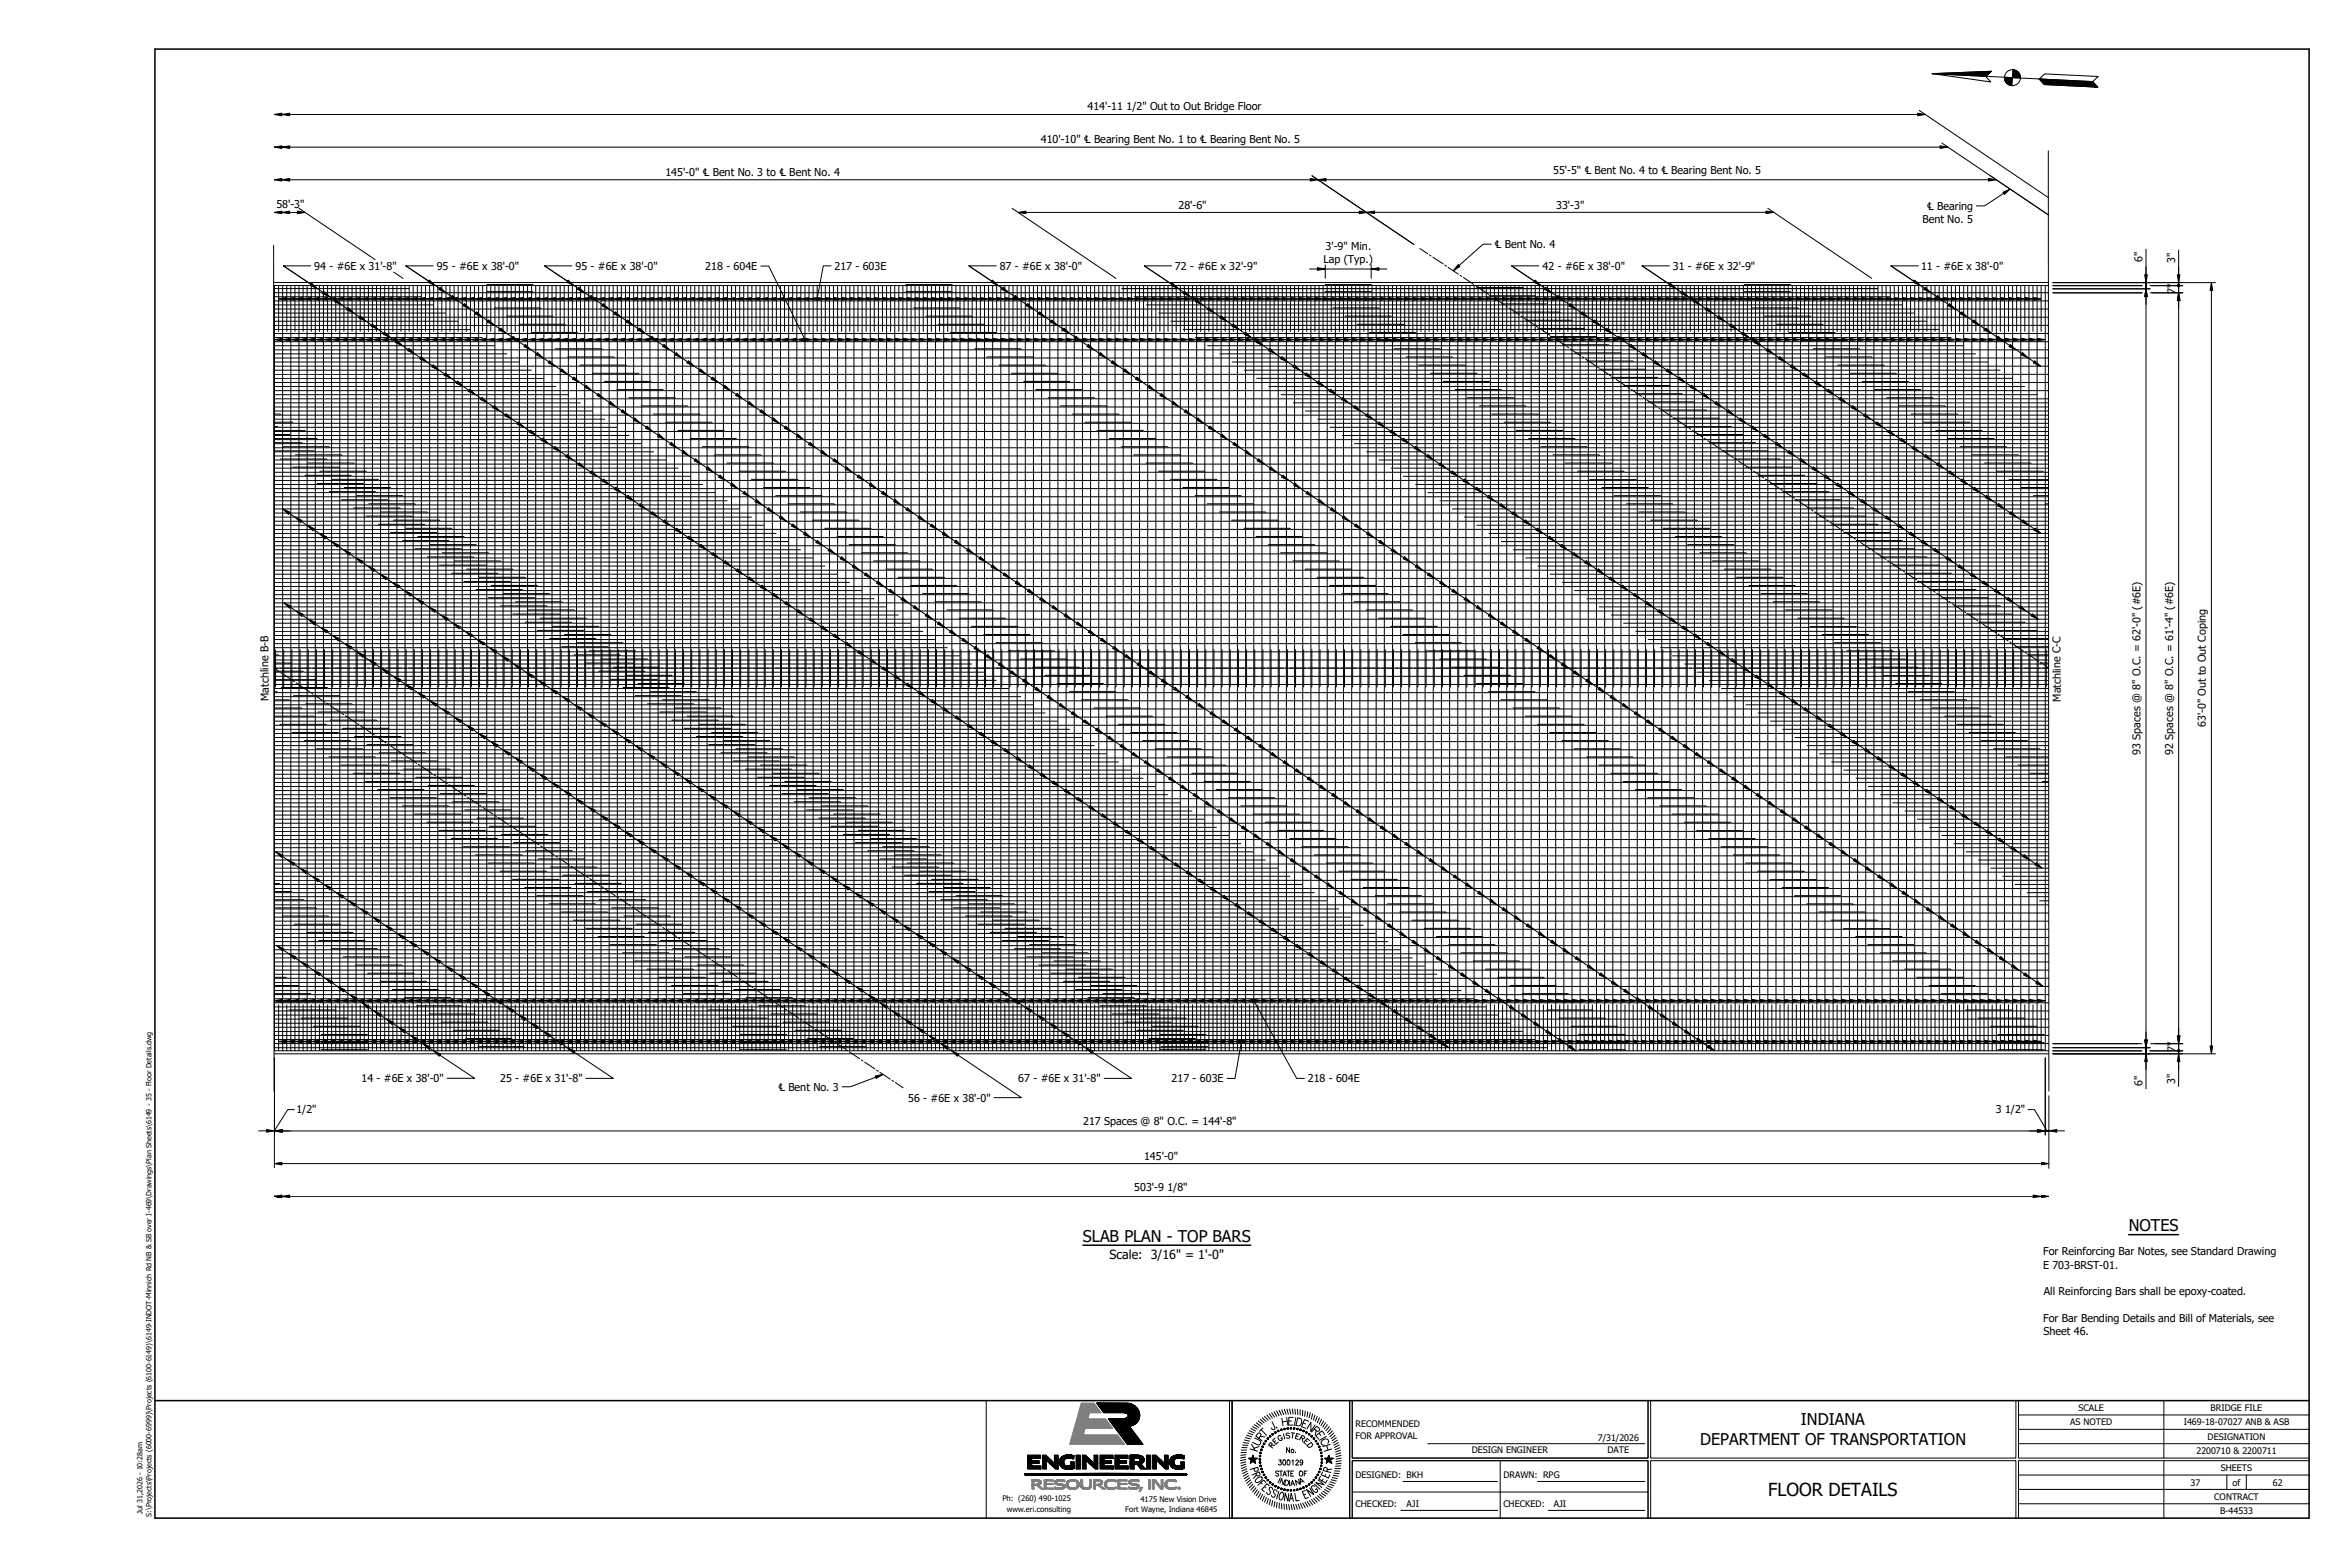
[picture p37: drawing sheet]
<svg xmlns="http://www.w3.org/2000/svg" width="914mm" height="610mm" viewBox="0 0 914 610" stroke-linecap="round" stroke-linejoin="round" font-family="sans-serif">
<defs><g id="words">
<text font-size="7" x="688" y="581.8">FLOOR DETAILS</text>
<g font-size="6.3">
<text x="828.3" y="479">NOTES</text>
<text x="421.4" y="483.1">SLAB PLAN - TOP BARS</text>
<text x="700.7" y="554.4">INDIANA</text>
<text x="661.6" y="562.1">DEPARTMENT OF TRANSPORTATION</text>
</g>
<text font-size="4.9" x="431.7" y="489.9">Scale: 3/16&quot; = 1'-0&quot;</text>
<g font-size="4.2">
<text x="423.2" y="42.8">414'-11 1/2&quot; Out to Out Bridge Floor</text>
<text x="405" y="55.5">410'-10&quot; ℄ Bearing Bent No. 1 to ℄ Bearing Bent No. 5</text>
<text x="258.9" y="68.6">145'-0&quot; ℄ Bent No. 3 to ℄ Bent No. 4</text>
<text x="604.3" y="67.8">55'-5&quot; ℄ Bent No. 4 to ℄ Bearing Bent No. 5</text>
<text x="107.5" y="81.1">58'-3&quot;</text>
<text x="458.6" y="81.3">28'-6&quot;</text>
<text x="605.5" y="81.2">33'-3&quot;</text>
<text x="749.9" y="81.6">℄ Bearing</text>
<text x="748" y="86.7">Bent No. 5</text>
<text x="515.8" y="97.3">3'-9&quot; Min.</text>
<text x="581.7" y="96.5">℄ Bent No. 4</text>
<text x="833.7" y="102" transform="rotate(-90 833.7 102)">6&quot;</text>
<text x="122.3" y="105">94 - #6E x 31'-8&quot;</text>
<text x="169.9" y="105">95 - #6E x 38'-0&quot;</text>
<text x="223.9" y="105">95 - #6E x 38'-0&quot;</text>
<text x="274.4" y="105.1">218 - 604E</text>
<text x="324.7" y="104.9">217 - 603E</text>
<text x="389" y="105">87 - #6E x 38'-0&quot;</text>
<text x="457.2" y="104.9">72 - #6E x 32'-9&quot;</text>
<text x="514.9" y="102.5">Lap (Typ.)</text>
<text x="600.2" y="105">42 - #6E x 38'-0&quot;</text>
<text x="650.9" y="104.9">31 - #6E x 32'-9&quot;</text>
<text x="747.5" y="105">11 - #6E x 38'-0&quot;</text>
<text x="846.4" y="102.3" transform="rotate(-90 846.4 102.3)">3&quot;</text>
<text x="846.5" y="114.5" transform="rotate(-90 846.5 114.5)">7&quot;</text>
<text x="104.6" y="272.6" transform="rotate(-91 104.6 272.6)">Matchline B-B</text>
<text x="801.9" y="272.9" transform="rotate(-90 801.9 272.9)">Matchline C-C</text>
<text x="858.3" y="282.9" transform="rotate(-90 858.3 282.9)">63'-0&quot; Out to Out Coping</text>
<text x="832.8" y="293.6" transform="rotate(-90 832.8 293.6)">93 Spaces @ 8&quot; O.C. = 62'-0&quot; (#6E)</text>
<text x="845.6" y="293.6" transform="rotate(-90 845.6 293.6)">92 Spaces @ 8&quot; O.C. = 61'-4&quot; (#6E)</text>
<text x="846.5" y="409.4" transform="rotate(-90 846.5 409.4)">7&quot;</text>
<text x="140.6" y="421">14 - #6E x 38'-0&quot;</text>
<text x="194.6" y="421.1">25 - #6E x 31'-8&quot;</text>
<text x="302.9" y="424.3">℄ Bent No. 3</text>
<text x="396.2" y="421.1">67 - #6E x 31'-8&quot;</text>
<text x="455.9" y="421.1">217 - 603E</text>
<text x="508.9" y="421.1">218 - 604E</text>
<text x="833.7" y="422.5" transform="rotate(-90 833.7 422.5)">6&quot;</text>
<text x="846.4" y="421.6" transform="rotate(-90 846.4 421.6)">3&quot;</text>
<text x="353.4" y="428.6">56 - #6E x 38'-0&quot;</text>
<text x="115.3" y="432.9">1/2&quot;</text>
<text x="421.5" y="437.8">217 Spaces @ 8&quot; O.C. = 144'-8&quot;</text>
<text x="776.6" y="432.9">3 1/2&quot;</text>
<text x="445.2" y="451.3">145'-0&quot;</text>
<text x="441.4" y="463.4">503'-9 1/8&quot;</text>
<text x="795" y="488.3">For Reinforcing Bar Notes, see Standard Drawing</text>
<text x="795" y="493.5">E 703-BRST-01.</text>
<text x="795.3" y="503.8">All Reinforcing Bars shall be epoxy-coated.</text>
<text x="795" y="514.1">For Bar Bending Details and Bill of Materials, see</text>
<text x="795.1" y="519.3">Sheet 46.</text>
</g>
<g font-size="3.5">
<text x="808.8" y="549">SCALE</text>
<text x="860.2" y="548.9">BRIDGE FILE</text>
<text x="527.4" y="555">RECOMMENDED</text>
<text x="805.6" y="554.5">AS NOTED</text>
<text x="849.7" y="554.5">I469-18-07027 ANB &amp; ASB</text>
<text x="527.4" y="560">FOR APPROVAL</text>
<text x="621.7" y="560.5">7/31/2026</text>
<text x="859" y="560.1">DESIGNATION</text>
<text x="572.7" y="565.4">DESIGN ENGINEER</text>
<text x="625.5" y="565.4">DATE</text>
<text x="854.6" y="565.7">2200710 &amp; 2200711</text>
<text x="527.4" y="575.1">DESIGNED: BKH</text>
<text x="585" y="575.1">DRAWN: RPG</text>
<text x="864.1" y="572.3">SHEETS</text>
<text x="852.3" y="577.9">37</text>
<text x="868.7" y="577.9">of</text>
<text x="884.4" y="577.9">62</text>
<text x="527.4" y="586.3">CHECKED:</text>
<text x="547.3" y="586.3">AJI</text>
<text x="585" y="586.3">CHECKED:</text>
<text x="604.6" y="586.3">AJI</text>
<text x="861.6" y="583.5">CONTRACT</text>
<text x="863.8" y="589.1">B-44533</text>
</g>
<g font-size="3">
<text x="390" y="584.1">Ph: (260) 490-1025</text>
<text x="443.8" y="584.1">4175 New Vision Drive</text>
<text x="391.7" y="588.1">www.eri.consulting</text>
<text x="437.9" y="588.1">Fort Wayne, Indiana 46845</text>
</g>
<g font-size="2.8">
<text x="55.5" y="589" transform="rotate(-90 55.5 589)">Jul 31,2026 - 10:28am</text>
<text x="59" y="590" transform="rotate(-90 59 590)">S:\Projects\Projects (6000-6999)\Projects (6100-6149)\6149-INDOT-Minnich Rd NB &amp; SB over I-469\Drawings\Plan Sheets\6149 - 35 - Floor Details.dwg</text>
</g>
</g></defs>
<g fill="none" stroke="#000" stroke-width=".39">
<path d="M106.7 57.2l3-.5v1zM106.7 44.5l3-.5v1zM106.7 57.2h648.2M106.7 44.5h639.4M109.7 57.2l3-.5v1zM109.7 44.5l3-.5v1zM746.1 44l3.1 .5-3.1 .5zM746.8 43l50.4 34M754.9 56.7l3 .5-3 .5zM755.6 55.7l41.6 28M106.7 69.9l3-.5v1zM106.7 69.9h403.1"/>
<path d="M109.7 69.9l3-.5v1zM509.8 69.4l3.1 .5-3.1 .5zM510.5 68.4l39.6 26.7M512.9 69.9l3-.5v1zM515.9 69.9h257.8M773.7 69.4l3.1 .5-3.1 .5zM779.4 74.8l2.8-1.2-2.3 2zM779.6 75.2l-7.4 4.9h-3.2M106.7 82.6l3-.5v1zM106.7 82.6h9M109.7 82.6l3-.5v1zM115.7 82.1l3 .5-3 .5z"/>
<path d="M116.4 81.1l29.6 19.9M393.8 81.1l40.4 27.2M396.2 82.6l3-.5v1zM399.2 82.6h129.7M528.9 82.1l3 .5-3 .5zM531.8 82.6l3.1-.5v1zM534.9 82.6h152.3M552.5 96.7l3 2M556.2 99.1l.7 .5M580.3 95h-3.2l-9.4 8.3M687.2 82.1l3 .5-3 .5zM687.8 81l40.5 27.3"/>
<path d="M106.7 109.9h690.5M106.7 111.1h100.6M106.7 113.9h100.6M106.7 117.1h100.6M106.7 112.3h52.4M106.7 115.4h57.2M106.7 118.6h62M106.8 111.1v156M108.4 116.2l3.1-.5v1.1zM108.4 111.1v17.8M108.4 116.2h685.8M110 111.1v156"/>
<path d="M110.3 103.4l453.2 304M111.6 116.2l3-.5v1.1zM111.6 111.1v17.8M113.2 111.1v156M114.8 116.2l3-.5v1.1zM114.8 111.1v17.8M116.3 111.1v156M117.9 116.2l3.1-.5v1.1zM117.9 111.1v17.8M119.5 111.1v156M120.9 103.4h-10.6l10.6 7.2M121.1 116.2l3.1-.5v1.1z"/>
<path d="M121.1 111.1v17.8M121.2 110.2l2.3 2.1-2.9-1.3zM122.7 111.1v156M124.3 116.2l3-.5v1.1zM124.3 111.1v17.8M125.9 111.1v156M126 113.3l2.2 2.1-2.8-1.2zM127.5 116.2l3-.5v1.1zM127.5 111.1v17.8M129 111.1v156M130.6 116.2l3.1-.5v1.1zM130.6 111.1v17.8"/>
<path d="M130.7 116.5l2.3 2.1-2.9-1.3zM132.2 111.1v156M133.8 116.2l3.1-.5v1.1zM133.8 111.1v17.8M135.4 111.1v156M135.5 119.7l2.2 2.1-2.8-1.3zM137 116.2l3-.5v1.1zM137 111.1v17.8M138.6 111.1v156M140.2 116.2l3-.5v1.1zM140.2 111.1v17.8M141.7 111.1v156"/>
<path d="M143.3 116.2l3.1-.5v1.1zM143.3 111.1v17.8M144.9 111.1v156M146.5 116.2l3.1-.5v1.1zM146.5 111.1v17.8M148.1 111.1v156M149.7 116.2l3-.5v1.1zM149.7 111.1v17.8M151.3 111.1v156M152.9 116.2l3-.5v1.1zM152.9 111.1v17.8M153.2 105.9l3.6 2.4"/>
<path d="M154.4 111.1v156M156 116.2l3.1-.5v1.1zM156 111.1v17.8M157.6 111.1v156M157.9 103.4l455.3 305.4M159.2 116.2l3.1-.5v1.1zM159.2 111.1v17.8M160.8 111.1v156M162.4 116.2l3-.5v1.1zM162.4 111.1v17.8M164 111.1v156M165.6 116.2l3-.5v1.1z"/>
<path d="M165.6 111.1v17.8M167.1 109l2.2 2.1-2.8-1.3zM167.2 111.1v156M168.6 103.4h-10.7l8.9 6M168.7 116.2l3.1-.5v1.1zM168.7 111.1v17.8M170.3 111.1v156M171.2 111.8l2.3 2.1-2.8-1.3zM171.9 116.2l3.1-.5v1.1zM171.9 111.1v17.8M173.5 111.1v156M175.1 116.2l3-.5v1.1z"/>
<path d="M175.1 111.1v17.8M176 114.9l2.2 2.2-2.8-1.3zM176.7 111.1v156M178.3 116.2l3-.5v1.1zM178.3 111.1v17.8M179.9 111.1v156M180.7 118.1l2.3 2.1-2.8-1.2zM181.4 116.2l3.1-.5v1.1zM181.4 111.1v17.8M183 111.1v156M184.6 116.2l3.1-.5v1.1zM184.6 111.1v17.8"/>
<path d="M186.2 111.1v156M187.8 116.2l3-.5v1.1zM187.8 111.1v17.8M189.4 110.7h17.9l.3 .4h162.8v156M189.4 113.5h17.9l.3 .4h162.8M189.4 116.6h17.9l.3 .5h162.8M189.4 111.1v156M191 116.2l3-.5v1.1zM191 111.1v17.8M192.4 119.8h17.8l.4 .4h162.7M192.6 111.1v156M194.1 116.2l3.1-.5v1.1z"/>
<path d="M194.1 111.1v17.8M195.7 111.1v156M197.3 116.2l3.1-.5v1.1zM197.3 111.1v17.8M198.9 111.1v156M200.5 116.2l3-.5v1.1zM200.5 111.1v17.8M202.1 111.1v156M203.7 116.2l3-.5v1.1zM203.7 111.1v17.8M205.3 111.1v156M206.8 116.2l3.1-.5v1.1z"/>
<path d="M206.8 111.1v17.8M208.4 111.1v156M210 116.2l3.1-.5v1.1zM210 111.1v17.8M211.6 111.1v156M211.9 103.4l455.2 305.4M213.2 116.2l3-.5v1.1zM213.2 111.1v17.8M214.8 111.1v156M216.4 116.2l3-.5v1.1zM216.4 111.1v17.8M218 111.1v156"/>
<path d="M219.5 116.2l3.1-.5v1.1zM219.5 111.1v17.8M221.1 109l2.2 2.1-2.8-1.3zM221.1 111.1v156M222.5 103.4h-10.6l8.9 6M222.7 116.2l3.1-.5v1.1zM222.7 111.1v17.8M224.3 111.1v156M225.2 111.8l2.3 2.1-2.8-1.3zM225.9 116.2l3-.5v1.1zM225.9 111.1v17.8M227.5 111.1v156"/>
<path d="M229.1 116.2l3-.5v1.1zM229.1 111.1v17.8M230 114.9l2.2 2.2-2.8-1.3zM230.7 111.1v156M232.2 116.2l3.1-.5v1.1zM232.2 111.1v17.8M233.8 111.1v156M234.7 118.1l2.2 2.1-2.8-1.2zM235.4 116.2l3.1-.5v1.1zM235.4 111.1v17.8M237 111.1v156M238.6 116.2l3-.5v1.1z"/>
<path d="M238.6 111.1v17.8M240.2 111.1v156M241.8 116.2l3-.5v1.1zM241.8 111.1v17.8M243.4 111.1v156M244.9 116.2l3.1-.5v1.1zM244.9 111.1v17.8M246.5 111.1v156M248.1 116.2l3.1-.5v1.1zM248.1 111.1v17.8M249.7 111.1v156M251.3 116.2l3-.5v1.1z"/>
<path d="M251.3 111.1v17.8M252.9 111.1v156M254.5 116.2l3-.5v1.1zM254.5 111.1v17.8M256.1 111.1v156M257.6 116.2l3.1-.5v1.1zM257.6 111.1v17.8M259.2 111.1v156M260.8 116.2l3.1-.5v1.1zM260.8 111.1v17.8M262.4 111.1v156M264 116.2l3-.5v1.1z"/>
<path d="M264 111.1v17.8M265.6 111.1v156M267.2 116.2l3-.5v1.1zM267.2 111.1v17.8M268.8 111.1v156M270.3 116.2l3.1-.5v1.1zM270.3 111.1v17.8M271.9 111.1v156M273.5 116.2l3.1-.5v1.1zM273.5 111.1v17.8M275.1 111.1v156M276.7 116.2l3-.5v1.1z"/>
<path d="M276.7 111.1v17.8M278.3 111.1v156M279.9 116.2l3-.5v1.1zM279.9 111.1v17.8M281.5 111.1v156M283 116.2l3.1-.5v1.1zM283 111.1v17.8M284.6 111.1v156M286.2 116.2l3.1-.5v1.1zM286.2 111.1v17.8M287.8 111.1v156M289.4 116.2l3-.5v1.1z"/>
<path d="M289.4 111.1v17.8M291 111.1v156M292.6 116.2l3-.5v1.1zM292.6 111.1v17.8M294.2 111.1v156M295.7 116.2l3.1-.5v1.1zM295.7 111.1v17.8M296.1 103.5h3l14.1 28.6M297.3 111.1v156M298.9 116.2l3.1-.5v1.1zM298.9 111.1v17.8M300.5 111.1v156"/>
<path d="M302.1 116.2l3-.5v1.1zM302.1 111.1v17.8M303.7 111.1v156M305.3 116.2l3-.5v1.1zM305.3 111.1v17.8M306.9 111.1v156M308.4 116.2l3.1-.5v1.1zM308.4 111.1v17.8M310 111.1v156M311.6 116.2l3.1-.5v1.1zM311.6 111.1v17.8M313.2 111.1v156"/>
<path d="M314.8 116.2l3-.5v1.1zM314.8 111.1v17.8M316.4 111.1v156M317.6 116.2h.4l-.4 .2zM317.6 116.4l.4-.2zM317.7 116l.1-.1 .2 .3zM317.7 116l.3 .2zM317.8 115.9h.3l-.1 .3zM318 116.2l.1 .4h-.2zM318 116.2l.3 .3zM318 116.2l.3-.1v.2zM318 116.2l-.3 .3z"/>
<path d="M318 111.1v17.8M318.1 115.9l-.1 .3zM318.1 115.7l3 .5-3 .6zM318.2 116l.1 .1-.3 .1zM319.6 111.1v156M321.1 111.1v17.8M321.3 115.7l3 .5-3 .6zM322.7 111.1v156M323.4 103.4h-3.1l-2.3 12.8M324.3 111.1v17.8M324.4 115.7l3.1 .5-3.1 .6zM325.9 111.1v156"/>
<path d="M327.5 111.1v17.8M327.6 115.7l3.1 .5-3.1 .6zM329.1 111.1v156M330.7 111.1v17.8M330.8 115.7l3 .5-3 .6zM332.3 111.1v156M333.8 111.1v17.8M334 115.7l3 .5-3 .6zM335.4 111.1v156M337 111.1v17.8M337.1 115.7l3.1 .5-3.1 .6zM338.6 111.1v156"/>
<path d="M340.2 111.1v17.8M340.3 115.7l3.1 .5-3.1 .6zM341.8 111.1v156M343.4 111.1v17.8M343.5 115.7l3 .5-3 .6zM345 111.1v156M346.5 111.1v17.8M346.7 115.7l3 .5-3 .6zM348.1 111.1v156M349.7 111.1v17.8M349.8 115.7l3.1 .5-3.1 .6zM351.3 111.1v156"/>
<path d="M352.5 110.7h17.9l.4 .4h162.7M352.5 113.5h17.9l.4 .4h162.7M352.5 116.6h17.9l.4 .5h162.7M352.9 111.1v17.8M353 115.7l3.1 .5-3.1 .6zM354.5 111.1v156M355.5 119.8h17.8l.5 .4h162.7M356.1 111.1v17.8M356.2 115.7l3 .5-3 .6zM357.7 111.1v156M359.2 111.1v17.8M359.4 115.7l3 .5-3 .6z"/>
<path d="M360.8 111.1v156M362.4 111.1v17.8M362.5 115.7l3.1 .5-3.1 .6zM364 111.1v156M365.6 111.1v17.8M365.7 115.7l3.1 .5-3.1 .6zM367.2 111.1v156M368.8 111.1v17.8M368.9 115.7l3 .5-3 .6zM371.9 111.1v17.8M372.1 115.7l3 .5-3 .6zM373.5 111.1v156"/>
<path d="M375.1 111.1v17.8M375.2 115.7l3.1 .5-3.1 .6zM376.7 111.1v156M377 103.4l418 280.4M378.3 111.1v17.8M378.4 115.7l3.1 .5-3.1 .6zM379.9 111.1v156M381.5 111.1v17.8M381.6 115.7l3 .5-3 .6zM383.1 111.1v156M384.6 111.1v17.8M384.8 115.7l3 .5-3 .6z"/>
<path d="M386.2 109l2.2 2.1-2.8-1.3zM386.2 111.1v156M387.6 103.4h-10.6l8.9 6M387.8 111.1v17.8M387.9 115.7l3.1 .5-3.1 .6zM389.4 111.1v156M390.3 111.8l2.3 2.1-2.8-1.3zM391 111.1v17.8M391.1 115.7l3.1 .5-3.1 .6zM392.6 111.1v156M394.2 111.1v17.8M394.3 115.7l3 .5-3 .6z"/>
<path d="M395.1 114.9l2.2 2.2-2.8-1.3zM395.8 111.1v156M397.3 111.1v17.8M397.5 115.7l3 .5-3 .6zM398.9 111.1v156M399.8 118.1l2.2 2.1-2.8-1.2zM400.5 111.1v17.8M400.6 115.7l3.1 .5-3.1 .6zM402.1 111.1v156M403.7 111.1v17.8M403.8 115.7l3.1 .5-3.1 .6zM405.3 111.1v156"/>
<path d="M406.9 111.1v17.8M407 115.7l3 .5-3 .6zM408.5 111.1v156M410 111.1v17.8M410.2 115.7l3 .5-3 .6zM411.6 111.1v156M413.2 111.1v17.8M413.3 115.7l3.1 .5-3.1 .6zM414.8 111.1v156M416.4 111.1v17.8M416.5 115.7l3.1 .5-3.1 .6zM418 111.1v156"/>
<path d="M419.6 111.1v17.8M419.7 115.7l3 .5-3 .6zM421.2 111.1v156M422.7 111.1v17.8M422.9 115.7l3 .5-3 .6zM424.3 111.1v156M425.9 111.1v17.8M426 115.7l3.1 .5-3.1 .6zM427.5 111.1v156M429.1 111.1v17.8M429.2 115.7l3.1 .5-3.1 .6zM430.7 111.1v156"/>
<path d="M432.3 111.1v17.8M432.4 115.7l3 .5-3 .6zM433.9 111.1v156M435.4 111.1v17.8M435.6 115.7l3 .5-3 .6zM436.6 112.3h155.9M437 111.1v156M438.6 111.1v17.8M438.7 115.7l3.1 .5-3.1 .6zM440.2 111.1v156M441.3 115.4h156M441.8 111.1v17.8"/>
<path d="M441.9 115.7l3.1 .5-3.1 .6zM443.4 111.1v156M445 111.1v17.8M445.1 115.7l3 .5-3 .6zM445.3 103.4l349.3 234.3M446.1 118.6h156M446.6 111.1v156M448.1 111.1v17.8M448.3 115.7l3 .5-3 .6zM449.7 111.1v156M451.3 111.1v17.8M451.4 115.7l3.1 .5-3.1 .6z"/>
<path d="M452.9 111.1v156M454.5 111.1v17.8M454.6 115.7l3.1 .5-3.1 .6zM455.9 103.4h-10.6l10.6 7.2M456.1 111.1v156M456.2 110.2l2.3 2.1-2.9-1.3zM457.7 111.1v17.8M457.8 115.7l3 .5-3 .6zM459.3 111.1v156M460.8 111.1v17.8M460.9 113.3l2.3 2.1-2.8-1.2zM461 115.7l3 .5-3 .6z"/>
<path d="M462.4 111.1v156M464 111.1v17.8M464.1 115.7l3.1 .5-3.1 .6zM465.6 111.1v156M465.7 116.5l2.2 2.1-2.8-1.3zM467.2 111.1v17.8M467.3 115.7l3.1 .5-3.1 .6zM468.8 111.1v156M470.4 111.1v17.8M470.4 119.7l2.3 2.1-2.8-1.3zM470.5 115.7l3 .5-3 .6zM472 111.1v156"/>
<path d="M473.5 111.1v17.8M473.7 115.7l3 .5-3 .6zM475.1 111.1v156M476.7 111.1v17.8M476.8 115.7l3.1 .5-3.1 .6zM478.3 111.1v156M479.9 111.1v17.8M480 115.7l3.1 .5-3.1 .6zM481.5 111.1v156M483.1 111.1v17.8M483.2 115.7l3 .5-3 .6zM484.7 111.1v156"/>
<path d="M486.2 111.1v17.8M486.4 115.7l3 .5-3 .6zM487.8 111.1v156M489.4 111.1v17.8M489.5 115.7l3.1 .5-3.1 .6zM491 111.1v156M492.6 111.1v17.8M492.7 115.7l3.1 .5-3.1 .6zM494.2 111.1v156M495.8 111.1v17.8M495.9 115.7l3 .5-3 .6zM497.4 111.1v156"/>
<path d="M498.9 111.1v17.8M499.1 115.7l3 .5-3 .6zM500.5 111.1v156M502.1 111.1v17.8M502.2 115.7l3.1 .5-3.1 .6zM503.7 111.1v156M505.3 111.1v17.8M505.4 115.7l3.1 .5-3.1 .6zM506.9 111.1v156M508.5 111.1v17.8M508.6 115.7l3 .5-3 .6zM509.6 104.6h3"/>
<path d="M510.1 111.1v156M511.6 111.1v17.8M511.8 115.7l3 .5-3 .6zM512.6 104.1l3.1 .5-3.1 .6zM513.2 111.1v156M514.8 111.1v17.8M514.9 115.7l3.1 .5-3.1 .6zM515.7 110.7h17.8l.4 .4h162.7M515.7 113.5h17.8l.4 .4h162.7M515.7 116.6h17.8l.4 .5h162.7M515.7 103.1v5.2M515.7 104.6h17.8"/>
<path d="M516.4 111.1v156M518 111.1v17.8M518.1 115.7l3.1 .5-3.1 .6zM518.6 119.8h17.9l.4 .4h162.7M519.6 111.1v156M521.2 111.1v17.8M521.3 115.7l3 .5-3 .6zM522.8 111.1v156M524.3 111.1v17.8M524.5 115.7l3 .5-3 .6zM525.9 111.1v156M527.5 111.1v17.8"/>
<path d="M527.6 115.7l3.1 .5-3.1 .6zM529.1 111.1v156M530.7 111.1v17.8M530.8 115.7l3.1 .5-3.1 .6zM532.3 111.1v156M533.5 104.6l3.1-.5v1.1zM533.5 103.1v5.2M533.9 111.1v17.8M534 115.7l3 .5-3 .6zM535.5 111.1v156M536.6 104.6h3M537 111.1v17.8"/>
<path d="M537.2 115.7l3 .5-3 .6zM538.6 111.1v156M540.2 111.1v17.8M540.3 115.7l3.1 .5-3.1 .6zM541.8 111.1v156M543.4 111.1v17.8M543.5 115.7l3.1 .5-3.1 .6zM545 111.1v156M546.6 111.1v17.8M546.7 115.7l3 .5-3 .6zM548.2 111.1v156M549.7 111.1v17.8"/>
<path d="M549.9 115.7l3 .5-3 .6zM551.3 111.1v156M552.9 111.1v17.8M553 115.7l3.1 .5-3.1 .6zM554.5 111.1v156M556.1 111.1v17.8M556.2 115.7l3.1 .5-3.1 .6zM557.5 100l4 2.7M557.7 111.1v156M559.3 111.1v17.8M559.4 115.7l3 .5-3 .6zM560.9 111.1v156"/>
<path d="M562.1 103.1l.7 .4M562.4 111.1v17.8M562.6 115.7l3 .5-3 .6zM563.5 104l3.9 2.6M564 111.1v156M565.6 111.1v17.8M565.7 115.7l3.1 .5-3.1 .6zM567.2 111.1v156M567.4 102.9l.7 .8-2.6 1.6zM568.1 107.1l.6 .4M568.8 111.1v17.8M568.9 115.7l3.1 .5-3.1 .6z"/>
<path d="M569.4 107.9l4 2.7M570.4 111.1v156M572 111.1v17.8M572.1 115.7l3 .5-3 .6zM573.6 111.1v156M574 111l.7 .5M574.7 111.9h17.8l.4 .4h137.8M575.1 111.1v17.8M575.3 115.7l3 .5-3 .6zM575.4 111.9l3.9 2.7M576.7 111.1v156M578.3 111.1v17.8"/>
<path d="M578.4 115.7l3.1 .5-3.1 .6zM579.5 115.1h17.8l.4 .3h137.7M579.9 111.1v156M580 115l.6 .4M581.3 115.9l4 2.6M581.5 111.1v17.8M581.6 115.7l3.1 .5-3.1 .6zM583.1 111.1v156M584.2 118.2h17.9l.3 .4h137.8M584.7 111.1v17.8M584.8 115.7l3 .5-3 .6zM585.9 119l.7 .4"/>
<path d="M586.3 111.1v156M587.2 119.8l4 2.7M587.8 111.1v17.8M588 115.7l3 .5-3 .6zM588.1 103.4l205 137.5M589.4 111.1v156M591 111.1v17.8M591.1 115.7l3.1 .5-3.1 .6zM592.6 111.1v156M594.2 111.1v17.8M594.3 115.7l3.1 .5-3.1 .6zM595.8 111.1v156"/>
<path d="M597.3 109l2.3 2.1-2.8-1.3zM597.4 111.1v17.8M597.5 115.7l3 .5-3 .6zM598.8 103.4h-10.7l8.9 6M599 111.1v156M600.5 111.1v17.8M600.7 115.7l3 .5-3 .6zM601.5 111.8l2.2 2.1-2.8-1.3zM602.1 111.1v156M603.7 111.1v17.8M603.8 115.7l3.1 .5-3.1 .6zM605.3 111.1v156"/>
<path d="M606.2 114.9l2.3 2.2-2.9-1.3zM606.9 111.1v17.8M607 115.7l3.1 .5-3.1 .6zM608.5 111.1v156M610.1 111.1v17.8M610.2 115.7l3 .5-3 .6zM611 118.1l2.2 2.1-2.8-1.2zM611.7 111.1v156M613.2 111.1v17.8M613.4 115.7l3 .5-3 .6zM614.8 111.1v156M616.4 111.1v17.8"/>
<path d="M616.5 115.7l3.1 .5-3.1 .6zM618 111.1v156M619.6 111.1v17.8M619.7 115.7l3.1 .5-3.1 .6zM621.2 111.1v156M622.8 111.1v17.8M622.9 115.7l3 .5-3 .6zM624.4 111.1v156M625.9 111.1v17.8M626.1 115.7l3 .5-3 .6zM627.5 111.1v156M629.1 111.1v17.8"/>
<path d="M629.2 115.7l3.1 .5-3.1 .6zM630.7 111.1v156M632.3 111.1v17.8M632.4 115.7l3.1 .5-3.1 .6zM633.9 111.1v156M635.5 111.1v17.8M635.6 115.7l3 .5-3 .6zM637.1 111.1v156M638.6 111.1v17.8M638.8 115.7l3 .5-3 .6zM638.9 103.4l155.3 104.1M640.2 111.1v156"/>
<path d="M641.8 111.1v17.8M641.9 115.7l3.1 .5-3.1 .6zM643.4 111.1v156M645 111.1v17.8M645.1 115.7l3.1 .5-3.1 .6zM646.6 111.1v156M648.2 111.1v17.8M648.3 115.7l3 .5-3 .6zM649.6 103.4h-10.7l10.7 7.2M649.8 111.1v156M649.9 110.2l2.2 2.1-2.8-1.3zM651.3 111.1v17.8"/>
<path d="M651.5 115.7l3 .5-3 .6zM652.9 111.1v156M654.5 111.1v17.8M654.6 113.3l2.3 2.1-2.9-1.2zM654.6 115.7l3.1 .5-3.1 .6zM656.1 111.1v156M657.7 111.1v17.8M657.8 115.7l3.1 .5-3.1 .6zM659.3 111.1v156M659.3 116.5l2.3 2.1-2.8-1.3zM660.9 111.1v17.8M661 115.7l3 .5-3 .6z"/>
<path d="M662.5 111.1v156M664 111.1v17.8M664.1 119.7l2.3 2.1-2.9-1.3zM664.2 115.7l3 .5-3 .6zM665.6 111.1v156M667.2 111.1v17.8M667.3 115.7l3.1 .5-3.1 .6zM668.8 111.1v156M670.4 111.1v17.8M670.5 115.7l3.1 .5-3.1 .6zM672 111.1v156M673.6 111.1v17.8"/>
<path d="M673.7 115.7l3 .5-3 .6zM675.2 111.1v156M676.7 111.1v17.8M676.9 115.7l3 .5-3 .6zM678.3 111.1v156M678.8 110.7h17.8l.4 .4h100.2M678.8 113.5h17.8l.4 .4h100.2M678.8 116.6h17.8l.4 .5h100.2M679.9 111.1v17.8M680 115.7l3.1 .5-3.1 .6zM681.5 111.1v156M681.7 119.8h17.9l.4 .4h97.2"/>
<path d="M683.1 111.1v17.8M683.2 115.7l3.1 .5-3.1 .6zM684.7 111.1v156M686.3 111.1v17.8M686.4 115.7l3 .5-3 .6zM687.9 111.1v156M689.4 111.1v17.8M689.6 115.7l3 .5-3 .6zM691 111.1v156M692.6 111.1v17.8M692.7 115.7l3.1 .5-3.1 .6zM694.2 111.1v156"/>
<path d="M695.8 111.1v17.8M695.9 115.7l3.1 .5-3.1 .6zM697.4 111.1v156M699 111.1v17.8M699.1 115.7l3 .5-3 .6zM700.6 111.1v156M702.1 111.1v17.8M702.3 115.7l3 .5-3 .6zM703.7 111.1v156M705.3 111.1v17.8M705.4 115.7l3.1 .5-3.1 .6zM706.9 111.1v156"/>
<path d="M708.5 111.1v17.8M708.6 115.7l3.1 .5-3.1 .6zM710.1 111.1v156M711.7 111.1v17.8M711.8 115.7l3 .5-3 .6zM713.3 111.1v156M714.8 111.1v17.8M715 115.7l3 .5-3 .6zM716.4 111.1v156M718 111.1v17.8M718.1 115.7l3.1 .5-3.1 .6zM719.6 111.1v156"/>
<path d="M721.2 111.1v17.8M721.3 115.7l3.1 .5-3.1 .6zM722.8 111.1v156M724.4 111.1v17.8M724.5 115.7l3 .5-3 .6zM726 111.1v156M727.5 111.1v17.8M727.7 115.7l3 .5-3 .6zM729.1 111.1v156M730.7 111.1v17.8M730.8 115.7l3.1 .5-3.1 .6zM732.3 111.1v156"/>
<path d="M733.9 111.1v17.8M734 115.7l3.1 .5-3.1 .6zM735.5 111.1v156M735.8 103.4l58.2 39.1M737.1 111.1v17.8M737.2 115.7l3 .5-3 .6zM738.7 111.1v156M740.2 111.1v17.8M740.4 115.7l3 .5-3 .6zM741.8 111.1v156M743.4 111.1v17.8M743.5 115.7l3.1 .5-3.1 .6z"/>
<path d="M745 109l2.2 2.1-2.8-1.3zM745 111.1v156M746.4 103.4h-10.6l8.9 6M746.6 111.1v17.8M746.7 115.7l3.1 .5-3.1 .6zM748.2 111.1v156M749.1 111.8l2.3 2.1-2.9-1.3zM749.8 111.1v17.8M749.9 115.7l3 .5-3 .6zM751.4 111.1v156M752.9 111.1v17.8M753.1 115.7l3 .5-3 .6z"/>
<path d="M753.8 114.9l2.3 2.2-2.8-1.3zM754.5 111.1v156M756.1 111.1v17.8M756.2 115.7l3.1 .5-3.1 .6zM757.7 111.1v156M758.6 118.1l2.2 2.1-2.8-1.2zM759.3 111.1v17.8M759.4 115.7l3.1 .5-3.1 .6zM760.9 111.1v156M762.5 111.1v17.8M762.6 115.7l3 .5-3 .6zM764.1 111.1v156"/>
<path d="M765.6 111.1v17.8M765.8 115.7l3 .5-3 .6zM767.2 111.1v156M768.8 111.1v17.8M768.9 115.7l3.1 .5-3.1 .6zM770.4 111.1v156M772 111.1v17.8M772.1 115.7l3.1 .5-3.1 .6zM773.6 111.1v156M775.2 111.1v17.8M775.3 115.7l3 .5-3 .6zM776.8 111.1v156"/>
<path d="M778.3 111.1v17.8M778.5 115.7l3 .5-3 .6zM779.9 111.1v156M781.5 111.1v17.8M781.6 115.7l3.1 .5-3.1 .6zM783.1 111.1v156M784.7 111.1v17.8M784.8 115.7l3.1 .5-3.1 .6zM786.3 111.1v156M787.9 111.1v17.8M788 115.7l3 .5-3 .6zM789.5 111.1v156"/>
<path d="M791 111.1v17.8M791.2 115.7l3 .5-3 .6zM792.6 111.1v156M794.2 111.1v17.8M795.8 111.1v156M106.7 120.2h103.5M106.7 123.4h108.3M106.7 126.6h113.1M106.7 129.8h117.8M106.7 132.9h122.6M106.7 136.1h127.3M106.7 139.3h132.1"/>
<path d="M106.7 121.8h66.7M106.7 125h71.5M106.7 128.1h76.3M106.7 131.3h81M106.7 134.5h85.7M106.7 137.7h90.5M106.8 132.1l3.1-.5v1zM106.8 132.1h689M110 132.1l3-.5v1zM113.2 132.1l3-.5v1zM116.3 132.1l3.1-.5v1zM119.5 132.1l3.1-.5v1z"/>
<path d="M122.7 132.1l3-.5v1zM125.9 132.1l3-.5v1zM129 132.1l3.1-.5v1zM132.2 132.1l3.1-.5v1zM135.4 132.1l3-.5v1zM138.6 132.1l3-.5v1zM140.2 122.9l2.2 2.1-2.8-1.3zM141.7 132.1l3.1-.5v1zM144.9 126l2.3 2.1-2.8-1.2zM144.9 132.1l3.1-.5v1zM148.1 132.1l3-.5v1zM149.6 129.2l2.3 2.1-2.8-1.3z"/>
<path d="M151.3 132.1l3-.5v1zM154.4 132.4l2.2 2.1-2.8-1.3zM154.4 132.1l3.1-.5v1zM157.6 132.1l3.1-.5v1zM159.1 135.6l2.3 2.1-2.9-1.3zM160.8 132.1l3-.5v1zM163.9 138.7l2.2 2.1-2.8-1.2zM164 132.1l3-.5v1zM167.2 132.1l3-.5v1zM170.3 132.1l3.1-.5v1zM173.5 132.1l3.1-.5v1zM176.7 132.1l3-.5v1z"/>
<path d="M179.9 132.1l3-.5v1zM183 132.1l3.1-.5v1zM185.5 121.3l2.2 2.1-2.8-1.3zM186.2 132.1l3.1-.5v1zM189.4 132.1l3-.5v1zM190.2 124.5l2.2 2.1-2.8-1.3zM192.6 132.1l3-.5v1zM194.9 127.6l2.2 2.2-2.7-1.3zM195.7 132.1l3.1-.5v1zM197.1 123h17.9l.4 .4h162.7M198.9 132.1l3.1-.5v1zM199.6 130.8l2.3 2.1-2.8-1.2z"/>
<path d="M201.9 126.2h17.9l.3 .4h162.8M202.1 132.1l3-.5v1zM204.4 134l2.2 2.1-2.8-1.3zM205.3 132.1l3-.5v1zM206.7 129.3h17.8l.4 .5h162.7M208.4 132.1l3.1-.5v1zM209.1 137.2l2.3 2.1-2.9-1.3zM211.4 132.5h17.9l.4 .4h162.7M211.6 132.1l3.1-.5v1zM214.8 132.1l3-.5v1zM216.2 135.7h17.8l.4 .4h162.8M218 132.1l3-.5v1z"/>
<path d="M220.9 138.9h17.9l.4 .4h162.7M221.1 132.1l3.1-.5v1zM224.3 132.1l3.1-.5v1zM227.5 132.1l3-.5v1zM230.7 132.1l3-.5v1zM233.8 132.1l3.1-.5v1zM237 132.1l3.1-.5v1zM239.4 121.3l2.3 2.1-2.9-1.3zM240.2 132.1l3-.5v1zM243.4 132.1l3-.5v1zM244.1 124.5l2.3 2.1-2.8-1.3zM246.5 132.1l3.1-.5v1z"/>
<path d="M248.9 127.6l2.3 2.2-2.9-1.3zM249.7 132.1l3.1-.5v1zM252.9 132.1l3-.5v1zM253.6 130.8l2.3 2.1-2.8-1.2zM256.1 132.1l3-.5v1zM258.4 134l2.2 2.1-2.8-1.3zM259.2 132.1l3.1-.5v1zM262.4 132.1l3.1-.5v1zM263.1 137.2l2.2 2.1-2.7-1.3zM265.6 132.1l3-.5v1zM268.8 132.1l3-.5v1zM271.9 132.1l3.1-.5v1z"/>
<path d="M275.1 132.1l3.1-.5v1zM278.3 132.1l3-.5v1zM281.5 132.1l3-.5v1zM284.6 132.1l3.1-.5v1zM287.8 132.1l3.1-.5v1zM291 132.1l3-.5v1zM294.2 132.1l3-.5v1zM297.3 132.1l3.1-.5v1zM300.5 132.1l3.1-.5v1zM303.7 132.1l3-.5v1zM306.9 132.1l3-.5v1zM310 132.1l3.1-.5v1z"/>
<path d="M312.8 132.1h.4l-.3 .2zM312.9 131.9l.2-.1 .1 .3zM312.9 131.9l.3 .2zM312.9 132.3l.3-.2zM313.1 131.8l.1 .3zM313.2 131.7l.2 .1-.2 .3zM313.2 132.1l.2 .4zM313.2 132.1l.4 .1zM313.2 132.1l.4-.1v.2zM313.2 132.1v.4zM313.2 132.1l.2 .4h-.2zM313.4 131.6l3 .5-3 .5z"/>
<path d="M313.4 131.8l.2 .2-.4 .1zM316.5 131.6l3.1 .5-3.1 .5zM319.7 131.6l3 .5-3 .5zM322.9 131.6l3 .5-3 .5zM326.1 131.6l3 .5-3 .5zM329.2 131.6l3.1 .5-3.1 .5zM332.4 131.6l3 .5-3 .5zM335.6 131.6l3 .5-3 .5zM338.8 131.6l3 .5-3 .5zM341.9 131.6l3.1 .5-3.1 .5zM345.1 131.6l3 .5-3 .5zM348.3 131.6l3 .5-3 .5z"/>
<path d="M351.5 131.6l3 .5-3 .5zM354.6 131.6l3.1 .5-3.1 .5zM357.8 131.6l3 .5-3 .5zM360.3 123h17.8l.4 .4h162.7M361 131.6l3 .5-3 .5zM364.2 131.6l3 .5-3 .5zM365 126.2h17.9l.4 .4h162.7M367.3 131.6l3.1 .5-3.1 .5zM369.8 129.3h17.8l.4 .5h162.8M370.5 131.6l3 .5-3 .5zM373.7 131.6l3 .5-3 .5zM374.5 132.5h17.9l.4 .4h162.7"/>
<path d="M376.9 131.6l3 .5-3 .5zM379.3 135.7h17.9l.4 .4h162.7M380 131.6l3.1 .5-3.1 .5zM383.2 131.6l3 .5-3 .5zM384 138.9h17.9l.4 .4h162.7M386.4 131.6l3 .5-3 .5zM389.6 131.6l3 .5-3 .5zM392.7 131.6l3.1 .5-3.1 .5zM395.9 131.6l3 .5-3 .5zM399.1 131.6l3 .5-3 .5zM402.3 131.6l3 .5-3 .5zM404.5 121.3l2.3 2.1-2.9-1.3z"/>
<path d="M405.4 131.6l3.1 .5-3.1 .5zM408.6 131.6l3 .5-3 .5zM409.3 124.5l2.2 2.1-2.8-1.3zM411.8 131.6l3 .5-3 .5zM414 127.6l2.3 2.2-2.9-1.3zM415 131.6l3 .5-3 .5zM418.1 131.6l3.1 .5-3.1 .5zM418.7 130.8l2.3 2.1-2.8-1.2zM421.3 131.6l3 .5-3 .5zM423.5 134l2.2 2.1-2.8-1.3zM424.5 131.6l3 .5-3 .5zM427.7 131.6l3 .5-3 .5z"/>
<path d="M428.2 137.2l2.2 2.1-2.7-1.3zM430.8 131.6l3.1 .5-3.1 .5zM434 131.6l3 .5-3 .5zM437.2 131.6l3 .5-3 .5zM440.4 131.6l3 .5-3 .5zM443.5 131.6l3.1 .5-3.1 .5zM446.7 131.6l3 .5-3 .5zM449.9 131.6l3 .5-3 .5zM450.8 121.8h156M453.1 131.6l3 .5-3 .5zM455.6 125h156M456.2 131.6l3.1 .5-3.1 .5z"/>
<path d="M459.4 131.6l3 .5-3 .5zM460.4 128.1h155.9M462.6 131.6l3 .5-3 .5zM465.1 131.3h156M465.8 131.6l3 .5-3 .5zM468.9 131.6l3.1 .5-3.1 .5zM469.9 134.5h156M472.1 131.6l3 .5-3 .5zM474.6 137.7h156M475.1 122.9l2.3 2.1-2.8-1.3zM475.3 131.6l3 .5-3 .5zM478.5 131.6l3 .5-3 .5z"/>
<path d="M479.9 126l2.2 2.1-2.8-1.2zM481.6 131.6l3.1 .5-3.1 .5zM484.6 129.2l2.3 2.1-2.8-1.3zM484.8 131.6l3 .5-3 .5zM488 131.6l3 .5-3 .5zM489.4 132.4l2.2 2.1-2.8-1.3zM491.2 131.6l3 .5-3 .5zM494.1 135.6l2.3 2.1-2.9-1.3zM494.3 131.6l3.1 .5-3.1 .5zM497.5 131.6l3 .5-3 .5zM498.8 138.7l2.3 2.1-2.8-1.2zM500.7 131.6l3 .5-3 .5z"/>
<path d="M503.9 131.6l3 .5-3 .5zM507 131.6l3.1 .5-3.1 .5zM510.2 131.6l3 .5-3 .5zM513.4 131.6l3 .5-3 .5zM516.6 131.6l3 .5-3 .5zM519.7 131.6l3.1 .5-3.1 .5zM522.9 131.6l3 .5-3 .5zM523.4 123h17.8l.5 .4h162.7M526.1 131.6l3 .5-3 .5zM528.2 126.2h17.8l.4 .4h162.7M529.3 131.6l3 .5-3 .5zM532.4 131.6l3.1 .5-3.1 .5z"/>
<path d="M532.9 129.3h17.9l.3 .5h162.8M535.6 131.6l3 .5-3 .5zM537.7 132.5h17.8l.4 .4h162.8M538.8 131.6l3 .5-3 .5zM542 131.6l3 .5-3 .5zM542.4 135.7h17.9l.4 .4h162.7M545.1 131.6l3.1 .5-3.1 .5zM547.2 138.9h17.8l.4 .4h162.8M548.3 131.6l3 .5-3 .5zM551.5 131.6l3 .5-3 .5zM554.7 131.6l3 .5-3 .5zM557.8 131.6l3.1 .5-3.1 .5z"/>
<path d="M561 131.6l3 .5-3 .5zM564.2 131.6l3 .5-3 .5zM567.4 131.6l3 .5-3 .5zM570.5 131.6l3.1 .5-3.1 .5zM573.7 131.6l3 .5-3 .5zM576.9 131.6l3 .5-3 .5zM580.1 131.6l3 .5-3 .5zM583.2 131.6l3.1 .5-3.1 .5zM586.4 131.6l3 .5-3 .5zM589 121.4h17.8l.4 .4h137.7M589.6 131.6l3 .5-3 .5zM591.9 122.9l.6 .5"/>
<path d="M592.8 131.6l3 .5-3 .5zM593.2 123.8l4 2.6M593.7 124.6h17.9l.4 .4h137.7M595.9 131.6l3.1 .5-3.1 .5zM597.8 126.9l.7 .4M598.5 127.8h17.8l.5 .3h137.7M599.1 131.6l3 .5-3 .5zM599.1 127.8l4 2.6M602.3 131.6l3 .5-3 .5zM603.2 130.9h17.9l.4 .4h137.7M603.8 130.9l.6 .4M605.1 131.7l3.9 2.7"/>
<path d="M605.5 131.6l3 .5-3 .5zM608 134.1h17.9l.4 .4h137.7M608.6 131.6l3.1 .5-3.1 .5zM609.7 134.8l.7 .5M611 135.7l4 2.6M611.8 131.6l3 .5-3 .5zM612.8 137.3h17.8l.4 .4h137.7M615 131.6l3 .5-3 .5zM615.7 121.3l2.2 2.1-2.8-1.3zM615.7 138.8l.6 .4M617 139.7l3.9 2.6M618.2 131.6l3 .5-3 .5z"/>
<path d="M620.4 124.5l2.2 2.1-2.8-1.3zM621.3 131.6l3.1 .5-3.1 .5zM624.5 131.6l3 .5-3 .5zM625.1 127.6l2.3 2.2-2.8-1.3zM627.7 131.6l3 .5-3 .5zM629.9 130.8l2.2 2.1-2.8-1.2zM630.9 131.6l3 .5-3 .5zM634 131.6l3.1 .5-3.1 .5zM634.6 134l2.3 2.1-2.9-1.3zM637.2 131.6l3 .5-3 .5zM639.4 137.2l2.2 2.1-2.8-1.3zM640.4 131.6l3 .5-3 .5z"/>
<path d="M643.6 131.6l3 .5-3 .5zM646.7 131.6l3.1 .5-3.1 .5zM649.9 131.6l3 .5-3 .5zM653.1 131.6l3 .5-3 .5zM656.3 131.6l3 .5-3 .5zM659.4 131.6l3.1 .5-3.1 .5zM662.6 131.6l3 .5-3 .5zM665.8 131.6l3 .5-3 .5zM668.8 122.9l2.3 2.1-2.8-1.3zM669 131.6l3 .5-3 .5zM672.1 131.6l3.1 .5-3.1 .5zM673.6 126l2.2 2.1-2.8-1.2z"/>
<path d="M675.3 131.6l3 .5-3 .5zM678.3 129.2l2.3 2.1-2.8-1.3zM678.5 131.6l3 .5-3 .5zM681.7 131.6l3 .5-3 .5zM683 132.4l2.3 2.1-2.8-1.3zM684.8 131.6l3.1 .5-3.1 .5zM686.5 123h17.9l.4 .4h92.4M687.8 135.6l2.2 2.1-2.8-1.3zM688 131.6l3 .5-3 .5zM691.2 131.6l3 .5-3 .5zM691.3 126.2h17.8l.4 .4h87.7M692.5 138.7l2.3 2.1-2.9-1.2z"/>
<path d="M694.4 131.6l3 .5-3 .5zM696 129.3h17.9l.4 .5h82.9M697.5 131.6l3.1 .5-3.1 .5zM700.7 131.6l3 .5-3 .5zM700.8 132.5h17.9l.3 .4h78.2M703.9 131.6l3 .5-3 .5zM705.5 135.7h17.9l.4 .4h73.4M707.1 131.6l3 .5-3 .5zM710.2 131.6l3.1 .5-3.1 .5zM710.3 138.9h17.9l.4 .4h68.6M713.4 131.6l3 .5-3 .5zM716.6 131.6l3 .5-3 .5z"/>
<path d="M719.8 131.6l3 .5-3 .5zM722.9 131.6l3.1 .5-3.1 .5zM726.1 131.6l3 .5-3 .5zM729.3 131.6l3 .5-3 .5zM732.5 131.6l3 .5-3 .5zM735.6 131.6l3.1 .5-3.1 .5zM738.8 131.6l3 .5-3 .5zM742 131.6l3 .5-3 .5zM745.2 131.6l3 .5-3 .5zM748.3 131.6l3.1 .5-3.1 .5zM751.5 131.6l3 .5-3 .5zM754.7 131.6l3 .5-3 .5z"/>
<path d="M757.9 131.6l3 .5-3 .5zM761 131.6l3.1 .5-3.1 .5zM763.3 121.3l2.3 2.1-2.8-1.3zM764.2 131.6l3 .5-3 .5zM767.4 131.6l3 .5-3 .5zM768.1 124.5l2.2 2.1-2.8-1.3zM770.6 131.6l3 .5-3 .5zM772.8 127.6l2.2 2.2-2.8-1.3zM773.7 131.6l3.1 .5-3.1 .5zM776.9 131.6l3 .5-3 .5zM777.5 130.8l2.3 2.1-2.9-1.2zM780.1 131.6l3 .5-3 .5z"/>
<path d="M782.2 134l2.3 2.1-2.8-1.3zM783.3 131.6l3 .5-3 .5zM786.4 131.6l3.1 .5-3.1 .5zM787 137.2l2.2 2.1-2.8-1.3zM789.6 131.6l3 .5-3 .5zM792.8 131.6l3 .5-3 .5zM106.7 142.5h136.8M106.7 145.6h141.6M106.7 148.8h146.4M106.7 152h151.2M106.7 155.2h155.9M106.7 158.3h160.7"/>
<path d="M106.7 140.8h95.3M106.7 144h100.1M106.7 147.2h104.8M106.7 150.4h109.6M106.7 153.5h114.3M106.7 156.7h119.1M106.7 159.9h123.8M168.6 141.9l2.2 2.1-2.8-1.3zM173.3 145.1l2.3 2.1-2.8-1.3zM178.1 148.3l2.2 2.1-2.8-1.3zM182.8 151.4l2.2 2.1-2.8-1.2zM187.5 154.6l2.3 2.1-2.9-1.3z"/>
<path d="M192.3 157.8l2.2 2.1-2.8-1.3zM213.8 140.3l2.3 2.2-2.8-1.3zM218.6 143.5l2.3 2.1-2.9-1.2zM223.3 146.7l2.3 2.1-2.8-1.3zM225.7 142h17.8l.5 .5h162.7M228 149.9l2.3 2.1-2.8-1.3zM230.5 145.2h17.8l.4 .4h162.7M232.8 153l2.2 2.2-2.8-1.3zM235.2 148.4h17.9l.4 .4h162.7M237.5 156.2l2.3 2.1-2.9-1.2zM240 151.6h17.9l.3 .4h162.8M242.2 159.4l2.3 2.1-2.8-1.3z"/>
<path d="M244.7 154.7h17.9l.4 .5h162.7M249.5 157.9h17.9l.4 .4h162.7M267.8 140.3l2.3 2.2-2.8-1.3zM272.5 143.5l2.3 2.1-2.8-1.2zM277.3 146.7l2.2 2.1-2.8-1.3zM282 149.9l2.3 2.1-2.8-1.3zM286.8 153l2.2 2.2-2.8-1.3zM291.5 156.2l2.3 2.1-2.9-1.2zM296.2 159.4l2.3 2.1-2.8-1.3zM388.8 142h17.9l.4 .5h162.7M393.6 145.2h17.8l.4 .4h162.7M398.4 148.4h17.8l.4 .4h162.7"/>
<path d="M403.1 151.6h17.9l.3 .4h162.8M407.9 154.7h17.8l.4 .5h162.8M412.6 157.9h17.9l.4 .4h162.7M432.9 140.3l2.3 2.2-2.8-1.3zM437.7 143.5l2.2 2.1-2.8-1.2zM442.4 146.7l2.3 2.1-2.9-1.3zM447.1 149.9l2.3 2.1-2.8-1.3zM451.9 153l2.2 2.2-2.8-1.3zM456.6 156.2l2.3 2.1-2.8-1.2zM461.3 159.4l2.3 2.1-2.8-1.3zM479.4 140.8h156M484.2 144h156"/>
<path d="M488.9 147.2h156M493.7 150.4h156M498.5 153.5h155.9M503.2 156.7h156M503.6 141.9l2.2 2.1-2.8-1.3zM508 159.9h156M508.3 145.1l2.2 2.1-2.8-1.3zM513 148.3l2.3 2.1-2.8-1.3zM517.8 151.4l2.2 2.1-2.8-1.2zM522.5 154.6l2.3 2.1-2.9-1.3zM527.2 157.8l2.3 2.1-2.8-1.3zM551.9 142h17.9l.4 .5h162.7"/>
<path d="M556.7 145.2h17.8l.5 .4h162.7M561.5 148.4h17.8l.4 .4h162.7M566.2 151.6h17.9l.4 .4h162.7M571 154.7h17.9l.3 .5h162.8M575.7 157.9h17.9l.4 .4h162.8M617.5 140.5h17.9l.4 .3h137.7M621.6 142.7l.7 .5M622.3 143.6h17.9l.3 .4h137.8M622.9 143.6l4 2.7M627 146.8h17.9l.4 .4h137.7M627.5 146.7l.7 .5M628.9 147.6l3.9 2.6"/>
<path d="M631.8 150h17.9l.4 .4h137.7M633.5 150.7l.6 .4M634.8 151.6l4 2.6M636.6 153.2h17.8l.4 .3h137.8M639.4 154.6l.7 .5M640.7 155.5l4 2.7M641.3 156.3h17.9l.4 .4h137.6M644.1 140.3l2.2 2.2-2.8-1.3zM645.4 158.6l.6 .4M646.1 159.5h17.9l.3 .4h132.9M646.7 159.5l3.9 2.6M648.8 143.5l2.2 2.1-2.7-1.2z"/>
<path d="M653.5 146.7l2.3 2.1-2.8-1.3zM658.3 149.9l2.2 2.1-2.8-1.3zM663 153l2.3 2.2-2.9-1.3zM667.8 156.2l2.2 2.1-2.8-1.2zM672.5 159.4l2.2 2.1-2.8-1.3zM697.2 141.9l2.3 2.1-2.8-1.3zM702 145.1l2.2 2.1-2.8-1.3zM706.7 148.3l2.3 2.1-2.8-1.3zM711.5 151.4l2.2 2.1-2.8-1.2zM715.1 142h17.8l.4 .5h63.9M716.2 154.6l2.2 2.1-2.8-1.3zM719.8 145.2h17.9l.4 .4h59.1"/>
<path d="M720.9 157.8l2.3 2.1-2.9-1.3zM724.6 148.4h17.8l.5 .4h54.3M729.4 151.6h17.8l.4 .4h49.6M734.1 154.7h17.9l.3 .5h44.9M738.9 157.9h17.9l.3 .4h40.1M791.7 140.3l2.3 2.2-2.8-1.3zM106.7 161.1h2.3l.4 .4h162.7M106.7 164.3h7l.4 .4h162.8M106.7 167.4h11.8l.4 .5h162.7M106.7 170.6h16.6l.4 .4h162.7M106.7 165.9h1.2l.4 .3h131.8M106.7 169h6l.4 .4h131.7"/>
<path d="M106.7 172.2h10.8l.4 .4h131.7M106.7 175.4h15.5l.4 .4h131.7M106.7 161.5h2.3M106.7 164.7h7M106.7 167.9h11.8M106.7 171h16.6M106.7 174.2h21.3M106.7 177.4h26.1M106.7 163.1h128.6M106.7 166.2h1.2M106.7 169.4h6M106.7 172.6h10.8"/>
<path d="M106.7 175.8h15.5M106.7 178.9h20.3M109.1 178.6h17.9l.4 .3h131.7M110.2 173.8h17.8l.4 .4h162.8M114.9 177h17.9l.4 .4h162.7M197 161l2.2 2.1-2.8-1.3zM201.7 164.1l2.3 2.1-2.8-1.2zM206.5 167.3l2.2 2.2-2.8-1.4zM211.2 170.5l2.2 2.1-2.8-1.3zM215.9 173.7l2.3 2.1-2.9-1.3zM220.7 176.8l2.2 2.2-2.8-1.3zM247 162.6l2.2 2.1-2.8-1.3z"/>
<path d="M251.7 165.7l2.3 2.2-2.8-1.3zM254.3 161.1h17.8l.4 .4h162.7M256.5 168.9l2.2 2.1-2.8-1.2zM259 164.3h17.9l.4 .4h162.7M261.2 172.1l2.2 2.1-2.8-1.3zM263.8 167.4h17.8l.4 .5h162.8M265.9 175.3l2.3 2.1-2.9-1.3zM268.5 170.6h17.9l.4 .4h162.7M270.6 178.4l2.3 2.2-2.8-1.3zM273.3 173.8h17.9l.3 .4h162.8M278 177h17.9l.4 .4h162.8M300.9 162.6l2.3 2.1-2.8-1.3z"/>
<path d="M305.7 165.7l2.2 2.2-2.8-1.3zM310.4 168.9l2.3 2.1-2.8-1.2zM315.2 172.1l2.2 2.1-2.8-1.3zM319.9 175.3l2.3 2.1-2.9-1.3zM324.6 178.4l2.3 2.2-2.8-1.3zM417.4 161.1h17.8l.5 .4h162.7M422.1 164.3h17.9l.4 .4h162.7M426.9 167.4h17.9l.4 .5h162.7M431.7 170.6h17.8l.4 .4h162.7M436.4 173.8h17.9l.4 .4h162.7M441.2 177h17.9l.3 .4h162.8M466.1 162.6l2.2 2.1-2.8-1.3z"/>
<path d="M470.8 165.7l2.3 2.2-2.9-1.3zM475.5 168.9l2.3 2.1-2.8-1.2zM480.3 172.1l2.2 2.1-2.8-1.3zM485 175.3l2.3 2.1-2.8-1.3zM489.8 178.4l2.2 2.2-2.8-1.3zM512.7 163.1h156M517.5 166.2h156M522.3 169.4h155.9M527 172.6h156M531.8 175.8h155.9M532 161l2.2 2.1-2.8-1.3zM536.5 178.9h156"/>
<path d="M536.7 164.1l2.2 2.1-2.7-1.2zM541.4 167.3l2.3 2.2-2.8-1.4zM546.1 170.5l2.3 2.1-2.8-1.3zM550.9 173.7l2.3 2.1-2.9-1.3zM555.6 176.8l2.3 2.2-2.8-1.3zM580.5 161.1h17.9l.4 .4h162.7M585.3 164.3h17.8l.4 .4h162.7M590 167.4h17.9l.4 .5h162.7M594.8 170.6h17.8l.4 .4h162.8M599.6 173.8h17.8l.4 .4h162.7M604.3 177h17.9l.4 .4h162.7M650.8 162.7h17.9l.4 .4h128.1"/>
<path d="M651.3 162.6l.7 .4M652.6 163.4l4 2.7M655.6 165.9h17.9l.4 .3h123.3M657.2 166.5l.7 .5M658.6 167.4l3.9 2.7M660.4 169h17.8l.4 .4h118.6M663.2 170.5l.6 .4M664.5 171.4l4 2.6M665.1 172.2h17.9l.4 .4h113.8M669.1 174.5l.7 .4M669.9 175.4h17.8l.5 .4h109M670.4 175.3l4 2.7"/>
<path d="M674.7 178.6h17.8l.4 .3h104.3M675.1 178.4l.6 .5M676.4 179.3l3.9 2.6M677.2 162.6l2.2 2.1-2.7-1.3zM681.9 165.7l2.3 2.2-2.8-1.3zM686.7 168.9l2.2 2.1-2.8-1.2zM691.4 172.1l2.3 2.1-2.9-1.3zM696.2 175.3l2.2 2.1-2.8-1.3zM700.9 178.4l2.2 2.2-2.8-1.3zM725.6 161l2.3 2.1-2.8-1.3zM730.4 164.1l2.2 2.1-2.8-1.2zM735.1 167.3l2.3 2.2-2.8-1.4z"/>
<path d="M739.9 170.5l2.2 2.1-2.8-1.3zM743.6 161.1h17.9l.4 .4h35.3M744.6 173.7l2.2 2.1-2.8-1.3zM748.4 164.3h17.8l.5 .4h30.5M749.3 176.8l2.3 2.2-2.9-1.3zM753.2 167.4h17.8l.4 .5h25.8M757.9 170.6h17.9l.4 .4h21M762.7 173.8h17.8l.4 .4h16.3M767.4 177h17.9l.4 .4h11.5M106.7 180.6h30.8M106.7 183.7h35.6M106.7 186.9h40.4"/>
<path d="M106.7 190.1h45.1M106.7 193.3h49.9M106.7 196.4h54.7M106.7 199.6h59.4M106.7 182.1h25M106.7 185.3h29.8M106.7 188.5h34.6M106.7 191.6h39.3M106.7 194.8h44.1M106.7 198h48.8M110 198l2.8 1.3-.5 .8zM110 198l312.5 209.6"/>
<path d="M113.9 181.7h17.8l.4 .4h131.8M118.7 184.9h17.8l.4 .4h131.7M119.7 180.1h17.8l.5 .5h162.7M123.4 188.1h17.9l.3 .4h131.8M124.5 183.3h17.8l.4 .4h162.7M128.1 191.3h17.9l.4 .3h131.8M129.2 186.5h17.9l.4 .4h162.7M132.9 194.4h17.9l.4 .4h131.7M134 189.7h17.8l.4 .4h162.8M137.7 197.6h17.8l.5 .4h131.7M138.7 192.8h17.9l.4 .5h162.7M143.5 196h17.9l.4 .4h162.7"/>
<path d="M148.3 199.2h17.8l.4 .4h162.7M225.4 180l2.2 2.1-2.8-1.3zM230.1 183.2l2.3 2.1-2.8-1.3zM234.9 186.4l2.2 2.1-2.8-1.3zM239.6 189.5l2.3 2.1-2.9-1.2zM244.3 192.7l2.3 2.2-2.8-1.4zM249.1 195.9l2.2 2.1-2.8-1.3zM253.8 199.1l2.2 2.1-2.8-1.3zM275.4 181.6l2.2 2.1-2.8-1.2zM280.1 184.8l2.3 2.1-2.8-1.3zM282.8 180.1h17.9l.4 .5h162.7M284.9 188l2.2 2.1-2.8-1.3z"/>
<path d="M287.6 183.3h17.8l.5 .4h162.7M289.6 191.1l2.2 2.2-2.8-1.3zM292.4 186.5h17.8l.4 .4h162.7M294.3 194.3l2.3 2.1-2.8-1.2zM297.1 189.7h17.9l.3 .4h162.8M299 197.5l2.3 2.1-2.8-1.3zM301.9 192.8h17.8l.4 .5h162.8M306.6 196h17.9l.4 .4h162.7M311.4 199.2h17.8l.4 .4h162.8M329.4 181.6l2.2 2.1-2.8-1.2zM334.1 184.8l2.2 2.1-2.8-1.3zM338.8 188l2.3 2.1-2.8-1.3z"/>
<path d="M343.6 191.1l2.2 2.2-2.8-1.3zM348.3 194.3l2.3 2.1-2.9-1.2zM353 197.5l2.3 2.1-2.8-1.3zM445.9 180.1h17.9l.4 .5h162.7M450.7 183.3h17.9l.4 .4h162.7M455.5 186.5h17.8l.4 .4h162.7M460.2 189.7h17.9l.4 .4h162.7M465 192.8h17.9l.3 .5h162.8M469.7 196h17.9l.4 .4h162.7M474.5 199.2h17.9l.4 .4h162.7M494.5 181.6l2.2 2.1-2.8-1.2zM499.2 184.8l2.2 2.1-2.8-1.3z"/>
<path d="M503.9 188l2.3 2.1-2.8-1.3zM508.7 191.1l2.2 2.2-2.8-1.3zM513.4 194.3l2.3 2.1-2.9-1.2zM518.1 197.5l2.3 2.1-2.8-1.3zM541.3 182.1h156M546.1 185.3h156M550.8 188.5h156M555.6 191.6h155.9M560.3 194.8h156M560.4 180l2.2 2.1-2.8-1.3zM565.1 183.2l2.3 2.1-2.9-1.3zM565.1 198h156"/>
<path d="M569.8 186.4l2.3 2.1-2.8-1.3zM574.5 189.5l2.3 2.1-2.8-1.2zM579.3 192.7l2.2 2.2-2.8-1.4zM584 195.9l2.3 2.1-2.8-1.3zM588.8 199.1l2.2 2.1-2.8-1.3zM609 180.1h17.9l.4 .5h162.8M613.8 183.3h17.9l.4 .4h162.7M618.6 186.5h17.8l.5 .4h160.3M623.4 189.7h17.8l.4 .4h155.6M628.1 192.8h17.9l.4 .5h150.8M632.9 196h17.8l.4 .4h146.1M637.6 199.2h17.9l.4 .4h141.3"/>
<path d="M679.4 181.7h17.9l.4 .4h99.5M681 182.4l.7 .4M682.3 183.3l4 2.6M684.2 184.9h17.9l.3 .4h94.8M686.9 186.4l.7 .4M688.3 187.2l3.9 2.7M688.9 188.1h17.9l.4 .4h90M692.9 190.3l.6 .5M693.7 191.3h17.8l.5 .3h85.2M694.2 191.2l4 2.6M698.5 194.4h17.8l.4 .4h80.5M698.8 194.3l.7 .4"/>
<path d="M700.2 195.2l3.9 2.6M703.2 197.6h17.9l.4 .4h75.7M704.8 198.2l.6 .5M705.6 181.6l2.3 2.1-2.8-1.2zM706.1 199.1l4 2.7M710.4 184.8l2.2 2.1-2.8-1.3zM715.1 188l2.2 2.1-2.8-1.3zM719.8 191.1l2.3 2.2-2.9-1.3zM724.5 194.3l2.3 2.1-2.8-1.2zM729.3 197.5l2.2 2.1-2.8-1.3zM754 180l2.3 2.1-2.8-1.3zM758.8 183.2l2.2 2.1-2.8-1.3z"/>
<path d="M763.5 186.4l2.3 2.1-2.8-1.3zM768.3 189.5l2.2 2.1-2.8-1.2zM772.2 180.1h17.9l.3 .5h6.8M773 192.7l2.3 2.2-2.9-1.4zM776.9 183.3h17.9l.4 .4h2M777.7 195.9l2.3 2.1-2.8-1.3zM781.7 186.5h15.5M782.4 199.1l2.3 2.1-2.8-1.3zM786.5 189.7h10.7M791.3 192.8h5.9M796 196h1.2M106.7 202.8h64.2"/>
<path d="M106.7 206h68.9M106.7 209.1h73.7M106.7 212.3h78.5M106.7 215.5h83.2M106.7 218.7h88M106.7 201.2h53.6M106.7 204.3h58.4M106.7 207.5h63.1M106.7 210.7h67.9M106.7 213.9h72.7M106.7 217h77.4M114.8 201.2l2.8 1.3-.6 .8z"/>
<path d="M119.5 204.3l2.8 1.4-.5 .8zM124.2 207.5l2.8 1.3-.6 .8zM128.9 210.7l2.8 1.3-.5 .8zM133.7 213.9l2.8 1.3-.6 .8zM138.4 217l2.8 1.3-.5 .9zM142.5 200.8h17.8l.4 .4h131.7M147.2 204h17.9l.4 .3h131.7M152 207.1h17.8l.4 .4h131.8M153 202.4h17.9l.4 .4h162.7M156.7 210.3h17.9l.4 .4h131.7M157.8 205.5h17.8l.4 .5h162.8M161.5 213.5h17.9l.3 .4h131.8"/>
<path d="M162.6 208.7h17.8l.4 .4h162.7M166.2 216.7h17.9l.4 .3h131.7M167.3 211.9h17.9l.3 .4h162.8M171 219.8h17.8l.5 .4h131.7M172.1 215.1h17.8l.4 .4h162.8M176.8 218.2h17.9l.4 .5h162.7M258.5 202.2l2.3 2.2-2.8-1.3zM263.3 205.4l2.2 2.2-2.8-1.4zM268 208.6l2.3 2.1-2.9-1.3zM272.8 211.8l2.2 2.1-2.8-1.3zM277.5 215l2.2 2.1-2.8-1.3zM282.2 218.1l2.2 2.1-2.8-1.3z"/>
<path d="M303.8 200.7l2.2 2.1-2.8-1.3zM308.5 203.8l2.3 2.2-2.8-1.3zM313.3 207l2.2 2.1-2.8-1.2zM316.1 202.4h17.9l.4 .4h162.7M318 210.2l2.3 2.1-2.9-1.3zM320.9 205.5h17.9l.4 .5h162.7M322.7 213.4l2.3 2.1-2.8-1.3zM325.7 208.7h17.8l.4 .4h162.7M327.4 216.5l2.3 2.2-2.8-1.3zM330.4 211.9h17.9l.4 .4h162.7M332.2 219.7l2.2 2.1-2.8-1.2zM335.2 215.1h17.9l.3 .4h162.8"/>
<path d="M339.9 218.2h17.9l.4 .5h162.8M357.8 200.7l2.2 2.1-2.8-1.3zM362.5 203.8l2.2 2.2-2.8-1.3zM367.2 207l2.3 2.1-2.9-1.2zM372 210.2l2.2 2.1-2.8-1.3zM376.7 213.4l2.3 2.1-2.9-1.3zM381.4 216.5l2.3 2.2-2.8-1.3zM386.2 219.7l2.2 2.1-2.8-1.2zM479.3 202.4h17.8l.4 .4h162.8M484 205.5h17.9l.4 .5h162.7M488.8 208.7h17.8l.5 .4h162.7M493.6 211.9h17.8l.4 .4h162.7"/>
<path d="M498.3 215.1h17.9l.4 .4h162.7M503.1 218.2h17.9l.3 .5h162.8M522.9 200.7l2.2 2.1-2.8-1.3zM527.6 203.8l2.2 2.2-2.8-1.3zM532.3 207l2.3 2.1-2.8-1.2zM537.1 210.2l2.2 2.1-2.8-1.3zM541.8 213.4l2.3 2.1-2.9-1.3zM546.5 216.5l2.3 2.2-2.8-1.3zM551.3 219.7l2.2 2.1-2.8-1.2zM569.8 201.2h156M574.6 204.3h156M579.4 207.5h156"/>
<path d="M584.2 210.7h155.9M588.9 213.9h156M593.5 202.2l2.3 2.2-2.9-1.3zM593.7 217h155.9M598.3 205.4l2.2 2.2-2.8-1.4zM603 208.6l2.2 2.1-2.8-1.3zM607.7 211.8l2.2 2.1-2.8-1.3zM612.4 215l2.3 2.1-2.8-1.3zM617.2 218.1l2.2 2.1-2.8-1.3zM642.4 202.4h17.9l.4 .4h136.5M647.1 205.5h17.9l.4 .5h131.8M651.9 208.7h17.9l.4 .4h127"/>
<path d="M656.7 211.9h17.8l.4 .4h122.3M661.4 215.1h17.9l.4 .4h117.5M666.2 218.2h17.9l.3 .5h112.8M708 200.8h17.8l.4 .4h71M710.7 202.2l.7 .4M712 203.1l4 2.6M712.7 204h17.9l.4 .3h66.2M716.7 206.2l.6 .4M717.5 207.1h17.9l.4 .4h61.4M718 207.1l4 2.6M722.2 210.3h17.9l.4 .4h56.7M722.6 210.1l.7 .5"/>
<path d="M723.9 211l4 2.7M727 213.5h17.9l.4 .4h51.9M728.6 214.1l.6 .4M729.9 215l3.9 2.6M731.8 216.7h17.8l.4 .3h47.2M734 200.7l2.3 2.1-2.8-1.3zM734.5 218.1l.7 .4M735.8 218.9l4 2.7M736.6 219.8h17.8l.4 .4h42.4M738.8 203.8l2.2 2.2-2.8-1.3zM743.5 207l2.2 2.1-2.8-1.2zM748.2 210.2l2.3 2.1-2.9-1.3z"/>
<path d="M752.9 213.4l2.3 2.1-2.8-1.3zM757.7 216.5l2.2 2.2-2.8-1.3zM762.4 219.7l2.3 2.1-2.8-1.2zM787.2 202.2l2.2 2.2-2.8-1.3zM791.9 205.4l2.3 2.2-2.8-1.4zM106.7 221.8h92.7M106.7 225h97.5M106.7 228.2h102.3M106.7 231.4h107M106.7 234.5h111.8M106.7 237.7h116.6M106.7 220.2h82.1"/>
<path d="M106.7 223.4h86.9M106.7 226.6h91.7M106.7 229.7h96.5M106.7 232.9h101.2M106.7 236.1h106M106.7 239.3h110.7M110.4 234.5l259.8 174.3M110.5 234.5l2.8 1.3-.6 .8zM115.2 237.7l2.8 1.3-.5 .8zM143.1 220.2l2.9 1.3-.6 .8zM147.9 223.4l2.8 1.3-.5 .9zM152.6 226.6l2.8 1.2-.5 .9z"/>
<path d="M157.4 229.7l2.7 1.4-.5 .8zM162.1 233l2.8 1.2-.6 .9zM166.8 236.1l2.8 1.3-.5 .8zM171.5 239.3l2.9 1.3-.6 .8zM175.8 223h17.8l.4 .4h131.8M180.5 226.2h17.9l.4 .4h131.7M181.6 221.4h17.8l.5 .4h162.7M185.3 229.4h17.9l.3 .3h131.8M186.4 224.6h17.8l.4 .4h162.7M190 232.5h17.9l.4 .4h131.8M191.1 227.8h17.9l.4 .4h162.7M194.8 235.7h17.9l.4 .4h131.7"/>
<path d="M195.9 230.9h17.8l.4 .5h162.8M199.6 238.9h17.8l.4 .4h131.7M200.6 234.1h17.9l.4 .4h162.7M205.4 237.3h17.9l.3 .4h162.8M286.9 221.3l2.3 2.1-2.8-1.3zM291.7 224.5l2.2 2.1-2.8-1.3zM296.4 227.6l2.3 2.2-2.9-1.3zM301.1 230.8l2.3 2.2-2.8-1.4zM305.9 234l2.2 2.1-2.8-1.2zM310.6 237.2l2.2 2.1-2.8-1.3zM336.9 222.9l2.3 2.1-2.8-1.3zM341.7 226.1l2.2 2.1-2.8-1.3z"/>
<path d="M344.7 221.4h17.9l.4 .4h162.7M346.4 229.2l2.3 2.2-2.9-1.3zM349.5 224.6h17.8l.4 .4h162.7M351.2 232.4l2.2 2.1-2.8-1.2zM354.2 227.8h17.9l.4 .4h162.7M355.9 235.6l2.2 2.1-2.8-1.3zM359 230.9h17.9l.3 .5h162.8M360.6 238.8l2.2 2.1-2.8-1.3zM363.8 234.1h17.8l.4 .4h162.7M368.5 237.3h17.9l.4 .4h162.7M390.9 222.9l2.2 2.1-2.7-1.3zM395.6 226.1l2.3 2.1-2.8-1.3z"/>
<path d="M400.4 229.2l2.2 2.2-2.8-1.3zM405.1 232.4l2.3 2.1-2.9-1.2zM409.8 235.6l2.3 2.1-2.8-1.3zM414.6 238.8l2.2 2.1-2.8-1.3zM507.8 221.4h17.9l.4 .4h162.7M512.6 224.6h17.8l.5 .4h162.7M517.4 227.8h17.8l.4 .4h162.7M522.1 230.9h17.9l.4 .5h162.7M526.9 234.1h17.8l.4 .4h162.8M531.6 237.3h17.9l.4 .4h162.7M556 222.9l2.2 2.1-2.7-1.3zM560.7 226.1l2.3 2.1-2.8-1.3z"/>
<path d="M565.5 229.2l2.2 2.2-2.8-1.3zM570.2 232.4l2.3 2.1-2.9-1.2zM574.9 235.6l2.3 2.1-2.8-1.3zM579.7 238.8l2.2 2.1-2.8-1.3zM598.4 220.2h156M603.2 223.4h156M607.9 226.6h156M612.7 229.7h156M617.5 232.9h155.9M621.9 221.3l2.3 2.1-2.9-1.3zM622.2 236.1h156M626.7 224.5l2.2 2.1-2.8-1.3z"/>
<path d="M627 239.3h156M631.4 227.6l2.2 2.2-2.8-1.3zM636.1 230.8l2.2 2.2-2.7-1.4zM640.8 234l2.3 2.1-2.8-1.2zM645.6 237.2l2.2 2.1-2.8-1.3zM670.9 221.4h17.9l.4 .4h108M675.7 224.6h17.9l.4 .4h103.2M680.5 227.8h17.8l.5 .4h98.4M685.2 230.9h17.9l.4 .5h93.7M690 234.1h17.9l.3 .4h89M694.8 237.3h17.8l.4 .4h84.2M740.5 222l.6 .5"/>
<path d="M741.3 223h17.9l.3 .4h37.7M741.8 222.9l3.9 2.7M746.1 226.2h17.8l.4 .4h32.9M746.4 226l.7 .4M747.7 226.9l4 2.6M750.8 229.4h17.9l.4 .3h28.1M752.3 230l.7 .4M753.7 230.8l3.9 2.7M755.6 232.5h17.8l.5 .4h23.3M758.3 233.9l.7 .5M759.6 234.8l4 2.6M760.3 235.7l36.9 .4"/>
<path d="M764.2 237.9l.7 .4M765.1 238.9h17.9l.4 .4h13.8M765.6 238.8l3.9 2.6M767.2 222.9l2.2 2.1-2.8-1.3zM771.9 226.1l2.2 2.1-2.8-1.3zM776.6 229.2l2.3 2.2-2.8-1.3zM781.3 232.4l2.3 2.1-2.8-1.2zM786.1 235.6l2.2 2.1-2.8-1.3zM790.8 238.8l2.3 2.1-2.8-1.3zM106.7 254.8h1.5l.5 .3h132.5M106.7 257.9h6.3l.4 .4h132.6M106.7 240.9h121.3"/>
<path d="M106.7 244.1h126M106.7 247.2h130.8M106.7 250.4h135.6M106.7 253.6h140.4M106.7 256.8h145.1M106.7 242.4h115.5M106.7 245.6h120.2M106.7 248.8h125M106.7 252h129.8M106.7 255.1h1.5M106.7 258.3h6.3M107.2 252.8v14.3l-.4 .4v141.3"/>
<path d="M110.4 252.8v14.3l-.4 .4v141.3M113.6 252.8v14.3l-.4 .4v141.3M116.8 252.8v14.3l-.5 .4v141.3M119.9 240.9l2.9 1.2-.6 .9zM119.9 252.8v14.3l-.4 .4v141.3M123.1 252.8v14.3l-.4 .4v141.3M124.7 244.1l2.8 1.2-.6 .9zM126.3 252.8v14.3l-.4 .4v141.3M129.4 247.2l2.8 1.3-.5 .8zM129.5 252.8v14.3l-.5 .4v141.3M132.6 252.8v14.3l-.4 .4v141.3M134.2 250.4l2.7 1.3-.5 .8z"/>
<path d="M135.8 252.8v14.3l-.4 .4v141.3M138.9 253.6l2.8 1.2-.6 .9zM139 252.8v14.3l-.4 .4v141.3M142.2 252.8v14.3l-.5 .4v141.3M143.6 256.8l2.8 1.2-.6 .9zM145.3 252.8v14.3l-.4 .4v141.3M148.3 259.9l2.9 1.3-.6 .8zM148.5 252.8v14.3l-.4 .4v141.3M151.7 252.8v14.3l-.4 .4v141.3M154.9 252.8v14.3l-.5 .4v141.3M158 252.8v14.3l-.4 .4v141.3M161.2 252.8v14.3l-.4 .4v141.3"/>
<path d="M164.4 252.8v14.3l-.4 .4v141.3M167.6 252.8v14.3l-.4 .4v141.3M170.7 252.8v14.3l-.4 .4v141.3M173.9 252.8v14.3l-.4 .4v141.3M176.3 242.5l2.8 1.3-.6 .8zM177.1 252.8v14.3l-.4 .4v141.3M180.3 252.8v14.3l-.4 .4v141.3M181 245.6l2.8 1.3-.5 .8zM183.4 252.8v14.3l-.4 .4v141.3M185.8 248.8l2.8 1.3-.6 .9zM186.6 252.8v14.3l-.4 .4v141.3M189.8 252.8v14.3l-.4 .4v141.3"/>
<path d="M190.5 252l2.8 1.3-.6 .8zM193 252.8v14.3l-.4 .4v141.3M195.2 255.1l2.8 1.4-.5 .8zM196.1 252.8v14.3l-.4 .4v141.3M199.3 252.8v14.3l-.4 .4v141.3M199.9 258.3l2.9 1.3-.6 .9zM202.5 252.8v14.3l-.4 .4v141.3M204.3 242.1h17.9l.4 .3h131.7M205.7 252.8v14.3l-.4 .4v141.3M208.8 252.8v14.3l-.4 .4v141.3M209.1 245.2h17.8l.4 .4h131.8M210.1 240.5h17.9l.4 .4h162.7"/>
<path d="M212 252.8v14.3l-.4 .4v141.3M213.9 248.4h17.8l.4 .4h131.8M214.9 243.7h17.8l.5 .4h162.7M215.2 252.8v14.3l-.4 .4v141.3M218.4 252.8v14.3l-.4 .4v141.3M218.6 251.6h17.9l.4 .4h131.7M219.7 246.8h17.8l.4 .4h162.7M221.5 252.8v14.3l-.4 .4v141.3M223.4 254.8h17.8l.4 .3h131.8M224.5 250h17.8l.4 .4h162.7M224.7 252.8v14.3l-.4 .4v141.3M227.9 252.8v14.3l-.4 .4v141.3"/>
<path d="M228.1 257.9h17.9l.4 .4h131.7M229.2 253.2h17.9l.3 .4h162.8M231.1 252.8v14.3l-.4 .4v141.3M233.9 256.4h17.9l.4 .4h162.8M234.2 252.8v14.3l-.4 .4v141.3M237.4 252.8v14.3l-.4 .4v141.3M238.7 259.5h17.9l.4 .4h162.7M240.6 252.8v14.3l-.4 .4v141.3M243.8 252.8v14.3l-.4 .4v141.3M246.9 252.8v14.3l-.4 .4v141.3M250.1 252.8v14.3l-.4 .4v141.3M253.3 252.8v14.3l-.4 .4v141.3"/>
<path d="M256.5 252.8v14.3l-.4 .4v141.3M256.6 259.9l-149.9 .1 1.9 1.2M257.3 259.9h.8M258.9 259.9h4.8M259.6 252.8v14.3l-.4 .4v141.3M262.8 252.8v14.3l-.4 .4v141.3M264.5 259.9h.8M266 252.8v14.3l-.4 .4v141.3M266.1 259.9h4.7M269.2 252.8v14.3l-.4 .4v141.3M271.6 259.9h.8M272.3 252.8v14.3l-.4 .4v141.3"/>
<path d="M273.2 259.9h4.8M275.5 252.8v14.3l-.4 .4v141.3M278.7 252.8v14.3l-.4 .4v141.3M278.8 259.9h.7M280.3 259.9h4.8M281.9 252.8v14.3l-.4 .4v141.3M285 252.8v14.3l-.4 .4v141.3M285.9 259.9h.8M287.5 259.9h4.7M288.2 252.8v14.3l-.4 .4v141.3M291.4 252.8v14.3l-.4 .4v141.3M293 259.9h.8"/>
<path d="M294.6 252.8v14.3l-.4 .4v141.3M294.6 259.9h4.8M297.7 252.8v14.3l-.4 .4v141.3M300.2 259.9h.8M300.9 252.8v14.3l-.4 .4v141.3M301.8 259.9h4.7M304.1 252.8v14.3l-.4 .4v141.3M307.3 252.8v14.3l-.4 .4v141.3M307.3 259.9h.8M308.9 259.9h4.8M310.4 252.8v14.3l-.4 .4v141.3M313.6 252.8v14.3l-.4 .4v141.3"/>
<path d="M314.5 259.9h.8M315.3 240.4l2.3 2.1-2.8-1.3zM316.1 259.9h4.7M316.8 252.8v14.3l-.4 .4v141.3M320 252.8v14.3l-.4 .4v141.3M320.1 243.5l2.2 2.2-2.8-1.3zM321.6 259.9h.8M323.1 252.8v14.3l-.4 .4v141.3M323.2 259.9h4.8M324.8 246.7l2.3 2.1-2.9-1.3zM326.3 252.8v14.3l-.4 .4v141.3M328.8 259.9h.8"/>
<path d="M329.5 252.8v14.3l-.4 .4v141.3M329.5 249.9l2.3 2.1-2.8-1.3zM330.3 259.9h4.8M332.7 252.8v14.3l-.4 .4v141.3M334.3 253.1l2.2 2.1-2.8-1.3zM335.8 252.8v14.3l-.4 .4v141.3M335.9 259.9h.8M337.5 259.9h4.8M339 256.2l2.2 2.2-2.7-1.4zM339 252.8v14.3l-.4 .4v141.3M342.2 252.8v14.3l-.4 .4v141.3M343 259.9h.8"/>
<path d="M343.7 259.4l2.3 2.1-2.8-1.3zM344.6 259.9h4.8M345.4 252.8v14.3l-.4 .4v141.3M348.5 252.8v14.3l-.4 .4v141.3M350.2 259.9h.8M351.7 252.8v14.3l-.4 .4v141.3M351.8 259.9h4.7M354.9 252.8v14.3l-.4 .4v141.3M357.3 259.9h.8M358.1 252.8v14.3l-.4 .4v141.3M358.9 259.9h4.8M361.2 252.8v14.3l-.4 .4v141.3"/>
<path d="M364.4 252.8v14.3l-.4 .4v141.3M364.5 259.9h.8M365.3 241.9l2.3 2.2-2.8-1.3zM366.1 259.9h4.7M367.6 252.8v14.3l-.4 .4v141.3M370.1 245.1l2.2 2.1-2.8-1.2zM370.8 252.8v14.3l-.4 .4v141.3M371.6 259.9h.8M373.2 259.9h4.8M373.3 240.5h17.8l.4 .4h162.8M373.9 252.8v14.3l-.4 .4v141.3M374.8 248.3l2.3 2.1-2.9-1.3z"/>
<path d="M377.1 252.8v14.3l-.4 .4v141.3M378 243.7h17.9l.4 .4h162.7M378.8 259.9h.8M379.6 251.5l2.2 2.1-2.8-1.3zM380.3 252.8v14.3l-.4 .4v141.3M380.4 259.9h4.7M382.8 246.8h17.8l.5 .4h162.7M383.5 252.8v14.3l-.4 .4v141.3M384.3 254.6l2.2 2.2-2.8-1.3zM385.9 259.9h.8M386.6 252.8v14.3l-.4 .4v141.3M387.5 259.9h4.8"/>
<path d="M387.6 250h17.8l.4 .4h162.7M389 257.8l2.2 2.1-2.7-1.2zM389.8 252.8v14.3l-.4 .4v141.3M392.3 253.2h17.9l.4 .4h162.7M393 252.8v14.3l-.4 .4v141.3M393.1 259.9h.7M394.6 259.9h4.8M396.2 252.8v14.3l-.4 .4v141.3M397.1 256.4h17.9l.3 .4h162.8M399.3 252.8v14.3l-.4 .4v141.3M400.2 259.9h.8M401.8 259.9h4.7"/>
<path d="M401.8 259.5h17.9l.4 .4h162.7M402.5 252.8v14.3l-.4 .4v141.3M405.7 252.8v14.3l-.4 .4v141.3M407.3 259.9h.8M408.9 252.8v14.3l-.4 .4v141.3M408.9 259.9h4.8M412 252.8v14.3l-.4 .4v141.3M414.5 259.9h.8M415.2 252.8v14.3l-.4 .4v141.3M416.1 259.9h4.7M418.4 252.8v14.3l-.4 .4v141.3M419.3 241.9l2.3 2.2-2.8-1.3z"/>
<path d="M421.6 252.8v14.3l-.4 .4v141.3M421.6 259.9h.8M423.2 259.9h4.8M424.1 245.1l2.2 2.1-2.8-1.2zM424.7 252.8v14.3l-.4 .4v141.3M427.9 252.8v14.3l-.4 .4v141.3M428.8 259.9h.8M428.8 248.3l2.2 2.1-2.8-1.3zM430.4 259.9h4.7M431.1 252.8v14.3l-.4 .4v141.3M433.5 251.5l2.3 2.1-2.9-1.3zM434.3 252.8v14.3l-.4 .4v141.3"/>
<path d="M435.9 259.9h.8M437.4 252.8v14.3l-.4 .4v141.3M437.5 259.9h4.8M438.2 254.6l2.3 2.2-2.8-1.3zM440.6 252.8v14.3l-.4 .4v141.3M443 257.8l2.2 2.1-2.8-1.2zM443.1 259.9h.8M443.8 252.8v14.3l-.4 .4v141.3M444.6 259.9h4.8M447 252.8v14.3l-.4 .4v141.3M450.1 252.8v14.3l-.4 .4v141.3M450.2 259.9h.8"/>
<path d="M451.8 259.9h4.8M453.3 252.8v14.3l-.4 .4v141.3M456.5 252.8v14.3l-.4 .4v141.3M457.4 259.9h.7M458.9 259.9h4.8M459.7 252.8v14.3l-.4 .4v141.3M462.8 252.8v14.3l-.4 .4v141.3M464.5 259.9h.8M466 252.8v14.3l-.4 .4v141.3M466.1 259.9h4.7M469.2 252.8v14.3l-.4 .4v141.3M471.6 259.9h.8"/>
<path d="M472.4 252.8v14.3l-.4 .4v141.3M473.2 259.9h4.8M475.5 252.8v14.3l-.4 .4v141.3M478.7 252.8v14.3l-.4 .4v141.3M478.8 259.9h.8M480.4 259.9h4.7M481.9 252.8v14.3l-.4 .4v141.3M485.1 252.8v14.3l-.4 .4v141.3M485.9 259.9h.8M487.5 259.9h4.8M488.2 252.8v14.3l-.4 .4v141.3M491.4 252.8v14.3l-.4 .4v141.3"/>
<path d="M493.1 259.9h.8M494.6 252.8v14.3l-.4 .4v141.3M494.7 259.9h4.7M497.8 252.8v14.3l-.4 .4v141.3M500.2 259.9h.8M500.9 252.8v14.3l-.4 .4v141.3M501.8 259.9h4.8M504.1 252.8v14.3l-.4 .4v141.3M507.3 252.8v14.3l-.4 .4v141.3M507.4 259.9h.8M508.9 259.9h4.8M510.5 252.8v14.3l-.4 .4v141.3"/>
<path d="M513.6 252.8v14.3l-.4 .4v141.3M514.5 259.9h.8M516.1 259.9h4.8M516.8 252.8v14.3l-.4 .4v141.3M520 252.8v14.3l-.4 .4v141.3M521.6 259.9h.8M523.2 252.8v14.3l-.4 .4v141.3M523.2 259.9h4.8M526.3 252.8v14.3l-.4 .4v141.3M528.8 259.9h.8M529.5 252.8v14.3l-.4 .4v141.3M530.4 259.9h4.7"/>
<path d="M532.7 252.8v14.3l-.4 .4v141.3M535.9 252.8v14.3l-.4 .4v141.3M535.9 259.9h.8M536.4 240.5h17.9l.4 .4h162.7M537.5 259.9h4.8M539 252.8v14.3l-.4 .4v141.3M541.1 243.7h17.9l.4 .4h162.7M542.2 252.8v14.3l-.4 .4v141.3M543.1 259.9h.8M544.7 259.9h4.7M545.4 252.8v14.3l-.4 .4v141.3M545.9 246.8h17.9l.4 .4h162.7"/>
<path d="M548.6 252.8v14.3l-.4 .4v141.3M550.2 259.9h.8M550.7 250h17.8l.4 .4h162.7M551.7 252.8v14.3l-.4 .4v141.3M551.8 259.9h4.8M554.9 252.8v14.3l-.4 .4v141.3M555.5 253.2h17.8l.4 .4h162.7M557.4 259.9h.8M558.1 252.8v14.3l-.4 .4v141.3M559 259.9h4.7M560.2 256.4h17.9l.3 .4h162.8M561.3 252.8v14.3l-.4 .4v141.3"/>
<path d="M564.4 252.8v14.3l-.4 .4v141.3M564.5 259.9h.8M565 259.5h17.8l.4 .4h162.8M566.1 259.9h4.8M567.6 252.8v14.3l-.4 .4v141.3M570.8 252.8v14.3l-.4 .4v141.3M571.7 259.9h.7M573.2 259.9h4.8M574 252.8v14.3l-.4 .4v141.3M577.1 252.8v14.3l-.4 .4v141.3M578.8 259.9h.8M580.3 252.8v14.3l-.4 .4v141.3"/>
<path d="M580.4 259.9h4.7M583.5 252.8v14.3l-.4 .4v141.3M584.4 241.9l2.3 2.2-2.8-1.3zM585.9 259.9h.8M586.7 252.8v14.3l-.4 .4v141.3M587.5 259.9h4.8M589.2 245.1l2.2 2.1-2.8-1.2zM589.8 252.8v14.3l-.4 .4v141.3M593 252.8v14.3l-.4 .4v141.3M593.1 259.9h.8M593.9 248.3l2.2 2.1-2.8-1.3zM594.7 259.9h4.7"/>
<path d="M596.2 252.8v14.3l-.4 .4v141.3M598.6 251.5l2.3 2.1-2.9-1.3zM599.4 252.8v14.3l-.4 .4v141.3M600.2 259.9h.8M601.8 259.9h4.8M602.5 252.8v14.3l-.4 .4v141.3M603.3 254.6l2.3 2.2-2.8-1.3zM605.7 252.8v14.3l-.4 .4v141.3M607.4 259.9h.8M608.1 257.8l2.2 2.1-2.8-1.2zM608.9 252.8v14.3l-.4 .4v141.3M609 259.9h4.7"/>
<path d="M612.1 252.8v14.3l-.4 .4v141.3M614.5 259.9h.8M615.2 252.8v14.3l-.4 .4v141.3M616.1 259.9h4.8M618.4 252.8v14.3l-.4 .4v141.3M621.6 252.8v14.3l-.4 .4v141.3M621.7 259.9h.8M623.2 259.9h4.8M624.8 252.8v14.3l-.4 .4v141.3M627.9 252.8v14.3l-.4 .4v141.3M628.8 259.9h.8M630.4 259.9h4.8"/>
<path d="M631.1 252.8v14.3l-.4 .4v141.3M631.7 242.4h156M634.3 252.8v14.3l-.4 .4v141.3M635.9 259.9h.8M636.5 245.6h156M637.5 252.8v14.3l-.4 .4v141.3M637.5 259.9h4.8M640.6 252.8v14.3l-.4 .4v141.3M641.3 248.8h155.9M643.1 259.9h.8M643.8 252.8v14.3l-.4 .4v141.3M644.7 259.9h4.7"/>
<path d="M646 252h151.2M647 252.8v14.3l-.4 .4v141.3M650.2 252.8v14.3l-.4 .4v141.3M650.2 259.9h.8M650.3 240.4l2.3 2.1-2.9-1.3zM650.8 255.1h146.4M651.8 259.9h4.8M653.3 252.8v14.3l-.4 .4v141.3M655.1 243.5l2.2 2.2-2.8-1.3zM655.6 258.3h141.6M656.5 252.8v14.3l-.4 .4v141.3M657.4 259.9h.8"/>
<path d="M659 259.9h4.7M659.7 252.8v14.3l-.4 .4v141.3M659.8 246.7l2.2 2.1-2.8-1.3zM662.9 252.8v14.3l-.4 .4v141.3M664.5 249.9l2.2 2.1-2.7-1.3zM664.5 259.9h.8M666 252.8v14.3l-.4 .4v141.3M666.1 259.9h4.8M669.2 252.8v14.3l-.4 .4v141.3M669.2 253.1l2.3 2.1-2.8-1.3zM671.7 259.9h.8M672.4 252.8v14.3l-.4 .4v141.3"/>
<path d="M673.3 259.9h4.7M674 256.2l2.2 2.2-2.8-1.4zM675.6 252.8v14.3l-.4 .4v141.3M678.7 259.4l2.3 2.1-2.9-1.3zM678.7 252.8v14.3l-.4 .4v141.3M678.8 259.9h.8M680.4 259.9h4.8M681.9 252.8v14.3l-.4 .4v141.3M685.1 252.8v14.3l-.4 .4v141.3M686 259.9h.7M687.5 259.9h4.8M688.3 252.8v14.3l-.4 .4v141.3"/>
<path d="M691.4 252.8v14.3l-.4 .4v141.3M693.1 259.9h.8M694.6 252.8v14.3l-.4 .4v141.3M694.7 259.9h4.7M697.8 252.8v14.3l-.4 .4v141.3M699.5 240.5h17.9l.4 .4h79.4M700.2 259.9h.8M701 252.8v14.3l-.4 .4v141.3M701.8 259.9h4.8M704.1 252.8v14.3l-.4 .4v141.3M704.3 243.7h17.8l.4 .4h74.7M707.3 252.8v14.3l-.4 .4v141.3"/>
<path d="M707.4 259.9h.8M709 259.9h4.7M709 246.8h17.9l.4 .4h69.9M710.5 252.8v14.3l-.4 .4v141.3M713.7 252.8v14.3l-.4 .4v141.3M713.8 250h17.8l.5 .4h65.1M714.5 259.9h.8M716.1 259.9h4.8M716.8 252.8v14.3l-.4 .4v141.3M718.6 253.2h17.8l.4 .4h60.4M720 252.8v14.3l-.4 .4v141.3M721.7 259.9h.8"/>
<path d="M723.2 252.8v14.3l-.4 .4v141.3M723.3 259.9h4.7M723.3 256.4h17.9l.4 .4h55.6M726.4 252.8v14.3l-.4 .4v141.3M728.1 259.5h17.9l.3 .4h50.9M728.8 259.9h.8M729.5 252.8v14.3l-.4 .4v141.3M730.4 259.9h4.8M732.7 252.8v14.3l-.4 .4v141.3M735.9 252.8v14.3l-.4 .4v141.3M736 259.9h.8M737.5 259.9h4.8"/>
<path d="M739.1 252.8v14.3l-.4 .4v141.3M742.2 252.8v14.3l-.4 .4v141.3M743.1 259.9h.8M744.7 259.9h4.8M745.4 252.8v14.3l-.4 .4v141.3M748.6 252.8v14.3l-.4 .4v141.3M750.2 259.9h.8M751.8 252.8v14.3l-.4 .4v141.3M751.8 259.9h4.8M754.9 252.8v14.3l-.4 .4v141.3M757.4 259.9h.8M758.1 252.8v14.3l-.4 .4v141.3"/>
<path d="M759 259.9h4.7M761.3 252.8v14.3l-.4 .4v141.3M764.5 252.8v14.3l-.4 .4v141.3M764.5 259.9h.8M766.1 259.9h4.8M767.6 252.8v14.3l-.4 .4v141.3M769.9 242.1h17.8l.4 .3h9.1M770.2 241.9l.6 .4M770.8 252.8v14.3l-.4 .4v141.3M771.5 242.7l4 2.7M771.7 259.9h.8M773.3 259.9h4.7"/>
<path d="M774 252.8v14.3l-.4 .4v141.3M774.6 245.2h17.9l.4 .4h4.3M776.1 245.8l.7 .5M777.2 252.8v14.3l-.4 .4v141.3M777.5 246.7l3.9 2.6M778.8 259.9h.8M779.4 248.4h17.8M780.3 252.8v14.3l-.4 .4v141.3M780.4 259.9h4.8M782.1 249.8l.6 .4M783.4 250.7l4 2.6M783.5 252.8v14.3l-.4 .4v141.3"/>
<path d="M784.1 251.6h13.1M786 259.9h.8M786.7 252.8v14.3l-.4 .4v141.3M787.6 259.9h4.7M788 253.7l.7 .5M788.9 254.8h8.3M789.3 254.6l4 2.7M789.9 252.8v14.3l-.4 .4v141.3M793 252.8v14.3l-.4 .4v141.3M793.1 259.9h.8M793.7 257.9h3.5M794 257.7l.6 .4"/>
<path d="M794.7 259.9h2.5M795.3 258.6l1.9 1.3M796.2 252.8v14.3l-.4 .4v141.3M106.7 269.1h1l.4 .4h162.7M106.7 272.2h5.8l.4 .4h162.7M106.7 275.4h10.6l.3 .4h162.8M106.7 278.6h15.3l.4 .4h162.8M106.7 261.1h11.1l.4 .4h132.5M106.7 264.3h15.9l.3 .4h132.6M106.7 263.1h154.6M106.7 266.3h159.4M106.7 269.5h1"/>
<path d="M106.7 272.6h5.8M106.7 275.8h10.6M106.7 279h15.3M106.7 261.5h11.1M106.7 264.7h15.9M106.7 267.8h20.6M106.7 271h25.4M106.7 274.2h30.1M106.7 277.4h34.9M109.3 261.7l.6 .4M109.4 267.5h17.9l.4 .3h132.6M110.6 262.6l4 2.6"/>
<path d="M114.2 270.6h17.9l.4 .4h132.5M115.2 265.6l.7 .5M116.5 266.5l4 2.7M119 273.8h17.8l.4 .4h132.6M121.2 269.6l.6 .4M122.5 270.5l3.9 2.6M123.7 277h17.9l.4 .4h132.6M127.1 273.6l.7 .4M128.4 274.4l4 2.7M133.1 277.5l.6 .5M134.4 278.4l3.9 2.7M153.1 263.1l2.8 1.3-.6 .8z"/>
<path d="M157.8 266.3l2.9 1.2-.6 .9zM162.6 269.5l2.8 1.2-.6 .9zM167.3 272.6l2.8 1.3-.6 .8zM172 275.8l2.8 1.3-.5 .8zM176.7 279l2.9 1.2-.6 .9zM204.7 261.5l2.8 1.3-.6 .9zM209.4 264.7l2.8 1.3-.5 .8zM214.2 267.9l2.8 1.3-.6 .8zM218.9 271.1l2.8 1.2-.6 .9zM223.6 274.2l2.8 1.3-.6 .9zM228.3 277.4l2.9 1.3-.6 .8zM232.9 261.1h17.8l.5 .4h131.7"/>
<path d="M237.7 264.3h17.8l.4 .4h131.7M242.4 267.5h17.9l.4 .3h131.7M243.5 262.7h17.8l.4 .4h162.8M247.2 270.6h17.8l.4 .4h131.8M248.2 265.9h17.9l.4 .4h162.7M251.9 273.8h17.9l.4 .4h131.7M253 269.1h17.8l.5 .4h162.7M256.7 277h17.9l.4 .4h131.7M257.8 272.2h17.8l.4 .4h162.7M262.5 275.4h17.9l.4 .4h162.7M267.3 278.6h17.9l.3 .4h162.8M348.5 262.6l2.2 2.1-2.8-1.3z"/>
<path d="M353.2 265.8l2.3 2.1-2.9-1.3zM358 268.9l2.2 2.2-2.8-1.3zM362.7 272.1l2.3 2.1-2.9-1.2zM367.4 275.3l2.3 2.1-2.8-1.3zM372.2 278.5l2.2 2.1-2.8-1.3zM393.7 261l2.3 2.1-2.8-1.3zM398.5 264.2l2.2 2.1-2.8-1.3zM403.2 267.3l2.3 2.2-2.9-1.3zM406.6 262.7h17.9l.4 .4h162.7M408 270.5l2.2 2.1-2.8-1.2zM411.4 265.9h17.8l.4 .4h162.8M412.7 273.7l2.2 2.1-2.8-1.3z"/>
<path d="M416.1 269.1h17.9l.4 .4h162.7M417.4 276.9l2.3 2.1-2.8-1.3zM420.9 272.2h17.8l.5 .4h162.7M425.7 275.4h17.8l.4 .4h162.7M430.4 278.6h17.9l.3 .4h162.8M447.7 261l2.3 2.1-2.8-1.3zM452.5 264.2l2.2 2.1-2.8-1.3zM457.2 267.3l2.2 2.2-2.8-1.3zM461.9 270.5l2.3 2.1-2.9-1.2zM466.6 273.7l2.3 2.1-2.8-1.3zM471.4 276.9l2.2 2.1-2.8-1.3zM569.7 262.7h17.9l.4 .4h162.7"/>
<path d="M574.5 265.9h17.9l.4 .4h162.7M579.2 269.1h17.9l.4 .4h162.7M584 272.2h17.9l.4 .4h162.7M588.8 275.4h17.8l.4 .4h162.7M593.5 278.6h17.9l.4 .4h162.7M612.8 261l2.3 2.1-2.8-1.3zM617.6 264.2l2.2 2.1-2.8-1.3zM622.3 267.3l2.2 2.2-2.8-1.3zM627 270.5l2.3 2.1-2.9-1.2zM631.7 273.7l2.3 2.1-2.8-1.3zM636.5 276.9l2.2 2.1-2.8-1.3zM660.3 261.5h136.9"/>
<path d="M665.1 264.7h132.1M669.8 267.8h127.4M674.6 271h122.6M679.4 274.2h117.8M683.5 262.6l2.2 2.1-2.8-1.3zM684.1 277.4h113.1M688.2 265.8l2.3 2.1-2.9-1.3zM692.9 268.9l2.3 2.2-2.8-1.3zM697.7 272.1l2.2 2.1-2.8-1.2zM702.4 275.3l2.2 2.1-2.8-1.3zM707.1 278.5l2.3 2.1-2.9-1.3zM732.9 262.7h17.8l.4 .4h46.1"/>
<path d="M737.6 265.9h17.9l.4 .4h41.3M742.4 269.1h17.8l.4 .4h36.6M747.1 272.2h17.9l.4 .4h31.8M751.9 275.4h17.8l.5 .4h27M756.7 278.6h17.8l.4 .4h22.3M106.7 282.2h20.1M106.7 285.3h24.8M106.7 288.5h29.6M106.7 291.7h34.4M106.7 294.9h39.1M106.7 298h43.9M106.7 280.5h39.6"/>
<path d="M106.7 283.7h44.4M106.7 286.9h49.2M106.7 290.1h53.9M106.7 293.2h58.7M106.7 296.4h63.4M106.7 299.6h68.2M108.9 281.8h17.9l.4 .4h162.7M113.7 284.9h17.8l.5 .4h162.7M118.4 288.1h17.9l.4 .4h162.7M123.2 291.3h17.9l.4 .4h162.7M128 294.5h17.8l.4 .4h162.7M128.5 280.2h17.8l.4 .3h132.6"/>
<path d="M132.7 297.6h17.9l.4 .4h162.7M133.3 283.3h17.8l.4 .4h132.6M138 286.5h17.9l.4 .4h132.5M139 281.5l.7 .4M140.3 282.4l4 2.6M142.8 289.7h17.8l.4 .4h132.6M144.9 285.5l.7 .4M146.3 286.3l3.9 2.7M147.5 292.9h17.9l.4 .3h132.6M150.9 289.4l.7 .5M152.2 290.3l4 2.6M152.3 296h17.8l.5 .4h132.5"/>
<path d="M156.8 293.4l.7 .4M157.1 299.2h17.8l.4 .4h132.6M158.2 294.3l3.9 2.6M162.8 297.3l.6 .5M164.1 298.2l4 2.7M181.5 282.2l2.8 1.2-.6 .9zM186.2 285.3l2.9 1.3-.6 .8zM191 288.5l2.8 1.3-.6 .8zM195.7 291.7l2.8 1.2-.5 .9zM200.4 294.9l2.8 1.2-.5 .9zM205.2 298l2.8 1.3-.6 .8zM233.1 280.6l2.8 1.3-.6 .8z"/>
<path d="M237.8 283.7l2.8 1.3-.5 .9zM242.6 286.9l2.8 1.3-.6 .9zM247.3 290.1l2.8 1.3-.5 .8zM252 293.2l2.8 1.4-.5 .8zM256.8 296.5l2.8 1.2-.6 .9zM261.5 280.2h17.8l.4 .3h131.7M261.5 299.6l2.8 1.3-.6 .9zM266.2 283.3h17.9l.4 .4h131.7M271 286.5h17.8l.4 .4h131.8M272 281.8h17.9l.4 .4h162.8M275.8 289.7h17.8l.4 .4h131.7M276.8 284.9h17.9l.4 .4h162.7"/>
<path d="M280.5 292.9h17.9l.3 .3h131.8M281.6 288.1h17.8l.4 .4h162.7M285.3 296h17.8l.4 .4h131.8M286.3 291.3h17.9l.4 .4h162.7M290 299.2h17.9l.4 .4h131.7M291.1 294.5h17.8l.4 .4h162.8M295.9 297.6h17.8l.4 .4h162.7M376.9 281.6l2.2 2.2-2.8-1.3zM381.6 284.8l2.3 2.1-2.9-1.2zM386.4 288l2.2 2.1-2.8-1.3zM391.1 291.2l2.3 2.1-2.9-1.3zM395.8 294.3l2.3 2.2-2.8-1.3z"/>
<path d="M400.6 297.5l2.2 2.1-2.8-1.2zM422.1 280l2.3 2.2-2.8-1.3zM426.9 283.2l2.2 2.1-2.8-1.2zM431.6 286.4l2.3 2.1-2.9-1.3zM435.2 281.8h17.9l.3 .4h162.8M436.4 289.6l2.2 2.1-2.8-1.3zM439.9 284.9h17.9l.4 .4h162.7M441.1 292.7l2.2 2.2-2.8-1.3zM444.7 288.1h17.8l.5 .4h162.7M445.8 295.9l2.3 2.1-2.8-1.2zM449.5 291.3h17.8l.4 .4h162.7M450.6 299.1l2.2 2.1-2.8-1.3z"/>
<path d="M454.2 294.5h17.9l.4 .4h162.7M459 297.6h17.8l.4 .4h162.8M476.1 280l2.3 2.2-2.8-1.3zM480.9 283.2l2.2 2.1-2.8-1.2zM485.6 286.4l2.2 2.1-2.8-1.3zM490.3 289.6l2.3 2.1-2.8-1.3zM495 292.7l2.3 2.2-2.8-1.3zM499.8 295.9l2.2 2.1-2.8-1.2zM504.5 299.1l2.3 2.1-2.8-1.3zM598.3 281.8h17.9l.3 .4h162.8M603 284.9h17.9l.4 .4h162.8M607.8 288.1h17.9l.4 .4h162.7"/>
<path d="M612.6 291.3h17.8l.5 .4h162.7M617.3 294.5h17.9l.4 .4h161.6M622.1 297.6h17.9l.3 .4h156.9M641.2 280l2.3 2.2-2.8-1.3zM646 283.2l2.2 2.1-2.8-1.2zM650.7 286.4l2.2 2.1-2.8-1.3zM655.4 289.6l2.3 2.1-2.8-1.3zM660.1 292.7l2.3 2.2-2.8-1.3zM664.9 295.9l2.2 2.1-2.8-1.2zM669.6 299.1l2.3 2.1-2.8-1.3zM688.9 280.5h108.3M693.6 283.7h103.6"/>
<path d="M698.4 286.9h98.8M703.2 290.1h94M707.9 293.2h89.3M711.9 281.6l2.2 2.2-2.8-1.3zM712.7 296.4h84.5M716.6 284.8l2.2 2.1-2.8-1.2zM717.4 299.6h79.8M721.3 288l2.3 2.1-2.8-1.3zM726.1 291.2l2.2 2.1-2.8-1.3zM730.8 294.3l2.2 2.2-2.8-1.3zM735.5 297.5l2.3 2.1-2.9-1.2zM761.4 281.8l35.8 .4"/>
<path d="M766.2 284.9h17.9l.3 .4h12.8M770.9 288.1h17.9l.4 .4h8M775.7 291.3h17.9l.4 .4h3.2M780.5 294.5h16.7M785.2 297.6h12M106.7 301.2h48.7M106.7 304.4h53.4M106.7 307.6h58.1M106.7 310.7h62.9M106.7 313.9h67.7M106.7 317.1h72.5M106.7 302.8h73"/>
<path d="M106.7 306h77.7M106.7 309.2h82.5M106.7 312.3h87.3M106.7 315.5h92M106.7 318.7h96.8M137.5 300.8h17.9l.3 .4h162.8M142.2 304h17.9l.4 .4h162.7M147 307.2h17.8l.5 .4h162.7M151.8 310.3h17.8l.4 .4h162.7M156.5 313.5h17.9l.4 .4h162.7M161.3 316.7h17.9l.3 .4h162.8M161.8 302.4h17.9l.4 .4h132.5"/>
<path d="M166 319.9h17.9l.4 .4h162.7M166.6 305.6h17.8l.4 .4h132.6M168.7 301.3l.7 .5M170.1 302.2l3.9 2.6M171.3 308.7h17.9l.4 .5h132.6M174.7 305.3l.6 .4M176 306.2l4 2.6M176.1 311.9h17.9l.4 .4h132.5M180.6 309.2l.7 .5M180.8 315.1h17.9l.4 .4h132.6M181.9 310.1l4 2.7M185.6 318.3h17.9l.4 .4h132.6"/>
<path d="M186.6 313.2l.6 .4M187.9 314.1l4 2.6M192.5 317.2l.7 .4M193.8 318.1l4 2.6M209.9 301.2l2.8 1.3-.5 .8zM214.6 304.4l2.9 1.2-.6 .9zM219.4 307.6l2.8 1.2-.6 .9zM224.1 310.7l2.8 1.3-.5 .8zM228.9 313.9l2.7 1.3-.5 .8zM233.6 317.1l2.8 1.2-.6 .9zM266.2 302.8l2.8 1.3-.5 .8zM271 306l2.8 1.3-.6 .8z"/>
<path d="M275.7 309.2l2.8 1.2-.5 .9zM280.4 312.3l2.9 1.3-.6 .9zM285.2 315.5l2.8 1.3-.6 .8zM289.9 318.7l2.8 1.3-.6 .8zM294.8 302.4h17.8l.5 .4h131.7M299.6 305.6h17.8l.4 .4h131.7M300.6 300.8h17.9l.4 .4h162.7M304.3 308.7h17.9l.4 .5h131.7M305.4 304h17.8l.4 .4h162.8M309.1 311.9h17.8l.4 .4h131.8M310.1 307.2h17.9l.4 .4h162.7M313.8 315.1h17.9l.4 .4h131.7"/>
<path d="M314.9 310.3h17.8l.5 .4h162.7M318.6 318.3h17.9l.3 .4h131.8M319.7 313.5h17.8l.4 .4h162.7M324.4 316.7h17.9l.4 .4h162.7M329.2 319.9h17.8l.4 .4h162.8M405.3 300.7l2.2 2.1-2.8-1.3zM410 303.9l2.3 2.1-2.9-1.3zM414.7 307l2.3 2.2-2.8-1.3zM419.5 310.2l2.3 2.1-2.9-1.2zM424.2 313.4l2.3 2.1-2.8-1.3zM429 316.6l2.2 2.1-2.8-1.3zM433.7 319.7l2.2 2.2-2.7-1.3z"/>
<path d="M455.3 302.3l2.2 2.1-2.8-1.3zM460 305.4l2.3 2.2-2.9-1.3zM463.7 300.8h17.9l.4 .4h162.7M464.8 308.6l2.2 2.1-2.8-1.2zM468.5 304h17.9l.3 .4h162.8M469.5 311.8l2.2 2.1-2.8-1.3zM473.2 307.2h17.9l.4 .4h162.7M474.2 315l2.3 2.1-2.8-1.3zM478 310.3h17.9l.4 .4h162.7M479 318.1l2.2 2.2-2.8-1.3zM482.8 313.5h17.8l.4 .4h162.7M487.6 316.7h17.8l.4 .4h162.7"/>
<path d="M492.3 319.9h17.9l.3 .4h162.8M509.3 302.3l2.2 2.1-2.8-1.3zM514 305.4l2.3 2.2-2.9-1.3zM518.8 308.6l2.2 2.1-2.8-1.2zM523.5 311.8l2.2 2.1-2.8-1.3zM528.2 315l2.2 2.1-2.8-1.3zM532.9 318.1l2.3 2.2-2.8-1.3zM626.9 300.8h17.8l.4 .4h152.1M631.6 304h17.9l.4 .4h147.3M636.4 307.2h17.8l.4 .4h142.6M641.1 310.3h17.9l.4 .4h137.8M645.9 313.5h17.8l.5 .4h133"/>
<path d="M650.7 316.7h17.8l.4 .4h128.3M655.4 319.9h17.9l.4 .4h123.5M674.4 302.3l2.2 2.1-2.8-1.3zM679.1 305.4l2.3 2.2-2.9-1.3zM683.9 308.6l2.2 2.1-2.8-1.2zM688.6 311.8l2.2 2.1-2.8-1.3zM693.3 315l2.2 2.1-2.8-1.3zM698 318.1l2.3 2.2-2.8-1.3zM722.2 302.8h75M726.9 306h70.3M731.7 309.2h65.5M736.5 312.3h60.7"/>
<path d="M740.3 300.7l2.2 2.1-2.8-1.3zM741.3 315.5h55.9M745 303.9l2.2 2.1-2.8-1.3zM746 318.7h51.2M749.7 307l2.3 2.2-2.8-1.3zM754.5 310.2l2.2 2.1-2.8-1.2zM759.2 313.4l2.2 2.1-2.8-1.3zM763.9 316.6l2.3 2.1-2.8-1.3zM768.7 319.7l2.2 2.2-2.8-1.3zM790 300.8h7.2M794.7 304h2.5M106.7 320.3h77.2"/>
<path d="M106.7 323.4h82M106.7 326.6h86.7M106.7 329.8h91.5M106.7 333h96.2M106.7 336.1h101M106.7 339.3h105.8M106.7 321.9h101.5M106.7 325h106.3M106.7 328.2h111.1M106.7 331.4h115.8M106.7 334.6h120.6M106.7 337.7h125.3"/>
<path d="M107.2 331.4l2.8 1.3-.5 .8zM107.2 331.4l113.7 76.3M112 334.6l2.8 1.2-.6 .9zM116.7 337.7l2.8 1.3-.5 .9zM170.8 323h17.9l.4 .4h162.7M175.6 326.2h17.8l.4 .4h162.8M180.3 329.4h17.9l.4 .4h162.7M185.1 332.6h17.8l.5 .4h162.7M189.9 335.7h17.8l.4 .4h162.7M190.4 321.4h17.8l.4 .5h132.6M194.6 338.9h17.9l.4 .4h162.7M195.2 324.6h17.8l.4 .4h132.5"/>
<path d="M198.5 321.1l.6 .5M199.8 322l4 2.7M199.9 327.8h17.9l.3 .4h132.6M204.4 325.1l.7 .4M204.6 331h17.9l.4 .4h132.6M205.7 326l4 2.6M209.4 334.1h17.9l.4 .5h132.6M210.4 329.1l.6 .4M211.7 329.9l3.9 2.7M214.2 337.3h17.8l.5 .4h132.5M216.3 333l.7 .5M217.6 333.9l4 2.6"/>
<path d="M222.2 337l.7 .4M223.6 337.9l3.9 2.6M238.3 320.3l2.8 1.2-.5 .9zM243 323.4l2.9 1.3-.6 .8zM247.8 326.6l2.8 1.3-.6 .8zM252.5 329.8l2.8 1.2-.5 .9zM257.3 333l2.8 1.2-.6 .9zM262 336.1l2.8 1.3-.6 .8zM266.7 339.3l2.8 1.3-.5 .8zM294.6 321.9l2.8 1.2-.5 .9zM299.4 325l2.8 1.3-.6 .9zM304.1 328.2l2.8 1.3-.5 .8z"/>
<path d="M308.8 331.4l2.9 1.3-.6 .8zM313.6 334.6l2.8 1.2-.6 .9zM318.3 337.7l2.8 1.3-.6 .9zM323.3 321.4h17.9l.4 .5h131.7M328.1 324.6h17.8l.5 .4h131.7M332.9 327.8h17.8l.4 .4h131.8M333.9 323h17.9l.4 .4h162.7M337.7 331h17.8l.4 .4h131.7M338.7 326.2h17.9l.4 .4h162.7M342.4 334.1h17.9l.3 .5h131.8M343.5 329.4h17.8l.4 .4h162.7M347.1 337.3h17.9l.4 .4h131.8"/>
<path d="M348.2 332.6h17.9l.4 .4h162.7M353 335.7h17.8l.4 .4h162.8M357.7 338.9h17.9l.4 .4h162.7M438.4 322.9l2.3 2.1-2.8-1.2zM443.1 326.1l2.3 2.1-2.8-1.3zM447.9 329.3l2.2 2.1-2.8-1.3zM452.6 332.4l2.3 2.2-2.8-1.3zM457.4 335.6l2.2 2.1-2.8-1.2zM462.1 338.8l2.3 2.1-2.9-1.3zM483.7 321.3l2.2 2.1-2.8-1.2zM488.4 324.5l2.3 2.1-2.9-1.3zM493.2 327.7l2.2 2.1-2.8-1.3z"/>
<path d="M497.1 323h17.8l.4 .4h162.8M497.9 330.8l2.2 2.2-2.8-1.3zM501.8 326.2h17.9l.4 .4h162.7M502.6 334l2.3 2.1-2.8-1.2zM506.6 329.4h17.8l.4 .4h162.8M507.4 337.2l2.2 2.1-2.8-1.3zM511.3 332.6h17.9l.4 .4h162.7M516.1 335.7h17.9l.4 .4h162.7M520.9 338.9h17.8l.4 .4h162.7M537.7 321.3l2.2 2.1-2.8-1.2zM542.4 324.5l2.3 2.1-2.9-1.3zM547.2 327.7l2.2 2.1-2.8-1.3z"/>
<path d="M551.9 330.8l2.2 2.2-2.8-1.3zM556.6 334l2.2 2.1-2.8-1.2zM561.3 337.2l2.3 2.1-2.8-1.3zM660.2 323h17.9l.3 .4h118.8M664.9 326.2h17.9l.4 .4h114M669.7 329.4h17.9l.4 .4h109.2M674.5 332.6h17.8l.4 .4h104.5M679.2 335.7h17.9l.4 .4h99.7M684 338.9h17.8l.4 .4h95M702.8 321.3l2.2 2.1-2.8-1.2zM707.5 324.5l2.3 2.1-2.9-1.3zM712.3 327.7l2.2 2.1-2.8-1.3z"/>
<path d="M717 330.8l2.2 2.2-2.8-1.3zM721.7 334l2.2 2.1-2.8-1.2zM726.4 337.2l2.3 2.1-2.8-1.3zM750.8 321.9h46.4M755.5 325h41.7M760.3 328.2h36.9M765 331.4h32.2M769.8 334.6h27.4M773.4 322.9l2.2 2.1-2.8-1.2zM774.6 337.7h22.6M778.1 326.1l2.3 2.1-2.8-1.3zM782.9 329.3l2.2 2.1-2.8-1.3z"/>
<path d="M787.6 332.4l2.3 2.2-2.9-1.3zM792.4 335.6l2.2 2.1-2.8-1.2zM106.7 343.7h1.9l.4 .4h132.6M106.7 346.8h6.7l.3 .5h132.6M106.7 350h11.4l.4 .4h132.6M106.7 353.2h16.2l.4 .4h132.6M106.7 342.5h110.6M106.7 345.7h115.3M106.7 348.8h120M106.7 352h124.8M106.7 355.2h129.6M106.7 358.4h134.3"/>
<path d="M106.7 340.9h130.1M106.7 344.1h1.9M106.7 347.3h6.7M106.7 350.4h11.4M106.7 353.6h16.2M106.7 356.8h20.9M106.7 360h25.7M109.8 356.4h17.8l.4 .4h132.6M114.5 359.5h17.9l.4 .5h132.5M121.4 340.9l2.8 1.3-.5 .8zM126.2 344.1l2.7 1.3-.5 .8zM130.9 347.3l2.8 1.2-.6 .9z"/>
<path d="M135.6 350.4l2.8 1.3-.6 .9zM140.3 353.6l2.9 1.3-.6 .8zM145.1 356.8l2.8 1.3-.6 .8zM149.8 359.9l2.8 1.3-.5 .9zM199.4 342.1h17.9l.3 .4h162.8M204.1 345.3h17.9l.4 .4h162.7M208.9 348.4h17.8l.5 .4h162.7M213.7 351.6h17.8l.4 .4h162.7M218.4 354.8h17.9l.4 .4h162.7M218.9 340.5h17.9l.4 .4h132.6M223.2 358h17.8l.4 .4h162.8M223.7 343.7h17.9l.4 .4h132.5"/>
<path d="M228.2 341l.6 .4M228.5 346.8h17.8l.4 .5h132.6M229.5 341.8l4 2.7M233.2 350h17.9l.4 .4h132.5M234.1 344.9l.7 .5M235.4 345.8l4 2.6M238 353.2h17.9l.3 .4h132.6M240.1 348.9l.6 .4M241.4 349.8l3.9 2.6M242.7 356.4h17.9l.4 .4h132.6M246 352.8l.7 .5M247.3 353.7l4 2.7"/>
<path d="M247.5 359.5h17.8l.5 .5h132.6M251.9 356.8l.7 .5M253.3 357.7l3.9 2.6M271.4 342.5l2.9 1.2-.6 .9zM276.2 345.7l2.8 1.2-.6 .9zM280.9 348.8l2.8 1.3-.5 .8zM285.7 352l2.8 1.3-.6 .8zM290.4 355.2l2.8 1.2-.5 .9zM295.1 358.4l2.8 1.3-.6 .8zM323 340.9l2.8 1.3-.5 .8zM327.8 344.1l2.8 1.3-.6 .8zM332.5 347.3l2.8 1.2-.5 .9z"/>
<path d="M337.2 350.4l2.9 1.3-.6 .9zM342 353.6l2.8 1.3-.6 .8zM346.7 356.8l2.8 1.3-.5 .8zM351.5 360l2.7 1.2-.5 .9zM351.9 340.5h17.9l.4 .4h131.7M356.7 343.7h17.8l.4 .4h131.8M361.4 346.8h17.9l.4 .5h131.7M362.5 342.1h17.9l.3 .4h162.8M366.2 350h17.8l.5 .4h131.7M367.2 345.3h17.9l.4 .4h162.8M371 353.2h17.8l.4 .4h131.8M372 348.4h17.9l.4 .4h162.7"/>
<path d="M375.7 356.4h17.9l.4 .4h131.7M376.8 351.6h17.8l.5 .4h162.7M380.5 359.5h17.9l.3 .5h131.8M381.6 354.8h17.8l.4 .4h162.7M386.3 358h17.9l.3 .4h162.8M466.8 342l2.3 2.1-2.8-1.3zM471.6 345.1l2.2 2.2-2.8-1.3zM476.3 348.3l2.2 2.1-2.8-1.2zM481 351.5l2.3 2.1-2.8-1.3zM485.8 354.7l2.2 2.1-2.8-1.3zM490.5 357.8l2.3 2.2-2.9-1.3zM512.1 340.4l2.2 2.1-2.8-1.3z"/>
<path d="M516.8 343.5l2.3 2.2-2.8-1.3zM521.5 346.7l2.3 2.1-2.8-1.2zM525.6 342.1h17.9l.4 .4h162.7M526.3 349.9l2.2 2.1-2.8-1.3zM530.4 345.3h17.9l.3 .4h162.8M531 353.1l2.3 2.1-2.8-1.3zM535.1 348.4h17.9l.4 .4h162.7M535.8 356.2l2.2 2.2-2.8-1.3zM539.9 351.6h17.9l.4 .4h162.7M540.5 359.4l2.3 2.1-2.9-1.2zM544.7 354.8h17.8l.4 .4h162.7M549.4 358h17.9l.4 .4h162.7"/>
<path d="M566.1 340.4l2.2 2.1-2.8-1.3zM570.8 343.5l2.3 2.2-2.9-1.3zM575.5 346.7l2.3 2.1-2.8-1.2zM580.3 349.9l2.2 2.1-2.8-1.3zM585 353.1l2.2 2.1-2.7-1.3zM589.7 356.2l2.3 2.2-2.8-1.3zM594.5 359.4l2.2 2.1-2.8-1.2zM688.8 342.1h17.8l.4 .4h90.2M693.5 345.3h17.9l.4 .4h85.4M698.3 348.4h17.8l.4 .4h80.7M703 351.6h17.9l.4 .4h75.9M707.8 354.8h17.8l.5 .4h71.1"/>
<path d="M712.6 358h17.8l.4 .4h66.4M731.2 340.4l2.2 2.1-2.8-1.3zM735.9 343.5l2.3 2.2-2.9-1.3zM740.7 346.7l2.2 2.1-2.8-1.2zM745.4 349.9l2.2 2.1-2.8-1.3zM750.1 353.1l2.2 2.1-2.7-1.3zM754.8 356.2l2.3 2.2-2.8-1.3zM759.6 359.4l2.2 2.1-2.8-1.2zM779.3 340.9h17.9M784.1 344.1h13.1M788.8 347.3h8.4M793.6 350.4h3.6"/>
<path d="M106.7 377.2l162.9 .2M106.7 361.5h139.1M106.7 364.7h143.9M106.7 367.9h148.6M106.7 371.1h153.4M106.7 374.2h158.1M106.7 363.1h30.5M106.7 366.3h35.2M106.7 369.5h40M106.7 372.7h44.7M106.7 375.8h49.5M106.7 379h54.3"/>
<path d="M107.7 367.9l2.8 1.3-.6 .8zM107.7 367.9l61 40.9M112.4 371.1l2.8 1.2-.5 .9zM117.2 374.2l2.8 1.3-.6 .8zM119.3 362.7h17.9l.3 .4h132.6M121.9 377.4l2.8 1.3-.5 .8zM124 365.9h17.9l.4 .4h132.6M128.8 369.1h17.9l.4 .4h132.6M133.6 372.2h17.8l.4 .5h132.6M138.3 375.4h17.9l.4 .4h132.6M143.1 378.6h17.9l.3 .4h132.6M154.6 363.1l2.8 1.3-.6 .9z"/>
<path d="M159.3 366.3l2.8 1.3-.6 .8zM164 369.4l2.8 1.4-.6 .8zM168.7 372.7l2.9 1.2-.6 .9zM173.5 375.8l2.8 1.3-.6 .9zM178.2 379l2.8 1.3-.5 .8zM227.9 361.1h17.9l.4 .4h162.7M232.7 364.3h17.9l.4 .4h162.7M237.4 367.5h17.9l.4 .4h162.7M242.2 370.7h17.9l.4 .4h162.7M247 373.8h17.8l.4 .4h162.7M251.8 377h17.8l.4 .4h162.7M252.3 362.7h17.8l.4 .4h132.6"/>
<path d="M257 365.9h17.9l.4 .4h132.5M257.9 360.8l.6 .4M259.2 361.7l4 2.6M261.8 369.1h17.9l.3 .4h132.6M263.8 364.7l.7 .5M265.1 365.6l4 2.7M266.5 372.2h17.9l.4 .5h132.6M269.8 368.7l.6 .4M271.1 369.6l3.9 2.6M271.3 375.4h17.9l.4 .4h132.5M275.7 372.7l.7 .4M276.1 378.6h17.8l.4 .4h132.6"/>
<path d="M277 373.5l4 2.7M281.6 376.6l.7 .5M283 377.5l3.9 2.7M299.8 361.5l2.8 1.3-.5 .8zM304.6 364.7l2.8 1.3-.6 .8zM309.3 367.9l2.8 1.3-.5 .8zM314 371.1l2.9 1.2-.6 .9zM318.8 374.2l2.8 1.3-.6 .8zM323.5 377.4l2.8 1.3-.5 .8zM356.2 363.1l2.8 1.3-.6 .9zM360.9 366.3l2.8 1.3-.5 .8zM365.6 369.5l2.9 1.3-.6 .8z"/>
<path d="M370.4 372.7l2.8 1.2-.6 .9zM375.1 375.8l2.8 1.3-.5 .9zM379.9 379l2.8 1.3-.6 .8zM385.2 362.7h17.9l.4 .4h131.7M390 365.9h17.8l.5 .4h131.7M391.1 361.1h17.8l.4 .4h162.8M394.8 369.1h17.8l.4 .4h131.7M395.8 364.3h17.9l.4 .4h162.7M399.5 372.2h17.9l.4 .5h131.7M400.6 367.5h17.8l.4 .4h162.8M404.3 375.4h17.8l.4 .4h131.8M405.3 370.7h17.9l.4 .4h162.7"/>
<path d="M409 378.6h17.9l.4 .4h131.8M410.1 373.8h17.8l.5 .4h162.7M414.9 377h17.8l.4 .4h162.7M495.2 361l2.3 2.1-2.8-1.2zM500 364.2l2.2 2.1-2.8-1.3zM504.7 367.4l2.2 2.1-2.8-1.3zM509.4 370.5l2.3 2.2-2.9-1.3zM514.2 373.7l2.2 2.1-2.8-1.2zM518.9 376.9l2.3 2.1-2.9-1.3zM545.2 362.6l2.3 2.1-2.8-1.3zM550 365.8l2.2 2.1-2.8-1.3zM554.2 361.1h17.9l.3 .4h162.8"/>
<path d="M554.7 368.9l2.2 2.2-2.8-1.3zM558.9 364.3h17.9l.4 .4h162.7M559.4 372.1l2.3 2.1-2.8-1.2zM563.7 367.5h17.9l.4 .4h162.7M564.2 375.3l2.2 2.1-2.8-1.3zM568.5 370.7h17.8l.4 .4h162.8M568.9 378.5l2.3 2.1-2.9-1.3zM573.2 373.8h17.9l.4 .4h162.7M578 377h17.8l.5 .4h162.7M599.2 362.6l2.3 2.1-2.9-1.3zM603.9 365.8l2.3 2.1-2.8-1.3zM608.7 368.9l2.2 2.2-2.8-1.3z"/>
<path d="M613.4 372.1l2.3 2.1-2.8-1.2zM618.2 375.3l2.2 2.1-2.8-1.3zM622.9 378.5l2.2 2.1-2.8-1.3zM717.3 361.1h17.9l.4 .4h61.6M722.1 364.3h17.8l.4 .4h56.9M726.8 367.5h17.9l.4 .4h52.1M731.6 370.7h17.9l.4 .4h47.3M736.3 373.8h17.9l.4 .4h42.6M741.1 377h17.9l.4 .4h37.8M764.3 362.6l2.3 2.1-2.9-1.3zM769.1 365.8l2.2 2.1-2.8-1.3zM773.8 368.9l2.2 2.2-2.8-1.3z"/>
<path d="M778.5 372.1l2.3 2.1-2.8-1.2zM783.3 375.3l2.2 2.1-2.8-1.3zM788 378.5l2.2 2.1-2.8-1.3zM106.7 380.2h4.6l.3 .4h162.8M106.7 383.4h9.3l.4 .4h162.7M106.7 386.5h14.1l.4 .4h162.7M106.7 380.6h4.6M106.7 383.8h9.3M106.7 386.9h14.1M106.7 390.1h18.8M106.7 393.3h23.6M106.7 396.5h28.3"/>
<path d="M106.7 399.6h33.1M106.7 382.2h59M106.7 385.4h63.8M106.7 388.5h68.5M106.7 391.7h73.3M106.7 394.9h78M106.7 398.1h82.8M106.8 389.3l3.1-.5v1zM106.8 389.3h689M107.7 389.7h17.8l.4 .4h162.7M108.4 390.9v17.9M110 389.3l3-.5v1z"/>
<path d="M111.6 390.9v17.9M112.4 392.9h17.9l.4 .4h162.7M113.2 389.3l3-.5v1zM114.8 390.9v17.9M116.3 389.3l3.1-.5v1zM117.2 396.1h17.8l.4 .4h162.8M117.9 390.9v17.9M119.5 389.3l3.1-.5v1zM121.1 390.9v17.9M121.9 399.2h17.9l.4 .4h162.7M122.7 389.3l3-.5v1zM124.3 390.9v17.9"/>
<path d="M125.9 389.3l3-.5v1zM126.6 380.6l2.9 1.2-.6 .9zM127.5 390.9v17.9M129 389.3l3.1-.5v1zM130.6 390.9v17.9M131.4 383.8l2.8 1.2-.6 .9zM132.2 389.3l3.1-.5v1zM133.8 390.9v17.9M135.4 389.3l3-.5v1zM136.1 386.9l2.8 1.3-.6 .8zM137 390.9v17.9M138.6 389.3l3-.5v1z"/>
<path d="M140.2 390.9v17.9M140.8 390.1l2.8 1.3-.5 .8zM141.7 389.3l3.1-.5v1zM143.3 390.9v17.9M144.9 389.3l3.1-.5v1zM145.5 393.3l2.9 1.2-.6 .9zM146.5 390.9v17.9M147.9 381.8h17.8l.4 .4h132.6M148.1 389.3l3-.5v1zM149.7 390.9v17.9M150.3 396.5l2.8 1.2-.5 .9zM151.3 389.3l3-.5v1z"/>
<path d="M152.6 384.9h17.9l.4 .5h132.5M152.9 390.9v17.9M154.4 389.3l3.1-.5v1zM155 399.6l2.8 1.3-.5 .8zM156 390.9v17.9M157.4 388.1h17.8l.4 .4h132.6M157.6 389.3l3.1-.5v1zM159.2 390.9v17.9M160.8 389.3l3-.5v1zM162.1 391.3h17.9l.4 .4h132.6M162.4 390.9v17.9M164 389.3l3-.5v1z"/>
<path d="M165.6 390.9v17.9M166.9 394.5h17.8l.5 .4h132.5M167.2 389.3l3-.5v1zM168.7 390.9v17.9M170.3 389.3l3.1-.5v1zM171.7 397.6h17.8l.4 .5h132.6M171.9 390.9v17.9M173.5 389.3l3.1-.5v1zM175.1 390.9v17.9M176.7 389.3l3-.5v1zM178.3 390.9v17.9M179.9 389.3l3-.5v1z"/>
<path d="M181.4 390.9v17.9M183 382.2l2.8 1.3-.6 .8zM183 389.3l3.1-.5v1zM184.6 390.9v17.9M186.2 389.3l3.1-.5v1zM187.7 385.4l2.8 1.2-.6 .9zM187.8 390.9v17.9M189.4 389.3l3-.5v1zM191 390.9v17.9M192.4 388.5l2.8 1.3-.5 .9zM192.6 389.3l3-.5v1zM194.1 390.9v17.9"/>
<path d="M195.7 389.3l3.1-.5v1zM197.1 391.7l2.9 1.3-.6 .8zM197.3 390.9v17.9M198.9 389.3l3.1-.5v1zM200.5 390.9v17.9M201.9 394.9l2.8 1.3-.6 .8zM202.1 389.3l3-.5v1zM203.7 390.9v17.9M205.3 389.3l3-.5v1zM206.6 398.1l2.8 1.2-.5 .9zM206.8 390.9v17.9M208.4 389.3l3.1-.5v1z"/>
<path d="M210 390.9v17.9M211.6 389.3l3.1-.5v1zM213.2 390.9v17.9M214.8 389.3l3-.5v1zM216.4 390.9v17.9M218 389.3l3-.5v1zM219.5 390.9v17.9M221.1 389.3l3.1-.5v1zM222.7 390.9v17.9M224.3 389.3l3.1-.5v1zM225.9 390.9v17.9M227.5 389.3l3-.5v1z"/>
<path d="M229.1 390.9v17.9M230.7 389.3l3-.5v1zM232.2 390.9v17.9M233.8 389.3l3.1-.5v1zM235.4 390.9v17.9M237 389.3l3.1-.5v1zM238.6 390.9v17.9M240.2 389.3l3-.5v1zM241.8 390.9v17.9M243.4 389.3l3-.5v1zM244.9 390.9v17.9M246.5 389.3l3.1-.5v1z"/>
<path d="M248.1 390.9v17.9M249.7 389.3l3.1-.5v1zM251.3 390.9v17.9M252.9 389.3l3-.5v1zM254.5 390.9v17.9M256.1 389.3l3-.5v1zM256.5 380.2h17.9l.3 .4h162.8M257.6 390.9v17.9M259.2 389.3l3.1-.5v1zM260.8 390.9v17.9M261.3 383.4h17.8l.4 .4h162.8M262.4 389.3l3.1-.5v1z"/>
<path d="M264 390.9v17.9M265.6 389.3l3-.5v1zM266 386.5h17.9l.4 .4h162.7M267.2 390.9v17.9M268.8 389.3l3-.5v1zM270.3 390.9v17.9M270.8 389.7h17.8l.5 .4h162.7M271.9 389.3l3.1-.5v1zM273.5 390.9v17.9M275.1 389.3l3.1-.5v1zM275.5 392.9h17.9l.4 .4h162.7M276.7 390.9v17.9"/>
<path d="M278.3 389.3l3-.5v1zM279.9 390.9v17.9M280.3 396.1h17.9l.4 .4h162.7M280.8 381.8h17.9l.4 .4h132.6M281.5 389.3l3-.5v1zM283 390.9v17.9M284.6 389.3l3.1-.5v1zM285.1 399.2h17.8l.4 .4h162.7M285.6 384.9h17.8l.4 .5h132.6M286.2 390.9v17.9M287.6 380.6l.6 .4M287.8 389.3l3.1-.5v1z"/>
<path d="M288.9 381.5l4 2.6M289.4 390.9v17.9M290.4 388.1h17.8l.4 .4h132.6M291 389.3l3-.5v1zM292.6 390.9v17.9M293.5 384.6l.7 .4M294.2 389.3l3-.5v1zM294.9 385.4l3.9 2.7M295.1 391.3h17.9l.4 .4h132.5M295.7 390.9v17.9M297.3 389.3l3.1-.5v1zM298.9 390.9v17.9"/>
<path d="M299.5 388.5l.6 .5M299.9 394.5h17.8l.4 .4h132.6M300.5 389.3l3.1-.5v1zM300.8 389.4l4 2.6M302.1 390.9v17.9M303.7 389.3l3-.5v1zM304.6 397.6h17.9l.4 .5h132.6M305.3 390.9v17.9M305.4 392.5l.7 .4M306.7 393.4l4 2.6M306.9 389.3l3-.5v1zM308.4 390.9v17.9"/>
<path d="M310 389.3l3.1-.5v1zM311.4 396.5l.6 .4M311.6 390.9v17.9M312.7 397.3l4 2.7M313.2 389.3l3.1-.5v1zM314.8 390.9v17.9M316.4 389.3l3-.5v1zM318 390.9v17.9M319.6 389.3l3-.5v1zM321.1 390.9v17.9M322.7 389.3l3.1-.5v1zM324.3 390.9v17.9"/>
<path d="M325.9 389.3l3.1-.5v1zM327.5 390.9v17.9M328.3 380.6l2.7 1.2-.5 .9zM329.1 389.3l3-.5v1zM330.7 390.9v17.9M332.3 389.3l3-.5v1zM333 383.8l2.8 1.3-.6 .8zM333.8 390.9v17.9M335.4 389.3l3.1-.5v1zM337 390.9v17.9M337.7 386.9l2.8 1.3-.5 .9zM338.6 389.3l3.1-.5v1z"/>
<path d="M340.2 390.9v17.9M341.8 389.3l3-.5v1zM342.4 390.1l2.9 1.3-.6 .8zM343.4 390.9v17.9M345 389.3l3-.5v1zM346.5 390.9v17.9M347.2 393.3l2.8 1.3-.6 .8zM348.1 389.3l3.1-.5v1zM349.7 390.9v17.9M351.3 389.3l3.1-.5v1zM351.9 396.5l2.9 1.3-.6 .8zM352.9 390.9v17.9"/>
<path d="M354.5 389.3l3-.5v1zM356.1 390.9v17.9M356.7 399.6l2.8 1.3-.6 .8zM357.7 389.3l3-.5v1zM359.2 390.9v17.9M360.8 389.3l3.1-.5v1zM362.4 390.9v17.9M364 389.3l3.1-.5v1zM365.6 390.9v17.9M367.2 389.3l3-.5v1zM368.8 390.9v17.9M370.4 389.3l3-.5v1z"/>
<path d="M371.9 390.9v17.9M373.5 389.3l3.1-.5v1zM375.1 390.9v17.9M376.7 389.3l3.1-.5v1zM378.3 390.9v17.9M379.9 389.3l3-.5v1zM381.5 390.9v17.9M383.1 389.3l3-.5v1zM384.6 382.2l2.8 1.3-.6 .8zM384.6 390.9v17.9M386.2 389.3l3.1-.5v1zM387.8 390.9v17.9"/>
<path d="M389.3 385.4l2.8 1.2-.5 .9zM389.4 389.3l3.1-.5v1zM391 390.9v17.9M392.6 389.3l3-.5v1zM394 388.5l2.9 1.3-.6 .9zM394.2 390.9v17.9M395.8 389.3l3-.5v1zM397.3 390.9v17.9M398.8 391.7l2.8 1.3-.6 .8zM398.9 389.3l3.1-.5v1zM400.5 390.9v17.9M402.1 389.3l3.1-.5v1z"/>
<path d="M403.5 394.9l2.8 1.3-.5 .8zM403.7 390.9v17.9M405.3 389.3l3-.5v1zM406.9 390.9v17.9M408.3 398.1l2.8 1.2-.6 .9zM408.5 389.3l3-.5v1zM410 390.9v17.9M411.6 389.3l3.1-.5v1zM413.2 390.9v17.9M413.8 381.8h17.9l.4 .4h131.7M414.8 389.3l3.1-.5v1zM416.4 390.9v17.9"/>
<path d="M418 389.3l3-.5v1zM418.5 384.9h17.9l.4 .5h131.7M419.6 390.9v17.9M419.6 380.2h17.9l.4 .4h162.7M421.2 389.3l3-.5v1zM422.7 390.9v17.9M423.3 388.1h17.9l.4 .4h131.7M424.3 389.3l3.1-.5v1zM424.4 383.4h17.9l.3 .4h162.8M425.9 390.9v17.9M427.5 389.3l3.1-.5v1zM428.1 391.3h17.8l.4 .4h131.8"/>
<path d="M429.1 390.9v17.9M429.1 386.5h17.9l.4 .4h162.8M430.7 389.3l3-.5v1zM432.3 390.9v17.9M432.9 394.5h17.8l.4 .4h131.7M433.9 389.3l3-.5v1zM433.9 389.7h17.9l.4 .4h162.7M435.4 390.9v17.9M437 389.3l3.1-.5v1zM437.6 397.6h17.9l.3 .5h131.8M438.6 390.9v17.9M438.7 392.9h17.8l.4 .4h162.7"/>
<path d="M440.2 389.3l3.1-.5v1zM441.8 390.9v17.9M443.4 389.3l3-.5v1zM443.4 396.1h17.9l.4 .4h162.7M445 390.9v17.9M446.6 389.3l3-.5v1zM448.1 390.9v17.9M448.2 399.2h17.8l.4 .4h162.8M449.7 389.3l3.1-.5v1zM451.3 390.9v17.9M452.9 389.3l3.1-.5v1zM454.5 390.9v17.9"/>
<path d="M456.1 389.3l3-.5v1zM457.7 390.9v17.9M459.3 389.3l3-.5v1zM460.8 390.9v17.9M462.4 389.3l3.1-.5v1zM464 390.9v17.9M465.6 389.3l3.1-.5v1zM467.2 390.9v17.9M468.8 389.3l3-.5v1zM470.4 390.9v17.9M472 389.3l3-.5v1zM473.5 390.9v17.9"/>
<path d="M475.1 389.3l3.1-.5v1zM476.7 390.9v17.9M478.3 389.3l3.1-.5v1zM479.9 390.9v17.9M481.5 389.3l3-.5v1zM483.1 390.9v17.9M484.7 389.3l3-.5v1zM486.2 390.9v17.9M487.5 389.3h.3l-.3 .2zM487.5 389.1l.3 .2zM487.5 389.5l.3-.2zM487.6 389l.2-.1v.4z"/>
<path d="M487.8 388.9v.4zM487.8 389.3l16.7 30.2h3.1M487.8 389.3l.2 .3zM487.8 389.3h.4zM487.8 389.3l.4-.2v.2zM487.8 389.3v.4l-.2-.1zM487.8 389.3v.4zM488 388.8l3 .5-3 .5zM488 389l.2 .1-.4 .2zM489.4 390.9v17.9M491.2 388.8l3 .5-3 .5zM492.6 390.9v17.9"/>
<path d="M494.3 388.8l3.1 .5-3.1 .5zM495.8 390.9v17.9M497.5 388.8l3 .5-3 .5zM498.9 390.9v17.9M500.7 388.8l3 .5-3 .5zM502.1 390.9v17.9M503.9 388.8l3 .5-3 .5zM505.3 390.9v17.9M507 388.8l3.1 .5-3.1 .5zM508.5 390.9v17.9M510.2 388.8l3 .5-3 .5zM511.6 390.9v17.9"/>
<path d="M513.4 388.8l3 .5-3 .5zM514.8 390.9v17.9M516.6 388.8l3 .5-3 .5zM518 390.9v17.9M519.7 388.8l3.1 .5-3.1 .5zM521.2 390.9v17.9M522.9 388.8l3 .5-3 .5zM523.6 380.1l2.3 2.1-2.8-1.3zM524.3 390.9v17.9M526.1 388.8l3 .5-3 .5zM527.5 390.9v17.9M528.4 383.2l2.2 2.2-2.8-1.3z"/>
<path d="M529.3 388.8l3 .5-3 .5zM530.7 390.9v17.9M532.4 388.8l3.1 .5-3.1 .5zM533.1 386.4l2.2 2.1-2.7-1.2zM533.9 390.9v17.9M535.6 388.8l3 .5-3 .5zM537 390.9v17.9M537.8 389.6l2.3 2.1-2.8-1.3zM538.8 388.8l3 .5-3 .5zM540.2 390.9v17.9M542 388.8l3 .5-3 .5zM542.6 392.8l2.2 2.1-2.8-1.3z"/>
<path d="M543.4 390.9v17.9M545.1 388.8l3.1 .5-3.1 .5zM546.6 390.9v17.9M547.3 395.9l2.3 2.2-2.9-1.3zM548.3 388.8l3 .5-3 .5zM549.7 390.9v17.9M551.5 388.8l3 .5-3 .5zM552 399.1l2.3 2.1-2.8-1.2zM552.9 390.9v17.9M554.7 388.8l3 .5-3 .5zM556.1 390.9v17.9M557.8 388.8l3.1 .5-3.1 .5z"/>
<path d="M559.3 390.9v17.9M561 388.8l3 .5-3 .5zM562.4 390.9v17.9M564.2 388.8l3 .5-3 .5zM565.6 390.9v17.9M567.4 388.8l3 .5-3 .5zM568.8 390.9v17.9M570.5 388.8l3.1 .5-3.1 .5zM572 390.9v17.9M573.6 381.6l2.3 2.2-2.8-1.3zM573.7 388.8l3 .5-3 .5zM575.1 390.9v17.9"/>
<path d="M576.9 388.8l3 .5-3 .5zM578.3 390.9v17.9M578.4 384.8l2.2 2.1-2.8-1.2zM580.1 388.8l3 .5-3 .5zM581.5 390.9v17.9M582.8 380.2h17.8l.4 .4h162.7M583.1 388l2.2 2.1-2.8-1.3zM583.2 388.8l3.1 .5-3.1 .5zM584.7 390.9v17.9M586.4 388.8l3 .5-3 .5zM587.5 383.4h17.9l.3 .4h162.8M587.8 391.2l2.3 2.1-2.8-1.3z"/>
<path d="M587.8 390.9v17.9M589.6 388.8l3 .5-3 .5zM591 390.9v17.9M592.3 386.5h17.9l.3 .4h162.8M592.6 394.3l2.2 2.2-2.8-1.3zM592.8 388.8l3 .5-3 .5zM594.2 390.9v17.9M595.9 388.8l3.1 .5-3.1 .5zM597 389.7h17.9l.4 .4h162.7M597.3 397.5l2.3 2.1-2.9-1.2zM597.4 390.9v17.9M599.1 388.8l3 .5-3 .5z"/>
<path d="M600.5 390.9v17.9M601.8 392.9h17.8l.5 .4h162.7M602.3 388.8l3 .5-3 .5zM603.7 390.9v17.9M605.5 388.8l3 .5-3 .5zM606.6 396.1h17.8l.4 .4h162.7M606.9 390.9v17.9M608.6 388.8l3.1 .5-3.1 .5zM610.1 390.9v17.9M611.3 399.2h17.9l.4 .4h162.7M611.8 388.8l3 .5-3 .5zM613.2 390.9v17.9"/>
<path d="M615 388.8l3 .5-3 .5zM616.4 390.9v17.9M618.2 388.8l3 .5-3 .5zM619.6 390.9v17.9M621.3 388.8l3.1 .5-3.1 .5zM622.8 390.9v17.9M624.5 388.8l3 .5-3 .5zM625.9 390.9v17.9M627.6 381.6l2.3 2.2-2.9-1.3zM627.7 388.8l3 .5-3 .5zM629.1 390.9v17.9M630.9 388.8l3 .5-3 .5z"/>
<path d="M632.3 390.9v17.9M632.3 384.8l2.3 2.1-2.8-1.2zM634 388.8l3.1 .5-3.1 .5zM635.5 390.9v17.9M637.1 388l2.2 2.1-2.8-1.3zM637.2 388.8l3 .5-3 .5zM638.6 390.9v17.9M640.4 388.8l3 .5-3 .5zM641.8 391.2l2.3 2.1-2.8-1.3zM641.8 390.9v17.9M643.6 388.8l3 .5-3 .5zM645 390.9v17.9"/>
<path d="M646.6 394.3l2.2 2.2-2.8-1.3zM646.7 388.8l3.1 .5-3.1 .5zM648.2 390.9v17.9M649.9 388.8l3 .5-3 .5zM651.3 397.5l2.2 2.1-2.8-1.2zM651.3 390.9v17.9M653.1 388.8l3 .5-3 .5zM654.5 390.9v17.9M656.3 388.8l3 .5-3 .5zM657.7 390.9v17.9M659.4 388.8l3.1 .5-3.1 .5zM660.9 390.9v17.9"/>
<path d="M662.6 388.8l3 .5-3 .5zM664 390.9v17.9M665.8 388.8l3 .5-3 .5zM667.2 390.9v17.9M669 388.8l3 .5-3 .5zM670.4 390.9v17.9M672.1 388.8l3.1 .5-3.1 .5zM673.6 390.9v17.9M675.3 388.8l3 .5-3 .5zM676.7 390.9v17.9M678.5 388.8l3 .5-3 .5zM679.9 390.9v17.9"/>
<path d="M681.7 388.8l3 .5-3 .5zM683.1 390.9v17.9M684.8 388.8l3.1 .5-3.1 .5zM686.3 390.9v17.9M688 388.8l3 .5-3 .5zM689.4 390.9v17.9M691.2 388.8l3 .5-3 .5zM692.6 390.9v17.9M694.4 388.8l3 .5-3 .5zM695.8 390.9v17.9M697.5 388.8l3.1 .5-3.1 .5zM699 390.9v17.9"/>
<path d="M700.7 388.8l3 .5-3 .5zM702.1 390.9v17.9M703.9 388.8l3 .5-3 .5zM705.3 390.9v17.9M707.1 388.8l3 .5-3 .5zM708.5 390.9v17.9M710.2 388.8l3.1 .5-3.1 .5zM711.7 390.9v17.9M713.4 388.8l3 .5-3 .5zM714.8 390.9v17.9M716.6 388.8l3 .5-3 .5zM718 390.9v17.9"/>
<path d="M719.8 388.8l3 .5-3 .5zM721.2 390.9v17.9M722.9 388.8l3.1 .5-3.1 .5zM724.4 390.9v17.9M726.1 388.8l3 .5-3 .5zM727.5 390.9v17.9M729.3 388.8l3 .5-3 .5zM730.7 390.9v17.9M732.5 388.8l3 .5-3 .5zM733.9 390.9v17.9M735.6 388.8l3.1 .5-3.1 .5zM737.1 390.9v17.9"/>
<path d="M738.8 388.8l3 .5-3 .5zM740.2 390.9v17.9M742 388.8l3 .5-3 .5zM743.4 390.9v17.9M745.2 388.8l3 .5-3 .5zM745.9 380.2h17.8l.4 .4h33.1M746.6 390.9v17.9M748.3 388.8l3.1 .5-3.1 .5zM749.8 390.9v17.9M750.7 383.4h17.8l.4 .4h28.3M751.5 388.8l3 .5-3 .5zM752.9 390.9v17.9"/>
<path d="M754.7 388.8l3 .5-3 .5zM755.4 386.5h17.9l.3 .4h23.6M756.1 390.9v17.9M757.9 388.8l3 .5-3 .5zM759.3 390.9v17.9M760.1 389.7l37.1 .4M761 388.8l3.1 .5-3.1 .5zM762.5 390.9v17.9M764.2 388.8l3 .5-3 .5zM764.9 392.9h17.9l.4 .4h14M765.6 390.9v17.9M767.4 388.8l3 .5-3 .5z"/>
<path d="M768.8 390.9v17.9M769.7 396.1h17.8l.5 .4h9.2M770.6 388.8l3 .5-3 .5zM772 390.9v17.9M773.7 388.8l3.1 .5-3.1 .5zM774.4 399.2h17.9l.4 .4h4.5M775.2 390.9v17.9M776.9 388.8l3 .5-3 .5zM778.3 390.9v17.9M780.1 388.8l3 .5-3 .5zM781.5 390.9v17.9M783.3 388.8l3 .5-3 .5z"/>
<path d="M784.7 390.9v17.9M786.4 388.8l3.1 .5-3.1 .5zM787.9 390.9v17.9M789.6 388.8l3 .5-3 .5zM791 390.9v17.9M792.7 381.6l2.3 2.2-2.9-1.3zM792.8 388.8l3 .5-3 .5zM794.2 390.9v17.9M106.7 410h690.5M106.7 408.8h36.1M106.7 406h36.1M106.7 402.8h36.1"/>
<path d="M106.7 401.2h87.6M106.7 404.4h92.4M106.7 407.6h97.1M106.8 411.5v30M108.4 405.2l3.1-.5v1zM108.4 405.2h685.8M111.6 405.2l3-.5v1zM114.8 405.2l3-.5v1zM117.9 405.2l3.1-.5v1zM121.1 405.2l3.1-.5v1zM124.3 405.2l3-.5v1zM124.9 408.3h17.9l.4 .5h162.7"/>
<path d="M124.9 405.6h17.9l.4 .4h162.7M124.9 402.4h17.9l.4 .4h162.7M127.5 405.2l3-.5v1zM130.6 405.2l3.1-.5v1zM133.8 405.2l3.1-.5v1zM137 405.2l3-.5v1zM140.2 405.2l3-.5v1zM143.3 405.2l3.1-.5v1zM146.5 405.2l3.1-.5v1zM149.7 405.2l3-.5v1zM152.9 405.2l3-.5v1zM156 405.2l3.1-.5v1z"/>
<path d="M159.2 405.2l3.1-.5v1zM159.8 402.8l2.8 1.3-.6 .8zM162.4 405.2l3-.5v1zM164.5 406l2.8 1.2-.5 .9zM165.6 405.2l3-.5v1zM168.7 408.8l2.7 1.2-.5 .9zM168.7 405.2l3.1-.5v1zM171.2 410.5l13.5 9h-10.7M171.9 405.2l3.1-.5v1zM175.1 405.2l3-.5v1zM176.4 400.8h17.9l.4 .4h132.5M178.3 405.2l3-.5v1z"/>
<path d="M181.2 404h17.9l.3 .4h132.6M181.4 405.2l3.1-.5v1zM184.6 405.2l3.1-.5v1zM185.9 407.2h17.9l.4 .4h132.6M187.8 405.2l3-.5v1zM191 405.2l3-.5v1zM194.1 405.2l3.1-.5v1zM197.3 405.2l3.1-.5v1zM200.5 405.2l3-.5v1zM203.7 405.2l3-.5v1zM206.8 405.2l3.1-.5v1zM210 405.2l3.1-.5v1z"/>
<path d="M211.4 401.2l2.8 1.3-.6 .9zM213.2 405.2l3-.5v1zM216.1 404.4l2.8 1.3-.5 .8zM216.4 405.2l3-.5v1zM219.5 405.2l3.1-.5v1zM220.9 407.6l2.8 1.3-.6 .8zM222.7 405.2l3.1-.5v1zM223.4 409.3l15.2 10.2h-10.6M225.9 405.2l3-.5v1zM229.1 405.2l3-.5v1zM232.2 405.2l3.1-.5v1zM235.4 405.2l3.1-.5v1z"/>
<path d="M238.6 405.2l3-.5v1zM241.8 405.2l3-.5v1zM244.9 405.2l3.1-.5v1zM248.1 405.2l3.1-.5v1zM251.3 405.2l3-.5v1zM254.5 405.2l3-.5v1zM257.6 405.2l3.1-.5v1zM260.8 405.2l3.1-.5v1zM264 405.2l3-.5v1zM267.2 405.2l3-.5v1zM270.3 405.2l3.1-.5v1zM273.5 405.2l3.1-.5v1z"/>
<path d="M276.7 405.2l3-.5v1zM279.9 405.2l3-.5v1zM283 405.2l3.1-.5v1zM286.2 405.2l3.1-.5v1zM288 408.3h17.9l.4 .5h162.7M288 405.6h17.9l.4 .4h162.7M288 402.4h17.9l.4 .4h162.7M289.4 405.2l3-.5v1zM292.6 405.2l3-.5v1zM295.7 405.2l3.1-.5v1zM298.9 405.2l3.1-.5v1zM302.1 405.2l3-.5v1z"/>
<path d="M305.3 405.2l3-.5v1zM308.4 405.2l3.1-.5v1zM309.4 400.8h17.8l.5 .4h132.5M311.6 405.2l3.1-.5v1zM314.2 404h17.8l.4 .4h132.6M314.8 405.2l3-.5v1zM317.3 400.4l.7 .5M318 405.2l3-.5v1zM318.6 401.3l4 2.6M318.9 407.2h17.9l.4 .4h132.5M321.1 405.2l3.1-.5v1zM323.3 404.4l.6 .4"/>
<path d="M324.3 405.2l3.1-.5v1zM324.6 405.3l3.9 2.6M327.5 405.2l3-.5v1zM329.2 408.3l.7 .5M330.5 409.2l4 2.7M330.7 405.2l3-.5v1zM333.8 405.2l3.1-.5v1zM335.2 412.3l.6 .4M336.5 413.2l3.9 2.6M337 405.2l3.1-.5v1zM340.2 405.2l3-.5v1zM340.6 418.6l3-.6-2.6 1.5z"/>
<path d="M340.8 419.1l-9.9 3.7h-3.2M341.1 416.3l.7 .4M342.4 417.2l4 2.6M343.4 405.2l3-.5v1zM346.5 405.2l3.1-.5v1zM349.7 405.2l3.1-.5v1zM352.9 405.2l3-.5v1zM356.1 405.2l3-.5v1zM359.2 405.2l3.1-.5v1zM361.4 402.8l2.8 1.3-.6 .8zM362.4 405.2l3.1-.5v1zM365.6 405.2l3-.5v1z"/>
<path d="M366.1 406l2.8 1.3-.5 .8zM368.8 405.2l3-.5v1zM370.2 408.8l2.9 1.2-.6 .9zM371.9 405.2l3.1-.5v1zM372.8 410.5l24.6 16.5h-10.6M375.1 405.2l3.1-.5v1zM378.3 405.2l3-.5v1zM381.5 405.2l3-.5v1zM384.6 405.2l3.1-.5v1zM387.8 405.2l3.1-.5v1zM391 405.2l3-.5v1zM394.2 405.2l3-.5v1z"/>
<path d="M397.3 405.2l3.1-.5v1zM400.5 405.2l3.1-.5v1zM403.7 405.2l3-.5v1zM406.9 405.2l3-.5v1zM410 405.2l3.1-.5v1zM413 401.2l2.8 1.3-.6 .9zM413.2 405.2l3.1-.5v1zM416.4 405.2l3-.5v1zM417.7 404.4l2.8 1.3-.6 .8zM419.6 405.2l3-.5v1zM422.5 407.6l2.8 1.3-.6 .8zM422.7 405.2l3.1-.5v1z"/>
<path d="M425 409.3l15.3 10.2h-10.7M425.9 405.2l3.1-.5v1zM429.1 405.2l3-.5v1zM432.3 405.2l3-.5v1zM435.4 405.2l3.1-.5v1zM438.6 405.2l3.1-.5v1zM441.8 405.2l3-.5v1zM442.4 400.8h17.8l.4 .4h131.8M445 405.2l3-.5v1zM447.1 404h17.9l.4 .4h131.7M448.1 405.2l3.1-.5v1zM451.1 408.3h17.9l.4 .5h162.8"/>
<path d="M451.1 405.6h17.9l.4 .4h162.8M451.1 402.4h17.9l.4 .4h162.8M451.3 405.2l3.1-.5v1zM451.9 407.2h17.8l.5 .4h131.7M454.5 405.2l3-.5v1zM457.7 405.2l3-.5v1zM460.8 405.2l3.1-.5v1zM464 405.2l3.1-.5v1zM467.2 405.2l3-.5v1zM470.4 405.2l3-.5v1zM473.5 405.2l3.1-.5v1zM476.7 405.2l3.1-.5v1z"/>
<path d="M479.9 405.2l3-.5v1zM482.7 405.1l.4 .1-.4 .1zM482.7 405.3l.4-.1zM482.8 404.9l.1-.1 .2 .4zM482.8 404.9l.3 .3zM482.8 405.4l.3-.2-.1 .3zM482.9 404.8h.3l-.1 .4zM483.1 405.2l.3-.2zM483.1 405.2l.1 .3zM483.1 405.2l.3 .2-.2 .1zM483.1 405.2h.3zM483.1 405.2l-2.6 14.3h-3"/>
<path d="M483.2 404.8l-.1 .4zM483.2 404.7l3 .5-3 .5zM483.3 404.9l-.2 .3zM486.4 404.7l3 .5-3 .5zM489.5 404.7l3.1 .5-3.1 .5zM492.7 404.7l3.1 .5-3.1 .5zM495.9 404.7l3 .5-3 .5zM499.1 404.7l3 .5-3 .5zM502.2 404.7l3.1 .5-3.1 .5zM505.4 404.7l3.1 .5-3.1 .5zM508.6 404.7l3 .5-3 .5zM511.8 404.7l3 .5-3 .5z"/>
<path d="M514.9 404.7l3.1 .5-3.1 .5zM518.1 404.7l3.1 .5-3.1 .5zM521.3 404.7l3 .5-3 .5zM524.5 404.7l3 .5-3 .5zM527.6 404.7l3.1 .5-3.1 .5zM530.8 404.7l3.1 .5-3.1 .5zM534 404.7l3 .5-3 .5zM537.2 404.7l3 .5-3 .5zM540.3 404.7l3.1 .5-3.1 .5zM543.5 404.7l3.1 .5-3.1 .5zM546.7 404.7l3 .5-3 .5zM549.9 404.7l3 .5-3 .5z"/>
<path d="M553 404.7l3.1 .5-3.1 .5zM556.2 404.7l3.1 .5-3.1 .5zM556.8 402.3l2.2 2.1-2.8-1.3zM559.4 404.7l3 .5-3 .5zM561.5 405.5l2.3 2.1-2.8-1.3zM562.6 404.7l3 .5-3 .5zM565.7 404.7l3.1 .5-3.1 .5zM568.9 404.7l3.1 .5-3.1 .5zM572.1 404.7l3 .5-3 .5zM575.3 404.7l3 .5-3 .5zM578.4 404.7l3.1 .5-3.1 .5zM581.6 404.7l3.1 .5-3.1 .5z"/>
<path d="M584.8 404.7l3 .5-3 .5zM588 404.7l3 .5-3 .5zM591.1 404.7l3.1 .5-3.1 .5zM594.3 404.7l3.1 .5-3.1 .5zM597.5 404.7l3 .5-3 .5zM600.7 404.7l3 .5-3 .5zM602 400.7l2.3 2.1-2.8-1.3zM603.8 404.7l3.1 .5-3.1 .5zM606.8 403.9l2.2 2.1-2.8-1.3zM607 404.7l3.1 .5-3.1 .5zM610.2 404.7l3 .5-3 .5zM610.9 406.7l2.3 2.1-2.9-1.3z"/>
<path d="M613.4 404.7l3 .5-3 .5zM614.3 408.3h17.9l.3 .5h162.8M614.3 405.6h17.9l.3 .4h162.8M614.3 402.4h17.9l.3 .4h162.8M616.5 404.7l3.1 .5-3.1 .5zM619.7 404.7l3.1 .5-3.1 .5zM622.9 404.7l3 .5-3 .5zM626.1 404.7l3 .5-3 .5zM629.2 404.7l3.1 .5-3.1 .5zM632.4 404.7l3.1 .5-3.1 .5zM635.6 404.7l3 .5-3 .5zM638.8 404.7l3 .5-3 .5z"/>
<path d="M641.9 404.7l3.1 .5-3.1 .5zM645.1 404.7l3.1 .5-3.1 .5zM648.3 404.7l3 .5-3 .5zM651.5 404.7l3 .5-3 .5zM654.6 404.7l3.1 .5-3.1 .5zM656 400.7l2.3 2.1-2.9-1.3zM657.8 404.7l3.1 .5-3.1 .5zM660.7 403.9l2.3 2.1-2.8-1.3zM661 404.7l3 .5-3 .5zM664.2 404.7l3 .5-3 .5zM664.9 406.7l2.2 2.1-2.8-1.3zM667.3 404.7l3.1 .5-3.1 .5z"/>
<path d="M670.5 404.7l3.1 .5-3.1 .5zM673.7 404.7l3 .5-3 .5zM676.9 404.7l3 .5-3 .5zM680 404.7l3.1 .5-3.1 .5zM683.2 404.7l3.1 .5-3.1 .5zM686.4 404.7l3 .5-3 .5zM689.6 404.7l3 .5-3 .5zM692.7 404.7l3.1 .5-3.1 .5zM695.9 404.7l3.1 .5-3.1 .5zM699.1 404.7l3 .5-3 .5zM702.3 404.7l3 .5-3 .5zM705.4 404.7l3.1 .5-3.1 .5z"/>
<path d="M708.6 404.7l3.1 .5-3.1 .5zM711.8 404.7l3 .5-3 .5zM715 404.7l3 .5-3 .5zM718.1 404.7l3.1 .5-3.1 .5zM721.3 404.7l3.1 .5-3.1 .5zM724.5 404.7l3 .5-3 .5zM727.7 404.7l3 .5-3 .5zM730.8 404.7l3.1 .5-3.1 .5zM734 404.7l3.1 .5-3.1 .5zM737.2 404.7l3 .5-3 .5zM740.4 404.7l3 .5-3 .5zM743.5 404.7l3.1 .5-3.1 .5z"/>
<path d="M746.7 404.7l3.1 .5-3.1 .5zM749.9 404.7l3 .5-3 .5zM753.1 404.7l3 .5-3 .5zM756.2 404.7l3.1 .5-3.1 .5zM759.4 404.7l3.1 .5-3.1 .5zM762.6 404.7l3 .5-3 .5zM765.8 404.7l3 .5-3 .5zM768.9 404.7l3.1 .5-3.1 .5zM772.1 404.7l3.1 .5-3.1 .5zM775.3 404.7l3 .5-3 .5zM777.4 408.3h17.9l.4 .5h1.5M777.4 405.6h17.9l.4 .4h1.5"/>
<path d="M777.4 402.4h17.9l.4 .4h1.5M778.5 404.7l3 .5-3 .5zM781.6 404.7l3.1 .5-3.1 .5zM784.8 404.7l3.1 .5-3.1 .5zM788 404.7l3 .5-3 .5zM791.2 404.7l3 .5-3 .5zM795.8 411.5v30M106.7 440h.1M106.7 440h3M106.8 440l3.1-.5v1zM109.9 440h682.9M114.5 431.7h-2.5l-5.3 8.3"/>
<path d="M347 420.2l.7 .5M348.4 421.1l3 2.1M789.1 431.7h2.5l4.9 8.3M792.8 439.5l3 .5-3 .5zM794.2 440h3M795.8 440h1.4h-1.4M106.7 452.7l3-.5v1zM109.7 452.7h684.5M794.2 452.2l3 .5-3 .5zM106.7 465.4h690.5M106.7 465.4l3 .5zM106.7 465.4l3-.5v1z"/>
<path d="M109.7 465.4l3-.5v1zM791.1 464.9l3.1 .5-3.1 .5zM794.2 464.9l3 .5-3 .5zM484.6 559.3l2 .5M485.1 558.3l1.9 .7M485.6 557.4l1.9 .8M486.2 556.6l1.8 .8M486.7 555.8l1.9 .9M487.4 555l1.8 1M488.1 554.2l1.7 1.1M488.2 559.4l1.9 1 .4 1.1a.94 .94 0 0 1-1.3 .6l-1.9-1M488.8 553.5l1.7 1.2"/>
<path d="M489.6 552.8l1.6 1.3M489.8 559.6l.8-1.4-.1-.5-.6-.3-.5 .3-.7 1 2.4 1.8M490.3 558.8l1.9 .2M490.3 552.2l1.6 1.3M490.7 556.2l2.1 2.2M491.2 551.6l1.5 1.4M491.4 555.5l-1.3 1.3M492 551l1.4 1.5M492.9 550.5l1.3 1.6M493 559.6h.3l-.2 .3zM493.1 559.4l.2-.1v.3zM493.1 559.4l.2 .2h-.3z"/>
<path d="M493.1 559.9l.2-.3 .1 .3zM493.3 559.6h.3v.3zM493.3 559.3l.2 .1-.2 .2zM493.3 559.6l.3 .3h-.2zM493.5 559.4l.1 .2h-.3zM493.9 550l1.2 1.6M493.9 558.7l.3 .1-.2 .2zM494 559l.2-.2v.3zM494 558.5l.2-.1v.4zM494 558.5l.2 .3-.3-.1zM494.2 558.8h.3l-.1 .2zM494.2 558.8l.2 .2-.2 .1z"/>
<path d="M494.2 558.4l.3 .1-.3 .3zM494.5 558.5v.3h-.3zM494.8 549.6l1.1 1.7M494.9 557.9l.3 .1-.2 .1zM495 553.1l1.1 2.5-.2 .4-.6 .2-.6-.7M495 558.1l.2-.1v.2zM495 557.7h.3l-.1 .3zM495 557.7l.2 .3-.3-.1zM495.2 558h.3l-.1 .2zM495.2 558l.3-.2v.2zM495.2 558l.2 .2h-.2zM495.3 557.7l.2 .1-.3 .2z"/>
<path d="M495.8 549.2l1 1.8M496 557.2l.3 .1-.3 .1zM496 557.4l.3-.1-.1 .3zM496.1 557h.3l-.1 .3zM496.1 557l.2 .3-.3-.1zM496.1 559.4l-.9 .9 1.3 1.5 .9-.8M496.3 557.3l.3 .1-.2 .1zM496.3 557.3l.2-.2 .1 .3zM496.3 557.3l-.1 .3zM496.4 557l.1 .1-.2 .2zM496.7 555.2l.1 .3zM496.7 548.9l1 1.8"/>
<path d="M497.1 556.6l.3 .1zM497.1 556.8l.3-.1-.1 .3zM497.2 556.4h.3l-.1 .3zM497.2 556.4l.2 .3-.3-.1zM497.4 556.7l.3 .1-.2 .2zM497.4 556.7l.3-.1v.2zM497.4 556.7l.1 .3zM497.5 556.4l.2 .2-.3 .1zM497.7 548.6l.9 1.9M498.3 556.3h.3l-.2 .2zM498.3 556.1l.3 .2h-.3zM498.5 555.9l.2 .1-.1 .3z"/>
<path d="M498.5 555.9l.1 .4-.3-.2zM498.5 558.6a.74 .74 0 0 0-1 0 .74 .74 0 0 0-.2 1 .84 .84 0 0 0 .8 .8 .84 .84 0 0 0 .9-.6l-.1-.5-.5 .2M498.6 556.3l.3 .1-.3 .2zM498.6 556.3l.3-.2v.3zM498.6 556.3v.3zM498.7 556l-.1 .3zM498.7 548.4l.8 1.9M498.8 551.7l.4 3M499.4 557.8l.5 2M499.5 556l.3-.1-.2 .3zM499.5 555.8l.2-.2 .1 .3zM499.5 555.8l.3 .1-.3 .1z"/>
<path d="M499.7 555.6l.3 .1-.2 .2zM499.7 548.3l.7 1.9M499.8 555.9l.2 .2-.1 .1zM499.8 555.9l.3-.1-.1 .3zM499.8 555.9l.1 .3h-.3zM500 555.7l.1 .1-.3 .1zM500.6 551.4l.5 3M500.7 555.8l.3-.1-.2 .3zM500.8 548.2l.5 2M500.8 555.5l.2-.1v.3zM500.8 555.5l.2 .2-.3 .1zM500.8 552.9l-1.8 .3"/>
<path d="M501 555.4l.2 .1-.2 .2zM501 555.7l.3 .2-.2 .1zM501 555.7h.4l-.1 .2zM501 555.7l.1 .3h-.3zM501.2 555.5l.2 .2h-.4zM501.4 552.8h1.1M501.7 557.7l-.9-.2-.4 .4 .2 .4 1.1 .4 .2 .4-.5 .4-.9-.2M501.8 548.1l.4 2M502 555.7h.3l-.2 .2zM502.1 555.4l.2 .3h-.3zM502.1 555.9l.2-.2v.3zM502.1 555.4l.2-.1v.4z"/>
<path d="M502.3 555.3l.2 .1-.2 .3zM502.3 555.7l.2 .2-.2 .1zM502.3 555.7h.3l-.1 .2zM502.4 557.4l1.4 .1M502.5 555.4l.1 .3h-.3zM502.8 548.1l.4 2M503.1 557.4l-.2 2M503.2 551.4h-1.7l-.1 3h1.8M503.3 555.7h.3l-.3 .2zM503.3 555.9l.3-.2-.1 .3zM503.3 555.5l.3-.1v.3zM503.3 555.5l.3 .2h-.3z"/>
<path d="M503.6 555.7l.2-.2 .1 .3zM503.6 555.7l.2 .3h-.3zM503.6 555.7l.3 .1-.1 .2zM503.6 555.4l.2 .1-.2 .2zM503.9 548.2l.2 2M504.2 551.5l-.5 2.9M504.3 558.6l.8 .2M504.5 555.8l.3 .1-.3 .2zM504.5 556.1l.3-.2-.1 .3zM504.6 555.7l.2 .2-.3-.1zM504.6 555.7l.3-.1-.1 .3zM504.8 555.9l.3-.1v.2z"/>
<path d="M504.8 555.9l.2 .3h-.3zM504.8 555.9l.3 .1-.1 .2zM504.9 555.6l.2 .2-.3 .1zM504.9 548.3l.1 2M505 551.6a1.58 1.58 0 0 1 1.5 1.4 1.58 1.58 0 0 1-1.3 1.7l-.9-.2zM505.7 556.1l.2-.1 .1 .3zM505.7 556.1l.3 .2-.2 .1zM505.8 556.4l.2-.1-.1 .3zM505.8 558l-1.2-.3-.6 1.9 1.2 .3M505.9 556l.2-.1-.1 .4zM505.9 548.4v2.1M506 556.3l.3-.2v.2z"/>
<path d="M506 556.3l.2 .2-.3 .1zM506 556.3h.3l-.1 .2zM506.1 555.9l.2 .2-.3 .2zM506.2 559.2l1 .5 .5-.3-.3-.6-.8-.4-.9 1.8M506.8 559.5l.1 1.3M506.9 548.6l-.1 2.1M506.9 556.6l.2-.2 .1 .3zM506.9 556.6l.3 .1-.3 .1zM506.9 556.8l.3-.1-.1 .3zM507 553.6l1 .4M507.1 556.4h.2l-.1 .3zM507.2 556.7l.3 .1z"/>
<path d="M507.2 556.7l.1 .3h-.2zM507.2 556.7l.3 .1-.2 .2zM507.3 556.4l.2 .2-.3 .1zM507.9 548.9l-.2 2.1M508 557.1l.3-.1v.3zM508 557.1l.3 .2-.3 .1zM508 557.4l.3-.1-.1 .2zM508.3 557h.2l-.2 .3zM508.3 557.3l.3-.1zM508.3 557.3l.1 .3-.2-.1zM508.3 557.3l.3 .1-.2 .2zM508.5 557l.1 .2-.3 .1z"/>
<path d="M508.8 549.2l-.2 2.1M509.1 558h.3l-.2 .2zM509.1 557.8l.3-.1v.3zM509.1 557.8l.3 .2h-.3zM509.2 552.9l-1.6-.7-1.2 2.8 1.6 .7M509.4 557.7h.2l-.2 .3zM509.4 558l.3-.1v.2zM509.4 558v.2h-.2zM509.4 558l.3 .1-.3 .1zM509.6 557.7l.1 .2-.3 .1zM509.8 549.6l-.4 2M510.1 558.8h.3l-.2 .2z"/>
<path d="M510.1 558.5l.3-.1v.4zM510.1 558.5l.3 .3zM510.4 558.8v.3l-.2-.1zM510.4 558.8l.2 .2-.2 .1zM510.4 558.8l.3-.1-.1 .3zM510.4 558.4l.2 .1-.2 .3zM510.6 558.5l.1 .2-.3 .1zM510.8 550l-.6 2M511 559.6h.3l-.3 .3zM511 559.9l.3-.3v.3zM511 559.4l.3-.1v.3zM511 559.4l.3 .2h-.3z"/>
<path d="M511.3 559.6h.3l-.1 .3zM511.3 559.6l.2-.2zM511.3 559.3l.2 .1-.2 .2zM511.3 559.6l.2 .3h-.2zM511.4 555.9l1.3 1 .5-.2 .3-.5-1.1-1.4-2 2.3M511.6 550.5l-.6 1.9M511.7 554.3l-1.6 2.6v-3.6l-1.6 2.6M512.1 556.5l-.3 1.8M512.5 551l-.7 1.9M513.2 557.6l.7 .8M513.4 551.6l-.8 1.9M514.2 552.2l-.9 1.8"/>
<path d="M515 552.8l-1 1.8M515.5 558l-1.2-1.4-2.3 1.9 1.1 1.4M515.8 553.5l-1.1 1.7M516 558.8l-2.6 1.5M516.5 554.2l-1.2 1.7M517.2 555l-1.3 1.6M517.9 555.8l-1.4 1.5M518.5 556.6l-1.5 1.5M519 557.5l-1.5 1.4M519.5 558.4l-1.6 1.3M520 559.3l-1.7 1.2M526.2 544.9v22.3h115.1v-22.3"/>
<path d="M398.7 573.6h63.1zM398.7 573.5h63.1zM398.7 573.5l63.1 .1zM398.7 573.6l63 .1zM398.7 573.7h63zM398.7 573.5h63zM398.7 573.7h62.9zM398.8 573.4h62.8zM398.8 573.4l62.9 .1zM398.8 573.7h62.8zM398.9 573.4h62.7zM398.9 573.7h62.7z"/>
<path d="M398.9 573.7h62.6zM399 573.4l15.6-.2 46.9 .2zM399 573.4h62.6zM399 573.7h62.5l-15.6 .2zM399 573.7l46.9 .2zM399.9 566.1h5v1.3zM399.9 566.1l5 1.3h-5zM399.9 567.4h1.5v.8zM399.9 567.4l1.5 .8h-1.5zM399.9 569.3h1.5v1zM399.9 569.3l1.5 1h-1.5zM399.9 568.2h4.4v1.1z"/>
<path d="M399.9 568.2l4.4 1.1h-4.4zM399.9 570.3h5.1v1.2zM399.9 570.3l5.1 1.2h-5.1zM405.7 566.1h1.3l2 2zM405.7 566.1l3.3 2h-3.3zM405.7 568.1h1.4v3.4zM405.7 568.1l1.4 3.4h-1.4zM407.1 568.1h1.9l1.3 1.2zM407.1 568.1l3.2 1.2h-2zM408.3 569.3h2zM408.4 569.3h3.3v2.2zM408.4 569.3l3.3 2.2h-1z"/>
<path d="M410.3 566.1h1.4v3.2zM410.3 566.1l1.4 3.2h-1.4zM410.3 569.3h1.4zM412.3 568.4h1.6v.3zM412.3 568.4l1.6 .3h-1.6zM412.3 568.7h1.6v.3zM412.3 568.7l1.6 .3h-1.6zM412.3 569h1.6v.2zM412.3 569l1.6 .2h-1.6zM412.3 568.2h1.7l-.1 .2zM412.3 568.2l1.6 .2h-1.6zM412.3 569.4l1.8 .2z"/>
<path d="M412.3 569.2h1.6l.1 .2zM412.3 569.2l1.7 .2h-1.7zM412.4 569.6h1.7zM412.4 569.6l1.8 .2zM412.4 568h1.6zM412.4 568h1.7zM412.4 568l1.6 .2zM412.4 567.9h1.7zM412.4 567.9l1.7 .1zM412.5 567.7h1.7zM412.5 567.7h1.8zM412.5 567.7l1.6 .2z"/>
<path d="M412.5 569.8l1.8 .2zM412.5 570l1.9 .1zM412.5 567.6h1.9zM412.5 567.6l1.8 .1zM412.5 570.1h1.9zM412.5 570.1l2.1 .1zM412.6 570.2h2.2zM412.6 567.5h1.9zM412.6 567.5l1.8 .1zM412.6 567.4h2.3zM412.6 570.3l2.8 .1zM412.6 567.4h2.1z"/>
<path d="M412.6 570.2l2.4 .1zM412.6 567.4l1.9 .1zM412.7 570.4h3.1zM412.7 567.3h2.7zM412.7 567.3h3.2zM412.7 570.4l5.3 .1zM412.8 570.5h5.2v.3zM412.8 570.5l5.2 .3h-5zM412.8 567.1h5v.2zM412.8 567.1l5 .2h-5.1zM413 570.8h5v.2zM413 570.8l5 .2h-4.6z"/>
<path d="M413.1 566.8h4.7v.3zM413.1 566.8l4.7 .3h-5zM413.1 566.8l.3-.2 4.4 .2zM413.4 571h4.6v.2zM413.4 571l4.6 .2h-4.3zM413.4 566.6l.4-.3 4.1 .3zM413.4 566.6h4.5l-.1 .2zM413.7 571.2l4.3 .1zM413.8 566.3h4.1zM413.8 566.3h4.1v.3zM413.9 571.3h4.1zM413.9 571.3l3.5 .1z"/>
<path d="M414 566.3h3.9zM414.3 566.2l3.6 .1zM414.3 566.2h3.2zM414.3 571.4h3.1zM414.3 571.4l2.9 .1zM414.5 571.5h2.7zM414.5 571.5h2.1zM414.6 573.2l46.9 .2zM414.6 573.9h31.3zM414.6 573.2h31.3zM414.6 573.2h31.3M414.7 566.1h2.4z"/>
<path d="M414.7 566.1l2.8 .1zM414.9 566.1h2.2zM414.9 566.1h1.9zM415 571.5h1.6zM415 571.5l1.4 .1zM415.4 566l1.4 .1zM415.4 566h.9zM415.5 571.6h.9zM415.8 570.4h2.2zM415.9 567.3h1.9zM416.1 567.3h1.7zM416.1 567.3l1.6 .1z"/>
<path d="M416.1 570.4h1.9zM416.3 570.3h1.7zM416.3 570.3l1.7 .1zM416.6 568.7h1.4v1.5zM416.6 568.7l1.4 1.5h-1.4zM416.6 570.2l1.4 .1zM416.9 567.4l.8 .1zM417.7 567.5h.1M418.8 566.1h1.6v5.4zM418.8 566.1l1.6 5.4h-1.6zM421.2 568.1h1.4v3.4zM421.2 568.1l1.4 3.4h-1.4z"/>
<path d="M421.2 566.1h1.2l2.1 2zM421.2 566.1l3.3 2h-3.3zM422.6 568.1h1.9l1.2 1.2zM422.6 568.1l3.1 1.2h-1.9zM423.8 569.3h1.9zM423.8 569.3h3.3v2.2zM423.8 569.3l3.3 2.2h-1zM425.7 566.1h1.4v3.2zM425.7 566.1l1.4 3.2h-1.4zM425.7 569.3h1.4zM428.1 570.3h5.1v1.2zM428.1 570.3l5.1 1.2h-5.1z"/>
<path d="M428.1 567.4h1.5v.8zM428.1 567.4l1.5 .8h-1.5zM428.1 569.3h1.5v1zM428.1 569.3l1.5 1h-1.5zM428.1 568.2h4.4v1.1zM428.1 568.2l4.4 1.1h-4.4zM428.1 566.1h5v1.3zM428.1 566.1l5 1.3h-5zM433.9 570.3h5.1v1.2zM433.9 570.3l5.1 1.2h-5.1zM433.9 566.1h5v1.3zM433.9 566.1l5 1.3h-5z"/>
<path d="M433.9 567.4h1.5v.8zM433.9 567.4l1.5 .8h-1.5zM433.9 569.3h1.5v1zM433.9 569.3l1.5 1h-1.5zM433.9 568.2h4.5v1.1zM433.9 568.2l4.5 1.1h-4.5zM439.7 566.5l4.9 .1zM439.7 569.3h4.6zM439.7 569.3h4.4zM439.7 567h5.2l.1 .2zM439.7 567l5.3 .2h-5.3zM439.7 568.7h5.2z"/>
<path d="M439.7 568.7l5.1 .1zM439.7 568.8h5.1zM439.7 568.8l5 .2zM439.7 566.8l5.2 .2zM439.7 569h5zM439.7 569l4.8 .2zM439.7 566.2l4.2 .1zM439.7 566.6l5.1 .2zM439.7 569.2h4.8zM439.7 569.2l4.6 .1zM439.7 567.3h1.6v1.4zM439.7 567.3l1.6 1.4h-1.6z"/>
<path d="M439.7 569.7h1.6v1.8zM439.7 569.7l1.6 1.8h-1.6zM439.7 566.1l3.4 .1zM439.7 566.2h3.9zM439.7 569.3l4.2 .1zM439.7 566.3l4.6 .2zM439.7 567.2l5.4 .1zM439.7 569.4h4.2l.3 .3zM439.7 569.4l4.5 .3h-4.5zM441.3 566.1h.9zM442.5 569.7h1.7l1.5 1.8zM442.5 569.7l3.2 1.8h-1.9z"/>
<path d="M442.6 567.3h2.5zM442.6 568.7h2.3zM442.8 567.3l2.3 .1zM442.9 568.7h2zM442.9 568.7h2M443 568.6h2zM443.1 567.4h2zM443.1 568.6h1.9zM443.2 567.4h1.9zM443.2 568.5h1.8zM443.3 567.4l1.8 .1zM443.3 568.5h1.8z"/>
<path d="M443.4 567.5h1.7zM443.4 568.4h1.7zM443.4 568.4l1.7 .1zM443.4 567.5l1.7 .1zM443.4 567.6h1.7zM443.4 568.3l1.7 .1zM443.5 567.6l1.6 .2zM443.5 568.2h1.6zM443.5 568.2l1.6 .1zM443.5 567.9h1.7zM443.5 567.9l1.6 .1zM443.5 567.8l1.7 .1z"/>
<path d="M443.5 568l1.6 .1zM443.5 568.1l1.6 .1zM446.1 566.1h1.6v5.4zM446.1 566.1l1.6 5.4h-1.6zM448.5 568.1h1.4zM448.5 568.1h1.4v3.4zM448.5 568.1l1.4 3.4h-1.4zM448.5 566.1h1.3l2.1 2zM448.5 566.1l3.4 2h-3.4zM449.9 568.1h2zM450 568.1h1.9l1.2 1.2zM450 568.1l3.1 1.2h-1.9z"/>
<path d="M451.2 569.3h1.9zM451.2 569.3h3.3v2.2zM451.2 569.3l3.3 2.2h-1zM453.1 566.1h1.4v3.2zM453.1 566.1l1.4 3.2h-1.4zM453.1 569.3h1.4zM455.1 569h1.7v.2zM455.1 569l1.7 .2h-1.6zM455.2 568.4h1.6v.3zM455.2 568.4l1.6 .3h-1.6zM455.2 569.2h1.6l.1 .2zM455.2 569.2l1.7 .2h-1.7z"/>
<path d="M455.2 568.7h1.6v.3zM455.2 568.7l1.6 .3h-1.7zM455.2 568h1.7zM455.2 568l1.7 .2zM455.2 568.2h1.7l-.1 .2zM455.2 568.2l1.6 .2h-1.6zM455.2 569.4l1.7 .2zM455.3 569.6h1.6zM455.3 569.6l1.7 .2zM455.3 567.9h1.7zM455.3 567.9l1.6 .1zM455.3 569.8l1.9 .2z"/>
<path d="M455.3 567.7h1.8zM455.3 567.7l1.7 .2zM455.4 570.1h1.9zM455.4 567.6h1.8zM455.4 567.6l1.7 .1zM455.4 570l1.9 .1zM455.4 570.1l2.1 .1zM455.4 567.5h2zM455.4 567.5l1.8 .1zM455.5 567.4h2.1zM455.5 567.4l1.9 .1zM455.5 570.2h2.1z"/>
<path d="M455.5 567.4h2.3zM455.5 570.2l2.3 .1zM455.5 570.3l2.8 .1zM455.5 567.3h2.8zM455.5 567.3h3.3zM455.5 567.3l2.3 .1zM455.5 570.4l5.3 .1zM455.5 570.4h3.2zM455.6 570.5h5.2v.3zM455.6 570.5l5.2 .3h-4.9zM455.7 567.1h5l-.1 .2zM455.7 567.1l4.9 .2h-5.1z"/>
<path d="M455.9 570.8h4.9v.2zM455.9 570.8l4.9 .2h-4.6zM456 566.8l.3-.2 4.4 .2zM456 566.8h4.7v.3zM456 566.8l4.7 .3h-5zM456.2 571h4.6v.2zM456.2 571l4.6 .2zM456.3 566.6l.4-.3 4 .3zM456.3 566.6h4.4v.2zM456.6 571.2l4.2 .1zM456.7 566.3h4.1zM456.7 566.3h4.1l-.1 .3z"/>
<path d="M456.8 571.3h4zM456.8 571.3l3.4 .1zM456.9 566.3h3.9zM457.2 566.2l3.6 .1zM457.2 566.2h3.2zM457.2 571.4h3zM457.2 571.4l2.8 .1zM457.4 571.5h2.6zM457.4 571.5h2.1zM457.6 566.1h2.4zM457.6 566.1l2.8 .1zM457.7 566.1h2z"/>
<path d="M457.7 566.1h2.3zM457.8 571.5l1.4 .1zM457.8 571.5h1.7zM458.3 566l1.4 .1zM458.3 566h.8zM458.4 571.6h.8zM458.7 570.4h2.1zM458.8 567.3h1.8zM459 567.3l1.6 .1zM459 570.4h1.8zM459.1 570.3h1.7zM459.1 570.3l1.7 .1z"/>
<path d="M459.5 568.7h1.3v1.5zM459.5 568.7l1.3 1.5h-1.3zM459.5 570.2l1.3 .1zM459.7 567.4h.9zM459.7 567.4l.9 .1zM460.6 567.5h.1M483.2 563.1l2.1 .1M483.5 562.1l2.1 .2M483.8 561.2l2.1 .3M484.2 560.2l2 .4M484.7 568.7l-1.9 .6M484.7 567.8l-2 .4"/>
<path d="M484.7 566.8l-2 .4M484.8 569.6l-1.9 .7M484.8 565.9l-2 .3M484.9 570.5l-1.9 .8M484.9 565l-2 .1M485.1 564.1h-2.1M485.1 571.4l-1.9 .9M485.3 572.3l-1.8 1M485.6 573.2l-1.8 1.1M485.9 574.1l-1.7 1.1M486.1 567.3l-.1 .1M486.2 574.9l-1.6 1.3"/>
<path d="M486.3 567.3l-.2 .2M486.4 567.3l-.2 .2M486.5 563.7l2.8 .9M486.5 567.3l-.3 .2M486.6 567.3l-.3 .3 .4-.3M486.6 575.7l-1.5 1.3M486.7 567.3l-.3 .3M486.8 568.3l1.1-1-1.1 1.1M486.9 568l.9-.9-.9 1.1M486.9 567.3l-.4 .4M486.9 568l-.4 1.2M487 561.8l1.4 2.5"/>
<path d="M487.1 567.3l-.5 .5M487.1 576.6l-1.5 1.3M487.3 566.7l.3-.3-.3 .4M487.5 566.3l-.1 .2M487.5 566.1l.4 1.2h1.3l-1.1 .7 .4 1.2-1-.7M487.5 566.2h.1M487.5 566.1l-.4 1.2h-1.2l1 .7M487.5 568.5l-1 .7M487.6 577.3l-1.5 1.5M487.6 566.3l-.2 .3M487.7 566.5l-.4 .5M487.7 566.8l-1 1"/>
<path d="M487.7 566.7l-.5 .5M487.7 568.6l.5-.4-.4 .5M487.8 566.8l-1.1 1.1M487.8 567l-1 1M487.8 567l-1 .9M487.8 571.2l.5 1.1 1.2-.3-.1-1.2-2.9 .9M488.1 567.3l-1.4 1.4M488.1 578.1l-1.4 1.5M488.1 567.3l-1.4 1.5M488.2 568.3l-.4 .4M488.2 568.4l-.3 .3 .4-.2M488.2 569l.2-.2-.1 .2"/>
<path d="M488.3 567.3l-1.7 1.7M488.4 568.7l-.4 .1M488.4 569.1h.1M488.4 567.3l-1.9 1.9M488.4 569v.1M488.5 569.2h.1M488.5 567.3l-1.7 1.7M488.6 573.2l.6 1 1.1-.5-.4-1.1-2.7 1.2M488.6 567.3l-1.4 1.4M488.7 578.8l-1.3 1.6M488.7 567.3l-1.2 1.2M488.8 567.3l-1.2 1.2"/>
<path d="M488.9 567.3l-1.3 1.2 .5-.4M488.9 573.8l-1.1 1.3M489 567.3l-.5 .5M489.1 575.2l1-.6h.9a1.62 1.62 0 0 1-.7 1.7 1.62 1.62 0 0 1-1.9 0zM489.1 567.3h.1M489.2 579.5l-1.1 1.7M489.9 562.8l-2 .6M489.9 567.7h.3l-.2 .2zM490 566.4l.3 .1-.2 .1zM490 569h.3l-.2 .2zM490 567.5l.2-.1v.3zM490 567.5l.2 .2h-.3z"/>
<path d="M490.1 568.8l.2-.1v.3zM490.1 568.8l.2 .2h-.3zM490.1 566.6l.2-.1v.3zM490.1 566.2l.2-.1v.4zM490.1 566.2l.2 .3-.3-.1zM490.2 565.2h.3l-.3 .2zM490.2 570.3l.3-.1-.2 .3zM490.2 567.4l.2 .1-.2 .2zM490.2 570.1l.2-.2 .1 .3zM490.2 570.1l.3 .1-.3 .1zM490.2 567.7v.3l-.2-.1zM490.2 567.7l.2 .2-.2 .1z"/>
<path d="M490.2 567.7h.4l-.2 .2zM490.2 565.4l.3-.2-.1 .3zM490.3 568.7h.2l-.2 .3zM490.3 566.5l.3-.2v.2zM490.3 564.9h.3l-.1 .3zM490.3 564.9l.2 .3h-.3zM490.3 569v.3l-.2-.1zM490.3 569l.3 .2-.3 .1zM490.3 569l.3 .2zM490.3 566.5l.2 .2-.2 .1zM490.3 566.5h.3l-.1 .2zM490.3 566.1l.3 .2-.3 .2z"/>
<path d="M490.4 567.5l.2 .2h-.4zM490.4 569.9l.2 .1-.1 .2zM490.5 568.7l.1 .3h-.3zM490.5 570.2l.1 .3h-.3zM490.5 570.2l.3 .2-.2 .1zM490.5 570.2l.3-.1v.3zM490.5 565.2l.3-.2v.3zM490.5 565.2l.1 .3h-.2zM490.5 565.2l.3 .1-.2 .2zM490.5 563.9l.2-.2 .1 .3zM490.5 563.9l.3 .1-.2 .1zM490.5 571.5h.3l-.1 .2z"/>
<path d="M490.6 564.1l.2-.1-.1 .3zM490.6 564.9l.2 .1-.3 .2zM490.6 571.3l.1-.1 .1 .3zM490.6 571.3l.2 .2h-.3zM490.6 576.7l.6 .6M490.6 570l.2 .1-.3 .1zM490.7 563.7h.2l-.1 .3zM490.7 571.2h.3l-.2 .3zM490.8 564l.2 .3h-.3zM490.8 564l.3 .1-.1 .2zM490.8 564l.3-.2v.3zM490.8 571.5l.1 .3z"/>
<path d="M490.8 571.5l.3 .1-.2 .2zM490.8 571.5l.3-.2v.3zM490.9 563.7l.2 .1-.3 .2zM491 562.7l.2-.2 .1 .3zM491 562.7l.3 .1zM491 572.5l.2-.2 .1 .3zM491 572.5l.3 .1-.3 .1zM491 572.7l.3-.1-.1 .3zM491 571.2l-.2 .3zM491 562.9l.3-.1-.1 .3zM491.2 562.5h.2l-.1 .3zM491.2 572.3h.2l-.1 .3z"/>
<path d="M491.3 572.6l.1 .3h-.2zM491.3 572.6l.3 .1-.2 .2zM491.3 572.6l.3-.1v.2zM491.3 562.8l.1 .3h-.2zM491.3 562.8l.3 .1-.2 .2zM491.3 562.8l.3-.1v.2zM491.4 572.3l.2 .2-.3 .1zM491.4 562.5l.2 .2-.3 .1zM491.5 573.7l.2-.2 .1 .2zM491.5 573.7h.3l-.2 .2zM491.5 561.8l.3-.1-.1 .3zM491.6 561.5l.1-.1 .1 .3z"/>
<path d="M491.6 561.5l.2 .2-.3 .1zM491.6 573.9l.2-.2-.1 .3zM491.7 573.5l.2-.1-.1 .3zM491.7 561.4h.3l-.2 .3zM491.8 561.7l.4-.1-.1 .2zM491.8 573.7l.2 .3h-.3zM491.8 573.7l.4 .1-.2 .2zM491.8 573.7l.3-.1 .1 .2zM491.8 561.7l-.1 .3zM491.8 561.7l.3 .1-.2 .2zM491.9 573.4l.2 .2-.3 .1zM492 561.4l.2 .2-.4 .1z"/>
<path d="M492 578.3l.6 .5M492.2 560.7l.3-.1-.2 .3zM492.2 574.8h.3l-.2 .2zM492.3 560.5l.2-.2v.3zM492.3 560.5l.2 .1-.3 .1zM492.3 575l.2-.2v.3zM492.3 574.5h.3l-.1 .3zM492.3 574.5l.2 .3h-.3zM492.5 560.3l.2 .1-.2 .2zM492.5 574.8l.2 .3h-.2zM492.5 574.8h.3l-.1 .3zM492.5 574.8l.3-.2v.2z"/>
<path d="M492.5 576.7l-.8-.9-2.2 2M492.5 560.6l.1 .3h-.3zM492.5 560.6l.3 .2-.2 .1zM492.5 560.6h.3v.2zM492.6 574.5l.2 .1-.3 .2zM492.7 560.4l.1 .2h-.3zM493 575.8h.3l-.2 .2zM493.1 575.6l.3-.1-.1 .3zM493.1 575.6l.2 .2h-.3zM493.1 576l.2-.2v.3zM493.3 575.8l.2 .2-.2 .1zM493.3 575.8h.3l-.1 .2z"/>
<path d="M493.3 575.8l.3-.2v.2zM493.4 575.5l.2 .1-.3 .2zM493.9 578l-.9-.8-2 2.3 1 .8M493.9 576.7h.3l-.2 .2zM494 576.5l.2-.1v.3zM494 576.5l.2 .2h-.3zM494.2 576.4l.2 .1-.2 .2zM494.2 576.7l.3 .2-.3 .1zM494.2 576.7h.3v.2zM494.2 576.7v.3l-.2-.1zM494.4 562.7l.6-1-.5-.4-.9 .9 1.6 1.1M494.4 576.5l.1 .2h-.3z"/>
<path d="M494.8 562.2l1.2 .1M494.9 577.5h.3l-.2 .2zM495 577.3l.2-.1v.3zM495 577.3l.2 .2h-.3zM495.2 577.2h.2l-.2 .3zM495.2 577.5l.3 .1-.2 .2zM495.2 577.5l.3-.1v.2zM495.2 579.5a.72 .72 0 0 0-.8-.9 .72 .72 0 0 0-.5 1l.4 .8-.3 .9a.75 .75 0 0 1-.8 0 .75 .75 0 0 1-.3-.8M495.2 577.5l.1 .3-.3-.1zM495.4 577.2l.1 .2-.3 .1zM496 578l.2-.2 .1 .3zM496 578l.3 .1z"/>
<path d="M496 578.2l.3-.1-.2 .3zM496.2 577.8l.1 .3zM496.3 578.1l.2 .2-.1 .2zM496.3 578.1h.3l-.1 .2zM496.3 578.1l.1 .4-.3-.1zM496.4 560.5l-.6 .5M496.4 577.9l.2 .2h-.3zM497.1 578.9l.3-.2-.2 .3zM497.1 578.6l.2-.2 .1 .3zM497.1 578.6l.3 .1-.3 .2zM497.3 578.4h.2l-.1 .3zM497.4 578.7l.3 .2-.2 .1z"/>
<path d="M497.4 578.7l.3-.1v.3zM497.4 578.7l.1 .3h-.3zM497.5 578.4l.2 .2-.3 .1zM497.5 572.6l-.4-.3-.7 .3 .1 .4 1 .5-.1 .7-1-.2M497.6 567.9h.9l-.5 .8a.62 .62 0 0 1 .5 1 .62 .62 0 0 1-1.1-.1M497.8 572.3h1.2M498.2 574.9l-.9 1.8M498.3 579.1l.3 .1-.3 .1zM498.3 579.1l.1-.2 .2 .3zM498.3 579.3l.3-.1-.1 .3zM498.4 572.3v2M498.4 578.9l.2 .3z"/>
<path d="M498.6 579.2l.1 .3h-.2zM498.6 579.2l.3 .1-.2 .2zM498.6 579.2l.3-.2v.3zM498.6 578.9l.3 .1-.3 .2zM499.2 574.3l.7-2 .6 2M499.4 568a.98 .98 0 0 1 1.1 .8 .98 .98 0 0 1-.7 1.1l-.6-.3zM499.4 573.6h.9M499.5 579.5h.3l-.3 .2zM499.5 579.7l.3-.2-.1 .3zM499.6 579.2h.3l-.1 .3zM499.6 579.2l.2 .3h-.3zM499.8 579.5l.3 .1-.1 .2z"/>
<path d="M499.8 579.5l.2-.2 .1 .3zM499.8 579.5l.2 .3h-.3zM499.9 579.2l.1 .1-.2 .2zM500 575.7l-.8 1.9-.5-2.4-.7 1.9M500.2 575.7l.7 .2a1.09 1.09 0 0 1 .5 1.1 1.09 1.09 0 0 1-.9 .9l-.6-.2zM500.7 572.3h1.2M500.7 579.7h.3l-.2 .2zM500.8 579.9l.2-.2v.3zM500.8 579.5l.3-.1-.1 .3zM500.8 579.5l.2 .2h-.3zM501 579.7l.2 .3zM501 568a.98 .98 0 0 1 1.1 .8 .98 .98 0 0 1-.7 1.1l-.6-.3z"/>
<path d="M501 579.7l.4 .1-.2 .2zM501 579.7l.3-.2 .1 .3zM501.1 579.4l.2 .1-.3 .2zM501.3 572.3v2M501.8 563.2v1.9l-1.2-1.9v1.9M501.8 576v2M502 579.8h.3l-.2 .2zM502.1 579.5h.2v.3zM502.1 579.5l.2 .3h-.3zM502.3 579.8h.3l-.1 .2zM502.3 579.5h.2l-.2 .3zM502.3 579.8l.2 .2-.2 .1z"/>
<path d="M502.3 573.2h.7M502.5 579.5l.1 .3h-.3zM502.7 568.3l.4-.4v2M503.3 579.8l.3-.1-.3 .3zM503.3 579.5l.2-.1 .1 .3zM503.3 579.5l.3 .2-.3 .1zM503.4 572.3h-1.1v2h1.1M503.5 577.3h-1M503.5 579.4l.3 .1-.2 .2zM503.6 579.7v.3h-.3zM503.6 579.7l.2 .2-.2 .1zM503.6 579.7h.3l-.1 .2z"/>
<path d="M503.8 579.5l.1 .2h-.3zM503.8 577.9l-.9-2-.6 2.1M504.1 565h.1M504.2 568.4l.4-.5 .6 .4-1.1 1.6h1.2M504.5 579.6l.3-.1-.2 .3zM504.5 579.3l.2-.1 .1 .3zM504.5 579.3l.3 .2-.3 .1zM504.7 579.2h.3l-.2 .3zM504.8 579.5h.3v.2zM504.8 579.5l.1 .3h-.3zM504.8 579.5l.3 .2-.2 .1zM505 579.2l.1 .3h-.3z"/>
<path d="M505.2 575.5l.6 1.9-1.8-1.6 .5 2M505.7 579.3l.3-.1-.1 .3zM505.8 579l.1-.1 .1 .3zM505.8 579l.2 .2-.3 .1zM505.9 572.3a.92 .92 0 0 1 1 1 .92 .92 0 0 1-1 .9l-.4-.7zM505.9 578.9h.3l-.2 .3zM506 579.2l.3-.1v.2zM506 579.2l.1 .3h-.2zM506 579.2l.3 .1-.2 .2zM506.2 578.9l-.2 .3zM506.9 578.6l.2-.2 .1 .3zM506.9 578.6l.3 .1-.3 .2z"/>
<path d="M506.9 578.9l.3-.2-.1 .3zM506.9 568.6a.56 .56 0 0 1-.8 .5 .56 .56 0 0 1-.2-.9 .56 .56 0 0 1 .9 0l-.2 1.6-.7-.1M506.9 576.2l-.8 .4M507.1 578.4h.2l-.1 .3zM507.2 578.7l.3-.1v.3zM507.2 578.7l.1 .3h-.2zM507.2 578.7l.3 .2-.2 .1zM507.3 578.4l.2 .2-.3 .1zM507.5 576.6l-1.6-1.5 .2 2.2M507.5 573.2h.7M507.9 579.8l-1.2 .5 1.2 2.7 1.2-.5M508 560.3l.6 .5"/>
<path d="M508 578.1h.3l-.3 .2zM508 578.3l.3-.2v.4zM508.2 577.9l.1 .2h-.3zM508.2 577.9l.2-.1-.1 .3zM508.3 578.1l.2 .3-.2 .1zM508.3 578.1l.3 .1-.1 .2zM508.3 578.1l.3 .1zM508.4 577.8l.2 .2-.3 .1zM508.6 562.3l1.6-1.2 .4 .6a1.07 1.07 0 0 1-.4 1.1 1.07 1.07 0 0 1-1.2 .1zM508.6 572.3h-1.1v2M509.1 577.4l.3 .1-.3 .1zM509.1 577.6l.3-.1v.3z"/>
<path d="M509.2 577.2l.2 .3-.3-.1zM509.2 577.2h.2v.3zM509.4 577.5l.2 .2-.2 .1zM509.4 577.5h.3l-.1 .2zM509.4 577.5l.3-.2v.2zM509.4 577.2l.3 .1-.3 .2zM509.6 578.8l1.6 2.6-2.8-1.9 1.6 2.6M509.6 560.4l-1-.8-1.3 1.5 1 .8M510.1 576.7h.3l-.3 .2zM510.1 576.9l.3-.2v.3zM510.2 576.5l.2-.1v.3zM510.2 576.5l.2 .2h-.3z"/>
<path d="M510.4 576.7l.2-.2 .1 .2zM510.4 576.4l.2 .1-.2 .2zM510.4 576.7l.2 .2-.2 .1zM510.4 576.7h.3l-.1 .2zM511 575.8h.3l-.3 .2zM511 575.6l.3-.1v.3zM511 575.6l.3 .2h-.3zM511.3 575.8l.2-.2 .1 .2zM511.3 575.5l.2 .1-.2 .2zM511.3 575.8v.3l-.3-.1zM511.3 575.8l.2 .2-.2 .1zM511.3 575.8l.2 .2z"/>
<path d="M511.4 577.4l2.2 2M511.6 578.2a.79 .79 0 0 0-1.3 .1 .79 .79 0 0 0 .4 1.2l.8 .8a.76 .76 0 0 0 1.2 0 .76 .76 0 0 0-.4-1.2l-.4 .4M511.7 560.6h.4l-.3 .2zM511.7 574.8h.4l-.2 .3zM511.8 574.6l.2-.1 .1 .3zM511.8 574.6l.3 .2h-.4zM511.8 560.8l.3-.2-.1 .3zM511.9 560.4l.2-.1v.3zM511.9 560.4l.2 .2h-.4zM512 574.5h.2l-.1 .3zM512.1 560.6l.3 .1-.2 .2zM512.1 560.6l.2-.1 .1 .2z"/>
<path d="M512.1 574.8v.3h-.2zM512.1 574.8l.2 .2-.2 .1zM512.1 574.8h.3l-.1 .2zM512.1 560.6l.1 .3h-.2zM512.1 560.3l.2 .2-.2 .1zM512.2 574.5l.2 .3h-.3zM512.4 561.6l.3 .1-.2 .1zM512.4 573.8l.3-.1-.1 .3zM512.5 573.6l.2 .1-.3 .1zM512.5 561.8l.2-.1v.3zM512.5 573.6l.2-.2v.3zM512.6 561.4h.2l-.1 .3z"/>
<path d="M512.6 561.4l.1 .3-.3-.1zM512.7 573.4l.2 .1-.2 .2zM512.7 573.7l.1 .3h-.2zM512.7 573.7l.3 .2-.2 .1zM512.7 573.7h.3v.2zM512.7 561.7l.2 .3h-.2zM512.7 561.7l.3 .1-.1 .2zM512.7 561.7l.3-.2v.3zM512.8 561.4l.2 .1-.3 .2zM512.9 573.5l.1 .2h-.3zM512.9 575.7l2.3 1.9-3.2-.8 2.3 1.9M513 572.5l.3 .1z"/>
<path d="M513 562.7l.2-.2 .1 .3zM513 562.7l.3 .1-.3 .1zM513 562.9l.3-.1-.1 .3zM513 572.5l.3 .1-.3 .1zM513 572.7l.3-.1-.1 .3zM513.2 572.3h.3l-.2 .3zM513.2 562.5l.1 .3zM513.3 562.8l.3 .1-.1 .2zM513.3 562.8l.3 .1zM513.3 572.6l-.1 .3zM513.3 572.6l.3 .1-.2 .2zM513.3 572.6l.3-.1z"/>
<path d="M513.3 562.8l.2 .3h-.3zM513.4 562.5l.2 .2-.3 .1zM513.5 572.3l.1 .2-.3 .1zM513.5 564.1l.3-.1-.2 .3zM513.5 571.3l.3 .2-.3 .1zM513.5 571.3l.1-.1 .2 .3zM513.5 571.6l.3-.1-.1 .3zM513.5 563.8l.2-.1 .1 .3zM513.5 563.8l.3 .2-.3 .1zM513.6 571.2h.3l-.1 .3zM513.7 563.7h.2l-.1 .3zM513.8 564l.3 .1-.2 .2z"/>
<path d="M513.8 564l.3-.1v.2zM513.8 571.5l.1 .2-.2 .1zM513.8 571.5h.3l-.2 .2zM513.8 571.5l.3-.2v.2zM513.8 564l.1 .3h-.3zM513.8 565.3l.3-.1-.2 .3zM513.8 570.1l.3 .1-.3 .2zM513.8 574.3l-.6 1.1 2.5 1.5 .7-1.1M513.8 565l.2-.1 .1 .3zM513.8 565l.3 .2-.3 .1zM513.8 570.4l.3-.2-.1 .3zM513.9 571.2l.2 .1-.3 .2z"/>
<path d="M513.9 563.7l-.1 .3zM513.9 570l.3-.1-.1 .3zM513.9 570l.2 .2-.3-.1zM514 566.5h.3l-.2 .2zM514 569h.3l-.2 .2zM514 564.9h.3l-.2 .3zM514.1 566.3l.2-.2v.4zM514.1 566.3l.2 .2h-.3zM514.1 567.7h.3l-.3 .2zM514.1 569.2l.2-.2v.3zM514.1 568.7h.2v.3zM514.1 568.7l.2 .3h-.3z"/>
<path d="M514.1 565.2l.3 .2-.2 .1zM514.1 565.2l.3-.1v.3zM514.1 570.2l.2 .3h-.3zM514.1 570.2l.3 .1-.1 .2zM514.1 570.2l.3-.1v.2zM514.1 565.2l.1 .3h-.3zM514.1 567.9l.3-.2v.3zM514.1 567.5l.3-.1v.3zM514.1 567.5l.3 .2h-.3zM514.2 569.9l.1 .2-.2 .1zM514.3 566.1l.2 .1-.2 .3zM514.3 564.9l.1 .2-.3 .1z"/>
<path d="M514.3 568.7l.2 .1-.2 .2zM514.3 566.5l.2 .1-.2 .2zM514.3 566.5l.3-.1-.1 .2zM514.3 569l.2 .2-.2 .1zM514.3 569h.3l-.1 .2zM514.3 569l.2-.2 .1 .2zM514.3 566.5l-.2 .2zM514.3 567.7l.3 .2-.3 .1zM514.3 567.7h.4l-.1 .2zM514.4 567.4l.2 .1-.2 .2zM514.5 566.2l.1 .2-.3 .1zM514.6 567.5l.1 .2h-.4z"/>
<path d="M514.6 572.6l-.5 1.1 2.8 1.3 .5-1.2M514.8 575.4l-.4 .7M515.4 579.5l1.8 1M515.4 567.3h1.3l.4-1.2 .3 1.2h1.3l-1 .7 .3 1.2-.9-.7-1.1 .7 .4-1.2zM515.5 567.3h.1M515.6 567.3l-.1 .1M515.7 567.3l-.2 .1M515.8 573.6l-.3 .7M515.8 567.3l-.1 .2M516 578.7l1.8 1M516.1 567.3l-.3 .3M516.2 562.3l.6 1.8"/>
<path d="M516.3 567.3l-.4 .3M516.3 572.4l.1-1.2-.6-.3h-.5l-.4 1.2 2.9 .8M516.3 568.3l1.1-1-1.1 1.1M516.3 567.3l-.3 .4 .5-.4M516.6 578l1.9 .8M516.6 561.5a1.04 1.04 0 0 0 .1-1.4 1.04 1.04 0 0 0-1.4-.2l-.6 .3a1.04 1.04 0 0 0-.6 1.2 1.04 1.04 0 0 0 1.1 .8M517 566.3l-.1 .2M517 566.2h.1M517.1 577.3l1.9 .7M517.1 566.3l-.3 .4M517.2 566.5l-.4 .5M517.2 566.5l-.4 .3"/>
<path d="M517.3 566.8l-1 1.1M517.3 566.8l-1.1 1 1-1.1-.5 .4M517.4 567.1l-1 1.1M517.5 567.3l-1.2 1.2M517.6 576.5l1.9 .6M517.6 561.9l-2.9 .9M517.6 567.3l-1.4 1.4M517.7 567.3l-1.5 1.5M517.7 568.3l-.4 .3M517.8 567.3l-1.7 1.7M517.8 568.4l-.4 .3M517.8 569l.1-.2-.1 .2"/>
<path d="M517.9 567.3l-1.8 1.8M517.9 568.6l-.3 .2 .3-.1M517.9 568.7l-.2 .3M518 575.6l2 .6M518 569v.1M518 569.2h.1M518 567.3l-2 1.9M518.1 567.3l-1.4 1.4M518.2 571.5l-1.8 .3M518.2 563.7l-2.9 .9M518.2 567.3l-1.2 1.2M518.3 567.3l-1.2 1.2"/>
<path d="M518.4 574.8l2 .4M518.4 567.3l-1.2 1.3M518.5 567.3l-.5 .5M518.6 567.3l-.3 .2M518.7 567.3h.1M518.8 574l2 .3M519 573.1l2.1 .2M519.3 572.2l2 .1M520.4 560.2l-1.7 1.1M520.8 561.2l-1.8 1M521.1 562.1l-1.8 1M521.4 563.2l-1.9 .8"/>
<path d="M521.6 564.1l-1.9 .8M521.6 571.3h-2.1M521.7 565.1l-1.9 .7M521.7 570.3l-2 .1M521.8 566.2l-1.9 .5M521.8 569.3l-2 .2M521.9 567.2l-2 .4M521.9 568.2l-2 .4M545.9 576.3h36.8M555.6 561.6h84.4M583.7 568.5v22.1M598.3 576.3h41.7"/>
<path d="M489.9 580.2l-1.1 1.7M490.6 580.8l-1.1 1.8M491.3 581.4l-1 1.9M492 582l-.8 1.9M492.8 582.5l-.8 1.9M493.6 583l-.7 1.9M494.4 583.4l-.5 2M495.2 583.8l-.4 2M496.1 584.2l-.4 2M496.9 580.3a.74 .74 0 0 0-.4-.7 .74 .74 0 0 0-.9 .2l-.1 .7 .7 .9-.2 .9a.74 .74 0 0 1-.8 .1 .74 .74 0 0 1-.5-.7M496.9 584.5l-.2 2M497.6 580.2l-.9 2.9"/>
<path d="M497.8 584.7l-.1 2.1M498.3 580.9l.5-.4a1.72 1.72 0 0 1-.2 2.9l-.2 .1a1.64 1.64 0 0 1-.1-2.6zM498.7 584.9v2.1M499.6 585.1l.1 2.1M500.5 585.2l.3 2M501.4 585.3l.4 2M501.5 581l-.4 3-1-3.2-.3 3M502.1 580l.2-.2v.3zM502.4 585.3l.4 2M503 583h-1M503.3 585.3l.5 1.9M503.3 584l-.9-3-.7 3"/>
<path d="M503.8 580.9l.5 3 1.2-.2M504.2 585.2l.6 2M505.1 585.1l.7 1.9M506 584.9l.9 1.9M506.9 584.7l1 1.8M507.8 584.4l1 1.8M508 581.3l-.7 .3M508.6 584.1l1.2 1.8M509.5 583.8l1.2 1.6M510.3 583.4l1.3 1.6M511.1 582.9l1.4 1.6M511.9 582.4l1.5 1.5"/>
<path d="M512.7 581.9l1.5 1.4M513.4 581.4l1.6 1.2M514.1 580.8l1.7 1.2M514.8 580.1l1.7 1.1M526.2 590.6v-22.4h115.1v22.4M526.2 580.4h115.1M545.1 587.6h37.6M602.4 587.6h37.6"/>
<circle cx="502.9" cy="564.4" r=".64"/>
</g>
<g fill="#000">
<path d="M106.7 57.2l3-.5v1zM106.7 44.5l3-.5v1zM109.7 57.2l3-.5v1zM109.7 44.5l3-.5v1zM746.1 44l3.1 .5-3.1 .5zM754.9 56.7l3 .5-3 .5zM106.7 69.9l3-.5v1zM109.7 69.9l3-.5v1zM509.8 69.4l3.1 .5-3.1 .5zM512.9 69.9l3-.5v1zM773.7 69.4l3.1 .5-3.1 .5zM779.4 74.8l2.8-1.2-2.3 2z"/>
<path d="M106.7 82.6l3-.5v1zM109.7 82.6l3-.5v1zM115.7 82.1l3 .5-3 .5zM396.2 82.6l3-.5v1zM528.9 82.1l3 .5-3 .5zM531.8 82.6l3.1-.5v1zM687.2 82.1l3 .5-3 .5zM108.4 116.2l3.1-.5v1.1zM111.6 116.2l3-.5v1.1zM114.8 116.2l3-.5v1.1zM117.9 116.2l3.1-.5v1.1zM121.2 110.2l2.3 2.1-2.9-1.3z"/>
<path d="M121.1 116.2l3.1-.5v1.1zM126 113.3l2.2 2.1-2.8-1.2zM124.3 116.2l3-.5v1.1zM127.5 116.2l3-.5v1.1zM130.7 116.5l2.3 2.1-2.9-1.3zM130.6 116.2l3.1-.5v1.1zM135.5 119.7l2.2 2.1-2.8-1.3zM133.8 116.2l3.1-.5v1.1zM137 116.2l3-.5v1.1zM140.2 116.2l3-.5v1.1zM143.3 116.2l3.1-.5v1.1zM146.5 116.2l3.1-.5v1.1z"/>
<path d="M149.7 116.2l3-.5v1.1zM152.9 116.2l3-.5v1.1zM156 116.2l3.1-.5v1.1zM159.2 116.2l3.1-.5v1.1zM162.4 116.2l3-.5v1.1zM167.1 109l2.2 2.1-2.8-1.3zM165.6 116.2l3-.5v1.1zM171.2 111.8l2.3 2.1-2.8-1.3zM168.7 116.2l3.1-.5v1.1zM171.9 116.2l3.1-.5v1.1zM176 114.9l2.2 2.2-2.8-1.3zM175.1 116.2l3-.5v1.1z"/>
<path d="M180.7 118.1l2.3 2.1-2.8-1.2zM178.3 116.2l3-.5v1.1zM181.4 116.2l3.1-.5v1.1zM184.6 116.2l3.1-.5v1.1zM187.8 116.2l3-.5v1.1zM191 116.2l3-.5v1.1zM194.1 116.2l3.1-.5v1.1zM197.3 116.2l3.1-.5v1.1zM200.5 116.2l3-.5v1.1zM203.7 116.2l3-.5v1.1zM206.8 116.2l3.1-.5v1.1zM210 116.2l3.1-.5v1.1z"/>
<path d="M213.2 116.2l3-.5v1.1zM216.4 116.2l3-.5v1.1zM221.1 109l2.2 2.1-2.8-1.3zM219.5 116.2l3.1-.5v1.1zM225.2 111.8l2.3 2.1-2.8-1.3zM222.7 116.2l3.1-.5v1.1zM225.9 116.2l3-.5v1.1zM230 114.9l2.2 2.2-2.8-1.3zM229.1 116.2l3-.5v1.1zM234.7 118.1l2.2 2.1-2.8-1.2zM232.2 116.2l3.1-.5v1.1zM235.4 116.2l3.1-.5v1.1z"/>
<path d="M238.6 116.2l3-.5v1.1zM241.8 116.2l3-.5v1.1zM244.9 116.2l3.1-.5v1.1zM248.1 116.2l3.1-.5v1.1zM251.3 116.2l3-.5v1.1zM254.5 116.2l3-.5v1.1zM257.6 116.2l3.1-.5v1.1zM260.8 116.2l3.1-.5v1.1zM264 116.2l3-.5v1.1zM267.2 116.2l3-.5v1.1zM270.3 116.2l3.1-.5v1.1zM273.5 116.2l3.1-.5v1.1z"/>
<path d="M276.7 116.2l3-.5v1.1zM279.9 116.2l3-.5v1.1zM283 116.2l3.1-.5v1.1zM286.2 116.2l3.1-.5v1.1zM289.4 116.2l3-.5v1.1zM292.6 116.2l3-.5v1.1zM295.7 116.2l3.1-.5v1.1zM298.9 116.2l3.1-.5v1.1zM302.1 116.2l3-.5v1.1zM305.3 116.2l3-.5v1.1zM308.4 116.2l3.1-.5v1.1zM311.6 116.2l3.1-.5v1.1z"/>
<path d="M314.8 116.2l3-.5v1.1zM318.1 115.7l3 .5-3 .6zM321.3 115.7l3 .5-3 .6zM324.4 115.7l3.1 .5-3.1 .6zM327.6 115.7l3.1 .5-3.1 .6zM330.8 115.7l3 .5-3 .6zM334 115.7l3 .5-3 .6zM337.1 115.7l3.1 .5-3.1 .6zM340.3 115.7l3.1 .5-3.1 .6zM343.5 115.7l3 .5-3 .6zM346.7 115.7l3 .5-3 .6zM349.8 115.7l3.1 .5-3.1 .6z"/>
<path d="M353 115.7l3.1 .5-3.1 .6zM356.2 115.7l3 .5-3 .6zM359.4 115.7l3 .5-3 .6zM362.5 115.7l3.1 .5-3.1 .6zM365.7 115.7l3.1 .5-3.1 .6zM368.9 115.7l3 .5-3 .6zM372.1 115.7l3 .5-3 .6zM375.2 115.7l3.1 .5-3.1 .6zM378.4 115.7l3.1 .5-3.1 .6zM381.6 115.7l3 .5-3 .6zM384.8 115.7l3 .5-3 .6zM386.2 109l2.2 2.1-2.8-1.3z"/>
<path d="M387.9 115.7l3.1 .5-3.1 .6zM390.3 111.8l2.3 2.1-2.8-1.3zM391.1 115.7l3.1 .5-3.1 .6zM394.3 115.7l3 .5-3 .6zM395.1 114.9l2.2 2.2-2.8-1.3zM397.5 115.7l3 .5-3 .6zM399.8 118.1l2.2 2.1-2.8-1.2zM400.6 115.7l3.1 .5-3.1 .6zM403.8 115.7l3.1 .5-3.1 .6zM407 115.7l3 .5-3 .6zM410.2 115.7l3 .5-3 .6zM413.3 115.7l3.1 .5-3.1 .6z"/>
<path d="M416.5 115.7l3.1 .5-3.1 .6zM419.7 115.7l3 .5-3 .6zM422.9 115.7l3 .5-3 .6zM426 115.7l3.1 .5-3.1 .6zM429.2 115.7l3.1 .5-3.1 .6zM432.4 115.7l3 .5-3 .6zM435.6 115.7l3 .5-3 .6zM438.7 115.7l3.1 .5-3.1 .6zM441.9 115.7l3.1 .5-3.1 .6zM445.1 115.7l3 .5-3 .6zM448.3 115.7l3 .5-3 .6zM451.4 115.7l3.1 .5-3.1 .6z"/>
<path d="M454.6 115.7l3.1 .5-3.1 .6zM456.2 110.2l2.3 2.1-2.9-1.3zM457.8 115.7l3 .5-3 .6zM460.9 113.3l2.3 2.1-2.8-1.2zM461 115.7l3 .5-3 .6zM464.1 115.7l3.1 .5-3.1 .6zM465.7 116.5l2.2 2.1-2.8-1.3zM467.3 115.7l3.1 .5-3.1 .6zM470.4 119.7l2.3 2.1-2.8-1.3zM470.5 115.7l3 .5-3 .6zM473.7 115.7l3 .5-3 .6zM476.8 115.7l3.1 .5-3.1 .6z"/>
<path d="M480 115.7l3.1 .5-3.1 .6zM483.2 115.7l3 .5-3 .6zM486.4 115.7l3 .5-3 .6zM489.5 115.7l3.1 .5-3.1 .6zM492.7 115.7l3.1 .5-3.1 .6zM495.9 115.7l3 .5-3 .6zM499.1 115.7l3 .5-3 .6zM502.2 115.7l3.1 .5-3.1 .6zM505.4 115.7l3.1 .5-3.1 .6zM508.6 115.7l3 .5-3 .6zM511.8 115.7l3 .5-3 .6zM512.6 104.1l3.1 .5-3.1 .6z"/>
<path d="M514.9 115.7l3.1 .5-3.1 .6zM518.1 115.7l3.1 .5-3.1 .6zM521.3 115.7l3 .5-3 .6zM524.5 115.7l3 .5-3 .6zM527.6 115.7l3.1 .5-3.1 .6zM530.8 115.7l3.1 .5-3.1 .6zM534 115.7l3 .5-3 .6zM533.5 104.6l3.1-.5v1.1zM537.2 115.7l3 .5-3 .6zM540.3 115.7l3.1 .5-3.1 .6zM543.5 115.7l3.1 .5-3.1 .6zM546.7 115.7l3 .5-3 .6z"/>
<path d="M549.9 115.7l3 .5-3 .6zM553 115.7l3.1 .5-3.1 .6zM556.2 115.7l3.1 .5-3.1 .6zM559.4 115.7l3 .5-3 .6zM562.6 115.7l3 .5-3 .6zM565.7 115.7l3.1 .5-3.1 .6zM567.4 102.9l.7 .8-2.6 1.6zM568.9 115.7l3.1 .5-3.1 .6zM572.1 115.7l3 .5-3 .6zM575.3 115.7l3 .5-3 .6zM578.4 115.7l3.1 .5-3.1 .6zM581.6 115.7l3.1 .5-3.1 .6z"/>
<path d="M584.8 115.7l3 .5-3 .6zM588 115.7l3 .5-3 .6zM591.1 115.7l3.1 .5-3.1 .6zM594.3 115.7l3.1 .5-3.1 .6zM597.3 109l2.3 2.1-2.8-1.3zM597.5 115.7l3 .5-3 .6zM600.7 115.7l3 .5-3 .6zM601.5 111.8l2.2 2.1-2.8-1.3zM603.8 115.7l3.1 .5-3.1 .6zM606.2 114.9l2.3 2.2-2.9-1.3zM607 115.7l3.1 .5-3.1 .6zM610.2 115.7l3 .5-3 .6z"/>
<path d="M611 118.1l2.2 2.1-2.8-1.2zM613.4 115.7l3 .5-3 .6zM616.5 115.7l3.1 .5-3.1 .6zM619.7 115.7l3.1 .5-3.1 .6zM622.9 115.7l3 .5-3 .6zM626.1 115.7l3 .5-3 .6zM629.2 115.7l3.1 .5-3.1 .6zM632.4 115.7l3.1 .5-3.1 .6zM635.6 115.7l3 .5-3 .6zM638.8 115.7l3 .5-3 .6zM641.9 115.7l3.1 .5-3.1 .6zM645.1 115.7l3.1 .5-3.1 .6z"/>
<path d="M648.3 115.7l3 .5-3 .6zM649.9 110.2l2.2 2.1-2.8-1.3zM651.5 115.7l3 .5-3 .6zM654.6 113.3l2.3 2.1-2.9-1.2zM654.6 115.7l3.1 .5-3.1 .6zM657.8 115.7l3.1 .5-3.1 .6zM659.3 116.5l2.3 2.1-2.8-1.3zM661 115.7l3 .5-3 .6zM664.1 119.7l2.3 2.1-2.9-1.3zM664.2 115.7l3 .5-3 .6zM667.3 115.7l3.1 .5-3.1 .6zM670.5 115.7l3.1 .5-3.1 .6z"/>
<path d="M673.7 115.7l3 .5-3 .6zM676.9 115.7l3 .5-3 .6zM680 115.7l3.1 .5-3.1 .6zM683.2 115.7l3.1 .5-3.1 .6zM686.4 115.7l3 .5-3 .6zM689.6 115.7l3 .5-3 .6zM692.7 115.7l3.1 .5-3.1 .6zM695.9 115.7l3.1 .5-3.1 .6zM699.1 115.7l3 .5-3 .6zM702.3 115.7l3 .5-3 .6zM705.4 115.7l3.1 .5-3.1 .6zM708.6 115.7l3.1 .5-3.1 .6z"/>
<path d="M711.8 115.7l3 .5-3 .6zM715 115.7l3 .5-3 .6zM718.1 115.7l3.1 .5-3.1 .6zM721.3 115.7l3.1 .5-3.1 .6zM724.5 115.7l3 .5-3 .6zM727.7 115.7l3 .5-3 .6zM730.8 115.7l3.1 .5-3.1 .6zM734 115.7l3.1 .5-3.1 .6zM737.2 115.7l3 .5-3 .6zM740.4 115.7l3 .5-3 .6zM743.5 115.7l3.1 .5-3.1 .6zM745 109l2.2 2.1-2.8-1.3z"/>
<path d="M746.7 115.7l3.1 .5-3.1 .6zM749.1 111.8l2.3 2.1-2.9-1.3zM749.9 115.7l3 .5-3 .6zM753.1 115.7l3 .5-3 .6zM753.8 114.9l2.3 2.2-2.8-1.3zM756.2 115.7l3.1 .5-3.1 .6zM758.6 118.1l2.2 2.1-2.8-1.2zM759.4 115.7l3.1 .5-3.1 .6zM762.6 115.7l3 .5-3 .6zM765.8 115.7l3 .5-3 .6zM768.9 115.7l3.1 .5-3.1 .6zM772.1 115.7l3.1 .5-3.1 .6z"/>
<path d="M775.3 115.7l3 .5-3 .6zM778.5 115.7l3 .5-3 .6zM781.6 115.7l3.1 .5-3.1 .6zM784.8 115.7l3.1 .5-3.1 .6zM788 115.7l3 .5-3 .6zM791.2 115.7l3 .5-3 .6zM106.8 132.1l3.1-.5v1zM110 132.1l3-.5v1zM113.2 132.1l3-.5v1zM116.3 132.1l3.1-.5v1zM119.5 132.1l3.1-.5v1zM122.7 132.1l3-.5v1z"/>
<path d="M125.9 132.1l3-.5v1zM129 132.1l3.1-.5v1zM132.2 132.1l3.1-.5v1zM135.4 132.1l3-.5v1zM140.2 122.9l2.2 2.1-2.8-1.3zM138.6 132.1l3-.5v1zM141.7 132.1l3.1-.5v1zM144.9 126l2.3 2.1-2.8-1.2zM144.9 132.1l3.1-.5v1zM149.6 129.2l2.3 2.1-2.8-1.3zM148.1 132.1l3-.5v1zM151.3 132.1l3-.5v1z"/>
<path d="M154.4 132.4l2.2 2.1-2.8-1.3zM154.4 132.1l3.1-.5v1zM159.1 135.6l2.3 2.1-2.9-1.3zM157.6 132.1l3.1-.5v1zM160.8 132.1l3-.5v1zM163.9 138.7l2.2 2.1-2.8-1.2zM164 132.1l3-.5v1zM167.2 132.1l3-.5v1zM170.3 132.1l3.1-.5v1zM173.5 132.1l3.1-.5v1zM176.7 132.1l3-.5v1zM179.9 132.1l3-.5v1z"/>
<path d="M185.5 121.3l2.2 2.1-2.8-1.3zM183 132.1l3.1-.5v1zM186.2 132.1l3.1-.5v1zM190.2 124.5l2.2 2.1-2.8-1.3zM189.4 132.1l3-.5v1zM194.9 127.6l2.2 2.2-2.7-1.3zM192.6 132.1l3-.5v1zM195.7 132.1l3.1-.5v1zM199.6 130.8l2.3 2.1-2.8-1.2zM198.9 132.1l3.1-.5v1zM204.4 134l2.2 2.1-2.8-1.3zM202.1 132.1l3-.5v1z"/>
<path d="M205.3 132.1l3-.5v1zM209.1 137.2l2.3 2.1-2.9-1.3zM208.4 132.1l3.1-.5v1zM211.6 132.1l3.1-.5v1zM214.8 132.1l3-.5v1zM218 132.1l3-.5v1zM221.1 132.1l3.1-.5v1zM224.3 132.1l3.1-.5v1zM227.5 132.1l3-.5v1zM230.7 132.1l3-.5v1zM233.8 132.1l3.1-.5v1zM239.4 121.3l2.3 2.1-2.9-1.3z"/>
<path d="M237 132.1l3.1-.5v1zM240.2 132.1l3-.5v1zM244.1 124.5l2.3 2.1-2.8-1.3zM243.4 132.1l3-.5v1zM248.9 127.6l2.3 2.2-2.9-1.3zM246.5 132.1l3.1-.5v1zM249.7 132.1l3.1-.5v1zM253.6 130.8l2.3 2.1-2.8-1.2zM252.9 132.1l3-.5v1zM258.4 134l2.2 2.1-2.8-1.3zM256.1 132.1l3-.5v1zM259.2 132.1l3.1-.5v1z"/>
<path d="M263.1 137.2l2.2 2.1-2.7-1.3zM262.4 132.1l3.1-.5v1zM265.6 132.1l3-.5v1zM268.8 132.1l3-.5v1zM271.9 132.1l3.1-.5v1zM275.1 132.1l3.1-.5v1zM278.3 132.1l3-.5v1zM281.5 132.1l3-.5v1zM284.6 132.1l3.1-.5v1zM287.8 132.1l3.1-.5v1zM291 132.1l3-.5v1zM294.2 132.1l3-.5v1z"/>
<path d="M297.3 132.1l3.1-.5v1zM300.5 132.1l3.1-.5v1zM303.7 132.1l3-.5v1zM306.9 132.1l3-.5v1zM310 132.1l3.1-.5v1zM313.4 131.6l3 .5-3 .5zM316.5 131.6l3.1 .5-3.1 .5zM319.7 131.6l3 .5-3 .5zM322.9 131.6l3 .5-3 .5zM326.1 131.6l3 .5-3 .5zM329.2 131.6l3.1 .5-3.1 .5zM332.4 131.6l3 .5-3 .5z"/>
<path d="M335.6 131.6l3 .5-3 .5zM338.8 131.6l3 .5-3 .5zM341.9 131.6l3.1 .5-3.1 .5zM345.1 131.6l3 .5-3 .5zM348.3 131.6l3 .5-3 .5zM351.5 131.6l3 .5-3 .5zM354.6 131.6l3.1 .5-3.1 .5zM357.8 131.6l3 .5-3 .5zM361 131.6l3 .5-3 .5zM364.2 131.6l3 .5-3 .5zM367.3 131.6l3.1 .5-3.1 .5zM370.5 131.6l3 .5-3 .5z"/>
<path d="M373.7 131.6l3 .5-3 .5zM376.9 131.6l3 .5-3 .5zM380 131.6l3.1 .5-3.1 .5zM383.2 131.6l3 .5-3 .5zM386.4 131.6l3 .5-3 .5zM389.6 131.6l3 .5-3 .5zM392.7 131.6l3.1 .5-3.1 .5zM395.9 131.6l3 .5-3 .5zM399.1 131.6l3 .5-3 .5zM402.3 131.6l3 .5-3 .5zM404.5 121.3l2.3 2.1-2.9-1.3zM405.4 131.6l3.1 .5-3.1 .5z"/>
<path d="M408.6 131.6l3 .5-3 .5zM409.3 124.5l2.2 2.1-2.8-1.3zM411.8 131.6l3 .5-3 .5zM414 127.6l2.3 2.2-2.9-1.3zM415 131.6l3 .5-3 .5zM418.1 131.6l3.1 .5-3.1 .5zM418.7 130.8l2.3 2.1-2.8-1.2zM421.3 131.6l3 .5-3 .5zM423.5 134l2.2 2.1-2.8-1.3zM424.5 131.6l3 .5-3 .5zM427.7 131.6l3 .5-3 .5zM428.2 137.2l2.2 2.1-2.7-1.3z"/>
<path d="M430.8 131.6l3.1 .5-3.1 .5zM434 131.6l3 .5-3 .5zM437.2 131.6l3 .5-3 .5zM440.4 131.6l3 .5-3 .5zM443.5 131.6l3.1 .5-3.1 .5zM446.7 131.6l3 .5-3 .5zM449.9 131.6l3 .5-3 .5zM453.1 131.6l3 .5-3 .5zM456.2 131.6l3.1 .5-3.1 .5zM459.4 131.6l3 .5-3 .5zM462.6 131.6l3 .5-3 .5zM465.8 131.6l3 .5-3 .5z"/>
<path d="M468.9 131.6l3.1 .5-3.1 .5zM472.1 131.6l3 .5-3 .5zM475.1 122.9l2.3 2.1-2.8-1.3zM475.3 131.6l3 .5-3 .5zM478.5 131.6l3 .5-3 .5zM479.9 126l2.2 2.1-2.8-1.2zM481.6 131.6l3.1 .5-3.1 .5zM484.6 129.2l2.3 2.1-2.8-1.3zM484.8 131.6l3 .5-3 .5zM488 131.6l3 .5-3 .5zM489.4 132.4l2.2 2.1-2.8-1.3zM491.2 131.6l3 .5-3 .5z"/>
<path d="M494.1 135.6l2.3 2.1-2.9-1.3zM494.3 131.6l3.1 .5-3.1 .5zM497.5 131.6l3 .5-3 .5zM498.8 138.7l2.3 2.1-2.8-1.2zM500.7 131.6l3 .5-3 .5zM503.9 131.6l3 .5-3 .5zM507 131.6l3.1 .5-3.1 .5zM510.2 131.6l3 .5-3 .5zM513.4 131.6l3 .5-3 .5zM516.6 131.6l3 .5-3 .5zM519.7 131.6l3.1 .5-3.1 .5zM522.9 131.6l3 .5-3 .5z"/>
<path d="M526.1 131.6l3 .5-3 .5zM529.3 131.6l3 .5-3 .5zM532.4 131.6l3.1 .5-3.1 .5zM535.6 131.6l3 .5-3 .5zM538.8 131.6l3 .5-3 .5zM542 131.6l3 .5-3 .5zM545.1 131.6l3.1 .5-3.1 .5zM548.3 131.6l3 .5-3 .5zM551.5 131.6l3 .5-3 .5zM554.7 131.6l3 .5-3 .5zM557.8 131.6l3.1 .5-3.1 .5zM561 131.6l3 .5-3 .5z"/>
<path d="M564.2 131.6l3 .5-3 .5zM567.4 131.6l3 .5-3 .5zM570.5 131.6l3.1 .5-3.1 .5zM573.7 131.6l3 .5-3 .5zM576.9 131.6l3 .5-3 .5zM580.1 131.6l3 .5-3 .5zM583.2 131.6l3.1 .5-3.1 .5zM586.4 131.6l3 .5-3 .5zM589.6 131.6l3 .5-3 .5zM592.8 131.6l3 .5-3 .5zM595.9 131.6l3.1 .5-3.1 .5zM599.1 131.6l3 .5-3 .5z"/>
<path d="M602.3 131.6l3 .5-3 .5zM605.5 131.6l3 .5-3 .5zM608.6 131.6l3.1 .5-3.1 .5zM611.8 131.6l3 .5-3 .5zM615 131.6l3 .5-3 .5zM615.7 121.3l2.2 2.1-2.8-1.3zM618.2 131.6l3 .5-3 .5zM620.4 124.5l2.2 2.1-2.8-1.3zM621.3 131.6l3.1 .5-3.1 .5zM624.5 131.6l3 .5-3 .5zM625.1 127.6l2.3 2.2-2.8-1.3zM627.7 131.6l3 .5-3 .5z"/>
<path d="M629.9 130.8l2.2 2.1-2.8-1.2zM630.9 131.6l3 .5-3 .5zM634 131.6l3.1 .5-3.1 .5zM634.6 134l2.3 2.1-2.9-1.3zM637.2 131.6l3 .5-3 .5zM639.4 137.2l2.2 2.1-2.8-1.3zM640.4 131.6l3 .5-3 .5zM643.6 131.6l3 .5-3 .5zM646.7 131.6l3.1 .5-3.1 .5zM649.9 131.6l3 .5-3 .5zM653.1 131.6l3 .5-3 .5zM656.3 131.6l3 .5-3 .5z"/>
<path d="M659.4 131.6l3.1 .5-3.1 .5zM662.6 131.6l3 .5-3 .5zM665.8 131.6l3 .5-3 .5zM668.8 122.9l2.3 2.1-2.8-1.3zM669 131.6l3 .5-3 .5zM672.1 131.6l3.1 .5-3.1 .5zM673.6 126l2.2 2.1-2.8-1.2zM675.3 131.6l3 .5-3 .5zM678.3 129.2l2.3 2.1-2.8-1.3zM678.5 131.6l3 .5-3 .5zM681.7 131.6l3 .5-3 .5zM683 132.4l2.3 2.1-2.8-1.3z"/>
<path d="M684.8 131.6l3.1 .5-3.1 .5zM687.8 135.6l2.2 2.1-2.8-1.3zM688 131.6l3 .5-3 .5zM691.2 131.6l3 .5-3 .5zM692.5 138.7l2.3 2.1-2.9-1.2zM694.4 131.6l3 .5-3 .5zM697.5 131.6l3.1 .5-3.1 .5zM700.7 131.6l3 .5-3 .5zM703.9 131.6l3 .5-3 .5zM707.1 131.6l3 .5-3 .5zM710.2 131.6l3.1 .5-3.1 .5zM713.4 131.6l3 .5-3 .5z"/>
<path d="M716.6 131.6l3 .5-3 .5zM719.8 131.6l3 .5-3 .5zM722.9 131.6l3.1 .5-3.1 .5zM726.1 131.6l3 .5-3 .5zM729.3 131.6l3 .5-3 .5zM732.5 131.6l3 .5-3 .5zM735.6 131.6l3.1 .5-3.1 .5zM738.8 131.6l3 .5-3 .5zM742 131.6l3 .5-3 .5zM745.2 131.6l3 .5-3 .5zM748.3 131.6l3.1 .5-3.1 .5zM751.5 131.6l3 .5-3 .5z"/>
<path d="M754.7 131.6l3 .5-3 .5zM757.9 131.6l3 .5-3 .5zM761 131.6l3.1 .5-3.1 .5zM763.3 121.3l2.3 2.1-2.8-1.3zM764.2 131.6l3 .5-3 .5zM767.4 131.6l3 .5-3 .5zM768.1 124.5l2.2 2.1-2.8-1.3zM770.6 131.6l3 .5-3 .5zM772.8 127.6l2.2 2.2-2.8-1.3zM773.7 131.6l3.1 .5-3.1 .5zM776.9 131.6l3 .5-3 .5zM777.5 130.8l2.3 2.1-2.9-1.2z"/>
<path d="M780.1 131.6l3 .5-3 .5zM782.2 134l2.3 2.1-2.8-1.3zM783.3 131.6l3 .5-3 .5zM786.4 131.6l3.1 .5-3.1 .5zM787 137.2l2.2 2.1-2.8-1.3zM789.6 131.6l3 .5-3 .5zM792.8 131.6l3 .5-3 .5zM168.6 141.9l2.2 2.1-2.8-1.3zM173.3 145.1l2.3 2.1-2.8-1.3zM178.1 148.3l2.2 2.1-2.8-1.3zM182.8 151.4l2.2 2.1-2.8-1.2zM187.5 154.6l2.3 2.1-2.9-1.3z"/>
<path d="M192.3 157.8l2.2 2.1-2.8-1.3zM213.8 140.3l2.3 2.2-2.8-1.3zM218.6 143.5l2.3 2.1-2.9-1.2zM223.3 146.7l2.3 2.1-2.8-1.3zM228 149.9l2.3 2.1-2.8-1.3zM232.8 153l2.2 2.2-2.8-1.3zM237.5 156.2l2.3 2.1-2.9-1.2zM242.2 159.4l2.3 2.1-2.8-1.3zM267.8 140.3l2.3 2.2-2.8-1.3zM272.5 143.5l2.3 2.1-2.8-1.2zM277.3 146.7l2.2 2.1-2.8-1.3zM282 149.9l2.3 2.1-2.8-1.3z"/>
<path d="M286.8 153l2.2 2.2-2.8-1.3zM291.5 156.2l2.3 2.1-2.9-1.2zM296.2 159.4l2.3 2.1-2.8-1.3zM432.9 140.3l2.3 2.2-2.8-1.3zM437.7 143.5l2.2 2.1-2.8-1.2zM442.4 146.7l2.3 2.1-2.9-1.3zM447.1 149.9l2.3 2.1-2.8-1.3zM451.9 153l2.2 2.2-2.8-1.3zM456.6 156.2l2.3 2.1-2.8-1.2zM461.3 159.4l2.3 2.1-2.8-1.3zM503.6 141.9l2.2 2.1-2.8-1.3zM508.3 145.1l2.2 2.1-2.8-1.3z"/>
<path d="M513 148.3l2.3 2.1-2.8-1.3zM517.8 151.4l2.2 2.1-2.8-1.2zM522.5 154.6l2.3 2.1-2.9-1.3zM527.2 157.8l2.3 2.1-2.8-1.3zM644.1 140.3l2.2 2.2-2.8-1.3zM648.8 143.5l2.2 2.1-2.7-1.2zM653.5 146.7l2.3 2.1-2.8-1.3zM658.3 149.9l2.2 2.1-2.8-1.3zM663 153l2.3 2.2-2.9-1.3zM667.8 156.2l2.2 2.1-2.8-1.2zM672.5 159.4l2.2 2.1-2.8-1.3zM697.2 141.9l2.3 2.1-2.8-1.3z"/>
<path d="M702 145.1l2.2 2.1-2.8-1.3zM706.7 148.3l2.3 2.1-2.8-1.3zM711.5 151.4l2.2 2.1-2.8-1.2zM716.2 154.6l2.2 2.1-2.8-1.3zM720.9 157.8l2.3 2.1-2.9-1.3zM791.7 140.3l2.3 2.2-2.8-1.3zM197 161l2.2 2.1-2.8-1.3zM201.7 164.1l2.3 2.1-2.8-1.2zM206.5 167.3l2.2 2.2-2.8-1.4zM211.2 170.5l2.2 2.1-2.8-1.3zM215.9 173.7l2.3 2.1-2.9-1.3zM220.7 176.8l2.2 2.2-2.8-1.3z"/>
<path d="M247 162.6l2.2 2.1-2.8-1.3zM251.7 165.7l2.3 2.2-2.8-1.3zM256.5 168.9l2.2 2.1-2.8-1.2zM261.2 172.1l2.2 2.1-2.8-1.3zM265.9 175.3l2.3 2.1-2.9-1.3zM270.6 178.4l2.3 2.2-2.8-1.3zM300.9 162.6l2.3 2.1-2.8-1.3zM305.7 165.7l2.2 2.2-2.8-1.3zM310.4 168.9l2.3 2.1-2.8-1.2zM315.2 172.1l2.2 2.1-2.8-1.3zM319.9 175.3l2.3 2.1-2.9-1.3zM324.6 178.4l2.3 2.2-2.8-1.3z"/>
<path d="M466.1 162.6l2.2 2.1-2.8-1.3zM470.8 165.7l2.3 2.2-2.9-1.3zM475.5 168.9l2.3 2.1-2.8-1.2zM480.3 172.1l2.2 2.1-2.8-1.3zM485 175.3l2.3 2.1-2.8-1.3zM489.8 178.4l2.2 2.2-2.8-1.3zM532 161l2.2 2.1-2.8-1.3zM536.7 164.1l2.2 2.1-2.7-1.2zM541.4 167.3l2.3 2.2-2.8-1.4zM546.1 170.5l2.3 2.1-2.8-1.3zM550.9 173.7l2.3 2.1-2.9-1.3zM555.6 176.8l2.3 2.2-2.8-1.3z"/>
<path d="M677.2 162.6l2.2 2.1-2.7-1.3zM681.9 165.7l2.3 2.2-2.8-1.3zM686.7 168.9l2.2 2.1-2.8-1.2zM691.4 172.1l2.3 2.1-2.9-1.3zM696.2 175.3l2.2 2.1-2.8-1.3zM700.9 178.4l2.2 2.2-2.8-1.3zM725.6 161l2.3 2.1-2.8-1.3zM730.4 164.1l2.2 2.1-2.8-1.2zM735.1 167.3l2.3 2.2-2.8-1.4zM739.9 170.5l2.2 2.1-2.8-1.3zM744.6 173.7l2.2 2.1-2.8-1.3zM749.3 176.8l2.3 2.2-2.9-1.3z"/>
<path d="M225.4 180l2.2 2.1-2.8-1.3zM230.1 183.2l2.3 2.1-2.8-1.3zM234.9 186.4l2.2 2.1-2.8-1.3zM239.6 189.5l2.3 2.1-2.9-1.2zM244.3 192.7l2.3 2.2-2.8-1.4zM249.1 195.9l2.2 2.1-2.8-1.3zM253.8 199.1l2.2 2.1-2.8-1.3zM275.4 181.6l2.2 2.1-2.8-1.2zM280.1 184.8l2.3 2.1-2.8-1.3zM284.9 188l2.2 2.1-2.8-1.3zM289.6 191.1l2.2 2.2-2.8-1.3zM294.3 194.3l2.3 2.1-2.8-1.2z"/>
<path d="M299 197.5l2.3 2.1-2.8-1.3zM329.4 181.6l2.2 2.1-2.8-1.2zM334.1 184.8l2.2 2.1-2.8-1.3zM338.8 188l2.3 2.1-2.8-1.3zM343.6 191.1l2.2 2.2-2.8-1.3zM348.3 194.3l2.3 2.1-2.9-1.2zM353 197.5l2.3 2.1-2.8-1.3zM494.5 181.6l2.2 2.1-2.8-1.2zM499.2 184.8l2.2 2.1-2.8-1.3zM503.9 188l2.3 2.1-2.8-1.3zM508.7 191.1l2.2 2.2-2.8-1.3zM513.4 194.3l2.3 2.1-2.9-1.2z"/>
<path d="M518.1 197.5l2.3 2.1-2.8-1.3zM560.4 180l2.2 2.1-2.8-1.3zM565.1 183.2l2.3 2.1-2.9-1.3zM569.8 186.4l2.3 2.1-2.8-1.3zM574.5 189.5l2.3 2.1-2.8-1.2zM579.3 192.7l2.2 2.2-2.8-1.4zM584 195.9l2.3 2.1-2.8-1.3zM588.8 199.1l2.2 2.1-2.8-1.3zM705.6 181.6l2.3 2.1-2.8-1.2zM710.4 184.8l2.2 2.1-2.8-1.3zM715.1 188l2.2 2.1-2.8-1.3zM719.8 191.1l2.3 2.2-2.9-1.3z"/>
<path d="M724.5 194.3l2.3 2.1-2.8-1.2zM729.3 197.5l2.2 2.1-2.8-1.3zM754 180l2.3 2.1-2.8-1.3zM758.8 183.2l2.2 2.1-2.8-1.3zM763.5 186.4l2.3 2.1-2.8-1.3zM768.3 189.5l2.2 2.1-2.8-1.2zM773 192.7l2.3 2.2-2.9-1.4zM777.7 195.9l2.3 2.1-2.8-1.3zM782.4 199.1l2.3 2.1-2.8-1.3zM110 198l2.8 1.3-.5 .8zM114.8 201.2l2.8 1.3-.6 .8zM119.5 204.3l2.8 1.4-.5 .8z"/>
<path d="M124.2 207.5l2.8 1.3-.6 .8zM128.9 210.7l2.8 1.3-.5 .8zM133.7 213.9l2.8 1.3-.6 .8zM138.4 217l2.8 1.3-.5 .9zM258.5 202.2l2.3 2.2-2.8-1.3zM263.3 205.4l2.2 2.2-2.8-1.4zM268 208.6l2.3 2.1-2.9-1.3zM272.8 211.8l2.2 2.1-2.8-1.3zM277.5 215l2.2 2.1-2.8-1.3zM282.2 218.1l2.2 2.1-2.8-1.3zM303.8 200.7l2.2 2.1-2.8-1.3zM308.5 203.8l2.3 2.2-2.8-1.3z"/>
<path d="M313.3 207l2.2 2.1-2.8-1.2zM318 210.2l2.3 2.1-2.9-1.3zM322.7 213.4l2.3 2.1-2.8-1.3zM327.4 216.5l2.3 2.2-2.8-1.3zM332.2 219.7l2.2 2.1-2.8-1.2zM357.8 200.7l2.2 2.1-2.8-1.3zM362.5 203.8l2.2 2.2-2.8-1.3zM367.2 207l2.3 2.1-2.9-1.2zM372 210.2l2.2 2.1-2.8-1.3zM376.7 213.4l2.3 2.1-2.9-1.3zM381.4 216.5l2.3 2.2-2.8-1.3zM386.2 219.7l2.2 2.1-2.8-1.2z"/>
<path d="M522.9 200.7l2.2 2.1-2.8-1.3zM527.6 203.8l2.2 2.2-2.8-1.3zM532.3 207l2.3 2.1-2.8-1.2zM537.1 210.2l2.2 2.1-2.8-1.3zM541.8 213.4l2.3 2.1-2.9-1.3zM546.5 216.5l2.3 2.2-2.8-1.3zM551.3 219.7l2.2 2.1-2.8-1.2zM593.5 202.2l2.3 2.2-2.9-1.3zM598.3 205.4l2.2 2.2-2.8-1.4zM603 208.6l2.2 2.1-2.8-1.3zM607.7 211.8l2.2 2.1-2.8-1.3zM612.4 215l2.3 2.1-2.8-1.3z"/>
<path d="M617.2 218.1l2.2 2.1-2.8-1.3zM734 200.7l2.3 2.1-2.8-1.3zM738.8 203.8l2.2 2.2-2.8-1.3zM743.5 207l2.2 2.1-2.8-1.2zM748.2 210.2l2.3 2.1-2.9-1.3zM752.9 213.4l2.3 2.1-2.8-1.3zM757.7 216.5l2.2 2.2-2.8-1.3zM762.4 219.7l2.3 2.1-2.8-1.2zM787.2 202.2l2.2 2.2-2.8-1.3zM791.9 205.4l2.3 2.2-2.8-1.4zM110.5 234.5l2.8 1.3-.6 .8zM115.2 237.7l2.8 1.3-.5 .8z"/>
<path d="M143.1 220.2l2.9 1.3-.6 .8zM147.9 223.4l2.8 1.3-.5 .9zM152.6 226.6l2.8 1.2-.5 .9zM157.4 229.7l2.7 1.4-.5 .8zM162.1 233l2.8 1.2-.6 .9zM166.8 236.1l2.8 1.3-.5 .8zM286.9 221.3l2.3 2.1-2.8-1.3zM291.7 224.5l2.2 2.1-2.8-1.3zM296.4 227.6l2.3 2.2-2.9-1.3zM301.1 230.8l2.3 2.2-2.8-1.4zM305.9 234l2.2 2.1-2.8-1.2zM310.6 237.2l2.2 2.1-2.8-1.3z"/>
<path d="M336.9 222.9l2.3 2.1-2.8-1.3zM341.7 226.1l2.2 2.1-2.8-1.3zM346.4 229.2l2.3 2.2-2.9-1.3zM351.2 232.4l2.2 2.1-2.8-1.2zM355.9 235.6l2.2 2.1-2.8-1.3zM360.6 238.8l2.2 2.1-2.8-1.3zM390.9 222.9l2.2 2.1-2.7-1.3zM395.6 226.1l2.3 2.1-2.8-1.3zM400.4 229.2l2.2 2.2-2.8-1.3zM405.1 232.4l2.3 2.1-2.9-1.2zM409.8 235.6l2.3 2.1-2.8-1.3zM414.6 238.8l2.2 2.1-2.8-1.3z"/>
<path d="M556 222.9l2.2 2.1-2.7-1.3zM560.7 226.1l2.3 2.1-2.8-1.3zM565.5 229.2l2.2 2.2-2.8-1.3zM570.2 232.4l2.3 2.1-2.9-1.2zM574.9 235.6l2.3 2.1-2.8-1.3zM579.7 238.8l2.2 2.1-2.8-1.3zM621.9 221.3l2.3 2.1-2.9-1.3zM626.7 224.5l2.2 2.1-2.8-1.3zM631.4 227.6l2.2 2.2-2.8-1.3zM636.1 230.8l2.2 2.2-2.7-1.4zM640.8 234l2.3 2.1-2.8-1.2zM645.6 237.2l2.2 2.1-2.8-1.3z"/>
<path d="M767.2 222.9l2.2 2.1-2.8-1.3zM771.9 226.1l2.2 2.1-2.8-1.3zM776.6 229.2l2.3 2.2-2.8-1.3zM781.3 232.4l2.3 2.1-2.8-1.2zM786.1 235.6l2.2 2.1-2.8-1.3zM790.8 238.8l2.3 2.1-2.8-1.3zM119.9 240.9l2.9 1.2-.6 .9zM124.7 244.1l2.8 1.2-.6 .9zM129.4 247.2l2.8 1.3-.5 .8zM134.2 250.4l2.7 1.3-.5 .8zM138.9 253.6l2.8 1.2-.6 .9zM143.6 256.8l2.8 1.2-.6 .9z"/>
<path d="M171.5 239.3l2.9 1.3-.6 .8zM176.3 242.5l2.8 1.3-.6 .8zM181 245.6l2.8 1.3-.5 .8zM185.8 248.8l2.8 1.3-.6 .9zM190.5 252l2.8 1.3-.6 .8zM195.2 255.1l2.8 1.4-.5 .8zM315.3 240.4l2.3 2.1-2.8-1.3zM320.1 243.5l2.2 2.2-2.8-1.3zM324.8 246.7l2.3 2.1-2.9-1.3zM329.5 249.9l2.3 2.1-2.8-1.3zM334.3 253.1l2.2 2.1-2.8-1.3zM339 256.2l2.2 2.2-2.7-1.4z"/>
<path d="M343.7 259.4l2.3 2.1-2.8-1.3zM365.3 241.9l2.3 2.2-2.8-1.3zM370.1 245.1l2.2 2.1-2.8-1.2zM374.8 248.3l2.3 2.1-2.9-1.3zM379.6 251.5l2.2 2.1-2.8-1.3zM384.3 254.6l2.2 2.2-2.8-1.3zM389 257.8l2.2 2.1-2.7-1.2zM419.3 241.9l2.3 2.2-2.8-1.3zM424.1 245.1l2.2 2.1-2.8-1.2zM428.8 248.3l2.2 2.1-2.8-1.3zM433.5 251.5l2.3 2.1-2.9-1.3zM438.2 254.6l2.3 2.2-2.8-1.3z"/>
<path d="M443 257.8l2.2 2.1-2.8-1.2zM584.4 241.9l2.3 2.2-2.8-1.3zM589.2 245.1l2.2 2.1-2.8-1.2zM593.9 248.3l2.2 2.1-2.8-1.3zM598.6 251.5l2.3 2.1-2.9-1.3zM603.3 254.6l2.3 2.2-2.8-1.3zM608.1 257.8l2.2 2.1-2.8-1.2zM650.3 240.4l2.3 2.1-2.9-1.3zM655.1 243.5l2.2 2.2-2.8-1.3zM659.8 246.7l2.2 2.1-2.8-1.3zM664.5 249.9l2.2 2.1-2.7-1.3zM669.2 253.1l2.3 2.1-2.8-1.3z"/>
<path d="M674 256.2l2.2 2.2-2.8-1.4zM678.7 259.4l2.3 2.1-2.9-1.3zM148.3 259.9l2.9 1.3-.6 .8zM153.1 263.1l2.8 1.3-.6 .8zM157.8 266.3l2.9 1.2-.6 .9zM162.6 269.5l2.8 1.2-.6 .9zM167.3 272.6l2.8 1.3-.6 .8zM172 275.8l2.8 1.3-.5 .8zM199.9 258.3l2.9 1.3-.6 .9zM204.7 261.5l2.8 1.3-.6 .9zM209.4 264.7l2.8 1.3-.5 .8zM214.2 267.9l2.8 1.3-.6 .8z"/>
<path d="M218.9 271.1l2.8 1.2-.6 .9zM223.6 274.2l2.8 1.3-.6 .9zM228.3 277.4l2.9 1.3-.6 .8zM348.5 262.6l2.2 2.1-2.8-1.3zM353.2 265.8l2.3 2.1-2.9-1.3zM358 268.9l2.2 2.2-2.8-1.3zM362.7 272.1l2.3 2.1-2.9-1.2zM367.4 275.3l2.3 2.1-2.8-1.3zM372.2 278.5l2.2 2.1-2.8-1.3zM393.7 261l2.3 2.1-2.8-1.3zM398.5 264.2l2.2 2.1-2.8-1.3zM403.2 267.3l2.3 2.2-2.9-1.3z"/>
<path d="M408 270.5l2.2 2.1-2.8-1.2zM412.7 273.7l2.2 2.1-2.8-1.3zM417.4 276.9l2.3 2.1-2.8-1.3zM447.7 261l2.3 2.1-2.8-1.3zM452.5 264.2l2.2 2.1-2.8-1.3zM457.2 267.3l2.2 2.2-2.8-1.3zM461.9 270.5l2.3 2.1-2.9-1.2zM466.6 273.7l2.3 2.1-2.8-1.3zM471.4 276.9l2.2 2.1-2.8-1.3zM612.8 261l2.3 2.1-2.8-1.3zM617.6 264.2l2.2 2.1-2.8-1.3zM622.3 267.3l2.2 2.2-2.8-1.3z"/>
<path d="M627 270.5l2.3 2.1-2.9-1.2zM631.7 273.7l2.3 2.1-2.8-1.3zM636.5 276.9l2.2 2.1-2.8-1.3zM683.5 262.6l2.2 2.1-2.8-1.3zM688.2 265.8l2.3 2.1-2.9-1.3zM692.9 268.9l2.3 2.2-2.8-1.3zM697.7 272.1l2.2 2.1-2.8-1.2zM702.4 275.3l2.2 2.1-2.8-1.3zM707.1 278.5l2.3 2.1-2.9-1.3zM176.7 279l2.9 1.2-.6 .9zM181.5 282.2l2.8 1.2-.6 .9zM186.2 285.3l2.9 1.3-.6 .8z"/>
<path d="M191 288.5l2.8 1.3-.6 .8zM195.7 291.7l2.8 1.2-.5 .9zM200.4 294.9l2.8 1.2-.5 .9zM233.1 280.6l2.8 1.3-.6 .8zM237.8 283.7l2.8 1.3-.5 .9zM242.6 286.9l2.8 1.3-.6 .9zM247.3 290.1l2.8 1.3-.5 .8zM252 293.2l2.8 1.4-.5 .8zM256.8 296.5l2.8 1.2-.6 .9zM376.9 281.6l2.2 2.2-2.8-1.3zM381.6 284.8l2.3 2.1-2.9-1.2zM386.4 288l2.2 2.1-2.8-1.3z"/>
<path d="M391.1 291.2l2.3 2.1-2.9-1.3zM395.8 294.3l2.3 2.2-2.8-1.3zM400.6 297.5l2.2 2.1-2.8-1.2zM422.1 280l2.3 2.2-2.8-1.3zM426.9 283.2l2.2 2.1-2.8-1.2zM431.6 286.4l2.3 2.1-2.9-1.3zM436.4 289.6l2.2 2.1-2.8-1.3zM441.1 292.7l2.2 2.2-2.8-1.3zM445.8 295.9l2.3 2.1-2.8-1.2zM450.6 299.1l2.2 2.1-2.8-1.3zM476.1 280l2.3 2.2-2.8-1.3zM480.9 283.2l2.2 2.1-2.8-1.2z"/>
<path d="M485.6 286.4l2.2 2.1-2.8-1.3zM490.3 289.6l2.3 2.1-2.8-1.3zM495 292.7l2.3 2.2-2.8-1.3zM499.8 295.9l2.2 2.1-2.8-1.2zM504.5 299.1l2.3 2.1-2.8-1.3zM641.2 280l2.3 2.2-2.8-1.3zM646 283.2l2.2 2.1-2.8-1.2zM650.7 286.4l2.2 2.1-2.8-1.3zM655.4 289.6l2.3 2.1-2.8-1.3zM660.1 292.7l2.3 2.2-2.8-1.3zM664.9 295.9l2.2 2.1-2.8-1.2zM669.6 299.1l2.3 2.1-2.8-1.3z"/>
<path d="M711.9 281.6l2.2 2.2-2.8-1.3zM716.6 284.8l2.2 2.1-2.8-1.2zM721.3 288l2.3 2.1-2.8-1.3zM726.1 291.2l2.2 2.1-2.8-1.3zM730.8 294.3l2.2 2.2-2.8-1.3zM735.5 297.5l2.3 2.1-2.9-1.2zM205.2 298l2.8 1.3-.6 .8zM209.9 301.2l2.8 1.3-.5 .8zM214.6 304.4l2.9 1.2-.6 .9zM219.4 307.6l2.8 1.2-.6 .9zM224.1 310.7l2.8 1.3-.5 .8zM228.9 313.9l2.7 1.3-.5 .8z"/>
<path d="M233.6 317.1l2.8 1.2-.6 .9zM261.5 299.6l2.8 1.3-.6 .9zM266.2 302.8l2.8 1.3-.5 .8zM271 306l2.8 1.3-.6 .8zM275.7 309.2l2.8 1.2-.5 .9zM280.4 312.3l2.9 1.3-.6 .9zM285.2 315.5l2.8 1.3-.6 .8zM405.3 300.7l2.2 2.1-2.8-1.3zM410 303.9l2.3 2.1-2.9-1.3zM414.7 307l2.3 2.2-2.8-1.3zM419.5 310.2l2.3 2.1-2.9-1.2zM424.2 313.4l2.3 2.1-2.8-1.3z"/>
<path d="M429 316.6l2.2 2.1-2.8-1.3zM433.7 319.7l2.2 2.2-2.7-1.3zM455.3 302.3l2.2 2.1-2.8-1.3zM460 305.4l2.3 2.2-2.9-1.3zM464.8 308.6l2.2 2.1-2.8-1.2zM469.5 311.8l2.2 2.1-2.8-1.3zM474.2 315l2.3 2.1-2.8-1.3zM479 318.1l2.2 2.2-2.8-1.3zM509.3 302.3l2.2 2.1-2.8-1.3zM514 305.4l2.3 2.2-2.9-1.3zM518.8 308.6l2.2 2.1-2.8-1.2zM523.5 311.8l2.2 2.1-2.8-1.3z"/>
<path d="M528.2 315l2.2 2.1-2.8-1.3zM532.9 318.1l2.3 2.2-2.8-1.3zM674.4 302.3l2.2 2.1-2.8-1.3zM679.1 305.4l2.3 2.2-2.9-1.3zM683.9 308.6l2.2 2.1-2.8-1.2zM688.6 311.8l2.2 2.1-2.8-1.3zM693.3 315l2.2 2.1-2.8-1.3zM698 318.1l2.3 2.2-2.8-1.3zM740.3 300.7l2.2 2.1-2.8-1.3zM745 303.9l2.2 2.1-2.8-1.3zM749.7 307l2.3 2.2-2.8-1.3zM754.5 310.2l2.2 2.1-2.8-1.2z"/>
<path d="M759.2 313.4l2.2 2.1-2.8-1.3zM763.9 316.6l2.3 2.1-2.8-1.3zM768.7 319.7l2.2 2.2-2.8-1.3zM107.2 331.4l2.8 1.3-.5 .8zM112 334.6l2.8 1.2-.6 .9zM116.7 337.7l2.8 1.3-.5 .9zM238.3 320.3l2.8 1.2-.5 .9zM243 323.4l2.9 1.3-.6 .8zM247.8 326.6l2.8 1.3-.6 .8zM252.5 329.8l2.8 1.2-.5 .9zM257.3 333l2.8 1.2-.6 .9zM262 336.1l2.8 1.3-.6 .8z"/>
<path d="M289.9 318.7l2.8 1.3-.6 .8zM294.6 321.9l2.8 1.2-.5 .9zM299.4 325l2.8 1.3-.6 .9zM304.1 328.2l2.8 1.3-.5 .8zM308.8 331.4l2.9 1.3-.6 .8zM313.6 334.6l2.8 1.2-.6 .9zM318.3 337.7l2.8 1.3-.6 .9zM438.4 322.9l2.3 2.1-2.8-1.2zM443.1 326.1l2.3 2.1-2.8-1.3zM447.9 329.3l2.2 2.1-2.8-1.3zM452.6 332.4l2.3 2.2-2.8-1.3zM457.4 335.6l2.2 2.1-2.8-1.2z"/>
<path d="M462.1 338.8l2.3 2.1-2.9-1.3zM483.7 321.3l2.2 2.1-2.8-1.2zM488.4 324.5l2.3 2.1-2.9-1.3zM493.2 327.7l2.2 2.1-2.8-1.3zM497.9 330.8l2.2 2.2-2.8-1.3zM502.6 334l2.3 2.1-2.8-1.2zM507.4 337.2l2.2 2.1-2.8-1.3zM537.7 321.3l2.2 2.1-2.8-1.2zM542.4 324.5l2.3 2.1-2.9-1.3zM547.2 327.7l2.2 2.1-2.8-1.3zM551.9 330.8l2.2 2.2-2.8-1.3zM556.6 334l2.2 2.1-2.8-1.2z"/>
<path d="M561.3 337.2l2.3 2.1-2.8-1.3zM702.8 321.3l2.2 2.1-2.8-1.2zM707.5 324.5l2.3 2.1-2.9-1.3zM712.3 327.7l2.2 2.1-2.8-1.3zM717 330.8l2.2 2.2-2.8-1.3zM721.7 334l2.2 2.1-2.8-1.2zM726.4 337.2l2.3 2.1-2.8-1.3zM773.4 322.9l2.2 2.1-2.8-1.2zM778.1 326.1l2.3 2.1-2.8-1.3zM782.9 329.3l2.2 2.1-2.8-1.3zM787.6 332.4l2.3 2.2-2.9-1.3zM792.4 335.6l2.2 2.1-2.8-1.2z"/>
<path d="M121.4 340.9l2.8 1.3-.5 .8zM126.2 344.1l2.7 1.3-.5 .8zM130.9 347.3l2.8 1.2-.6 .9zM135.6 350.4l2.8 1.3-.6 .9zM140.3 353.6l2.9 1.3-.6 .8zM145.1 356.8l2.8 1.3-.6 .8zM266.7 339.3l2.8 1.3-.5 .8zM271.4 342.5l2.9 1.2-.6 .9zM276.2 345.7l2.8 1.2-.6 .9zM280.9 348.8l2.8 1.3-.5 .8zM285.7 352l2.8 1.3-.6 .8zM290.4 355.2l2.8 1.2-.5 .9z"/>
<path d="M323 340.9l2.8 1.3-.5 .8zM327.8 344.1l2.8 1.3-.6 .8zM332.5 347.3l2.8 1.2-.5 .9zM337.2 350.4l2.9 1.3-.6 .9zM342 353.6l2.8 1.3-.6 .8zM346.7 356.8l2.8 1.3-.5 .8zM466.8 342l2.3 2.1-2.8-1.3zM471.6 345.1l2.2 2.2-2.8-1.3zM476.3 348.3l2.2 2.1-2.8-1.2zM481 351.5l2.3 2.1-2.8-1.3zM485.8 354.7l2.2 2.1-2.8-1.3zM490.5 357.8l2.3 2.2-2.9-1.3z"/>
<path d="M512.1 340.4l2.2 2.1-2.8-1.3zM516.8 343.5l2.3 2.2-2.8-1.3zM521.5 346.7l2.3 2.1-2.8-1.2zM526.3 349.9l2.2 2.1-2.8-1.3zM531 353.1l2.3 2.1-2.8-1.3zM535.8 356.2l2.2 2.2-2.8-1.3zM540.5 359.4l2.3 2.1-2.9-1.2zM566.1 340.4l2.2 2.1-2.8-1.3zM570.8 343.5l2.3 2.2-2.9-1.3zM575.5 346.7l2.3 2.1-2.8-1.2zM580.3 349.9l2.2 2.1-2.8-1.3zM585 353.1l2.2 2.1-2.7-1.3z"/>
<path d="M589.7 356.2l2.3 2.2-2.8-1.3zM594.5 359.4l2.2 2.1-2.8-1.2zM731.2 340.4l2.2 2.1-2.8-1.3zM735.9 343.5l2.3 2.2-2.9-1.3zM740.7 346.7l2.2 2.1-2.8-1.2zM745.4 349.9l2.2 2.1-2.8-1.3zM750.1 353.1l2.2 2.1-2.7-1.3zM754.8 356.2l2.3 2.2-2.8-1.3zM759.6 359.4l2.2 2.1-2.8-1.2zM107.7 367.9l2.8 1.3-.6 .8zM112.4 371.1l2.8 1.2-.5 .9zM117.2 374.2l2.8 1.3-.6 .8z"/>
<path d="M121.9 377.4l2.8 1.3-.5 .8zM149.8 359.9l2.8 1.3-.5 .9zM154.6 363.1l2.8 1.3-.6 .9zM159.3 366.3l2.8 1.3-.6 .8zM164 369.4l2.8 1.4-.6 .8zM168.7 372.7l2.9 1.2-.6 .9zM173.5 375.8l2.8 1.3-.6 .9zM295.1 358.4l2.8 1.3-.6 .8zM299.8 361.5l2.8 1.3-.5 .8zM304.6 364.7l2.8 1.3-.6 .8zM309.3 367.9l2.8 1.3-.5 .8zM314 371.1l2.9 1.2-.6 .9z"/>
<path d="M318.8 374.2l2.8 1.3-.6 .8zM323.5 377.4l2.8 1.3-.5 .8zM351.5 360l2.7 1.2-.5 .9zM356.2 363.1l2.8 1.3-.6 .9zM360.9 366.3l2.8 1.3-.5 .8zM365.6 369.5l2.9 1.3-.6 .8zM370.4 372.7l2.8 1.2-.6 .9zM375.1 375.8l2.8 1.3-.5 .9zM495.2 361l2.3 2.1-2.8-1.2zM500 364.2l2.2 2.1-2.8-1.3zM504.7 367.4l2.2 2.1-2.8-1.3zM509.4 370.5l2.3 2.2-2.9-1.3z"/>
<path d="M514.2 373.7l2.2 2.1-2.8-1.2zM518.9 376.9l2.3 2.1-2.9-1.3zM545.2 362.6l2.3 2.1-2.8-1.3zM550 365.8l2.2 2.1-2.8-1.3zM554.7 368.9l2.2 2.2-2.8-1.3zM559.4 372.1l2.3 2.1-2.8-1.2zM564.2 375.3l2.2 2.1-2.8-1.3zM568.9 378.5l2.3 2.1-2.9-1.3zM599.2 362.6l2.3 2.1-2.9-1.3zM603.9 365.8l2.3 2.1-2.8-1.3zM608.7 368.9l2.2 2.2-2.8-1.3zM613.4 372.1l2.3 2.1-2.8-1.2z"/>
<path d="M618.2 375.3l2.2 2.1-2.8-1.3zM622.9 378.5l2.2 2.1-2.8-1.3zM764.3 362.6l2.3 2.1-2.9-1.3zM769.1 365.8l2.2 2.1-2.8-1.3zM773.8 368.9l2.2 2.2-2.8-1.3zM778.5 372.1l2.3 2.1-2.8-1.2zM783.3 375.3l2.2 2.1-2.8-1.3zM788 378.5l2.2 2.1-2.8-1.3zM106.8 389.3l3.1-.5v1zM110 389.3l3-.5v1zM113.2 389.3l3-.5v1zM116.3 389.3l3.1-.5v1z"/>
<path d="M119.5 389.3l3.1-.5v1zM122.7 389.3l3-.5v1zM126.6 380.6l2.9 1.2-.6 .9zM125.9 389.3l3-.5v1zM129 389.3l3.1-.5v1zM131.4 383.8l2.8 1.2-.6 .9zM132.2 389.3l3.1-.5v1zM136.1 386.9l2.8 1.3-.6 .8zM135.4 389.3l3-.5v1zM138.6 389.3l3-.5v1zM140.8 390.1l2.8 1.3-.5 .8zM141.7 389.3l3.1-.5v1z"/>
<path d="M145.5 393.3l2.9 1.2-.6 .9zM144.9 389.3l3.1-.5v1zM148.1 389.3l3-.5v1zM150.3 396.5l2.8 1.2-.5 .9zM151.3 389.3l3-.5v1zM154.4 389.3l3.1-.5v1zM157.6 389.3l3.1-.5v1zM160.8 389.3l3-.5v1zM164 389.3l3-.5v1zM167.2 389.3l3-.5v1zM170.3 389.3l3.1-.5v1zM173.5 389.3l3.1-.5v1z"/>
<path d="M176.7 389.3l3-.5v1zM178.2 379l2.8 1.3-.5 .8zM179.9 389.3l3-.5v1zM183 382.2l2.8 1.3-.6 .8zM183 389.3l3.1-.5v1zM186.2 389.3l3.1-.5v1zM187.7 385.4l2.8 1.2-.6 .9zM189.4 389.3l3-.5v1zM192.4 388.5l2.8 1.3-.5 .9zM192.6 389.3l3-.5v1zM195.7 389.3l3.1-.5v1zM197.1 391.7l2.9 1.3-.6 .8z"/>
<path d="M198.9 389.3l3.1-.5v1zM201.9 394.9l2.8 1.3-.6 .8zM202.1 389.3l3-.5v1zM205.3 389.3l3-.5v1zM208.4 389.3l3.1-.5v1zM211.6 389.3l3.1-.5v1zM214.8 389.3l3-.5v1zM218 389.3l3-.5v1zM221.1 389.3l3.1-.5v1zM224.3 389.3l3.1-.5v1zM227.5 389.3l3-.5v1zM230.7 389.3l3-.5v1z"/>
<path d="M233.8 389.3l3.1-.5v1zM237 389.3l3.1-.5v1zM240.2 389.3l3-.5v1zM243.4 389.3l3-.5v1zM246.5 389.3l3.1-.5v1zM249.7 389.3l3.1-.5v1zM252.9 389.3l3-.5v1zM256.1 389.3l3-.5v1zM259.2 389.3l3.1-.5v1zM262.4 389.3l3.1-.5v1zM265.6 389.3l3-.5v1zM268.8 389.3l3-.5v1z"/>
<path d="M271.9 389.3l3.1-.5v1zM275.1 389.3l3.1-.5v1zM278.3 389.3l3-.5v1zM281.5 389.3l3-.5v1zM284.6 389.3l3.1-.5v1zM287.8 389.3l3.1-.5v1zM291 389.3l3-.5v1zM294.2 389.3l3-.5v1zM297.3 389.3l3.1-.5v1zM300.5 389.3l3.1-.5v1zM303.7 389.3l3-.5v1zM306.9 389.3l3-.5v1z"/>
<path d="M310 389.3l3.1-.5v1zM313.2 389.3l3.1-.5v1zM316.4 389.3l3-.5v1zM319.6 389.3l3-.5v1zM322.7 389.3l3.1-.5v1zM325.9 389.3l3.1-.5v1zM328.3 380.6l2.7 1.2-.5 .9zM329.1 389.3l3-.5v1zM333 383.8l2.8 1.3-.6 .8zM332.3 389.3l3-.5v1zM335.4 389.3l3.1-.5v1zM337.7 386.9l2.8 1.3-.5 .9z"/>
<path d="M338.6 389.3l3.1-.5v1zM342.4 390.1l2.9 1.3-.6 .8zM341.8 389.3l3-.5v1zM345 389.3l3-.5v1zM347.2 393.3l2.8 1.3-.6 .8zM348.1 389.3l3.1-.5v1zM351.9 396.5l2.9 1.3-.6 .8zM351.3 389.3l3.1-.5v1zM354.5 389.3l3-.5v1zM357.7 389.3l3-.5v1zM360.8 389.3l3.1-.5v1zM364 389.3l3.1-.5v1z"/>
<path d="M367.2 389.3l3-.5v1zM370.4 389.3l3-.5v1zM373.5 389.3l3.1-.5v1zM376.7 389.3l3.1-.5v1zM379.9 379l2.8 1.3-.6 .8zM379.9 389.3l3-.5v1zM383.1 389.3l3-.5v1zM384.6 382.2l2.8 1.3-.6 .8zM386.2 389.3l3.1-.5v1zM389.3 385.4l2.8 1.2-.5 .9zM389.4 389.3l3.1-.5v1zM392.6 389.3l3-.5v1z"/>
<path d="M394 388.5l2.9 1.3-.6 .9zM395.8 389.3l3-.5v1zM398.8 391.7l2.8 1.3-.6 .8zM398.9 389.3l3.1-.5v1zM402.1 389.3l3.1-.5v1zM403.5 394.9l2.8 1.3-.5 .8zM405.3 389.3l3-.5v1zM408.5 389.3l3-.5v1zM411.6 389.3l3.1-.5v1zM414.8 389.3l3.1-.5v1zM418 389.3l3-.5v1zM421.2 389.3l3-.5v1z"/>
<path d="M424.3 389.3l3.1-.5v1zM427.5 389.3l3.1-.5v1zM430.7 389.3l3-.5v1zM433.9 389.3l3-.5v1zM437 389.3l3.1-.5v1zM440.2 389.3l3.1-.5v1zM443.4 389.3l3-.5v1zM446.6 389.3l3-.5v1zM449.7 389.3l3.1-.5v1zM452.9 389.3l3.1-.5v1zM456.1 389.3l3-.5v1zM459.3 389.3l3-.5v1z"/>
<path d="M462.4 389.3l3.1-.5v1zM465.6 389.3l3.1-.5v1zM468.8 389.3l3-.5v1zM472 389.3l3-.5v1zM475.1 389.3l3.1-.5v1zM478.3 389.3l3.1-.5v1zM481.5 389.3l3-.5v1zM484.7 389.3l3-.5v1zM488 388.8l3 .5-3 .5zM491.2 388.8l3 .5-3 .5zM494.3 388.8l3.1 .5-3.1 .5zM497.5 388.8l3 .5-3 .5z"/>
<path d="M500.7 388.8l3 .5-3 .5zM503.9 388.8l3 .5-3 .5zM507 388.8l3.1 .5-3.1 .5zM510.2 388.8l3 .5-3 .5zM513.4 388.8l3 .5-3 .5zM516.6 388.8l3 .5-3 .5zM519.7 388.8l3.1 .5-3.1 .5zM522.9 388.8l3 .5-3 .5zM523.6 380.1l2.3 2.1-2.8-1.3zM526.1 388.8l3 .5-3 .5zM528.4 383.2l2.2 2.2-2.8-1.3zM529.3 388.8l3 .5-3 .5z"/>
<path d="M532.4 388.8l3.1 .5-3.1 .5zM533.1 386.4l2.2 2.1-2.7-1.2zM535.6 388.8l3 .5-3 .5zM537.8 389.6l2.3 2.1-2.8-1.3zM538.8 388.8l3 .5-3 .5zM542 388.8l3 .5-3 .5zM542.6 392.8l2.2 2.1-2.8-1.3zM545.1 388.8l3.1 .5-3.1 .5zM547.3 395.9l2.3 2.2-2.9-1.3zM548.3 388.8l3 .5-3 .5zM551.5 388.8l3 .5-3 .5zM552 399.1l2.3 2.1-2.8-1.2z"/>
<path d="M554.7 388.8l3 .5-3 .5zM557.8 388.8l3.1 .5-3.1 .5zM561 388.8l3 .5-3 .5zM564.2 388.8l3 .5-3 .5zM567.4 388.8l3 .5-3 .5zM570.5 388.8l3.1 .5-3.1 .5zM573.6 381.6l2.3 2.2-2.8-1.3zM573.7 388.8l3 .5-3 .5zM576.9 388.8l3 .5-3 .5zM578.4 384.8l2.2 2.1-2.8-1.2zM580.1 388.8l3 .5-3 .5zM583.1 388l2.2 2.1-2.8-1.3z"/>
<path d="M583.2 388.8l3.1 .5-3.1 .5zM586.4 388.8l3 .5-3 .5zM587.8 391.2l2.3 2.1-2.8-1.3zM589.6 388.8l3 .5-3 .5zM592.6 394.3l2.2 2.2-2.8-1.3zM592.8 388.8l3 .5-3 .5zM595.9 388.8l3.1 .5-3.1 .5zM597.3 397.5l2.3 2.1-2.9-1.2zM599.1 388.8l3 .5-3 .5zM602.3 388.8l3 .5-3 .5zM605.5 388.8l3 .5-3 .5zM608.6 388.8l3.1 .5-3.1 .5z"/>
<path d="M611.8 388.8l3 .5-3 .5zM615 388.8l3 .5-3 .5zM618.2 388.8l3 .5-3 .5zM621.3 388.8l3.1 .5-3.1 .5zM624.5 388.8l3 .5-3 .5zM627.6 381.6l2.3 2.2-2.9-1.3zM627.7 388.8l3 .5-3 .5zM630.9 388.8l3 .5-3 .5zM632.3 384.8l2.3 2.1-2.8-1.2zM634 388.8l3.1 .5-3.1 .5zM637.1 388l2.2 2.1-2.8-1.3zM637.2 388.8l3 .5-3 .5z"/>
<path d="M640.4 388.8l3 .5-3 .5zM641.8 391.2l2.3 2.1-2.8-1.3zM643.6 388.8l3 .5-3 .5zM646.6 394.3l2.2 2.2-2.8-1.3zM646.7 388.8l3.1 .5-3.1 .5zM649.9 388.8l3 .5-3 .5zM651.3 397.5l2.2 2.1-2.8-1.2zM653.1 388.8l3 .5-3 .5zM656.3 388.8l3 .5-3 .5zM659.4 388.8l3.1 .5-3.1 .5zM662.6 388.8l3 .5-3 .5zM665.8 388.8l3 .5-3 .5z"/>
<path d="M669 388.8l3 .5-3 .5zM672.1 388.8l3.1 .5-3.1 .5zM675.3 388.8l3 .5-3 .5zM678.5 388.8l3 .5-3 .5zM681.7 388.8l3 .5-3 .5zM684.8 388.8l3.1 .5-3.1 .5zM688 388.8l3 .5-3 .5zM691.2 388.8l3 .5-3 .5zM694.4 388.8l3 .5-3 .5zM697.5 388.8l3.1 .5-3.1 .5zM700.7 388.8l3 .5-3 .5zM703.9 388.8l3 .5-3 .5z"/>
<path d="M707.1 388.8l3 .5-3 .5zM710.2 388.8l3.1 .5-3.1 .5zM713.4 388.8l3 .5-3 .5zM716.6 388.8l3 .5-3 .5zM719.8 388.8l3 .5-3 .5zM722.9 388.8l3.1 .5-3.1 .5zM726.1 388.8l3 .5-3 .5zM729.3 388.8l3 .5-3 .5zM732.5 388.8l3 .5-3 .5zM735.6 388.8l3.1 .5-3.1 .5zM738.8 388.8l3 .5-3 .5zM742 388.8l3 .5-3 .5z"/>
<path d="M745.2 388.8l3 .5-3 .5zM748.3 388.8l3.1 .5-3.1 .5zM751.5 388.8l3 .5-3 .5zM754.7 388.8l3 .5-3 .5zM757.9 388.8l3 .5-3 .5zM761 388.8l3.1 .5-3.1 .5zM764.2 388.8l3 .5-3 .5zM767.4 388.8l3 .5-3 .5zM770.6 388.8l3 .5-3 .5zM773.7 388.8l3.1 .5-3.1 .5zM776.9 388.8l3 .5-3 .5zM780.1 388.8l3 .5-3 .5z"/>
<path d="M783.3 388.8l3 .5-3 .5zM786.4 388.8l3.1 .5-3.1 .5zM789.6 388.8l3 .5-3 .5zM792.7 381.6l2.3 2.2-2.9-1.3zM792.8 388.8l3 .5-3 .5zM108.4 405.2l3.1-.5v1zM111.6 405.2l3-.5v1zM114.8 405.2l3-.5v1zM117.9 405.2l3.1-.5v1zM121.1 405.2l3.1-.5v1zM124.3 405.2l3-.5v1zM127.5 405.2l3-.5v1z"/>
<path d="M130.6 405.2l3.1-.5v1zM133.8 405.2l3.1-.5v1zM137 405.2l3-.5v1zM140.2 405.2l3-.5v1zM143.3 405.2l3.1-.5v1zM146.5 405.2l3.1-.5v1zM149.7 405.2l3-.5v1zM152.9 405.2l3-.5v1zM155 399.6l2.8 1.3-.5 .8zM156 405.2l3.1-.5v1zM159.8 402.8l2.8 1.3-.6 .8zM159.2 405.2l3.1-.5v1z"/>
<path d="M162.4 405.2l3-.5v1zM164.5 406l2.8 1.2-.5 .9zM165.6 405.2l3-.5v1zM168.7 408.8l2.7 1.2-.5 .9zM168.7 405.2l3.1-.5v1zM171.9 405.2l3.1-.5v1zM175.1 405.2l3-.5v1zM178.3 405.2l3-.5v1zM181.4 405.2l3.1-.5v1zM184.6 405.2l3.1-.5v1zM187.8 405.2l3-.5v1zM191 405.2l3-.5v1z"/>
<path d="M194.1 405.2l3.1-.5v1zM197.3 405.2l3.1-.5v1zM200.5 405.2l3-.5v1zM203.7 405.2l3-.5v1zM206.6 398.1l2.8 1.2-.5 .9zM206.8 405.2l3.1-.5v1zM210 405.2l3.1-.5v1zM211.4 401.2l2.8 1.3-.6 .9zM213.2 405.2l3-.5v1zM216.1 404.4l2.8 1.3-.5 .8zM216.4 405.2l3-.5v1zM219.5 405.2l3.1-.5v1z"/>
<path d="M220.9 407.6l2.8 1.3-.6 .8zM222.7 405.2l3.1-.5v1zM225.9 405.2l3-.5v1zM229.1 405.2l3-.5v1zM232.2 405.2l3.1-.5v1zM235.4 405.2l3.1-.5v1zM238.6 405.2l3-.5v1zM241.8 405.2l3-.5v1zM244.9 405.2l3.1-.5v1zM248.1 405.2l3.1-.5v1zM251.3 405.2l3-.5v1zM254.5 405.2l3-.5v1z"/>
<path d="M257.6 405.2l3.1-.5v1zM260.8 405.2l3.1-.5v1zM264 405.2l3-.5v1zM267.2 405.2l3-.5v1zM270.3 405.2l3.1-.5v1zM273.5 405.2l3.1-.5v1zM276.7 405.2l3-.5v1zM279.9 405.2l3-.5v1zM283 405.2l3.1-.5v1zM286.2 405.2l3.1-.5v1zM289.4 405.2l3-.5v1zM292.6 405.2l3-.5v1z"/>
<path d="M295.7 405.2l3.1-.5v1zM298.9 405.2l3.1-.5v1zM302.1 405.2l3-.5v1zM305.3 405.2l3-.5v1zM308.4 405.2l3.1-.5v1zM311.6 405.2l3.1-.5v1zM314.8 405.2l3-.5v1zM318 405.2l3-.5v1zM321.1 405.2l3.1-.5v1zM324.3 405.2l3.1-.5v1zM327.5 405.2l3-.5v1zM330.7 405.2l3-.5v1z"/>
<path d="M333.8 405.2l3.1-.5v1zM337 405.2l3.1-.5v1zM340.6 418.6l3-.6-2.6 1.5zM340.2 405.2l3-.5v1zM343.4 405.2l3-.5v1zM346.5 405.2l3.1-.5v1zM349.7 405.2l3.1-.5v1zM352.9 405.2l3-.5v1zM356.7 399.6l2.8 1.3-.6 .8zM356.1 405.2l3-.5v1zM359.2 405.2l3.1-.5v1zM361.4 402.8l2.8 1.3-.6 .8z"/>
<path d="M362.4 405.2l3.1-.5v1zM366.1 406l2.8 1.3-.5 .8zM365.6 405.2l3-.5v1zM368.8 405.2l3-.5v1zM370.2 408.8l2.9 1.2-.6 .9zM371.9 405.2l3.1-.5v1zM375.1 405.2l3.1-.5v1zM378.3 405.2l3-.5v1zM381.5 405.2l3-.5v1zM384.6 405.2l3.1-.5v1zM387.8 405.2l3.1-.5v1zM391 405.2l3-.5v1z"/>
<path d="M394.2 405.2l3-.5v1zM397.3 405.2l3.1-.5v1zM400.5 405.2l3.1-.5v1zM403.7 405.2l3-.5v1zM406.9 405.2l3-.5v1zM408.3 398.1l2.8 1.2-.6 .9zM410 405.2l3.1-.5v1zM413 401.2l2.8 1.3-.6 .9zM413.2 405.2l3.1-.5v1zM416.4 405.2l3-.5v1zM417.7 404.4l2.8 1.3-.6 .8zM419.6 405.2l3-.5v1z"/>
<path d="M422.5 407.6l2.8 1.3-.6 .8zM422.7 405.2l3.1-.5v1zM425.9 405.2l3.1-.5v1zM429.1 405.2l3-.5v1zM432.3 405.2l3-.5v1zM435.4 405.2l3.1-.5v1zM438.6 405.2l3.1-.5v1zM441.8 405.2l3-.5v1zM445 405.2l3-.5v1zM448.1 405.2l3.1-.5v1zM451.3 405.2l3.1-.5v1zM454.5 405.2l3-.5v1z"/>
<path d="M457.7 405.2l3-.5v1zM460.8 405.2l3.1-.5v1zM464 405.2l3.1-.5v1zM467.2 405.2l3-.5v1zM470.4 405.2l3-.5v1zM473.5 405.2l3.1-.5v1zM476.7 405.2l3.1-.5v1zM479.9 405.2l3-.5v1zM483.2 404.7l3 .5-3 .5zM486.4 404.7l3 .5-3 .5zM489.5 404.7l3.1 .5-3.1 .5zM492.7 404.7l3.1 .5-3.1 .5z"/>
<path d="M495.9 404.7l3 .5-3 .5zM499.1 404.7l3 .5-3 .5zM502.2 404.7l3.1 .5-3.1 .5zM505.4 404.7l3.1 .5-3.1 .5zM508.6 404.7l3 .5-3 .5zM511.8 404.7l3 .5-3 .5zM514.9 404.7l3.1 .5-3.1 .5zM518.1 404.7l3.1 .5-3.1 .5zM521.3 404.7l3 .5-3 .5zM524.5 404.7l3 .5-3 .5zM527.6 404.7l3.1 .5-3.1 .5zM530.8 404.7l3.1 .5-3.1 .5z"/>
<path d="M534 404.7l3 .5-3 .5zM537.2 404.7l3 .5-3 .5zM540.3 404.7l3.1 .5-3.1 .5zM543.5 404.7l3.1 .5-3.1 .5zM546.7 404.7l3 .5-3 .5zM549.9 404.7l3 .5-3 .5zM553 404.7l3.1 .5-3.1 .5zM556.2 404.7l3.1 .5-3.1 .5zM556.8 402.3l2.2 2.1-2.8-1.3zM559.4 404.7l3 .5-3 .5zM561.5 405.5l2.3 2.1-2.8-1.3zM562.6 404.7l3 .5-3 .5z"/>
<path d="M565.7 404.7l3.1 .5-3.1 .5zM568.9 404.7l3.1 .5-3.1 .5zM572.1 404.7l3 .5-3 .5zM575.3 404.7l3 .5-3 .5zM578.4 404.7l3.1 .5-3.1 .5zM581.6 404.7l3.1 .5-3.1 .5zM584.8 404.7l3 .5-3 .5zM588 404.7l3 .5-3 .5zM591.1 404.7l3.1 .5-3.1 .5zM594.3 404.7l3.1 .5-3.1 .5zM597.5 404.7l3 .5-3 .5zM600.7 404.7l3 .5-3 .5z"/>
<path d="M602 400.7l2.3 2.1-2.8-1.3zM603.8 404.7l3.1 .5-3.1 .5zM606.8 403.9l2.2 2.1-2.8-1.3zM607 404.7l3.1 .5-3.1 .5zM610.2 404.7l3 .5-3 .5zM610.9 406.7l2.3 2.1-2.9-1.3zM613.4 404.7l3 .5-3 .5zM616.5 404.7l3.1 .5-3.1 .5zM619.7 404.7l3.1 .5-3.1 .5zM622.9 404.7l3 .5-3 .5zM626.1 404.7l3 .5-3 .5zM629.2 404.7l3.1 .5-3.1 .5z"/>
<path d="M632.4 404.7l3.1 .5-3.1 .5zM635.6 404.7l3 .5-3 .5zM638.8 404.7l3 .5-3 .5zM641.9 404.7l3.1 .5-3.1 .5zM645.1 404.7l3.1 .5-3.1 .5zM648.3 404.7l3 .5-3 .5zM651.5 404.7l3 .5-3 .5zM654.6 404.7l3.1 .5-3.1 .5zM656 400.7l2.3 2.1-2.9-1.3zM657.8 404.7l3.1 .5-3.1 .5zM660.7 403.9l2.3 2.1-2.8-1.3zM661 404.7l3 .5-3 .5z"/>
<path d="M664.2 404.7l3 .5-3 .5zM664.9 406.7l2.2 2.1-2.8-1.3zM667.3 404.7l3.1 .5-3.1 .5zM670.5 404.7l3.1 .5-3.1 .5zM673.7 404.7l3 .5-3 .5zM676.9 404.7l3 .5-3 .5zM680 404.7l3.1 .5-3.1 .5zM683.2 404.7l3.1 .5-3.1 .5zM686.4 404.7l3 .5-3 .5zM689.6 404.7l3 .5-3 .5zM692.7 404.7l3.1 .5-3.1 .5zM695.9 404.7l3.1 .5-3.1 .5z"/>
<path d="M699.1 404.7l3 .5-3 .5zM702.3 404.7l3 .5-3 .5zM705.4 404.7l3.1 .5-3.1 .5zM708.6 404.7l3.1 .5-3.1 .5zM711.8 404.7l3 .5-3 .5zM715 404.7l3 .5-3 .5zM718.1 404.7l3.1 .5-3.1 .5zM721.3 404.7l3.1 .5-3.1 .5zM724.5 404.7l3 .5-3 .5zM727.7 404.7l3 .5-3 .5zM730.8 404.7l3.1 .5-3.1 .5zM734 404.7l3.1 .5-3.1 .5z"/>
<path d="M737.2 404.7l3 .5-3 .5zM740.4 404.7l3 .5-3 .5zM743.5 404.7l3.1 .5-3.1 .5zM746.7 404.7l3.1 .5-3.1 .5zM749.9 404.7l3 .5-3 .5zM753.1 404.7l3 .5-3 .5zM756.2 404.7l3.1 .5-3.1 .5zM759.4 404.7l3.1 .5-3.1 .5zM762.6 404.7l3 .5-3 .5zM765.8 404.7l3 .5-3 .5zM768.9 404.7l3.1 .5-3.1 .5zM772.1 404.7l3.1 .5-3.1 .5z"/>
<path d="M775.3 404.7l3 .5-3 .5zM778.5 404.7l3 .5-3 .5zM781.6 404.7l3.1 .5-3.1 .5zM784.8 404.7l3.1 .5-3.1 .5zM788 404.7l3 .5-3 .5zM791.2 404.7l3 .5-3 .5zM106.8 440l3.1-.5v1zM792.8 439.5l3 .5-3 .5zM106.7 452.7l3-.5v1zM794.2 452.2l3 .5-3 .5zM109.7 465.4l3-.5v1zM791.1 464.9l3.1 .5-3.1 .5z"/>
<path d="M794.2 464.9l3 .5-3 .5zM415.4 566h.9zM415.5 571.6h.9zM441.3 566.1h.9zM443.1 568.6h1.9zM457.8 571.5h1.7zM458.3 566h.8z"/>
<path d="M317.6 116.2v.2l.4-.2zM317.6 116.4l.4-.2zM318 116.2l-.3 .3z"/>
<path d="M318 116.2l-.1 .4h.2zM318 116.2l.3 .3zM318 116.2l.3 .3z"/>
<path d="M317.8 115.9l.2 .3 .1-.3zM317.7 116l.1-.1 .2 .3zM317.7 116l.3 .2z"/>
<path d="M318 116.2l.3 .1v-.2zM318.2 116l.1 .1-.3 .1zM318.1 115.9l-.1 .3z"/>
<path d="M312.9 132.3l.3-.2zM313.2 132.1v.4zM313.2 132.1v.4h.2z"/>
<path d="M312.9 131.9l.3 .2-.1-.3zM312.9 131.9l.3 .2zM312.8 132.1l.1 .2 .3-.2z"/>
<path d="M313.2 132.1l.2 .4zM313.2 132.1l.4 .1zM313.2 132.1l.4 .1v-.2z"/>
<path d="M313.4 131.8l-.2 .3 .4-.1zM313.2 131.7l.2 .1-.2 .3zM313.1 131.8l.1 .3z"/>
<path d="M487.5 389.5l.3-.2zM487.8 389.3v.4l-.2-.1zM487.8 389.3v.4z"/>
<path d="M487.6 389l.2 .3zM487.5 389.1l.3 .2zM487.5 389.3v.2l.3-.2z"/>
<path d="M487.8 389.3l.2 .3zM487.8 389.3h.4zM487.8 389.3h.4v-.2z"/>
<path d="M488 389l-.2 .3 .4-.2zM487.8 388.9v.4zM487.6 389l.2 .3v-.4z"/>
<path d="M482.7 405.1v.2l.4-.1zM482.7 405.3l.4-.1zM482.8 405.4l.2 .1 .1-.3z"/>
<path d="M483.1 405.2l.1 .3zM483.1 405.2l.3 .2-.2 .1zM483.1 405.2h.3z"/>
<path d="M482.9 404.8l.2 .4 .1-.4zM482.8 404.9l.1-.1 .2 .4zM482.8 404.9l.3 .3z"/>
<path d="M483.1 405.2l.3-.2zM483.3 404.9l-.2 .3zM483.2 404.8l-.1 .4z"/>
<path d="M106.7 465.4l3 .5zM106.7 465.4l3-.5v1z"/>
<path d="M493 559.6l.1 .3 .2-.3zM493.1 559.9l.2-.3 .1 .3zM493.3 559.6l.1 .3h.2z"/>
<path d="M493.3 559.3v.3l.2-.2zM493.1 559.4l.2-.1v.3zM493.1 559.4l-.1 .2h.3z"/>
<path d="M493.3 559.6l.3 .3v-.3zM493.5 559.4l.1 .2h-.3z"/>
<path d="M493.9 558.7l.1 .3 .2-.2zM494 559l.2-.2v.3zM494.2 558.8v.3l.2-.1z"/>
<path d="M494.2 558.8l.2 .2 .1-.2zM494.5 558.5v.3h-.3z"/>
<path d="M494.2 558.4v.4l.3-.3zM494 558.5l.2-.1v.4zM494 558.5l-.1 .2 .3 .1z"/>
<path d="M494.9 557.9l.1 .2 .2-.1zM495 558.1l.2-.1v.2zM495.2 558v.2h.2z"/>
<path d="M495.2 558l.2 .2 .1-.2zM495.2 558l.3-.2v.2z"/>
<path d="M495.3 557.7l-.1 .3 .3-.2zM495 557.7h.3l-.1 .3zM495 557.7l-.1 .2 .3 .1z"/>
<path d="M496 557.2v.2l.3-.1zM496 557.4l.3-.1-.1 .3zM496.3 557.3l-.1 .3z"/>
<path d="M496.3 557.3l.1 .2 .2-.1zM496.3 557.3l.2-.2 .1 .3z"/>
<path d="M496.4 557l-.1 .3 .2-.2zM496.1 557h.3l-.1 .3zM496.1 557l-.1 .2 .3 .1z"/>
<path d="M497.1 556.6l.3 .1zM497.1 556.8l.3-.1-.1 .3zM497.4 556.7l.1 .3z"/>
<path d="M497.4 556.7l.1 .3 .2-.2zM497.4 556.7l.3-.1v.2z"/>
<path d="M497.5 556.4l-.1 .3 .3-.1zM497.2 556.4h.3l-.1 .3zM497.2 556.4l-.1 .2 .3 .1z"/>
<path d="M498.3 556.1v.2h.3zM498.3 556.3h.3l-.2 .2zM498.6 556.3v.3z"/>
<path d="M498.6 556.3v.3l.3-.2zM498.6 556.3l.3-.2v.3z"/>
<path d="M498.7 556l-.1 .3zM498.5 555.9l.2 .1-.1 .3zM498.5 555.9l-.2 .2 .3 .2z"/>
<path d="M499.5 555.8v.2l.3-.1zM499.5 556l.3-.1-.2 .3zM499.8 555.9l-.2 .3h.3z"/>
<path d="M499.8 555.9l.1 .3 .1-.1zM499.8 555.9l.3-.1-.1 .3z"/>
<path d="M500 555.7l-.2 .2 .3-.1zM499.7 555.6l.3 .1-.2 .2zM499.5 555.8l.3 .1-.1-.3z"/>
<path d="M500.8 555.5l-.1 .3 .3-.1zM500.7 555.8l.3-.1-.2 .3zM501 555.7l-.2 .3h.3z"/>
<path d="M501 555.7l.1 .3 .2-.1zM501 555.7h.4l-.1 .2z"/>
<path d="M501.2 555.5l-.2 .2h.4zM501 555.4l.2 .1-.2 .2zM500.8 555.5l.2 .2v-.3z"/>
<path d="M502.1 555.4l-.1 .3h.3zM502 555.7h.3l-.2 .2zM502.3 555.7l-.2 .2 .2 .1z"/>
<path d="M502.3 555.7v.3l.2-.1zM502.3 555.7h.3l-.1 .2z"/>
<path d="M502.5 555.4l-.2 .3h.3zM502.3 555.3l.2 .1-.2 .3zM502.1 555.4l.2 .3v-.4z"/>
<path d="M503.3 555.5v.2h.3zM503.3 555.7h.3l-.3 .2zM503.3 555.9l.2 .1 .1-.3z"/>
<path d="M503.6 555.7l-.1 .3h.3zM503.6 555.7l.3 .1-.1 .2z"/>
<path d="M503.6 555.7l.3 .1-.1-.3zM503.6 555.4l.2 .1-.2 .2zM503.3 555.5l.3 .2v-.3z"/>
<path d="M504.6 555.7l-.1 .1 .3 .1zM504.5 555.8l.3 .1-.3 .2zM504.5 556.1l.2 .1 .1-.3z"/>
<path d="M504.8 555.9l-.1 .3h.3zM504.8 555.9l.3 .1-.1 .2z"/>
<path d="M504.8 555.9l.3 .1v-.2zM504.9 555.6l.2 .2-.3 .1zM504.6 555.7l.2 .2 .1-.3z"/>
<path d="M505.9 556l-.2 .1 .3 .2zM505.7 556.1l.3 .2-.2 .1zM505.8 556.4l.1 .2 .1-.3z"/>
<path d="M506 556.3l-.1 .3 .3-.1zM506 556.3h.3l-.1 .2z"/>
<path d="M506 556.3h.3v-.2zM506.1 555.9l.2 .2-.3 .2zM505.9 556l.1 .3 .1-.4z"/>
<path d="M507.1 556.4l-.2 .2 .3 .1zM506.9 556.6l.3 .1-.3 .1zM506.9 556.8l.2 .2 .1-.3z"/>
<path d="M507.2 556.7l-.1 .3h.2zM507.2 556.7l.3 .1-.2 .2z"/>
<path d="M507.2 556.7l.3 .1zM507.3 556.4l.2 .2-.3 .1zM507.1 556.4l.1 .3 .1-.3z"/>
<path d="M508.3 557.3l-.1 .2 .2 .1zM508.3 557.3l.3 .1-.2 .2z"/>
<path d="M508 557.1l.3 .2v-.3zM508 557.1l.3 .2-.3 .1zM508 557.4l.2 .1 .1-.2z"/>
<path d="M508.3 557.3l.3-.1zM508.5 557l.1 .2-.3 .1zM508.3 557v.3l.2-.3z"/>
<path d="M509.4 558l-.2 .2h.2zM509.4 558l.3 .1-.3 .1z"/>
<path d="M509.1 557.8l.3 .2v-.3zM509.1 557.8l.3 .2h-.3zM509.1 558l.1 .2 .2-.2z"/>
<path d="M509.4 558l.3 .1v-.2zM509.6 557.7l.1 .2-.3 .1zM509.4 557.7v.3l.2-.3z"/>
<path d="M510.2 559l.2 .1v-.3zM510.4 558.8l.2 .2-.2 .1z"/>
<path d="M510.1 558.5l.3 .3v-.4zM510.1 558.5l.3 .3zM510.1 558.8l.1 .2 .2-.2z"/>
<path d="M510.4 558.8l.2 .2 .1-.3zM510.6 558.5l.1 .2-.3 .1zM510.4 558.4v.4l.2-.3z"/>
<path d="M511 559.9h.3v-.3zM511.3 559.6l.2 .3h-.2z"/>
<path d="M511 559.4l.3 .2v-.3zM511 559.4l.3 .2h-.3zM511 559.6v.3l.3-.3z"/>
<path d="M511.3 559.6l.2 .3 .1-.3zM511.3 559.6l.2-.2zM511.3 559.3v.3l.2-.2z"/>
<path d="M398.7 573.7h63zM398.7 573.7h63zM398.7 573.7h63z"/>
<path d="M399.9 567.4l1.5 .8v-.8zM399.9 567.4l1.5 .8h-1.5z"/>
<path d="M399.9 569.3l1.5 1v-1zM399.9 569.3l1.5 1h-1.5z"/>
<path d="M399.9 568.2l4.4 1.1v-1.1zM399.9 568.2l4.4 1.1h-4.4z"/>
<path d="M399.9 566.1l5 1.3v-1.3zM399.9 566.1l5 1.3h-5z"/>
<path d="M399.9 570.3l5.1 1.2v-1.2zM399.9 570.3l5.1 1.2h-5.1z"/>
<path d="M405.7 566.1l3.3 2-2-2zM405.7 566.1l3.3 2h-3.3z"/>
<path d="M405.7 568.1l1.4 3.4v-3.4zM405.7 568.1l1.4 3.4h-1.4z"/>
<path d="M407.1 568.1l3.2 1.2-1.3-1.2zM407.1 568.1l3.2 1.2h-2z"/>
<path d="M408.3 569.3h2zM408.3 569.3h2z"/>
<path d="M410.3 566.1l1.4 3.2v-3.2zM410.3 566.1l1.4 3.2h-1.4z"/>
<path d="M410.3 569.3h1.4zM410.3 569.3h1.4z"/>
<path d="M408.4 569.3l3.3 2.2v-2.2zM408.4 569.3l3.3 2.2h-1z"/>
<path d="M412.7 567.3h2.7zM412.7 567.3h2.7z"/>
<path d="M412.3 568.4l1.6 .3v-.3zM412.3 568.4l1.6 .3h-1.6z"/>
<path d="M412.3 568.7l1.6 .3v-.3zM412.3 568.7l1.6 .3h-1.6z"/>
<path d="M412.3 569l1.6 .2v-.2zM412.3 569l1.6 .2h-1.6z"/>
<path d="M412.3 569.2l1.7 .2-.1-.2zM412.3 569.2l1.7 .2h-1.7z"/>
<path d="M412.3 568.2l1.6 .2 .1-.2zM412.3 568.2l1.6 .2h-1.6z"/>
<path d="M412.3 569.4l1.8 .2zM412.3 569.4l1.8 .2z"/>
<path d="M412.4 568h1.6zM412.4 568h1.7z"/>
<path d="M412.4 568h1.6zM412.4 568l1.6 .2z"/>
<path d="M412.4 569.6h1.7zM412.4 569.6h1.7z"/>
<path d="M412.4 569.6l1.8 .2zM412.4 569.6l1.8 .2z"/>
<path d="M412.4 567.9h1.7zM412.4 567.9l1.7 .1z"/>
<path d="M412.5 569.8l1.8 .2zM412.5 569.8l1.8 .2z"/>
<path d="M412.5 567.7h1.7zM412.5 567.7h1.8z"/>
<path d="M412.5 567.7h1.7zM412.5 567.7l1.6 .2z"/>
<path d="M412.5 570l1.9 .1zM412.5 570l1.9 .1z"/>
<path d="M412.5 567.6h1.9zM412.5 567.6l1.8 .1z"/>
<path d="M412.5 570.1h1.9zM412.5 570.1h1.9z"/>
<path d="M412.5 570.1l2.1 .1zM412.5 570.1l2.1 .1z"/>
<path d="M412.6 567.5h1.9zM412.6 567.5l1.8 .1z"/>
<path d="M412.6 570.2h2.2zM412.6 570.2h2.2z"/>
<path d="M412.6 567.4h2.1zM412.6 567.4l1.9 .1z"/>
<path d="M412.6 570.2l2.4 .1zM412.6 570.2l2.4 .1z"/>
<path d="M412.6 567.4h2.3zM412.6 567.4h2.3z"/>
<path d="M412.6 567.4h2.3zM412.6 567.4h2.1z"/>
<path d="M412.6 570.3l2.8 .1zM412.6 570.3l2.8 .1z"/>
<path d="M412.7 567.3h2.7zM412.7 567.3h3.2z"/>
<path d="M412.7 567.3h2.7zM412.6 567.4h2.3z"/>
<path d="M412.7 570.4h3.1zM412.7 570.4h3.1z"/>
<path d="M415.4 566l1.4 .1zM414.9 566.1h1.9z"/>
<path d="M415 571.5h1.6zM415 571.5l1.4 .1z"/>
<path d="M414.9 566.1h2.2zM414.7 566.1h2.4z"/>
<path d="M414.7 566.1l2.8 .1zM414.3 566.2h3.2z"/>
<path d="M414.5 571.5h2.7zM414.5 571.5h2.1z"/>
<path d="M414.3 571.4h3.1zM414.3 571.4l2.9 .1z"/>
<path d="M414.3 566.2l3.6 .1zM414 566.3h3.9z"/>
<path d="M416.9 567.4l.8 .1zM416.9 567.4l.8 .1z"/>
<path d="M415.9 567.3h1.9zM415.9 567.3h1.9z"/>
<path d="M412.8 567.1l5 .2v-.2zM412.8 567.1l5 .2h-5.1z"/>
<path d="M416.1 567.3h1.7zM416.1 567.3l1.6 .1z"/>
<path d="M413.1 566.8l4.7 .3v-.3zM413.1 566.8l4.7 .3h-5z"/>
<path d="M414 566.3h3.9zM413.8 566.3h4.1z"/>
<path d="M413.8 566.3l4.1 .3v-.3zM413.4 566.6l.4-.3 4.1 .3z"/>
<path d="M413.4 566.6l4.4 .2 .1-.2zM413.1 566.8l.3-.2 4.4 .2z"/>
<path d="M416.1 570.4h1.9zM415.8 570.4h2.2z"/>
<path d="M416.6 568.7l1.4 1.5v-1.5zM416.6 568.7l1.4 1.5h-1.4z"/>
<path d="M416.6 570.2l1.4 .1zM416.3 570.3h1.7z"/>
<path d="M416.3 570.3l1.7 .1zM416.1 570.4h1.9z"/>
<path d="M412.7 570.4l5.3 .1zM412.7 570.4l5.3 .1z"/>
<path d="M412.8 570.5l5.2 .3v-.3zM412.8 570.5l5.2 .3h-5z"/>
<path d="M413 570.8l5 .2v-.2zM413 570.8l5 .2h-4.6z"/>
<path d="M413.4 571l4.6 .2v-.2zM413.4 571l4.6 .2h-4.3z"/>
<path d="M413.7 571.2l4.3 .1zM413.7 571.2l4.3 .1z"/>
<path d="M413.9 571.3h4.1zM413.9 571.3l3.5 .1z"/>
<path d="M418.8 566.1l1.6 5.4v-5.4zM418.8 566.1l1.6 5.4h-1.6z"/>
<path d="M421.2 566.1l3.3 2-2.1-2zM421.2 566.1l3.3 2h-3.3z"/>
<path d="M421.2 568.1l1.4 3.4v-3.4zM421.2 568.1l1.4 3.4h-1.4z"/>
<path d="M422.6 568.1l3.1 1.2-1.2-1.2zM422.6 568.1l3.1 1.2h-1.9z"/>
<path d="M423.8 569.3h1.9zM423.8 569.3h1.9z"/>
<path d="M425.7 566.1l1.4 3.2v-3.2zM425.7 566.1l1.4 3.2h-1.4z"/>
<path d="M425.7 569.3h1.4zM425.7 569.3h1.4z"/>
<path d="M423.8 569.3l3.3 2.2v-2.2zM423.8 569.3l3.3 2.2h-1z"/>
<path d="M428.1 567.4l1.5 .8v-.8zM428.1 567.4l1.5 .8h-1.5z"/>
<path d="M428.1 569.3l1.5 1v-1zM428.1 569.3l1.5 1h-1.5z"/>
<path d="M428.1 568.2l4.4 1.1v-1.1zM428.1 568.2l4.4 1.1h-4.4z"/>
<path d="M428.1 566.1l5 1.3v-1.3zM428.1 566.1l5 1.3h-5z"/>
<path d="M428.1 570.3l5.1 1.2v-1.2zM428.1 570.3l5.1 1.2h-5.1z"/>
<path d="M433.9 567.4l1.5 .8v-.8zM433.9 567.4l1.5 .8h-1.5z"/>
<path d="M433.9 569.3l1.5 1v-1zM433.9 569.3l1.5 1h-1.5z"/>
<path d="M433.9 568.2l4.5 1.1v-1.1zM433.9 568.2l4.5 1.1h-4.5z"/>
<path d="M433.9 566.1l5 1.3v-1.3zM433.9 566.1l5 1.3h-5z"/>
<path d="M433.9 570.3l5.1 1.2v-1.2zM433.9 570.3l5.1 1.2h-5.1z"/>
<path d="M439.7 567.3l1.6 1.4v-1.4zM439.7 567.3l1.6 1.4h-1.6z"/>
<path d="M439.7 569.7l1.6 1.8v-1.8zM439.7 569.7l1.6 1.8h-1.6z"/>
<path d="M439.7 566.1l3.4 .1zM439.7 566.1l3.4 .1z"/>
<path d="M439.7 566.2h3.9zM439.7 566.2h3.9z"/>
<path d="M439.7 566.2l4.2 .1zM439.7 566.2l4.2 .1z"/>
<path d="M439.7 569.4l4.5 .3-.3-.3zM439.7 569.4l4.5 .3h-4.5z"/>
<path d="M439.7 566.3l4.6 .2zM439.7 566.3l4.6 .2z"/>
<path d="M439.7 569.3h4.4zM439.7 569.3l4.2 .1z"/>
<path d="M442.5 569.7l3.2 1.8-1.5-1.8zM442.5 569.7l3.2 1.8h-1.9z"/>
<path d="M439.7 566.5l4.9 .1zM439.7 566.5l4.9 .1z"/>
<path d="M439.7 569.3h4.6zM439.7 569.3h4.4z"/>
<path d="M439.7 569.2h4.8zM439.7 569.2l4.6 .1z"/>
<path d="M439.7 566.6l5.1 .2zM439.7 566.6l5.1 .2z"/>
<path d="M439.7 569h5zM439.7 569l4.8 .2z"/>
<path d="M439.7 566.8l5.2 .2zM439.7 566.8l5.2 .2z"/>
<path d="M439.7 568.8h5.1zM439.7 568.8l5 .2z"/>
<path d="M439.7 567l5.3 .2-.1-.2zM439.7 567l5.3 .2h-5.3z"/>
<path d="M439.7 568.7h5.2zM439.7 568.7l5.1 .1z"/>
<path d="M443.1 568.6h1.9zM443.1 568.6h1.9zM443 568.6h2z"/>
<path d="M443 568.6h2zM442.9 568.7h2zM442.6 568.7h2.3z"/>
<path d="M439.7 567.2l5.4 .1zM439.7 567.2l5.4 .1z"/>
<path d="M443.2 568.5h1.8zM443.1 568.6h1.9z"/>
<path d="M442.6 567.3h2.5zM442.6 567.3h2.5z"/>
<path d="M442.8 567.3l2.3 .1zM442.8 567.3l2.3 .1z"/>
<path d="M443.1 567.4h2zM443.1 567.4h2z"/>
<path d="M443.3 568.5h1.8zM443.2 568.5h1.8z"/>
<path d="M443.2 567.4h1.9zM443.2 567.4h1.9z"/>
<path d="M443.3 567.4l1.8 .1zM443.3 567.4l1.8 .1z"/>
<path d="M443.4 567.5h1.7zM443.4 567.5h1.7z"/>
<path d="M443.4 568.3l1.7 .1zM443.4 568.3l1.7 .1zM443.4 568.4h1.7zM443.4 568.4h1.7z"/>
<path d="M443.4 568.4h1.7zM443.4 568.4l1.7 .1z"/>
<path d="M443.4 567.5l1.7 .1zM443.4 567.5l1.7 .1z"/>
<path d="M443.4 567.6h1.7zM443.4 567.6h1.7z"/>
<path d="M443.5 567.6l1.6 .2zM443.5 567.6l1.6 .2z"/>
<path d="M443.5 567.8l1.7 .1zM443.5 567.8l1.7 .1z"/>
<path d="M443.5 568l1.6 .1zM443.5 568l1.6 .1z"/>
<path d="M443.5 568.1l1.6 .1zM443.5 568.1l1.6 .1z"/>
<path d="M443.5 568.2h1.6zM443.5 568.2l1.6 .1z"/>
<path d="M443.5 567.9h1.7zM443.5 567.9h1.7z"/>
<path d="M443.5 567.9h1.7zM443.5 567.9l1.6 .1z"/>
<path d="M414.6 573.2l46.9 .2zM399 573.4l15.6-.2 46.9 .2z"/>
<path d="M446.1 566.1l1.6 5.4v-5.4zM446.1 566.1l1.6 5.4h-1.6z"/>
<path d="M448.5 568.1h1.4zM448.5 568.1h1.4z"/>
<path d="M448.5 566.1l3.4 2-2.1-2zM448.5 566.1l3.4 2h-3.4z"/>
<path d="M448.5 568.1l1.4 3.4v-3.4zM448.5 568.1l1.4 3.4h-1.4z"/>
<path d="M449.9 568.1h2zM449.9 568.1h2z"/>
<path d="M450 568.1l3.1 1.2-1.2-1.2zM450 568.1l3.1 1.2h-1.9z"/>
<path d="M451.2 569.3h1.9zM451.2 569.3h1.9z"/>
<path d="M453.1 566.1l1.4 3.2v-3.2zM453.1 566.1l1.4 3.2h-1.4z"/>
<path d="M453.1 569.3h1.4zM453.1 569.3h1.4z"/>
<path d="M451.2 569.3l3.3 2.2v-2.2zM451.2 569.3l3.3 2.2h-1z"/>
<path d="M455.2 568h1.7zM455.2 568h1.7z"/>
<path d="M455.3 567.7h1.8zM455.3 567.7h1.8z"/>
<path d="M455.5 567.4h2.3zM455.5 567.4h2.3z"/>
<path d="M455.5 567.3h2.8zM455.5 567.3h2.8z"/>
<path d="M455.2 568.7l1.6 .3v-.3zM455.2 568.7l1.6 .3h-1.7z"/>
<path d="M455.1 569l1.7 .2v-.2zM455.1 569l1.7 .2h-1.6z"/>
<path d="M455.2 568.4l1.6 .3v-.3zM455.2 568.4l1.6 .3h-1.6z"/>
<path d="M455.2 569.2l1.7 .2-.1-.2zM455.2 569.2l1.7 .2h-1.7z"/>
<path d="M455.2 568.2l1.6 .2 .1-.2zM455.2 568.2l1.6 .2h-1.6z"/>
<path d="M455.2 569.4l1.7 .2zM455.2 569.4l1.7 .2z"/>
<path d="M455.2 568h1.7zM455.2 568l1.7 .2z"/>
<path d="M455.3 569.6h1.6zM455.3 569.6h1.6z"/>
<path d="M455.3 569.6l1.7 .2zM455.3 569.6l1.7 .2z"/>
<path d="M455.3 567.9h1.7zM455.3 567.9l1.6 .1z"/>
<path d="M455.3 569.8l1.9 .2zM455.3 569.8l1.9 .2z"/>
<path d="M455.3 567.7h1.8zM455.3 567.7l1.7 .2z"/>
<path d="M455.4 570l1.9 .1zM455.4 570l1.9 .1z"/>
<path d="M455.4 567.6h1.8zM455.4 567.6l1.7 .1z"/>
<path d="M455.4 570.1h1.9zM455.4 570.1h1.9z"/>
<path d="M455.4 570.1l2.1 .1zM455.4 570.1l2.1 .1z"/>
<path d="M455.4 567.5h2zM455.4 567.5l1.8 .1z"/>
<path d="M455.5 570.2h2.1zM455.5 570.2h2.1z"/>
<path d="M455.5 567.4h2.1zM455.5 567.4l1.9 .1z"/>
<path d="M455.5 570.2l2.3 .1zM455.5 570.2l2.3 .1z"/>
<path d="M455.5 567.4h2.3zM455.5 567.4h2.1z"/>
<path d="M457.8 571.5l1.4 .1zM458.4 571.6h.8z"/>
<path d="M455.5 570.3l2.8 .1zM455.5 570.3l2.8 .1z"/>
<path d="M455.5 567.3h2.8zM455.5 567.3h3.3z"/>
<path d="M455.5 567.3h2.8zM455.5 567.3l2.3 .1z"/>
<path d="M455.5 570.4h3.2zM455.5 570.4h3.2z"/>
<path d="M458.3 566l1.4 .1zM457.7 566.1h2z"/>
<path d="M457.7 566.1h2.3zM457.6 566.1h2.4z"/>
<path d="M457.6 566.1l2.8 .1zM457.2 566.2h3.2z"/>
<path d="M457.4 571.5h2.6zM457.4 571.5h2.1z"/>
<path d="M457.2 571.4h3zM457.2 571.4l2.8 .1z"/>
<path d="M457.2 566.2l3.6 .1zM456.9 566.3h3.9z"/>
<path d="M458.8 567.3h1.8zM458.8 567.3h1.8z"/>
<path d="M459 567.3l1.6 .1zM459 567.3l1.6 .1z"/>
<path d="M459.7 567.4h.9zM459.7 567.4l.9 .1z"/>
<path d="M456 566.8l4.7 .3v-.3zM456 566.8l4.7 .3h-5z"/>
<path d="M455.7 567.1l4.9 .2 .1-.2zM455.7 567.1l4.9 .2h-5.1z"/>
<path d="M456.3 566.6l4.4 .2v-.2zM456 566.8l.3-.2 4.4 .2z"/>
<path d="M456.9 566.3h3.9zM456.7 566.3h4.1z"/>
<path d="M456.7 566.3l4 .3 .1-.3zM456.3 566.6l.4-.3 4 .3z"/>
<path d="M459 570.4h1.8zM458.7 570.4h2.1z"/>
<path d="M459.5 568.7l1.3 1.5v-1.5zM459.5 568.7l1.3 1.5h-1.3z"/>
<path d="M459.5 570.2l1.3 .1zM459.1 570.3h1.7z"/>
<path d="M459.1 570.3l1.7 .1zM459 570.4h1.8z"/>
<path d="M455.5 570.4l5.3 .1zM455.5 570.4l5.3 .1z"/>
<path d="M455.6 570.5l5.2 .3v-.3zM455.6 570.5l5.2 .3h-4.9z"/>
<path d="M455.9 570.8l4.9 .2v-.2zM455.9 570.8l4.9 .2h-4.6z"/>
<path d="M456.2 571l4.6 .2v-.2zM456.2 571l4.6 .2z"/>
<path d="M456.6 571.2l4.2 .1zM456.6 571.2l4.2 .1z"/>
<path d="M456.8 571.3h4zM456.8 571.3l3.4 .1z"/>
<path d="M399 573.4h62.6zM398.9 573.4h62.7z"/>
<path d="M399 573.7l46.9 .2 15.6-.2zM399 573.7l46.9 .2zM414.6 573.9h31.3z"/>
<path d="M398.9 573.4h62.7zM398.8 573.4h62.8z"/>
<path d="M398.9 573.7h62.7zM398.9 573.7h62.6z"/>
<path d="M398.8 573.4l62.9 .1zM398.7 573.5h63zM398.7 573.5h63zM398.7 573.5h63z"/>
<path d="M398.8 573.7h62.8zM398.8 573.7h62.8z"/>
<path d="M398.7 573.5h63.1zM398.7 573.5h63.1zM398.7 573.5h63.1zM398.7 573.5h63.1zM398.7 573.5h63.1zM398.7 573.5h63.1z"/>
<path d="M398.7 573.7h63zM398.7 573.7h62.9z"/>
<path d="M398.7 573.5h63zM398.7 573.5h63z"/>
<path d="M398.7 573.5l63.1 .1zM398.7 573.6h63.1zM398.7 573.6h63.1zM398.7 573.6h63.1zM398.7 573.6h63.1zM398.7 573.6h63.1z"/>
<path d="M398.7 573.6h63.1zM398.7 573.6h63.1zM398.7 573.6h63.1zM398.7 573.6h63.1zM398.7 573.6h63.1zM398.7 573.6h63.1z"/>
<path d="M398.7 573.6h63.1zM398.7 573.6l63 .1zM398.7 573.7h63z"/>
<path d="M490 567.9l.2 .1v-.3zM490.2 567.7l.2 .2-.2 .1zM490.2 567.7l.2 .2 .2-.2z"/>
<path d="M490.1 566.6l.2 .2v-.3zM490.3 566.5l.2 .2-.2 .1zM490.3 566.5l.2 .2 .1-.2z"/>
<path d="M490.3 569l-.2 .2 .2 .1zM490.3 569l.3 .2-.3 .1zM490.3 569l.3 .2z"/>
<path d="M490 567.5l.2 .2v-.3zM490 567.5l.2 .2h-.3zM489.9 567.7l.1 .2 .2-.2z"/>
<path d="M490.2 565.4l.2 .1 .1-.3zM490.5 565.2l.1 .3h-.2zM490.5 565.2l.1 .3 .2-.2z"/>
<path d="M490.1 568.8l.2 .2v-.3zM490.1 568.8l.2 .2h-.3zM490 569l.1 .2 .2-.2z"/>
<path d="M490.5 570.2l-.2 .3h.3zM490.5 570.2l.3 .2-.2 .1zM490.5 570.2l.3 .2v-.3z"/>
<path d="M490.1 566.2l.2 .3v-.4zM490.1 566.2l.2 .3-.3-.1zM490 566.4l.1 .2 .2-.1z"/>
<path d="M490.2 570.1l.3 .1-.1-.3zM490.2 570.1l.3 .1-.3 .1zM490.2 570.3l.1 .2 .2-.3z"/>
<path d="M490.4 567.5l-.2 .2h.4zM490.2 567.4l.2 .1-.2 .2z"/>
<path d="M490.3 564.9l.2 .3 .1-.3zM490.3 564.9l.2 .3h-.3zM490.2 565.2v.2l.3-.2z"/>
<path d="M490.6 564.1l.1 .2 .1-.3zM490.8 564l.2 .3h-.3zM490.8 564l.2 .3 .1-.2z"/>
<path d="M490.5 568.7l-.2 .3h.3zM490.3 568.7h.2l-.2 .3z"/>
<path d="M490.3 566.5h.3v-.2zM490.3 566.1l.3 .2-.3 .2z"/>
<path d="M490.8 571.5l.1 .3zM490.8 571.5l.3 .1-.2 .2zM490.8 571.5l.3 .1v-.3z"/>
<path d="M490.6 571.3l.2 .2-.1-.3zM490.6 571.3l.2 .2h-.3zM490.5 571.5l.2 .2 .1-.2z"/>
<path d="M490.6 570l-.1 .2 .3-.1zM490.4 569.9l.2 .1-.1 .2z"/>
<path d="M490.5 565.2l.3 .1v-.3zM490.6 564.9l.2 .1-.3 .2z"/>
<path d="M490.7 563.7l.1 .3 .1-.3zM490.5 563.9l.2-.2 .1 .3zM490.5 563.9l.1 .2 .2-.1z"/>
<path d="M491 562.9l.2 .2 .1-.3zM491.3 562.8l.1 .3h-.2zM491.3 562.8l.1 .3 .2-.2z"/>
<path d="M491 571.2l-.2 .3zM490.7 571.2h.3l-.2 .3z"/>
<path d="M490.8 564l.3 .1v-.3zM490.9 563.7l.2 .1-.3 .2z"/>
<path d="M491.2 572.3l-.2 .2 .3 .1zM491 572.5l.3 .1-.3 .1zM491 572.7l.2 .2 .1-.3z"/>
<path d="M491.3 572.6l-.1 .3h.2zM491.3 572.6l.3 .1-.2 .2zM491.3 572.6l.3 .1v-.2z"/>
<path d="M491.2 562.5l.1 .3 .1-.3zM491 562.7l.2-.2 .1 .3zM491 562.7l.3 .1z"/>
<path d="M491.5 561.8l.2 .2 .1-.3zM491.8 561.7l-.1 .3zM491.8 561.7l.1 .3 .2-.2z"/>
<path d="M491.4 572.3l-.1 .3 .3-.1zM491.2 572.3h.2l-.1 .3z"/>
<path d="M491.3 562.8l.3 .1v-.2zM491.4 562.5l.2 .2-.3 .1z"/>
<path d="M491.7 573.5l-.2 .2h.3zM491.5 573.7h.3l-.2 .2zM491.6 573.9l.1 .1 .1-.3z"/>
<path d="M491.8 573.7l-.1 .3h.3zM491.8 573.7l.4 .1-.2 .2zM491.8 573.7l.4 .1-.1-.2z"/>
<path d="M491.7 561.4l.1 .3 .2-.3zM491.6 561.5l.1-.1 .1 .3zM491.6 561.5l-.1 .3 .3-.1z"/>
<path d="M491.9 573.4l-.1 .3 .3-.1zM491.7 573.5l.2-.1-.1 .3z"/>
<path d="M491.8 561.7l.3 .1 .1-.2zM492 561.4l.2 .2-.4 .1z"/>
<path d="M492.2 560.7l.1 .2 .2-.3zM492.5 560.6l.1 .3h-.3zM492.5 560.6l.1 .3 .2-.1z"/>
<path d="M492.3 574.5l-.1 .3h.3zM492.2 574.8h.3l-.2 .2zM492.3 575l.2 .1v-.3z"/>
<path d="M492.5 574.8v.3h.2zM492.5 574.8h.3l-.1 .3zM492.5 574.8h.3v-.2z"/>
<path d="M492.5 560.3v.3l.2-.2zM492.3 560.5l.2-.2v.3zM492.3 560.5l-.1 .2 .3-.1z"/>
<path d="M492.6 574.5l-.1 .3 .3-.2zM492.3 574.5h.3l-.1 .3z"/>
<path d="M492.5 560.6l.3 .2v-.2zM492.7 560.4l.1 .2h-.3z"/>
<path d="M493.1 575.6l-.1 .2h.3zM493 575.8h.3l-.2 .2zM493.3 575.8l-.2 .2 .2 .1z"/>
<path d="M493.3 575.8v.3l.2-.1zM493.3 575.8h.3l-.1 .2zM493.3 575.8h.3v-.2z"/>
<path d="M493.4 575.5l-.1 .3 .3-.2zM493.1 575.6l.3-.1-.1 .3z"/>
<path d="M494 576.5l-.1 .2h.3zM493.9 576.7h.3l-.2 .2zM494.2 576.7l-.2 .2 .2 .1z"/>
<path d="M494.2 576.7v.3l.3-.1zM494.2 576.7h.3v.2zM494.4 576.5l-.2 .2h.3z"/>
<path d="M494.2 576.4v.3l.2-.2zM494 576.5l.2-.1v.3z"/>
<path d="M495 577.3l-.1 .2h.3zM494.9 577.5h.3l-.2 .2zM495.2 577.5l-.2 .2 .3 .1z"/>
<path d="M495.2 577.5l.1 .3 .2-.2zM495.2 577.5l.3-.1v.2zM495.4 577.2l-.2 .3 .3-.1z"/>
<path d="M495.2 577.2v.3l.2-.3zM495 577.3l.2-.1v.3z"/>
<path d="M496 578l.3 .1zM496 578.2l.3-.1-.2 .3zM496.3 578.1l-.2 .3 .3 .1z"/>
<path d="M496.3 578.1l.1 .4 .1-.2zM496.3 578.1h.3l-.1 .2zM496.4 577.9l-.1 .2h.3z"/>
<path d="M496.2 577.8l.1 .3zM496 578l.2-.2 .1 .3z"/>
<path d="M497.1 578.6v.3l.3-.2zM497.1 578.9l.3-.2-.2 .3zM497.4 578.7l-.2 .3h.3z"/>
<path d="M497.4 578.7l.1 .3 .2-.1zM497.4 578.7l.3-.1v.3zM497.5 578.4l-.1 .3 .3-.1z"/>
<path d="M497.3 578.4l.1 .3 .1-.3zM497.1 578.6l.2-.2 .1 .3z"/>
<path d="M498.3 579.1v.2l.3-.1zM498.3 579.3l.3-.1-.1 .3zM498.6 579.2l-.1 .3h.2z"/>
<path d="M498.4 578.9l.2 .3zM498.3 579.1l.1-.2 .2 .3z"/>
<path d="M498.6 579.2l.1 .3 .2-.2zM498.6 579.2l.3-.2v.3zM498.6 578.9v.3l.3-.2z"/>
<path d="M499.5 579.5v.2l.3-.2zM499.5 579.7l.3-.2-.1 .3zM499.8 579.5l-.1 .3h.3z"/>
<path d="M499.6 579.2l.2 .3 .1-.3zM499.6 579.2l.2 .3h-.3z"/>
<path d="M499.8 579.5l.2 .3 .1-.2zM499.8 579.5l.2-.2 .1 .3zM499.9 579.2l-.1 .3 .2-.2z"/>
<path d="M500.7 579.7l.1 .2 .2-.2zM500.8 579.9l.2-.2v.3zM501 579.7l.2 .3z"/>
<path d="M500.8 579.5l.2 .2 .1-.3zM500.8 579.5l.2 .2h-.3z"/>
<path d="M501 579.7l.2 .3 .2-.2zM501 579.7l.3-.2 .1 .3zM501.1 579.4l-.1 .3 .3-.2z"/>
<path d="M502 579.8l.1 .2 .2-.2zM502.1 580l.2-.2v.3zM502.3 579.8v.3l.2-.1z"/>
<path d="M502.1 579.5l.2 .3v-.3zM502.1 579.5l.2 .3h-.3z"/>
<path d="M503.3 579.8v.2l.3-.3zM503.6 579.7v.3h-.3zM503.6 579.7v.3l.2-.1z"/>
<path d="M503.3 579.5l.3 .2-.1-.3zM503.3 579.5l.3 .2-.3 .1z"/>
<path d="M503.6 579.7l.2 .2 .1-.2zM503.8 579.5l.1 .2h-.3zM503.5 579.4l.1 .3 .2-.2z"/>
<path d="M504.5 579.6l.1 .2 .2-.3zM504.8 579.5l.1 .3h-.3zM504.8 579.5l.1 .3 .2-.1z"/>
<path d="M504.5 579.3l.3 .2-.1-.3zM504.5 579.3l.3 .2-.3 .1z"/>
<path d="M504.8 579.5l.3 .2v-.2zM505 579.2l.1 .3h-.3zM504.7 579.2l.1 .3 .2-.3z"/>
<path d="M505.7 579.3l.2 .2 .1-.3zM506 579.2l.1 .3h-.2zM506 579.2l.1 .3 .2-.2z"/>
<path d="M505.8 579l.2 .2-.1-.3zM505.8 579l.2 .2-.3 .1z"/>
<path d="M506 579.2l.3 .1v-.2zM506.2 578.9l-.2 .3zM505.9 578.9l.1 .3 .2-.3z"/>
<path d="M506.9 578.9l.2 .1 .1-.3zM507.2 578.7l.1 .3h-.2zM507.2 578.7l.1 .3 .2-.1z"/>
<path d="M507.1 578.4l-.2 .2 .3 .1zM506.9 578.6l.3 .1-.3 .2z"/>
<path d="M507.2 578.7l.3 .2v-.3zM507.3 578.4l.2 .2-.3 .1zM507.1 578.4l.1 .3 .1-.3z"/>
<path d="M508 578.3l.3 .2v-.4zM508.3 578.1l.2 .3-.2 .1zM508.3 578.1l.2 .3 .1-.2z"/>
<path d="M508.2 577.9l-.2 .2h.3zM508 578.1h.3l-.3 .2z"/>
<path d="M508.3 578.1l.3 .1zM508.4 577.8l.2 .2-.3 .1zM508.2 577.9l.1 .2 .1-.3z"/>
<path d="M509.1 577.6l.3 .2v-.3zM509.4 577.5l.2 .2-.2 .1zM509.4 577.5l.2 .2 .1-.2z"/>
<path d="M509.2 577.2l-.1 .2 .3 .1zM509.1 577.4l.3 .1-.3 .1z"/>
<path d="M509.4 577.5h.3v-.2zM509.4 577.2l.3 .1-.3 .2zM509.2 577.2l.2 .3v-.3z"/>
<path d="M510.1 576.9l.3 .1v-.3zM510.4 576.7l.2 .2-.2 .1zM510.4 576.7l.2 .2 .1-.2z"/>
<path d="M510.2 576.5l-.1 .2h.3zM510.1 576.7h.3l-.3 .2z"/>
<path d="M510.4 576.7h.3l-.1-.2zM510.4 576.4l.2 .1-.2 .2zM510.2 576.5l.2 .2v-.3z"/>
<path d="M511 575.6v.2h.3zM511 575.8h.3l-.3 .2z"/>
<path d="M511.3 575.8l-.3 .2 .3 .1zM511.3 575.8l.2 .2-.2 .1zM511.3 575.8l.2 .2z"/>
<path d="M511.3 575.8h.3l-.1-.2zM511.3 575.5l.2 .1-.2 .2zM511 575.6l.3 .2v-.3z"/>
<path d="M511.8 574.6l-.1 .2h.4zM511.7 574.8h.4l-.2 .3z"/>
<path d="M511.8 560.8l.2 .1 .1-.3zM512.1 560.6l.1 .3h-.2z"/>
<path d="M512.1 574.8l-.2 .3h.2zM512.1 574.8l.2 .2-.2 .1zM512.1 574.8l.2 .2 .1-.2z"/>
<path d="M511.9 560.4l.2 .2v-.3zM511.9 560.4l.2 .2h-.4zM511.7 560.6l.1 .2 .3-.2z"/>
<path d="M512.1 560.6l.1 .3 .2-.2zM512.1 560.6l.2-.1 .1 .2zM512.1 560.3v.3l.2-.1z"/>
<path d="M512.2 574.5l-.1 .3h.3zM512 574.5h.2l-.1 .3zM511.8 574.6l.3 .2-.1-.3z"/>
<path d="M512.5 573.6l-.1 .2 .3-.1zM512.4 573.8l.3-.1-.1 .3z"/>
<path d="M512.5 561.8l.2 .2v-.3zM512.7 561.7l.2 .3h-.2z"/>
<path d="M512.7 573.7l-.1 .3h.2zM512.7 573.7l.3 .2-.2 .1zM512.7 573.7l.3 .2v-.2z"/>
<path d="M512.6 561.4l.1 .3 .1-.3zM512.6 561.4l.1 .3-.3-.1zM512.4 561.6l.1 .2 .2-.1z"/>
<path d="M512.7 561.7l.2 .3 .1-.2zM512.7 561.7l.3-.2v.3zM512.8 561.4l-.1 .3 .3-.2z"/>
<path d="M512.9 573.5l-.2 .2h.3zM512.7 573.4l.2 .1-.2 .2zM512.5 573.6l.2 .1v-.3z"/>
<path d="M513 562.9l.2 .2 .1-.3zM513.3 562.8l.2 .3h-.3z"/>
<path d="M513 572.5v.2l.3-.1zM513 572.7l.3-.1-.1 .3z"/>
<path d="M513.3 572.6l-.1 .3zM513.3 572.6l.3 .1-.2 .2zM513.3 572.6l.3-.1z"/>
<path d="M513.2 562.5l.1 .3zM513 562.7l.2-.2 .1 .3zM513 562.7v.2l.3-.1z"/>
<path d="M513.3 562.8l.2 .3 .1-.2zM513.3 562.8l.3 .1zM513.4 562.5l-.1 .3 .3-.1z"/>
<path d="M513.5 564.1l.1 .2 .2-.3zM513.8 564l.1 .3h-.3z"/>
<path d="M513.5 571.3v.3l.3-.1zM513.5 571.6l.3-.1-.1 .3z"/>
<path d="M513.5 572.3l-.2 .3 .3-.1zM513.2 572.3h.3l-.2 .3zM513 572.5l.3 .1z"/>
<path d="M513.8 571.5l-.1 .3 .2-.1zM513.8 571.5h.3l-.2 .2zM513.8 571.5h.3v-.2z"/>
<path d="M513.8 565.3l.1 .2 .2-.3zM514.1 565.2l.1 .3h-.3z"/>
<path d="M513.8 570.1v.3l.3-.2zM513.8 570.4l.3-.2-.1 .3z"/>
<path d="M513.8 564l.1 .3 .2-.2zM513.8 564l.3-.1v.2zM513.9 563.7l-.1 .3z"/>
<path d="M513.7 563.7l.1 .3 .1-.3zM513.5 563.8l.2-.1 .1 .3zM513.5 563.8v.3l.3-.1z"/>
<path d="M514 566.5l.1 .2 .2-.2zM514.3 566.5l-.2 .2z"/>
<path d="M514 569l.1 .2 .2-.2zM514.1 569.2l.2-.2v.3z"/>
<path d="M514.1 570.2l-.1 .3h.3zM514.1 570.2l.3 .1-.1 .2zM514.1 570.2l.3 .1v-.2z"/>
<path d="M513.9 571.2l-.1 .3 .3-.2zM513.6 571.2h.3l-.1 .3zM513.6 571.2l-.1 .1 .3 .2z"/>
<path d="M514.1 567.7v.2l.3-.2zM514.1 567.9l.3-.2v.3z"/>
<path d="M514.1 565.2l.1 .3 .2-.1zM514.1 565.2l.3-.1v.3zM514.3 564.9l-.2 .3 .3-.1z"/>
<path d="M514 564.9l.1 .3 .2-.3zM513.8 565l.2-.1 .1 .3zM513.8 565v.3l.3-.1z"/>
<path d="M514.3 569v.3l.2-.1zM514.3 569h.3l-.1 .2zM514.3 569h.3l-.1-.2z"/>
<path d="M514.3 566.5v.3l.2-.2zM514.3 566.5l.3-.1-.1 .2zM514.5 566.2l-.2 .3 .3-.1z"/>
<path d="M514.3 567.7v.3l.3-.1zM514.3 567.7h.4l-.1 .2zM514.6 567.5l-.3 .2h.4z"/>
<path d="M514.2 569.9l-.1 .3 .2-.1zM513.9 570l.3-.1-.1 .3zM513.9 570l-.1 .1 .3 .1z"/>
<path d="M514.3 566.1v.4l.2-.3zM514.1 566.3l.2-.2v.4zM514.1 566.3l-.1 .2h.3z"/>
<path d="M514.3 568.7v.3l.2-.2zM514.1 568.7h.2v.3zM514.1 568.7l-.1 .3h.3z"/>
<path d="M514.4 567.4v.3l.2-.2zM514.1 567.5l.3-.1v.3zM514.1 567.5v.2h.3z"/>
<path d="M502.3 579.8l.2 .2 .1-.2zM502.5 579.5l.1 .3h-.3zM502.3 579.5v.3l.2-.3z"/>
</g>
<path d="M60.3 19.1h838.2v571.5h-838.2zM421.4 484.4h65.3M60.3 544.9h838.2" fill="none" stroke="#000" stroke-width=".59"/>
<path d="M420.8 545.9l7.6 3.7-2.7-3.7zM420.8 545.9l7.6 3.7h-8.7z" fill="#808080"/>
<path d="M420.8 545.9h4.9l2.7 3.7zM420.8 545.9l7.6 3.7h-8.7z" fill="none" stroke="#808080" stroke-width=".39"/>
<path d="M419.7 549.6l3.5 2.4 .7-2.4zM419.7 549.6l3.5 2.4h-4.1z" fill="#808080"/>
<path d="M419.7 549.6h4.2l-.7 2.4zM419.7 549.6l3.5 2.4h-4.1z" fill="none" stroke="#808080" stroke-width=".39"/>
<path d="M419.1 552l13.8 3.7-2.7-3.7zM419.1 552l13.8 3.7h-14.9z" fill="#808080"/>
<path d="M419.1 552h11.1l2.7 3.7zM419.1 552l13.8 3.7h-14.9z" fill="none" stroke="#808080" stroke-width=".39"/>
<path d="M418 555.7l3.5 2.5 .7-2.5zM418 555.7l3.5 2.5h-4.2z" fill="#808080"/>
<path d="M418 555.7h4.2l-.7 2.5zM418 555.7l3.5 2.5h-4.2z" fill="none" stroke="#808080" stroke-width=".39"/>
<path d="M417.3 558.2l20.2 3.6-2.7-3.6zM417.3 558.2l20.2 3.6h-21.2z" fill="#808080"/>
<g fill="none" stroke="#808080" stroke-width=".39">
<path d="M417.3 558.2h17.5l2.7 3.6zM417.3 558.2l20.2 3.6h-21.2zM420.8 545.9h4.9l2.7 3.7h-4.5l-.7 2.4h7l2.7 3.7h-10.7l-.7 2.5h13.3l2.7 3.6h-21.2zM401.6 575.7l2.6 .1a.98 .98 0 0 1 .9 1 .98 .98 0 0 1-1.1 .9l2 1.6h-.9l-1.8-1.5h-1v1.5h-.7zM402.3 576.1h1.2a.74 .74 0 0 1 .8 1 .74 .74 0 0 1-1.2 .4h-.8zM406.3 575.7h3.6v.4h-2.9v1h2.9v.4h-2.9v1.4h2.9v.4h-3.6zM410.6 576.1l2.2-.5 1.5 .3v.6a2.37 2.37 0 0 0-3.2 .2l.3 .3 2.5 .5a.78 .78 0 0 1 .6 .7 .78 .78 0 0 1-.4 .8l-2.2 .4-1.6-.3v-.6a3.2 3.2 0 0 0 3.5-.2l-.8-.5-2.4-.5-.3-.6zM415.3 576.4a3.2 3.2 0 0 1 4.5 .3 2.25 2.25 0 0 1-.8 2.3 2.25 2.25 0 0 1-2.4 .3 1.79 1.79 0 0 1-1.6-1.1 1.79 1.79 0 0 1 .3-1.8zM416 576.5a1.75 1.75 0 0 1 2.3-.4 1.75 1.75 0 0 1 .6 2.3 1.83 1.83 0 0 1-2.1 .4 1.83 1.83 0 0 1-1.1-1.8zM421.3 578.4h.1M421.3 578.4v-2.7h-.8v2.3a2.24 2.24 0 0 0 2.1 1.4 2.24 2.24 0 0 0 2.1-1.4v-2.3h-.7l-.1 2.7M423.9 578.4l-.2 .3a1.87 1.87 0 0 1-2.4-.3"/>
<path d="M423.9 578.4h.1M425.5 575.7h2.2a1.05 1.05 0 0 1 1.3 .8 1.05 1.05 0 0 1-1.1 1.2l2.1 1.6h-1l-1.8-1.5h-1v1.5h-.7zM426.2 576.1h.9a.8 .8 0 0 1 1.2 .7 .8 .8 0 0 1-1.2 .7h-.9zM430.1 576.4a4.2 4.2 0 0 1 4.2-.5v.6a2.81 2.81 0 0 0-3.7 .5 1.85 1.85 0 0 0 .9 1.8 1.85 1.85 0 0 0 2 0l.8-.3v.5a3.4 3.4 0 0 1-4.5-1.2zM435 575.7h3.5v.4h-2.8v1h2.8v.4h-2.8v1.4h2.8v.4h-3.5zM439.4 576.1l2.2-.5 1.5 .3v.6a2.37 2.37 0 0 0-3.2 .2l.3 .3 2.5 .5a.78 .78 0 0 1 .6 .7 .78 .78 0 0 1-.4 .8l-2.1 .4-1.6-.3v-.6a3.2 3.2 0 0 0 3.4-.2l-.8-.5-2.3-.5-.3-.6zM443.8 578.6h.8l-.9 1.5h-.5zM453.6 576.4a4.2 4.2 0 0 1 4.1-.5v.6a2.75 2.75 0 0 0-3.6 .5 1.85 1.85 0 0 0 .8 1.8 1.85 1.85 0 0 0 2 0l.8-.3v.5a3.3 3.3 0 0 1-4.4-1.1z"/>
</g>
<g fill="#000">
<path d="M426.8 545.9l12.6 .1zM426.8 545.9l12.6 .1z"/>
<path d="M426.8 546l13.4 .2-.8-.2zM426.8 546l13.4 .2h-13.2z"/>
<path d="M433.3 554.8l11.4 7-5.3-7zM433.3 554.8l11.4 7h-6.1z"/>
<path d="M427 546.2l14 .3-.8-.3zM427 546.2l14 .3h-13.8z"/>
<path d="M433.2 554.7h7zM433.2 554.7l6.2 .1z"/>
<path d="M427.2 546.5l14.5 .5-.7-.5zM427.2 546.5l14.5 .5h-14.1z"/>
<path d="M433.1 554.4l7.1 .3 .8-.3zM433.1 554.4l7.1 .3h-7z"/>
<path d="M427.6 547l14.7 .6-.6-.6zM427.6 547l14.7 .6h-14.3z"/>
<path d="M432.8 554l8.2 .4 .7-.4zM432.8 554l8.2 .4h-7.9z"/>
<path d="M428 547.6l14.8 .7-.5-.7zM428 547.6l14.8 .7h-14.3z"/>
<path d="M432.4 553.5l9.3 .5 .6-.5zM432.4 553.5l9.3 .5h-8.9z"/>
<path d="M428.5 548.3l14.7 .7-.4-.7zM428.5 548.3l14.7 .7h-14.1z"/>
<path d="M431.9 552.9l10.4 .6 .5-.6zM431.9 552.9l10.4 .6h-9.9z"/>
<path d="M431.4 552.2l11.4 .7 .3-.7zM431.4 552.2l11.4 .7h-10.9z"/>
<path d="M429.1 549l14.2 .6-.1-.6zM429.1 549l14.2 .6h-13.8z"/>
<path d="M437.6 551.9l5.6 .1zM437 552h6.2z"/>
<path d="M437 552h6.2zM436.5 552h6.7z"/>
<path d="M431.3 552h11.9zM431.3 552l11.8 .2z"/>
<path d="M437.4 549.6h6zM437.4 549.6h6z"/>
<path d="M438.1 551.7h5.2zM437.6 551.9h5.6z"/>
<path d="M437.8 549.6l5.6 .1zM437.8 549.6l5.6 .1z"/>
<path d="M438.5 551.5l4.8 .2 .1-.2zM438.1 551.7l.4-.2 4.8 .2z"/>
<path d="M438.3 549.7l5.1 .1zM438.3 549.7l5.1 .1z"/>
<path d="M438.4 549.8l5 .2zM438.4 549.8l5 .2z"/>
<path d="M438.7 550l4.7 .1zM438.7 550l4.7 .1z"/>
<path d="M438.8 551.2l4.6 .1zM438.8 551.2l4.6 .1z"/>
<path d="M438.7 551.3l4.7 .1zM438.7 551.3l4.7 .1z"/>
<path d="M438.7 551.4h4.7zM438.5 551.5h4.9z"/>
<path d="M438.8 550.1l4.6 .1zM438.8 550.1l4.6 .1z"/>
<path d="M438.9 550.2l4.5 .2zM438.9 550.2l4.5 .2z"/>
<path d="M439 550.4l4.5 .1zM439 550.4l4.5 .1z"/>
<path d="M439 550.8l4.4 .1zM439 550.8l4.4 .1z"/>
<path d="M439 550.9l4.4 .2zM439 550.9l4.4 .2z"/>
<path d="M438.9 551.1h4.5zM438.9 551.1l4.5 .1z"/>
<path d="M439 550.5l4.5 .1zM439 550.5l4.5 .1z"/>
<path d="M439 550.6h4.5zM439 550.6l4.4 .2z"/>
</g>
<g fill="none" stroke="#000" stroke-width=".39">
<path d="M426.8 545.9l12.6 .1zM426.8 545.9h11.7a4.5 4.5 0 0 1 4.9 4 4.5 4.5 0 0 1-4 4.9l5.3 7h-6.1l-7.3-9.8h5.9l1.3-.5 .5-1a1.36 1.36 0 0 0-1.6-.9h-7.9zM426.8 546h12.6l.8 .2zM426.8 546l13.4 .2h-13.2zM427 546.2h13.2l.8 .3zM427 546.2l14 .3h-13.8zM427.2 546.5h13.8l.7 .5zM427.2 546.5l14.5 .5h-14.1zM427.6 547h14.1l.6 .6zM427.6 547l14.7 .6h-14.3zM428 547.6h14.3l.5 .7zM428 547.6l14.8 .7h-14.3z"/>
<path d="M428.5 548.3h14.3l.4 .7zM428.5 548.3l14.7 .7h-14.1zM429.1 549h14.1l.1 .6zM429.1 549l14.2 .6h-13.8zM431.3 552h11.9zM431.3 552l11.8 .2zM431.4 552.2h11.7l-.3 .7zM431.4 552.2l11.4 .7h-10.9zM431.9 552.9h10.9l-.5 .6zM431.9 552.9l10.4 .6h-9.9zM432.4 553.5h9.9l-.6 .5zM432.4 553.5l9.3 .5h-8.9z"/>
<path d="M432.8 554h8.9l-.7 .4zM432.8 554l8.2 .4h-7.9zM433.1 554.4h7.9l-.8 .3zM433.1 554.4l7.1 .3h-7zM433.2 554.7h7zM433.2 554.7l6.2 .1zM433.3 554.8h6.1l5.3 7zM433.3 554.8l11.4 7h-6.1zM436.5 552h6.7zM437 552h6.2zM437.4 549.6h6zM437.6 551.9l5.6 .1z"/>
<path d="M437.6 551.9h5.6zM437.8 549.6l5.6 .1zM438.1 551.7l.4-.2 4.8 .2zM438.1 551.7h5.2zM438.3 549.7l5.1 .1zM438.4 549.8l5 .2zM438.5 551.5h4.9zM438.5 551.5h4.9l-.1 .2zM438.7 550l4.7 .1zM438.7 551.4h4.7zM438.7 551.3l4.7 .1zM438.8 550.1l4.6 .1z"/>
<path d="M438.8 551.2l4.6 .1zM438.9 550.2l4.5 .2zM438.9 551.1h4.5zM438.9 551.1l4.5 .1zM439 550.4l4.5 .1zM439 550.9l4.4 .2zM439 550.5l4.5 .1zM439 550.6h4.5zM439 550.6l4.4 .2zM439 550.8l4.4 .1zM398.7 573.5a1305.5 1305.5 0 0 1 63.1 0v.1a1305.5 1305.5 0 0 1-63.1 0zM399.9 566.1h5v1.3h-3.5v.8h2.9v1.1h-2.9v1h3.6v1.2h-5.1z"/>
<path d="M405.7 566.1h1.3l3.3 3.2v-3.2h1.4v5.4h-1l-3.6-3.4v3.4h-1.4zM413 566.9a4.9 4.9 0 0 1 4.9-.6l-.2 1.2-.9-.2a2.27 2.27 0 0 0-2.8 .9l.1 1.4a1.91 1.91 0 0 0 2.5 .6v-1.5h1.4v2.6a5.2 5.2 0 0 1-5.2-.8l-.5-2.1zM418.8 566.1h1.6v5.4h-1.6zM421.2 566.1h1.2l3.3 3.2v-3.2h1.4v5.4h-1l-3.5-3.4v3.4h-1.4zM428.1 566.1h5v1.3h-3.5v.8h2.9v1.1h-2.9v1h3.6v1.2h-5.1zM433.9 566.1h5v1.3h-3.5v.8h3v1.1h-3v1h3.6v1.2h-5.1zM439.7 566.1h2.5a2.87 2.87 0 0 1 2.8 1.1v1.4l-1.1 .8 1.8 2.1h-1.9l-1.3-1.8h-1.2v1.8h-1.6zM441.3 567.3l1.8 .1a.71 .71 0 0 1 .4 .8 .71 .71 0 0 1-.9 .5h-1.3zM446.1 566.1h1.6v5.4h-1.6zM448.5 566.1h1.3l3.3 3.2v-3.2h1.4v5.4h-1l-3.6-3.4v3.4h-1.4zM455.8 566.9a4.9 4.9 0 0 1 5-.6l-.2 1.2-.9-.2a2.21 2.21 0 0 0-2.8 .9v1.4a1.99 1.99 0 0 0 2.6 .6v-1.5h1.3v2.6a5.1 5.1 0 0 1-5.2-.8 2.94 2.94 0 0 1 .2-3.6z"/>
</g>
<path d="M417.1 575.6h.6z" fill="#808080"/>
<path d="M417.1 575.6h.6z" fill="none" stroke="#808080" stroke-width=".39"/>
<path d="M432 575.6h.7z" fill="#808080"/>
<path d="M432 575.6h.7z" fill="none" stroke="#808080" stroke-width=".39"/>
<path d="M455.4 575.6h.7z" fill="#808080"/>
<path d="M455.4 575.6h.7z" fill="none" stroke="#808080" stroke-width=".39"/>
<path d="M455.4 575.6h.8zM455.4 575.6h.8z" fill="#808080"/>
<path d="M455.4 575.6h.8z" fill="none" stroke="#808080" stroke-width=".39"/>
<path d="M432 575.6h.8zM431.9 575.6h.9z" fill="#808080"/>
<path d="M431.9 575.6h.9zM432 575.6h.8z" fill="none" stroke="#808080" stroke-width=".39"/>
<path d="M412.2 575.6h.5z" fill="#808080"/>
<path d="M412.2 575.6h.5z" fill="none" stroke="#808080" stroke-width=".39"/>
<path d="M441 575.6h.6z" fill="#808080"/>
<path d="M441 575.6h.6z" fill="none" stroke="#808080" stroke-width=".39"/>
<path d="M441 575.6h.7zM440.7 575.6h1z" fill="#808080"/>
<path d="M440.7 575.6h1zM441 575.6h.7z" fill="none" stroke="#808080" stroke-width=".39"/>
<path d="M412.2 575.6h.7zM411.9 575.6h1z" fill="#808080"/>
<path d="M411.9 575.6h1zM412.2 575.6h.7z" fill="none" stroke="#808080" stroke-width=".39"/>
<path d="M440.7 575.6l1.5 .1zM440.5 575.7h1.7z" fill="#808080"/>
<path d="M440.5 575.7h1.7zM440.7 575.6l1.5 .1z" fill="none" stroke="#808080" stroke-width=".39"/>
<path d="M411.9 575.6l1.4 .1zM411.6 575.7h1.7z" fill="#808080"/>
<path d="M411.6 575.7h1.7zM411.9 575.6l1.4 .1z" fill="none" stroke="#808080" stroke-width=".39"/>
<path d="M440.5 575.7h1.7zM440.4 575.7h1.8z" fill="#808080"/>
<path d="M440.4 575.7h1.8zM440.5 575.7h1.7z" fill="none" stroke="#808080" stroke-width=".39"/>
<path d="M411.6 575.7h1.8zM411.6 575.7h1.8z" fill="#808080"/>
<path d="M411.6 575.7h1.8z" fill="none" stroke="#808080" stroke-width=".39"/>
<path d="M425.5 575.7h2.2zM425.5 575.7h2.2z" fill="#808080"/>
<path d="M425.5 575.7h2.2z" fill="none" stroke="#808080" stroke-width=".39"/>
<path d="M401.6 575.7h2.1zM401.6 575.7h2.1z" fill="#808080"/>
<path d="M401.6 575.7h2.1z" fill="none" stroke="#808080" stroke-width=".39"/>
<path d="M455.4 575.6l1.5 .1zM454.8 575.7h2.1z" fill="#808080"/>
<path d="M454.8 575.7h2.1zM455.4 575.6l1.5 .1z" fill="none" stroke="#808080" stroke-width=".39"/>
<path d="M431.9 575.6l1.5 .1zM431.4 575.7h2z" fill="#808080"/>
<path d="M431.4 575.7h2zM431.9 575.6l1.5 .1z" fill="none" stroke="#808080" stroke-width=".39"/>
<path d="M454.8 575.7h2.1zM454.7 575.7h2.2z" fill="#808080"/>
<path d="M454.7 575.7h2.2zM454.8 575.7h2.1z" fill="none" stroke="#808080" stroke-width=".39"/>
<path d="M431.4 575.7h2.1zM431.2 575.7h2.3z" fill="#808080"/>
<path d="M431.2 575.7h2.3zM431.4 575.7h2.1z" fill="none" stroke="#808080" stroke-width=".39"/>
<path d="M417.1 575.6l1.4 .1zM416.4 575.7h2.1z" fill="#808080"/>
<path d="M416.4 575.7h2.1zM417.1 575.6l1.4 .1z" fill="none" stroke="#808080" stroke-width=".39"/>
<path d="M440.4 575.7l2.2 .1zM440.1 575.8h2.5z" fill="#808080"/>
<path d="M440.1 575.8h2.5zM440.4 575.7l2.2 .1z" fill="none" stroke="#808080" stroke-width=".39"/>
<path d="M411.6 575.7l2.2 .1zM411.3 575.8h2.5z" fill="#808080"/>
<path d="M411.3 575.8h2.5zM411.6 575.7l2.2 .1z" fill="none" stroke="#808080" stroke-width=".39"/>
<path d="M440.1 575.8h2.6zM440.1 575.8h2.6z" fill="#808080"/>
<path d="M440.1 575.8h2.6z" fill="none" stroke="#808080" stroke-width=".39"/>
<path d="M411.3 575.8h2.6zM411.3 575.8h2.6z" fill="#808080"/>
<path d="M411.3 575.8h2.6z" fill="none" stroke="#808080" stroke-width=".39"/>
<path d="M425.5 575.7l2.6 .1zM425.5 575.7l2.6 .1z" fill="#808080"/>
<path d="M425.5 575.7l2.6 .1z" fill="none" stroke="#808080" stroke-width=".39"/>
<path d="M401.6 575.7l2.6 .1zM401.6 575.7l2.6 .1z" fill="#808080"/>
<path d="M401.6 575.7l2.6 .1z" fill="none" stroke="#808080" stroke-width=".39"/>
<path d="M454.7 575.7l2.7 .1zM454.4 575.8h3z" fill="#808080"/>
<path d="M454.4 575.8h3zM454.7 575.7l2.7 .1z" fill="none" stroke="#808080" stroke-width=".39"/>
<path d="M431.2 575.7l2.8 .1zM431 575.8h3z" fill="#808080"/>
<path d="M431 575.8h3zM431.2 575.7l2.8 .1z" fill="none" stroke="#808080" stroke-width=".39"/>
<path d="M425.5 575.8l2.9 .1zM425.5 575.8l2.9 .1z" fill="#808080"/>
<path d="M425.5 575.8l2.9 .1z" fill="none" stroke="#808080" stroke-width=".39"/>
<path d="M401.6 575.8l2.8 .1zM401.6 575.8l2.8 .1z" fill="#808080"/>
<path d="M401.6 575.8l2.8 .1z" fill="none" stroke="#808080" stroke-width=".39"/>
<path d="M440.1 575.8l3 .1zM439.8 575.9h3.3z" fill="#808080"/>
<path d="M439.8 575.9h3.3zM440.1 575.8l3 .1z" fill="none" stroke="#808080" stroke-width=".39"/>
<path d="M411.3 575.8l3 .1zM411 575.9h3.3z" fill="#808080"/>
<path d="M411 575.9h3.3zM411.3 575.8l3 .1z" fill="none" stroke="#808080" stroke-width=".39"/>
<path d="M439.8 575.9h3.3zM439.8 575.9h3.3z" fill="#808080"/>
<path d="M439.8 575.9h3.3z" fill="none" stroke="#808080" stroke-width=".39"/>
<path d="M411 575.9h3.3zM411 575.9h3.3z" fill="#808080"/>
<path d="M411 575.9h3.3z" fill="none" stroke="#808080" stroke-width=".39"/>
<path d="M454.4 575.8l3.1 .1zM454.3 575.9h3.2z" fill="#808080"/>
<path d="M454.3 575.9h3.2zM454.4 575.8l3.1 .1z" fill="none" stroke="#808080" stroke-width=".39"/>
<path d="M431 575.8l3.1 .1zM430.8 575.9h3.3z" fill="#808080"/>
<path d="M430.8 575.9h3.3zM431 575.8l3.1 .1z" fill="none" stroke="#808080" stroke-width=".39"/>
<path d="M416.4 575.7l2.5 .2zM416 575.9h2.9z" fill="#808080"/>
<path d="M416 575.9h2.9zM416.4 575.7l2.5 .2z" fill="none" stroke="#808080" stroke-width=".39"/>
<path d="M454.3 575.9h3.4zM454.2 575.9h3.5z" fill="#808080"/>
<path d="M454.2 575.9h3.5zM454.3 575.9h3.4z" fill="none" stroke="#808080" stroke-width=".39"/>
<path d="M430.8 575.9h3.5zM430.7 575.9h3.6z" fill="#808080"/>
<path d="M430.7 575.9h3.6zM430.8 575.9h3.5z" fill="none" stroke="#808080" stroke-width=".39"/>
<path d="M425.5 575.9h3.1zM425.5 575.9h3.1z" fill="#808080"/>
<path d="M425.5 575.9h3.1z" fill="none" stroke="#808080" stroke-width=".39"/>
<path d="M401.6 575.9h3.1zM401.6 575.9h3.1z" fill="#808080"/>
<path d="M401.6 575.9h3.1z" fill="none" stroke="#808080" stroke-width=".39"/>
<path d="M439.8 575.9l3.3 .1zM439.6 576h3.5z" fill="#808080"/>
<path d="M439.6 576h3.5zM439.8 575.9l3.3 .1z" fill="none" stroke="#808080" stroke-width=".39"/>
<path d="M411 575.9l3.3 .1zM410.8 576h3.5z" fill="#808080"/>
<path d="M410.8 576h3.5zM411 575.9l3.3 .1z" fill="none" stroke="#808080" stroke-width=".39"/>
<path d="M454.2 575.9l3.5 .1zM454.1 576h3.6z" fill="#808080"/>
<path d="M454.1 576h3.6zM454.2 575.9l3.5 .1z" fill="none" stroke="#808080" stroke-width=".39"/>
<path d="M430.7 575.9l3.6 .1zM430.6 576h3.7z" fill="#808080"/>
<path d="M430.6 576h3.7zM430.7 575.9l3.6 .1z" fill="none" stroke="#808080" stroke-width=".39"/>
<path d="M416 575.9l3.1 .1zM415.7 576h3.4z" fill="#808080"/>
<path d="M415.7 576h3.4zM416 575.9l3.1 .1z" fill="none" stroke="#808080" stroke-width=".39"/>
<path d="M455.8 576h1.9zM455.8 576h1.9z" fill="#808080"/>
<path d="M455.8 576h1.9z" fill="none" stroke="#808080" stroke-width=".39"/>
<path d="M454.1 576h1.7zM454 576h1.5z" fill="#808080"/>
<path d="M454 576h1.5zM454.1 576h1.7z" fill="none" stroke="#808080" stroke-width=".39"/>
<path d="M432.3 576h2zM432.3 576h2z" fill="#808080"/>
<path d="M432.3 576h2z" fill="none" stroke="#808080" stroke-width=".39"/>
<path d="M430.6 576h1.4zM430.6 576h1.7z" fill="#808080"/>
<path d="M430.6 576h1.4zM430.6 576h1.7z" fill="none" stroke="#808080" stroke-width=".39"/>
<path d="M417.4 576h1.7zM417.4 576h1.7z" fill="#808080"/>
<path d="M417.4 576h1.7z" fill="none" stroke="#808080" stroke-width=".39"/>
<path d="M415.7 576h1.5zM415.7 576h1.7z" fill="#808080"/>
<path d="M415.7 576h1.5zM415.7 576h1.7z" fill="none" stroke="#808080" stroke-width=".39"/>
<path d="M425.5 575.9l3.2 .1zM425.5 575.9l3.2 .1z" fill="#808080"/>
<path d="M425.5 575.9l3.2 .1z" fill="none" stroke="#808080" stroke-width=".39"/>
<path d="M401.6 575.9l3.2 .1zM401.6 575.9l3.2 .1z" fill="#808080"/>
<path d="M401.6 575.9l3.2 .1z" fill="none" stroke="#808080" stroke-width=".39"/>
<path d="M439.6 576h3.5zM439.5 576h3.6z" fill="#808080"/>
<path d="M439.5 576h3.6zM439.6 576h3.5z" fill="none" stroke="#808080" stroke-width=".39"/>
<path d="M410.8 576h3.5zM410.7 576h3.6z" fill="#808080"/>
<path d="M410.7 576h3.6zM410.8 576h3.5z" fill="none" stroke="#808080" stroke-width=".39"/>
<path d="M441 576h2.1zM441 576h2.1z" fill="#808080"/>
<path d="M441 576h2.1z" fill="none" stroke="#808080" stroke-width=".39"/>
<path d="M412.2 576h2.1zM412.2 576h2.1z" fill="#808080"/>
<path d="M412.2 576h2.1z" fill="none" stroke="#808080" stroke-width=".39"/>
<path d="M456.1 576l1.6 .1zM456.1 576l1.6 .1z" fill="#808080"/>
<path d="M456.1 576l1.6 .1z" fill="none" stroke="#808080" stroke-width=".39"/>
<path d="M432.6 576l1.7 .1zM432.6 576l1.7 .1z" fill="#808080"/>
<path d="M432.6 576l1.7 .1z" fill="none" stroke="#808080" stroke-width=".39"/>
<path d="M448.4 575.7l1.4 .4-.3-.4zM448.4 575.7l1.4 .4h-1.4z" fill="#808080"/>
<path d="M448.4 575.7h1.1l.3 .4zM448.4 575.7l1.4 .4h-1.4z" fill="none" stroke="#808080" stroke-width=".39"/>
<path d="M454 576h1.5zM453.9 576.1h1.3z" fill="#808080"/>
<path d="M453.9 576.1h1.3zM454 576h1.5z" fill="none" stroke="#808080" stroke-width=".39"/>
<path d="M449.1 576.1h.7zM449.1 576.1h.7z" fill="#808080"/>
<path d="M449.1 576.1h.7z" fill="none" stroke="#808080" stroke-width=".39"/>
<path d="M448.4 576.1h.7zM448.4 576.1h.7z" fill="#808080"/>
<path d="M448.4 576.1h.7z" fill="none" stroke="#808080" stroke-width=".39"/>
<path d="M430.6 576h1.4zM430.5 576.1h1.2z" fill="#808080"/>
<path d="M430.5 576.1h1.2zM430.6 576h1.4z" fill="none" stroke="#808080" stroke-width=".39"/>
<path d="M417.7 576l1.5 .1zM417.7 576l1.5 .1z" fill="#808080"/>
<path d="M417.7 576l1.5 .1z" fill="none" stroke="#808080" stroke-width=".39"/>
<path d="M415.7 576h1.5zM415.6 576.1h1.3z" fill="#808080"/>
<path d="M415.6 576.1h1.3zM415.7 576h1.5z" fill="none" stroke="#808080" stroke-width=".39"/>
<path d="M439.5 576h1.5zM439.5 576l1.1 .1z" fill="#808080"/>
<path d="M439.5 576h1.5zM439.5 576l1.1 .1z" fill="none" stroke="#808080" stroke-width=".39"/>
<path d="M410.7 576h1.5zM410.7 576l1.1 .1z" fill="#808080"/>
<path d="M410.7 576h1.5zM410.7 576l1.1 .1z" fill="none" stroke="#808080" stroke-width=".39"/>
<path d="M425.5 576l3.3 .1zM425.5 576l3.3 .1z" fill="#808080"/>
<path d="M425.5 576l3.3 .1z" fill="none" stroke="#808080" stroke-width=".39"/>
<path d="M401.6 576l3.2 .1zM401.6 576l3.2 .1z" fill="#808080"/>
<path d="M401.6 576l3.2 .1z" fill="none" stroke="#808080" stroke-width=".39"/>
<path d="M453.9 576.1h1.3zM453.9 576.1h1.2z" fill="#808080"/>
<path d="M453.9 576.1h1.2zM453.9 576.1h1.3z" fill="none" stroke="#808080" stroke-width=".39"/>
<path d="M430.5 576.1h1.2zM430.4 576.1h1.2z" fill="#808080"/>
<path d="M430.4 576.1h1.2zM430.5 576.1h1.2z" fill="none" stroke="#808080" stroke-width=".39"/>
<path d="M418 576.1h1.3zM418 576.1h1.3z" fill="#808080"/>
<path d="M418 576.1h1.3z" fill="none" stroke="#808080" stroke-width=".39"/>
<path d="M415.6 576.1h1.3zM415.6 576.1h1.1z" fill="#808080"/>
<path d="M415.6 576.1h1.1zM415.6 576.1h1.3z" fill="none" stroke="#808080" stroke-width=".39"/>
<path d="M427.1 576.1h1.7zM427.1 576.1h1.7z" fill="#808080"/>
<path d="M427.1 576.1h1.7z" fill="none" stroke="#808080" stroke-width=".39"/>
<path d="M403.1 576.1h1.8zM403.1 576.1h1.8z" fill="#808080"/>
<path d="M403.1 576.1h1.8z" fill="none" stroke="#808080" stroke-width=".39"/>
<path d="M439.5 576.1h1.1zM439.5 576.1h1z" fill="#808080"/>
<path d="M439.5 576.1h1.1zM439.5 576.1h1z" fill="none" stroke="#808080" stroke-width=".39"/>
<path d="M410.7 576.1h1.1zM410.7 576.1h.9z" fill="#808080"/>
<path d="M410.7 576.1h1.1zM410.7 576.1h.9z" fill="none" stroke="#808080" stroke-width=".39"/>
<path d="M435 575.7l3.5 .4v-.4zM435 575.7l3.5 .4h-3.5z" fill="#808080"/>
<path d="M435 575.7h3.5v.4zM435 575.7l3.5 .4h-3.5z" fill="none" stroke="#808080" stroke-width=".39"/>
<path d="M406.3 575.7l3.6 .4v-.4zM406.3 575.7l3.6 .4h-3.6z" fill="#808080"/>
<path d="M406.3 575.7h3.6v.4zM406.3 575.7l3.6 .4h-3.6z" fill="none" stroke="#808080" stroke-width=".39"/>
<path d="M441.6 576l1.5 .1zM441.6 576l1.5 .1z" fill="#808080"/>
<path d="M441.6 576l1.5 .1z" fill="none" stroke="#808080" stroke-width=".39"/>
<path d="M412.8 576l1.5 .1zM412.8 576l1.5 .1z" fill="#808080"/>
<path d="M412.8 576l1.5 .1z" fill="none" stroke="#808080" stroke-width=".39"/>
<path d="M439.5 576.1h1zM439.4 576.1h1.1z" fill="#808080"/>
<path d="M439.4 576.1h1.1zM439.5 576.1h1z" fill="none" stroke="#808080" stroke-width=".39"/>
<path d="M410.6 576.1h1zM410.6 576.1h1z" fill="#808080"/>
<path d="M410.6 576.1h1z" fill="none" stroke="#808080" stroke-width=".39"/>
<path d="M456.4 576.1h1.3zM456.4 576.1h1.3z" fill="#808080"/>
<path d="M456.4 576.1h1.3z" fill="none" stroke="#808080" stroke-width=".39"/>
<path d="M432.9 576.1h1.4zM432.9 576.1h1.4z" fill="#808080"/>
<path d="M432.9 576.1h1.4z" fill="none" stroke="#808080" stroke-width=".39"/>
<path d="M427.5 576.1h1.3zM427.5 576.1h1.3z" fill="#808080"/>
<path d="M427.5 576.1h1.3z" fill="none" stroke="#808080" stroke-width=".39"/>
<path d="M403.5 576.1h1.4zM403.5 576.1h1.4z" fill="#808080"/>
<path d="M403.5 576.1h1.4z" fill="none" stroke="#808080" stroke-width=".39"/>
<path d="M427.7 576.1h1.1zM427.7 576.1h1.1z" fill="#808080"/>
<path d="M427.7 576.1h1.1z" fill="none" stroke="#808080" stroke-width=".39"/>
<path d="M403.7 576.1h1.2zM403.7 576.1h1.2z" fill="#808080"/>
<path d="M403.7 576.1h1.2z" fill="none" stroke="#808080" stroke-width=".39"/>
<path d="M439.4 576.1h1.1zM439.4 576.1l1 .1z" fill="#808080"/>
<path d="M439.4 576.1h1.1zM439.4 576.1l1 .1z" fill="none" stroke="#808080" stroke-width=".39"/>
<path d="M410.6 576.1h1zM410.6 576.1l.9 .1z" fill="#808080"/>
<path d="M410.6 576.1h1zM410.6 576.1l.9 .1z" fill="none" stroke="#808080" stroke-width=".39"/>
<path d="M453.9 576.1h1.2zM453.9 576.1l1 .1z" fill="#808080"/>
<path d="M453.9 576.1h1.2zM453.9 576.1l1 .1z" fill="none" stroke="#808080" stroke-width=".39"/>
<path d="M430.4 576.1h1.2zM430.4 576.1l1 .1z" fill="#808080"/>
<path d="M430.4 576.1h1.2zM430.4 576.1l1 .1z" fill="none" stroke="#808080" stroke-width=".39"/>
<path d="M418.1 576.1l1.3 .1zM418.1 576.1l1.3 .1z" fill="#808080"/>
<path d="M418.1 576.1l1.3 .1z" fill="none" stroke="#808080" stroke-width=".39"/>
<path d="M415.6 576.1h1.1zM415.5 576.2h1.1z" fill="#808080"/>
<path d="M415.5 576.2h1.1zM415.6 576.1h1.1z" fill="none" stroke="#808080" stroke-width=".39"/>
<path d="M427.7 576.1l1.2 .1zM427.7 576.1l1.2 .1z" fill="#808080"/>
<path d="M427.7 576.1l1.2 .1z" fill="none" stroke="#808080" stroke-width=".39"/>
<path d="M403.7 576.1l1.2 .1zM403.7 576.1l1.2 .1z" fill="#808080"/>
<path d="M403.7 576.1l1.2 .1z" fill="none" stroke="#808080" stroke-width=".39"/>
<path d="M439.4 576.2h1zM439.4 576.2h.9z" fill="#808080"/>
<path d="M439.4 576.2h1zM439.4 576.2h.9z" fill="none" stroke="#808080" stroke-width=".39"/>
<path d="M410.5 576.2h1zM410.5 576.2h1z" fill="#808080"/>
<path d="M410.5 576.2h1z" fill="none" stroke="#808080" stroke-width=".39"/>
<path d="M427.8 576.2h1.1zM427.8 576.2h1.1z" fill="#808080"/>
<path d="M427.8 576.2h1.1z" fill="none" stroke="#808080" stroke-width=".39"/>
<path d="M403.9 576.2h1.1zM403.9 576.2h1.1z" fill="#808080"/>
<path d="M403.9 576.2h1.1z" fill="none" stroke="#808080" stroke-width=".39"/>
<path d="M439.4 576.2h.9zM439.3 576.2h.9z" fill="#808080"/>
<path d="M439.3 576.2h.9zM439.4 576.2h.9z" fill="none" stroke="#808080" stroke-width=".39"/>
<path d="M410.5 576.2h1zM410.5 576.2h.9z" fill="#808080"/>
<path d="M410.5 576.2h.9zM410.5 576.2h1z" fill="none" stroke="#808080" stroke-width=".39"/>
<path d="M427.9 576.2h1zM427.9 576.2h1z" fill="#808080"/>
<path d="M427.9 576.2h1z" fill="none" stroke="#808080" stroke-width=".39"/>
<path d="M404 576.2h1zM404 576.2h1z" fill="#808080"/>
<path d="M404 576.2h1z" fill="none" stroke="#808080" stroke-width=".39"/>
<path d="M453.9 576.2h1zM453.7 576.2h1z" fill="#808080"/>
<path d="M453.7 576.2h1zM453.9 576.2h1z" fill="none" stroke="#808080" stroke-width=".39"/>
<path d="M430.4 576.2h1zM430.3 576.2h.9z" fill="#808080"/>
<path d="M430.3 576.2h.9zM430.4 576.2h1z" fill="none" stroke="#808080" stroke-width=".39"/>
<path d="M418.3 576.2h1.1zM418.3 576.2h1.1z" fill="#808080"/>
<path d="M418.3 576.2h1.1z" fill="none" stroke="#808080" stroke-width=".39"/>
<path d="M415.5 576.2h1.1zM415.4 576.2h.9z" fill="#808080"/>
<path d="M415.4 576.2h.9zM415.5 576.2h1.1z" fill="none" stroke="#808080" stroke-width=".39"/>
<path d="M442.1 576.1l1 .1zM442.1 576.1l1 .1z" fill="#808080"/>
<path d="M442.1 576.1l1 .1z" fill="none" stroke="#808080" stroke-width=".39"/>
<path d="M413.3 576.1l1 .1zM413.3 576.1l1 .1z" fill="#808080"/>
<path d="M413.3 576.1l1 .1z" fill="none" stroke="#808080" stroke-width=".39"/>
<path d="M439.3 576.2h.9zM439.3 576.2l.8 .1z" fill="#808080"/>
<path d="M439.3 576.2h.9zM439.3 576.2l.8 .1z" fill="none" stroke="#808080" stroke-width=".39"/>
<path d="M410.5 576.2h.9zM410.5 576.2l.8 .1z" fill="#808080"/>
<path d="M410.5 576.2h.9zM410.5 576.2l.8 .1z" fill="none" stroke="#808080" stroke-width=".39"/>
<path d="M453.7 576.2h1zM453.7 576.3h.9z" fill="#808080"/>
<path d="M453.7 576.3h.9zM453.7 576.2h1z" fill="none" stroke="#808080" stroke-width=".39"/>
<path d="M430.3 576.2h.9zM430.3 576.2l.9 .1z" fill="#808080"/>
<path d="M430.3 576.2h.9zM430.3 576.2l.9 .1z" fill="none" stroke="#808080" stroke-width=".39"/>
<path d="M418.5 576.2l1 .1zM418.5 576.2l1 .1z" fill="#808080"/>
<path d="M418.5 576.2l1 .1z" fill="none" stroke="#808080" stroke-width=".39"/>
<path d="M415.4 576.2h.9zM415.4 576.3h.9z" fill="#808080"/>
<path d="M415.4 576.3h.9zM415.4 576.2h.9z" fill="none" stroke="#808080" stroke-width=".39"/>
<path d="M427.9 576.2l1.1 .1zM427.9 576.2l1.1 .1z" fill="#808080"/>
<path d="M427.9 576.2l1.1 .1z" fill="none" stroke="#808080" stroke-width=".39"/>
<path d="M404 576.2l1 .1zM404 576.2l1 .1z" fill="#808080"/>
<path d="M404 576.2l1 .1z" fill="none" stroke="#808080" stroke-width=".39"/>
<path d="M439.3 576.3h.8zM439.3 576.3h.8z" fill="#808080"/>
<path d="M439.3 576.3h.8z" fill="none" stroke="#808080" stroke-width=".39"/>
<path d="M410.5 576.3h.8zM410.5 576.3h.8z" fill="#808080"/>
<path d="M410.5 576.3h.8z" fill="none" stroke="#808080" stroke-width=".39"/>
<path d="M428.1 576.3h.9zM428.1 576.3h.9z" fill="#808080"/>
<path d="M428.1 576.3h.9z" fill="none" stroke="#808080" stroke-width=".39"/>
<path d="M404.2 576.3h.8zM404.2 576.3h.8z" fill="#808080"/>
<path d="M404.2 576.3h.8z" fill="none" stroke="#808080" stroke-width=".39"/>
<path d="M456.6 576.1l1.1 .2v-.2zM456.6 576.1l1.1 .2z" fill="#808080"/>
<path d="M456.6 576.1h1.1v.2zM456.6 576.1l1.1 .2z" fill="none" stroke="#808080" stroke-width=".39"/>
<path d="M433.2 576.1l1.1 .2v-.2zM433.2 576.1l1.1 .2z" fill="#808080"/>
<path d="M433.2 576.1h1.1v.2zM433.2 576.1l1.1 .2z" fill="none" stroke="#808080" stroke-width=".39"/>
<path d="M439.3 576.3h.8zM439.3 576.3h.8z" fill="#808080"/>
<path d="M439.3 576.3h.8z" fill="none" stroke="#808080" stroke-width=".39"/>
<path d="M410.5 576.3h.8zM410.4 576.3h.8z" fill="#808080"/>
<path d="M410.4 576.3h.8zM410.5 576.3h.8z" fill="none" stroke="#808080" stroke-width=".39"/>
<path d="M428.1 576.3h.9zM428.1 576.3h.9z" fill="#808080"/>
<path d="M428.1 576.3h.9z" fill="none" stroke="#808080" stroke-width=".39"/>
<path d="M404.2 576.3h.8zM404.2 576.3h.8z" fill="#808080"/>
<path d="M404.2 576.3h.8z" fill="none" stroke="#808080" stroke-width=".39"/>
<path d="M439.3 576.3h.8zM439.3 576.3l.7 .1z" fill="#808080"/>
<path d="M439.3 576.3h.8zM439.3 576.3l.7 .1z" fill="none" stroke="#808080" stroke-width=".39"/>
<path d="M410.4 576.3h.8zM410.4 576.3l.8 .1z" fill="#808080"/>
<path d="M410.4 576.3h.8zM410.4 576.3l.8 .1z" fill="none" stroke="#808080" stroke-width=".39"/>
<path d="M453.7 576.3h.9zM453.7 576.3l.8 .1z" fill="#808080"/>
<path d="M453.7 576.3h.9zM453.7 576.3l.8 .1z" fill="none" stroke="#808080" stroke-width=".39"/>
<path d="M430.2 576.3h1zM430.2 576.3l.8 .1z" fill="#808080"/>
<path d="M430.2 576.3h1zM430.2 576.3l.8 .1z" fill="none" stroke="#808080" stroke-width=".39"/>
<path d="M418.5 576.3l1.1 .1zM418.5 576.3l1.1 .1z" fill="#808080"/>
<path d="M418.5 576.3l1.1 .1z" fill="none" stroke="#808080" stroke-width=".39"/>
<path d="M415.4 576.3h.9zM415.4 576.3l.8 .1z" fill="#808080"/>
<path d="M415.4 576.3h.9zM415.4 576.3l.8 .1z" fill="none" stroke="#808080" stroke-width=".39"/>
<path d="M439.3 576.4h.7zM439.3 576.4h.7z" fill="#808080"/>
<path d="M439.3 576.4h.7z" fill="none" stroke="#808080" stroke-width=".39"/>
<path d="M410.4 576.4h.8zM410.4 576.4h.7z" fill="#808080"/>
<path d="M410.4 576.4h.8zM410.4 576.4h.7z" fill="none" stroke="#808080" stroke-width=".39"/>
<path d="M428.2 576.3l.8 .1zM428.2 576.3l.8 .1z" fill="#808080"/>
<path d="M428.2 576.3l.8 .1z" fill="none" stroke="#808080" stroke-width=".39"/>
<path d="M404.2 576.3l.9 .1zM404.2 576.3l.9 .1z" fill="#808080"/>
<path d="M404.2 576.3l.9 .1z" fill="none" stroke="#808080" stroke-width=".39"/>
<path d="M442.6 576.2l.5 .3v-.3zM442.6 576.2l.5 .3z" fill="#808080"/>
<path d="M442.6 576.2h.5v.3zM442.6 576.2l.5 .3z" fill="none" stroke="#808080" stroke-width=".39"/>
<path d="M413.8 576.2l.5 .3v-.3zM413.8 576.2l.5 .3z" fill="#808080"/>
<path d="M413.8 576.2h.5v.3zM413.8 576.2l.5 .3z" fill="none" stroke="#808080" stroke-width=".39"/>
<path d="M439.2 576.4h.8zM439.2 576.4l.8 .1z" fill="#808080"/>
<path d="M439.2 576.4h.8zM439.2 576.4l.8 .1z" fill="none" stroke="#808080" stroke-width=".39"/>
<path d="M410.4 576.4l.7 .1zM410.4 576.4l.7 .1z" fill="#808080"/>
<path d="M410.4 576.4l.7 .1z" fill="none" stroke="#808080" stroke-width=".39"/>
<path d="M439.2 576.5h.8zM439.2 576.5h.8z" fill="#808080"/>
<path d="M439.2 576.5h.8z" fill="none" stroke="#808080" stroke-width=".39"/>
<path d="M410.4 576.5h.7zM410.4 576.5h.7z" fill="#808080"/>
<path d="M410.4 576.5h.7z" fill="none" stroke="#808080" stroke-width=".39"/>
<path d="M428.2 576.4l.8 .1zM428.2 576.4l.8 .1z" fill="#808080"/>
<path d="M428.2 576.4l.8 .1z" fill="none" stroke="#808080" stroke-width=".39"/>
<path d="M404.3 576.4l.8 .1zM404.3 576.4l.8 .1z" fill="#808080"/>
<path d="M404.3 576.4l.8 .1z" fill="none" stroke="#808080" stroke-width=".39"/>
<path d="M428.2 576.5h.8zM428.2 576.5h.8z" fill="#808080"/>
<path d="M428.2 576.5h.8z" fill="none" stroke="#808080" stroke-width=".39"/>
<path d="M404.3 576.5h.8zM404.3 576.5h.8z" fill="#808080"/>
<path d="M404.3 576.5h.8z" fill="none" stroke="#808080" stroke-width=".39"/>
<path d="M453.6 576.4h.9zM453.5 576.5h.9z" fill="#808080"/>
<path d="M453.5 576.5h.9zM453.6 576.4h.9z" fill="none" stroke="#808080" stroke-width=".39"/>
<path d="M430.2 576.4h.8zM430.1 576.5h.8z" fill="#808080"/>
<path d="M430.1 576.5h.8zM430.2 576.4h.8z" fill="none" stroke="#808080" stroke-width=".39"/>
<path d="M418.7 576.4l1 .1zM418.7 576.4l1 .1z" fill="#808080"/>
<path d="M418.7 576.4l1 .1z" fill="none" stroke="#808080" stroke-width=".39"/>
<path d="M415.3 576.4h.9zM415.3 576.4l.7 .1z" fill="#808080"/>
<path d="M415.3 576.4h.9zM415.3 576.4l.7 .1z" fill="none" stroke="#808080" stroke-width=".39"/>
<path d="M457.3 576.3l.4 .2zM457.3 576.3l.4 .2z" fill="#808080"/>
<path d="M457.3 576.3l.4 .2z" fill="none" stroke="#808080" stroke-width=".39"/>
<path d="M433.9 576.3l.4 .2zM433.9 576.3l.4 .2z" fill="#808080"/>
<path d="M433.9 576.3l.4 .2z" fill="none" stroke="#808080" stroke-width=".39"/>
<path d="M453.5 576.5h.8zM453.5 576.5h.9z" fill="#808080"/>
<path d="M453.5 576.5h.8zM453.5 576.5h.9z" fill="none" stroke="#808080" stroke-width=".39"/>
<path d="M430.1 576.5h.8zM430.1 576.5h.8z" fill="#808080"/>
<path d="M430.1 576.5h.8z" fill="none" stroke="#808080" stroke-width=".39"/>
<path d="M418.8 576.5h.9zM418.8 576.5h.9z" fill="#808080"/>
<path d="M418.8 576.5h.9z" fill="none" stroke="#808080" stroke-width=".39"/>
<path d="M415.2 576.5h.8zM415.2 576.5h.8z" fill="#808080"/>
<path d="M415.2 576.5h.8z" fill="none" stroke="#808080" stroke-width=".39"/>
<path d="M439.2 576.5h.8zM439.2 576.5h.7z" fill="#808080"/>
<path d="M439.2 576.5h.8zM439.2 576.5h.7z" fill="none" stroke="#808080" stroke-width=".39"/>
<path d="M410.4 576.5h.7zM410.4 576.5h.7z" fill="#808080"/>
<path d="M410.4 576.5h.7z" fill="none" stroke="#808080" stroke-width=".39"/>
<path d="M439.2 576.5l.7 .1zM439.2 576.6h.7z" fill="#808080"/>
<path d="M439.2 576.6h.7zM439.2 576.5l.7 .1z" fill="none" stroke="#808080" stroke-width=".39"/>
<path d="M410.4 576.5l.7 .1zM410.3 576.6h.8z" fill="#808080"/>
<path d="M410.3 576.6h.8zM410.4 576.5l.7 .1z" fill="none" stroke="#808080" stroke-width=".39"/>
<path d="M439.2 576.6h.7zM439.2 576.6h.7z" fill="#808080"/>
<path d="M439.2 576.6h.7z" fill="none" stroke="#808080" stroke-width=".39"/>
<path d="M410.3 576.6h.8zM410.3 576.6h.8z" fill="#808080"/>
<path d="M410.3 576.6h.8z" fill="none" stroke="#808080" stroke-width=".39"/>
<path d="M428.2 576.5l.8 .1zM428.2 576.5l.8 .1z" fill="#808080"/>
<path d="M428.2 576.5l.8 .1z" fill="none" stroke="#808080" stroke-width=".39"/>
<path d="M404.3 576.5l.8 .1zM404.3 576.5l.8 .1z" fill="#808080"/>
<path d="M404.3 576.5l.8 .1z" fill="none" stroke="#808080" stroke-width=".39"/>
<path d="M439.2 576.6h.7zM439.2 576.6h.7z" fill="#808080"/>
<path d="M439.2 576.6h.7z" fill="none" stroke="#808080" stroke-width=".39"/>
<path d="M410.3 576.6h.8zM410.3 576.6h.8z" fill="#808080"/>
<path d="M410.3 576.6h.8z" fill="none" stroke="#808080" stroke-width=".39"/>
<path d="M453.5 576.5h.8zM453.5 576.5l.7 .2z" fill="#808080"/>
<path d="M453.5 576.5h.8zM453.5 576.5l.7 .2z" fill="none" stroke="#808080" stroke-width=".39"/>
<path d="M430.1 576.5h.8zM430.1 576.5l.7 .2z" fill="#808080"/>
<path d="M430.1 576.5h.8zM430.1 576.5l.7 .2z" fill="none" stroke="#808080" stroke-width=".39"/>
<path d="M418.8 576.5l.9 .2zM418.8 576.5l.9 .2z" fill="#808080"/>
<path d="M418.8 576.5l.9 .2z" fill="none" stroke="#808080" stroke-width=".39"/>
<path d="M415.2 576.5h.8zM415.2 576.5l.7 .2z" fill="#808080"/>
<path d="M415.2 576.5h.8zM415.2 576.5l.7 .2z" fill="none" stroke="#808080" stroke-width=".39"/>
<path d="M428.3 576.6l.7 .1zM428.3 576.6l.7 .1z" fill="#808080"/>
<path d="M428.3 576.6l.7 .1z" fill="none" stroke="#808080" stroke-width=".39"/>
<path d="M404.4 576.6l.7 .1zM404.4 576.6l.7 .1z" fill="#808080"/>
<path d="M404.4 576.6l.7 .1z" fill="none" stroke="#808080" stroke-width=".39"/>
<path d="M439.2 576.6l.7 .1zM439.2 576.6l.7 .1z" fill="#808080"/>
<path d="M439.2 576.6l.7 .1z" fill="none" stroke="#808080" stroke-width=".39"/>
<path d="M410.3 576.6l.8 .1zM410.3 576.6l.8 .1z" fill="#808080"/>
<path d="M410.3 576.6l.8 .1z" fill="none" stroke="#808080" stroke-width=".39"/>
<path d="M428.3 576.7h.7zM428.3 576.7h.7z" fill="#808080"/>
<path d="M428.3 576.7h.7z" fill="none" stroke="#808080" stroke-width=".39"/>
<path d="M404.4 576.7h.7zM404.4 576.7h.7z" fill="#808080"/>
<path d="M404.4 576.7h.7z" fill="none" stroke="#808080" stroke-width=".39"/>
<path d="M439.2 576.7h.7zM439.2 576.7h.7z" fill="#808080"/>
<path d="M439.2 576.7h.7z" fill="none" stroke="#808080" stroke-width=".39"/>
<path d="M410.3 576.7h.8zM410.3 576.7h.8z" fill="#808080"/>
<path d="M410.3 576.7h.8z" fill="none" stroke="#808080" stroke-width=".39"/>
<path d="M453.4 576.7h.8zM453.4 576.7h.8z" fill="#808080"/>
<path d="M453.4 576.7h.8z" fill="none" stroke="#808080" stroke-width=".39"/>
<path d="M430 576.7h.8zM429.9 576.7h.8z" fill="#808080"/>
<path d="M429.9 576.7h.8zM430 576.7h.8z" fill="none" stroke="#808080" stroke-width=".39"/>
<path d="M419 576.7h.8zM419 576.7h.8z" fill="#808080"/>
<path d="M419 576.7h.8z" fill="none" stroke="#808080" stroke-width=".39"/>
<path d="M415.1 576.7h.8zM415 576.7h.8z" fill="#808080"/>
<path d="M415 576.7h.8zM415.1 576.7h.8z" fill="none" stroke="#808080" stroke-width=".39"/>
<path d="M439.2 576.7h.7zM439.2 576.7h.7z" fill="#808080"/>
<path d="M439.2 576.7h.7z" fill="none" stroke="#808080" stroke-width=".39"/>
<path d="M410.3 576.7h.8zM410.3 576.7h.8z" fill="#808080"/>
<path d="M410.3 576.7h.8z" fill="none" stroke="#808080" stroke-width=".39"/>
<path d="M428.3 576.7l.7 .1zM428.3 576.7l.7 .1z" fill="#808080"/>
<path d="M428.3 576.7l.7 .1z" fill="none" stroke="#808080" stroke-width=".39"/>
<path d="M404.4 576.7h.7zM404.4 576.7l.7 .1z" fill="#808080"/>
<path d="M404.4 576.7h.7zM404.4 576.7l.7 .1z" fill="none" stroke="#808080" stroke-width=".39"/>
<path d="M453.4 576.7h.8zM453.4 576.7l.7 .1z" fill="#808080"/>
<path d="M453.4 576.7h.8zM453.4 576.7l.7 .1z" fill="none" stroke="#808080" stroke-width=".39"/>
<path d="M429.9 576.7h.8zM429.9 576.7l.8 .1z" fill="#808080"/>
<path d="M429.9 576.7h.8zM429.9 576.7l.8 .1z" fill="none" stroke="#808080" stroke-width=".39"/>
<path d="M419 576.7l.8 .1zM419 576.7l.8 .1z" fill="#808080"/>
<path d="M419 576.7l.8 .1z" fill="none" stroke="#808080" stroke-width=".39"/>
<path d="M415 576.7h.8zM415 576.7l.8 .1z" fill="#808080"/>
<path d="M415 576.7h.8zM415 576.7l.8 .1z" fill="none" stroke="#808080" stroke-width=".39"/>
<path d="M439.2 576.7l.8 .1zM439.2 576.7l.8 .1z" fill="#808080"/>
<path d="M439.2 576.7l.8 .1z" fill="none" stroke="#808080" stroke-width=".39"/>
<path d="M410.3 576.7l.8 .1zM410.3 576.7l.8 .1z" fill="#808080"/>
<path d="M410.3 576.7l.8 .1z" fill="none" stroke="#808080" stroke-width=".39"/>
<path d="M439.2 576.8h.8zM439.2 576.8h.8z" fill="#808080"/>
<path d="M439.2 576.8h.8z" fill="none" stroke="#808080" stroke-width=".39"/>
<path d="M410.4 576.8h.7zM410.4 576.8h.7z" fill="#808080"/>
<path d="M410.4 576.8h.7z" fill="none" stroke="#808080" stroke-width=".39"/>
<path d="M428.3 576.8h.7zM428.3 576.8h.7z" fill="#808080"/>
<path d="M428.3 576.8h.7z" fill="none" stroke="#808080" stroke-width=".39"/>
<path d="M404.4 576.8h.7zM404.4 576.8h.7z" fill="#808080"/>
<path d="M404.4 576.8h.7z" fill="none" stroke="#808080" stroke-width=".39"/>
<path d="M439.2 576.8l.8 .1zM439.2 576.8l.8 .1z" fill="#808080"/>
<path d="M439.2 576.8l.8 .1z" fill="none" stroke="#808080" stroke-width=".39"/>
<path d="M410.4 576.8l.8 .1zM410.4 576.8l.8 .1z" fill="#808080"/>
<path d="M410.4 576.8l.8 .1z" fill="none" stroke="#808080" stroke-width=".39"/>
<path d="M428.3 576.8h.7zM428.3 576.8l.7 .1z" fill="#808080"/>
<path d="M428.3 576.8h.7zM428.3 576.8l.7 .1z" fill="none" stroke="#808080" stroke-width=".39"/>
<path d="M404.4 576.8l.7 .1zM404.3 576.9h.8z" fill="#808080"/>
<path d="M404.3 576.9h.8zM404.4 576.8l.7 .1z" fill="none" stroke="#808080" stroke-width=".39"/>
<path d="M439.2 576.9h.9zM439.2 576.9h.9z" fill="#808080"/>
<path d="M439.2 576.9h.9z" fill="none" stroke="#808080" stroke-width=".39"/>
<path d="M410.4 576.9h.9zM410.4 576.9h.9z" fill="#808080"/>
<path d="M410.4 576.9h.9z" fill="none" stroke="#808080" stroke-width=".39"/>
<path d="M439.2 576.9l.9 .1zM439.2 576.9l.9 .1z" fill="#808080"/>
<path d="M439.2 576.9l.9 .1z" fill="none" stroke="#808080" stroke-width=".39"/>
<path d="M410.4 576.9l.9 .1zM410.4 576.9l.9 .1z" fill="#808080"/>
<path d="M410.4 576.9l.9 .1z" fill="none" stroke="#808080" stroke-width=".39"/>
<path d="M453.3 576.8h.8zM453.3 576.8l.8 .2z" fill="#808080"/>
<path d="M453.3 576.8h.8zM453.3 576.8l.8 .2z" fill="none" stroke="#808080" stroke-width=".39"/>
<path d="M429.9 576.8h.8zM429.9 576.8l.7 .2z" fill="#808080"/>
<path d="M429.9 576.8h.8zM429.9 576.8l.7 .2z" fill="none" stroke="#808080" stroke-width=".39"/>
<path d="M419.1 576.8l.8 .2zM419.1 576.8l.8 .2z" fill="#808080"/>
<path d="M419.1 576.8l.8 .2z" fill="none" stroke="#808080" stroke-width=".39"/>
<path d="M415 576.8h.8zM415 576.8l.7 .2z" fill="#808080"/>
<path d="M415 576.8h.8zM415 576.8l.7 .2z" fill="none" stroke="#808080" stroke-width=".39"/>
<path d="M453.3 577h.8zM453.3 577h.8z" fill="#808080"/>
<path d="M453.3 577h.8z" fill="none" stroke="#808080" stroke-width=".39"/>
<path d="M429.9 577h.7zM429.9 577h.7z" fill="#808080"/>
<path d="M429.9 577h.7z" fill="none" stroke="#808080" stroke-width=".39"/>
<path d="M419.1 577h.8zM419.1 577h.8z" fill="#808080"/>
<path d="M419.1 577h.8z" fill="none" stroke="#808080" stroke-width=".39"/>
<path d="M415 577h.7zM415 577h.7z" fill="#808080"/>
<path d="M415 577h.7z" fill="none" stroke="#808080" stroke-width=".39"/>
<path d="M428.3 576.9l.7 .1zM428.3 576.9l.7 .1z" fill="#808080"/>
<path d="M428.3 576.9l.7 .1z" fill="none" stroke="#808080" stroke-width=".39"/>
<path d="M404.3 576.9h.8zM404.3 576.9l.7 .1z" fill="#808080"/>
<path d="M404.3 576.9h.8zM404.3 576.9l.7 .1z" fill="none" stroke="#808080" stroke-width=".39"/>
<path d="M439.3 577h.8zM439.3 577h.8z" fill="#808080"/>
<path d="M439.3 577h.8z" fill="none" stroke="#808080" stroke-width=".39"/>
<path d="M410.4 577h.9zM410.4 577h.9z" fill="#808080"/>
<path d="M410.4 577h.9z" fill="none" stroke="#808080" stroke-width=".39"/>
<path d="M439.3 577h.9zM439.3 577h.9z" fill="#808080"/>
<path d="M439.3 577h.9z" fill="none" stroke="#808080" stroke-width=".39"/>
<path d="M410.4 577h1zM410.4 577h1z" fill="#808080"/>
<path d="M410.4 577h1z" fill="none" stroke="#808080" stroke-width=".39"/>
<path d="M428.2 577h.8zM428.2 577h.8z" fill="#808080"/>
<path d="M428.2 577h.8z" fill="none" stroke="#808080" stroke-width=".39"/>
<path d="M404.3 577h.7zM404.3 577h.7z" fill="#808080"/>
<path d="M404.3 577h.7z" fill="none" stroke="#808080" stroke-width=".39"/>
<path d="M439.3 577h1zM439.3 577h1z" fill="#808080"/>
<path d="M439.3 577h1z" fill="none" stroke="#808080" stroke-width=".39"/>
<path d="M410.5 577h1zM410.5 577h1z" fill="#808080"/>
<path d="M410.5 577h1z" fill="none" stroke="#808080" stroke-width=".39"/>
<path d="M428.2 577l.8 .1zM428.2 577l.8 .1z" fill="#808080"/>
<path d="M428.2 577l.8 .1z" fill="none" stroke="#808080" stroke-width=".39"/>
<path d="M404.3 577h.7zM404.3 577l.7 .1z" fill="#808080"/>
<path d="M404.3 577h.7zM404.3 577l.7 .1z" fill="none" stroke="#808080" stroke-width=".39"/>
<path d="M439.3 577l1.1 .1zM439.3 577l1.1 .1z" fill="#808080"/>
<path d="M439.3 577l1.1 .1z" fill="none" stroke="#808080" stroke-width=".39"/>
<path d="M410.5 577l1.1 .1zM410.5 577l1.1 .1z" fill="#808080"/>
<path d="M410.5 577l1.1 .1z" fill="none" stroke="#808080" stroke-width=".39"/>
<path d="M435 576.1l.7 1v-1zM435 576.1l.7 1h-.7z" fill="#808080"/>
<path d="M435 576.1h.7v1zM435 576.1l.7 1h-.7z" fill="none" stroke="#808080" stroke-width=".39"/>
<path d="M406.3 576.1l.7 1v-1zM406.3 576.1l.7 1h-.7z" fill="#808080"/>
<path d="M406.3 576.1h.7v1zM406.3 576.1l.7 1h-.7z" fill="none" stroke="#808080" stroke-width=".39"/>
<path d="M439.3 577.1h1.3zM439.3 577.1h1.3z" fill="#808080"/>
<path d="M439.3 577.1h1.3z" fill="none" stroke="#808080" stroke-width=".39"/>
<path d="M410.5 577.1h1.3zM410.5 577.1h1.3z" fill="#808080"/>
<path d="M410.5 577.1h1.3z" fill="none" stroke="#808080" stroke-width=".39"/>
<path d="M439.3 577.1l1.4 .1zM439.3 577.1l1.4 .1z" fill="#808080"/>
<path d="M439.3 577.1l1.4 .1z" fill="none" stroke="#808080" stroke-width=".39"/>
<path d="M410.5 577.1l1.4 .1zM410.5 577.1l1.4 .1z" fill="#808080"/>
<path d="M410.5 577.1l1.4 .1z" fill="none" stroke="#808080" stroke-width=".39"/>
<path d="M428.2 577.1h.8zM428.2 577.1l.7 .1z" fill="#808080"/>
<path d="M428.2 577.1h.8zM428.2 577.1l.7 .1z" fill="none" stroke="#808080" stroke-width=".39"/>
<path d="M404.2 577.1h.8zM404.2 577.1l.8 .1z" fill="#808080"/>
<path d="M404.2 577.1h.8zM404.2 577.1l.8 .1z" fill="none" stroke="#808080" stroke-width=".39"/>
<path d="M428.1 577.2h.8zM428.1 577.2h.8z" fill="#808080"/>
<path d="M428.1 577.2h.8z" fill="none" stroke="#808080" stroke-width=".39"/>
<path d="M404.2 577.2h.8zM404.1 577.2h.8z" fill="#808080"/>
<path d="M404.1 577.2h.8zM404.2 577.2h.8z" fill="none" stroke="#808080" stroke-width=".39"/>
<path d="M439.4 577.2h1.6zM439.4 577.2h1.6z" fill="#808080"/>
<path d="M439.4 577.2h1.6z" fill="none" stroke="#808080" stroke-width=".39"/>
<path d="M410.5 577.2h1.7zM410.5 577.2h1.7z" fill="#808080"/>
<path d="M410.5 577.2h1.7z" fill="none" stroke="#808080" stroke-width=".39"/>
<path d="M453.3 577l.7 .2 .1-.2zM453.3 577l.7 .2h-.7z" fill="#808080"/>
<path d="M453.3 577h.8l-.1 .2zM453.3 577l.7 .2h-.7z" fill="none" stroke="#808080" stroke-width=".39"/>
<path d="M429.9 577l.7 .2v-.2zM429.9 577l.7 .2h-.8z" fill="#808080"/>
<path d="M429.9 577h.7v.2zM429.9 577l.7 .2h-.8z" fill="none" stroke="#808080" stroke-width=".39"/>
<path d="M419.1 577l.8 .2v-.2zM419.1 577l.8 .2h-.7z" fill="#808080"/>
<path d="M419.1 577h.8v.2zM419.1 577l.8 .2h-.7z" fill="none" stroke="#808080" stroke-width=".39"/>
<path d="M415 577l.7 .2v-.2zM415 577l.7 .2h-.8z" fill="#808080"/>
<path d="M415 577h.7v.2zM415 577l.7 .2h-.8z" fill="none" stroke="#808080" stroke-width=".39"/>
<path d="M453.3 577.2h.7zM453.3 577.2h.7z" fill="#808080"/>
<path d="M453.3 577.2h.7z" fill="none" stroke="#808080" stroke-width=".39"/>
<path d="M429.8 577.2h.8zM429.8 577.2h.8z" fill="#808080"/>
<path d="M429.8 577.2h.8z" fill="none" stroke="#808080" stroke-width=".39"/>
<path d="M419.2 577.2h.7zM419.2 577.2h.7z" fill="#808080"/>
<path d="M419.2 577.2h.7z" fill="none" stroke="#808080" stroke-width=".39"/>
<path d="M414.9 577.2h.8zM414.9 577.2h.8z" fill="#808080"/>
<path d="M414.9 577.2h.8z" fill="none" stroke="#808080" stroke-width=".39"/>
<path d="M439.4 577.2l2 .1zM439.4 577.2l2 .1z" fill="#808080"/>
<path d="M439.4 577.2l2 .1z" fill="none" stroke="#808080" stroke-width=".39"/>
<path d="M410.6 577.2l2 .1zM410.6 577.2l2 .1z" fill="#808080"/>
<path d="M410.6 577.2l2 .1z" fill="none" stroke="#808080" stroke-width=".39"/>
<path d="M428.1 577.2h.8zM428.1 577.2l.7 .1z" fill="#808080"/>
<path d="M428.1 577.2h.8zM428.1 577.2l.7 .1z" fill="none" stroke="#808080" stroke-width=".39"/>
<path d="M404.1 577.2h.8zM404.1 577.2l.8 .1z" fill="#808080"/>
<path d="M404.1 577.2h.8zM404.1 577.2l.8 .1z" fill="none" stroke="#808080" stroke-width=".39"/>
<path d="M439.5 577.3h2zM439.5 577.3h2z" fill="#808080"/>
<path d="M439.5 577.3h2z" fill="none" stroke="#808080" stroke-width=".39"/>
<path d="M410.6 577.3h2zM410.6 577.3h2z" fill="#808080"/>
<path d="M410.6 577.3h2z" fill="none" stroke="#808080" stroke-width=".39"/>
<path d="M428 577.3h.8zM427.9 577.3h.9z" fill="#808080"/>
<path d="M427.9 577.3h.9zM428 577.3h.8z" fill="none" stroke="#808080" stroke-width=".39"/>
<path d="M404.1 577.3h.8zM403.9 577.3h.9z" fill="#808080"/>
<path d="M403.9 577.3h.9zM404.1 577.3h.8z" fill="none" stroke="#808080" stroke-width=".39"/>
<path d="M427.9 577.3h.9zM427.9 577.3h.9z" fill="#808080"/>
<path d="M427.9 577.3h.9z" fill="none" stroke="#808080" stroke-width=".39"/>
<path d="M403.9 577.3h.9zM403.9 577.3h.9z" fill="#808080"/>
<path d="M403.9 577.3h.9z" fill="none" stroke="#808080" stroke-width=".39"/>
<path d="M439.5 577.3h2.6zM439.5 577.3h2.6z" fill="#808080"/>
<path d="M439.5 577.3h2.6z" fill="none" stroke="#808080" stroke-width=".39"/>
<path d="M410.6 577.3h2.7zM410.6 577.3h2.7z" fill="#808080"/>
<path d="M410.6 577.3h2.7z" fill="none" stroke="#808080" stroke-width=".39"/>
<path d="M439.6 577.3h2.6zM439.6 577.3h2.6z" fill="#808080"/>
<path d="M439.6 577.3h2.6z" fill="none" stroke="#808080" stroke-width=".39"/>
<path d="M410.8 577.3h2.5zM410.8 577.3h2.5z" fill="#808080"/>
<path d="M410.8 577.3h2.5z" fill="none" stroke="#808080" stroke-width=".39"/>
<path d="M427.9 577.3h.9zM427.7 577.4h1z" fill="#808080"/>
<path d="M427.7 577.4h1zM427.9 577.3h.9z" fill="none" stroke="#808080" stroke-width=".39"/>
<path d="M403.9 577.3h.9zM403.8 577.4h.9z" fill="#808080"/>
<path d="M403.8 577.4h.9zM403.9 577.3h.9z" fill="none" stroke="#808080" stroke-width=".39"/>
<path d="M439.6 577.3l2.8 .1zM439.6 577.3l2.8 .1z" fill="#808080"/>
<path d="M439.6 577.3l2.8 .1z" fill="none" stroke="#808080" stroke-width=".39"/>
<path d="M410.8 577.3l2.8 .1zM410.8 577.3l2.8 .1z" fill="#808080"/>
<path d="M410.8 577.3l2.8 .1z" fill="none" stroke="#808080" stroke-width=".39"/>
<path d="M427.7 577.4h1zM427.6 577.4h1z" fill="#808080"/>
<path d="M427.6 577.4h1zM427.7 577.4h1z" fill="none" stroke="#808080" stroke-width=".39"/>
<path d="M403.8 577.4h.9zM403.7 577.4h1z" fill="#808080"/>
<path d="M403.7 577.4h1zM403.8 577.4h.9z" fill="none" stroke="#808080" stroke-width=".39"/>
<path d="M427.6 577.4h1zM427.6 577.4h1z" fill="#808080"/>
<path d="M427.6 577.4h1z" fill="none" stroke="#808080" stroke-width=".39"/>
<path d="M403.7 577.4h1zM403.6 577.4h1.1z" fill="#808080"/>
<path d="M403.6 577.4h1.1zM403.7 577.4h1z" fill="none" stroke="#808080" stroke-width=".39"/>
<path d="M439.7 577.4h2.8zM439.7 577.4h2.8z" fill="#808080"/>
<path d="M439.7 577.4h2.8z" fill="none" stroke="#808080" stroke-width=".39"/>
<path d="M410.9 577.4h2.8zM410.9 577.4h2.8z" fill="#808080"/>
<path d="M410.9 577.4h2.8z" fill="none" stroke="#808080" stroke-width=".39"/>
<path d="M427.6 577.4h1zM427.5 577.4h1.1z" fill="#808080"/>
<path d="M427.5 577.4h1.1zM427.6 577.4h1z" fill="none" stroke="#808080" stroke-width=".39"/>
<path d="M403.6 577.4h1.1zM403.5 577.4h1.2z" fill="#808080"/>
<path d="M403.5 577.4h1.2zM403.6 577.4h1.1z" fill="none" stroke="#808080" stroke-width=".39"/>
<path d="M427.5 577.4h1.1zM427.4 577.4h1.2z" fill="#808080"/>
<path d="M427.4 577.4h1.2zM427.5 577.4h1.1z" fill="none" stroke="#808080" stroke-width=".39"/>
<path d="M403.5 577.4h1.2zM403.4 577.4h1.3z" fill="#808080"/>
<path d="M403.4 577.4h1.3zM403.5 577.4h1.2z" fill="none" stroke="#808080" stroke-width=".39"/>
<path d="M427.4 577.4h1.2zM427.3 577.4h1.3z" fill="#808080"/>
<path d="M427.3 577.4h1.3zM427.4 577.4h1.2z" fill="none" stroke="#808080" stroke-width=".39"/>
<path d="M403.4 577.4h1.3zM403.4 577.4h1.3z" fill="#808080"/>
<path d="M403.4 577.4h1.3z" fill="none" stroke="#808080" stroke-width=".39"/>
<path d="M427.3 577.4l1.3 .1zM427.1 577.5h1.5z" fill="#808080"/>
<path d="M427.1 577.5h1.5zM427.3 577.4l1.3 .1z" fill="none" stroke="#808080" stroke-width=".39"/>
<path d="M425.5 576.1l.7 1.4v-1.4zM425.5 576.1l.7 1.4h-.7z" fill="#808080"/>
<path d="M425.5 576.1h.7v1.4zM425.5 576.1l.7 1.4h-.7z" fill="none" stroke="#808080" stroke-width=".39"/>
<path d="M403.4 577.4h1.3zM403.1 577.5h1.5z" fill="#808080"/>
<path d="M403.1 577.5h1.5zM403.4 577.4h1.3z" fill="none" stroke="#808080" stroke-width=".39"/>
<path d="M401.6 576.1l.7 1.4v-1.4zM401.6 576.1l.7 1.4h-.7z" fill="#808080"/>
<path d="M401.6 576.1h.7v1.4zM401.6 576.1l.7 1.4h-.7z" fill="none" stroke="#808080" stroke-width=".39"/>
<path d="M453.3 577.2l.7 .3v-.3zM453.3 577.2l.7 .3h-.8z" fill="#808080"/>
<path d="M453.3 577.2h.7v.3zM453.3 577.2l.7 .3h-.8z" fill="none" stroke="#808080" stroke-width=".39"/>
<path d="M429.8 577.2l.7 .3 .1-.3zM429.8 577.2l.7 .3h-.7z" fill="#808080"/>
<path d="M429.8 577.2h.8l-.1 .3zM429.8 577.2l.7 .3h-.7z" fill="none" stroke="#808080" stroke-width=".39"/>
<path d="M419.2 577.2l.7 .3v-.3zM419.2 577.2l.7 .3h-.7z" fill="#808080"/>
<path d="M419.2 577.2h.7v.3zM419.2 577.2l.7 .3h-.7z" fill="none" stroke="#808080" stroke-width=".39"/>
<path d="M414.9 577.2l.8 .3v-.3zM414.9 577.2l.8 .3h-.8z" fill="#808080"/>
<path d="M414.9 577.2h.8v.3zM414.9 577.2l.8 .3h-.8z" fill="none" stroke="#808080" stroke-width=".39"/>
<path d="M453.2 577.5h.8zM453.2 577.5h.8z" fill="#808080"/>
<path d="M453.2 577.5h.8z" fill="none" stroke="#808080" stroke-width=".39"/>
<path d="M429.8 577.5h.7zM429.8 577.5h.7z" fill="#808080"/>
<path d="M429.8 577.5h.7z" fill="none" stroke="#808080" stroke-width=".39"/>
<path d="M419.2 577.5h.7zM419.2 577.5h.7z" fill="#808080"/>
<path d="M419.2 577.5h.7z" fill="none" stroke="#808080" stroke-width=".39"/>
<path d="M414.9 577.5h.7zM414.9 577.5h.8z" fill="#808080"/>
<path d="M414.9 577.5h.7zM414.9 577.5h.8z" fill="none" stroke="#808080" stroke-width=".39"/>
<path d="M439.8 577.4l2.9 .1zM439.8 577.4l2.9 .1z" fill="#808080"/>
<path d="M439.8 577.4l2.9 .1z" fill="none" stroke="#808080" stroke-width=".39"/>
<path d="M410.9 577.4l3 .1zM410.9 577.4l3 .1z" fill="#808080"/>
<path d="M410.9 577.4l3 .1z" fill="none" stroke="#808080" stroke-width=".39"/>
<path d="M439.9 577.5h2.8zM439.9 577.5h2.8z" fill="#808080"/>
<path d="M439.9 577.5h2.8z" fill="none" stroke="#808080" stroke-width=".39"/>
<path d="M411.1 577.5h2.8zM411.1 577.5h2.8z" fill="#808080"/>
<path d="M411.1 577.5h2.8z" fill="none" stroke="#808080" stroke-width=".39"/>
<path d="M425.5 577.5h3.1zM425.5 577.5h3z" fill="#808080"/>
<path d="M425.5 577.5h3.1zM425.5 577.5h3z" fill="none" stroke="#808080" stroke-width=".39"/>
<path d="M401.6 577.5h3zM401.6 577.5h3z" fill="#808080"/>
<path d="M401.6 577.5h3z" fill="none" stroke="#808080" stroke-width=".39"/>
<path d="M435 577.1l3.5 .4v-.4zM435 577.1l3.5 .4h-3.5z" fill="#808080"/>
<path d="M435 577.1h3.5v.4zM435 577.1l3.5 .4h-3.5z" fill="none" stroke="#808080" stroke-width=".39"/>
<path d="M406.3 577.1l3.6 .4v-.4zM406.3 577.1l3.6 .4h-3.6z" fill="#808080"/>
<path d="M406.3 577.1h3.6v.4zM406.3 577.1l3.6 .4h-3.6z" fill="none" stroke="#808080" stroke-width=".39"/>
<path d="M440 577.5l2.8 .1zM440 577.5l2.8 .1z" fill="#808080"/>
<path d="M440 577.5l2.8 .1z" fill="none" stroke="#808080" stroke-width=".39"/>
<path d="M411.1 577.5l2.9 .1zM411.1 577.5l2.9 .1z" fill="#808080"/>
<path d="M411.1 577.5l2.9 .1z" fill="none" stroke="#808080" stroke-width=".39"/>
<path d="M440.2 577.6h2.7zM440.2 577.6h2.7z" fill="#808080"/>
<path d="M440.2 577.6h2.7z" fill="none" stroke="#808080" stroke-width=".39"/>
<path d="M411.4 577.6h2.7zM411.4 577.6h2.7z" fill="#808080"/>
<path d="M411.4 577.6h2.7z" fill="none" stroke="#808080" stroke-width=".39"/>
<path d="M440.3 577.6h2.7zM440.3 577.6h2.7z" fill="#808080"/>
<path d="M440.3 577.6h2.7z" fill="none" stroke="#808080" stroke-width=".39"/>
<path d="M411.4 577.6h2.7zM411.4 577.6h2.7z" fill="#808080"/>
<path d="M411.4 577.6h2.7z" fill="none" stroke="#808080" stroke-width=".39"/>
<path d="M425.5 577.5h3zM425.5 577.5l2.7 .1z" fill="#808080"/>
<path d="M425.5 577.5h3zM425.5 577.5l2.7 .1z" fill="none" stroke="#808080" stroke-width=".39"/>
<path d="M401.6 577.5h3zM401.6 577.5l2.7 .1z" fill="#808080"/>
<path d="M401.6 577.5h3zM401.6 577.5l2.7 .1z" fill="none" stroke="#808080" stroke-width=".39"/>
<path d="M440.4 577.6h2.6zM440.4 577.6h2.6z" fill="#808080"/>
<path d="M440.4 577.6h2.6z" fill="none" stroke="#808080" stroke-width=".39"/>
<path d="M411.6 577.6h2.6zM411.6 577.6h2.6z" fill="#808080"/>
<path d="M411.6 577.6h2.6z" fill="none" stroke="#808080" stroke-width=".39"/>
<path d="M440.7 577.6l2.4 .1zM440.7 577.6l2.4 .1z" fill="#808080"/>
<path d="M440.7 577.6l2.4 .1z" fill="none" stroke="#808080" stroke-width=".39"/>
<path d="M411.9 577.6l2.3 .1zM411.9 577.6l2.3 .1z" fill="#808080"/>
<path d="M411.9 577.6l2.3 .1z" fill="none" stroke="#808080" stroke-width=".39"/>
<path d="M441.1 577.7h2zM441.1 577.7h2z" fill="#808080"/>
<path d="M441.1 577.7h2z" fill="none" stroke="#808080" stroke-width=".39"/>
<path d="M412.3 577.7h2zM412.3 577.7h2z" fill="#808080"/>
<path d="M412.3 577.7h2z" fill="none" stroke="#808080" stroke-width=".39"/>
<path d="M425.5 577.6h2.7zM425.5 577.6l2.4 .1z" fill="#808080"/>
<path d="M425.5 577.6h2.7zM425.5 577.6l2.4 .1z" fill="none" stroke="#808080" stroke-width=".39"/>
<path d="M401.6 577.6h2.7zM401.6 577.6l2.4 .1z" fill="#808080"/>
<path d="M401.6 577.6h2.7zM401.6 577.6l2.4 .1z" fill="none" stroke="#808080" stroke-width=".39"/>
<path d="M453.2 577.5l.8 .2v-.2zM453.2 577.5l.8 .2h-.7z" fill="#808080"/>
<path d="M453.2 577.5h.8v.2zM453.2 577.5l.8 .2h-.7z" fill="none" stroke="#808080" stroke-width=".39"/>
<path d="M429.8 577.5l.8 .2-.1-.2zM429.8 577.5l.8 .2h-.8z" fill="#808080"/>
<path d="M429.8 577.5h.7l.1 .2zM429.8 577.5l.8 .2h-.8z" fill="none" stroke="#808080" stroke-width=".39"/>
<path d="M419.2 577.5l.7 .2v-.2zM419.2 577.5l.7 .2h-.7z" fill="#808080"/>
<path d="M419.2 577.5h.7v.2zM419.2 577.5l.7 .2h-.7z" fill="none" stroke="#808080" stroke-width=".39"/>
<path d="M414.9 577.5l.8 .2-.1-.2zM414.9 577.5l.8 .2h-.8z" fill="#808080"/>
<path d="M414.9 577.5h.7l.1 .2zM414.9 577.5l.8 .2h-.8z" fill="none" stroke="#808080" stroke-width=".39"/>
<path d="M453.3 577.7h.7zM453.3 577.7h.7z" fill="#808080"/>
<path d="M453.3 577.7h.7z" fill="none" stroke="#808080" stroke-width=".39"/>
<path d="M429.8 577.7h.8zM429.8 577.7h.8z" fill="#808080"/>
<path d="M429.8 577.7h.8z" fill="none" stroke="#808080" stroke-width=".39"/>
<path d="M419.2 577.7h.7zM419.2 577.7h.7z" fill="#808080"/>
<path d="M419.2 577.7h.7z" fill="none" stroke="#808080" stroke-width=".39"/>
<path d="M414.9 577.7h.8zM414.9 577.7h.8z" fill="#808080"/>
<path d="M414.9 577.7h.8z" fill="none" stroke="#808080" stroke-width=".39"/>
<path d="M441.3 577.7l1.8 .1zM441.3 577.7l1.8 .1z" fill="#808080"/>
<path d="M441.3 577.7l1.8 .1z" fill="none" stroke="#808080" stroke-width=".39"/>
<path d="M412.5 577.7l1.8 .1zM412.5 577.7l1.8 .1z" fill="#808080"/>
<path d="M412.5 577.7l1.8 .1z" fill="none" stroke="#808080" stroke-width=".39"/>
<path d="M441.8 577.8h1.3zM441.8 577.8h1.3z" fill="#808080"/>
<path d="M441.8 577.8h1.3z" fill="none" stroke="#808080" stroke-width=".39"/>
<path d="M413 577.8h1.3zM413 577.8h1.3z" fill="#808080"/>
<path d="M413 577.8h1.3z" fill="none" stroke="#808080" stroke-width=".39"/>
<path d="M441.8 577.8l1.4 .1zM441.8 577.8l1.4 .1z" fill="#808080"/>
<path d="M441.8 577.8l1.4 .1z" fill="none" stroke="#808080" stroke-width=".39"/>
<path d="M413 577.8l1.4 .1zM413 577.8l1.4 .1z" fill="#808080"/>
<path d="M413 577.8l1.4 .1z" fill="none" stroke="#808080" stroke-width=".39"/>
<path d="M425.5 577.7l2.6 .2zM425.5 577.7l2.6 .2z" fill="#808080"/>
<path d="M425.5 577.7l2.6 .2z" fill="none" stroke="#808080" stroke-width=".39"/>
<path d="M401.6 577.7l2.6 .2zM401.6 577.7l2.6 .2z" fill="#808080"/>
<path d="M401.6 577.7l2.6 .2z" fill="none" stroke="#808080" stroke-width=".39"/>
<path d="M442 577.8l1.2 .1zM442 577.8l1.2 .1z" fill="#808080"/>
<path d="M442 577.8l1.2 .1z" fill="none" stroke="#808080" stroke-width=".39"/>
<path d="M413.2 577.8l1.2 .1zM413.2 577.8l1.2 .1z" fill="#808080"/>
<path d="M413.2 577.8l1.2 .1z" fill="none" stroke="#808080" stroke-width=".39"/>
<path d="M442.2 577.9h1zM442.2 577.9h1z" fill="#808080"/>
<path d="M442.2 577.9h1z" fill="none" stroke="#808080" stroke-width=".39"/>
<path d="M413.3 577.9h1.1zM413.3 577.9h1.1z" fill="#808080"/>
<path d="M413.3 577.9h1.1z" fill="none" stroke="#808080" stroke-width=".39"/>
<path d="M442.3 577.9l1 .1zM442.3 577.9l1 .1z" fill="#808080"/>
<path d="M442.3 577.9l1 .1z" fill="none" stroke="#808080" stroke-width=".39"/>
<path d="M413.5 577.9l.9 .1zM413.5 577.9l.9 .1z" fill="#808080"/>
<path d="M413.5 577.9l.9 .1z" fill="none" stroke="#808080" stroke-width=".39"/>
<path d="M424 575.7l.7 2.3v-2.3zM424 575.7l.7 2.3h-.7z" fill="#808080"/>
<path d="M424 575.7h.7v2.3zM424 575.7l.7 2.3h-.7z" fill="none" stroke="#808080" stroke-width=".39"/>
<path d="M420.5 575.7l.8 2.3v-2.3zM420.5 575.7l.8 2.3h-.8z" fill="#808080"/>
<path d="M420.5 575.7h.8v2.3zM420.5 575.7l.8 2.3h-.8z" fill="none" stroke="#808080" stroke-width=".39"/>
<path d="M442.4 578h.9zM442.4 578h.9z" fill="#808080"/>
<path d="M442.4 578h.9z" fill="none" stroke="#808080" stroke-width=".39"/>
<path d="M413.6 578h.8zM413.6 578h.8z" fill="#808080"/>
<path d="M413.6 578h.8z" fill="none" stroke="#808080" stroke-width=".39"/>
<path d="M453.3 577.7l.8 .3-.1-.3zM453.3 577.7l.8 .3h-.8z" fill="#808080"/>
<path d="M453.3 577.7h.7l.1 .3zM453.3 577.7l.8 .3h-.8z" fill="none" stroke="#808080" stroke-width=".39"/>
<path d="M429.8 577.7l.8 .3v-.3zM429.8 577.7l.8 .3h-.7z" fill="#808080"/>
<path d="M429.8 577.7h.8v.3zM429.8 577.7l.8 .3h-.7z" fill="none" stroke="#808080" stroke-width=".39"/>
<path d="M419.2 577.7l.7 .3v-.3zM419.2 577.7l.7 .3h-.8z" fill="#808080"/>
<path d="M419.2 577.7h.7v.3zM419.2 577.7l.7 .3h-.8z" fill="none" stroke="#808080" stroke-width=".39"/>
<path d="M414.9 577.7l.8 .3v-.3zM414.9 577.7l.8 .3h-.7z" fill="#808080"/>
<path d="M414.9 577.7h.8v.3zM414.9 577.7l.8 .3h-.7z" fill="none" stroke="#808080" stroke-width=".39"/>
<path d="M453.3 578h.8zM453.3 578h.8z" fill="#808080"/>
<path d="M453.3 578h.8z" fill="none" stroke="#808080" stroke-width=".39"/>
<path d="M429.9 578h.7zM429.9 578h.7z" fill="#808080"/>
<path d="M429.9 578h.7z" fill="none" stroke="#808080" stroke-width=".39"/>
<path d="M419.1 578h.8zM419.1 578h.8z" fill="#808080"/>
<path d="M419.1 578h.8z" fill="none" stroke="#808080" stroke-width=".39"/>
<path d="M415 578h.7zM415 578h.7z" fill="#808080"/>
<path d="M415 578h.7z" fill="none" stroke="#808080" stroke-width=".39"/>
<path d="M442.4 578h.9zM442.4 578h.9z" fill="#808080"/>
<path d="M442.4 578h.9z" fill="none" stroke="#808080" stroke-width=".39"/>
<path d="M413.6 578h.8zM413.6 578h.8z" fill="#808080"/>
<path d="M413.6 578h.8z" fill="none" stroke="#808080" stroke-width=".39"/>
<path d="M442.4 578l.9 .1zM442.4 578l.9 .1z" fill="#808080"/>
<path d="M442.4 578l.9 .1z" fill="none" stroke="#808080" stroke-width=".39"/>
<path d="M413.6 578l.9 .1zM413.6 578l.9 .1z" fill="#808080"/>
<path d="M413.6 578l.9 .1z" fill="none" stroke="#808080" stroke-width=".39"/>
<path d="M424 578l.7 .1zM424 578l.7 .1z" fill="#808080"/>
<path d="M424 578l.7 .1z" fill="none" stroke="#808080" stroke-width=".39"/>
<path d="M420.5 578l.8 .1zM420.5 578l.8 .1z" fill="#808080"/>
<path d="M420.5 578l.8 .1z" fill="none" stroke="#808080" stroke-width=".39"/>
<path d="M442.5 578.1h.8zM442.5 578.1h.8z" fill="#808080"/>
<path d="M442.5 578.1h.8z" fill="none" stroke="#808080" stroke-width=".39"/>
<path d="M413.7 578.1h.8zM413.7 578.1h.8z" fill="#808080"/>
<path d="M413.7 578.1h.8z" fill="none" stroke="#808080" stroke-width=".39"/>
<path d="M419.1 578h.8zM419.1 578l.7 .1z" fill="#808080"/>
<path d="M419.1 578h.8zM419.1 578l.7 .1z" fill="none" stroke="#808080" stroke-width=".39"/>
<path d="M415 578l.8 .1zM415 578l.8 .1z" fill="#808080"/>
<path d="M415 578l.8 .1z" fill="none" stroke="#808080" stroke-width=".39"/>
<path d="M424 578.1h.7zM424 578.1h.7z" fill="#808080"/>
<path d="M424 578.1h.7z" fill="none" stroke="#808080" stroke-width=".39"/>
<path d="M420.5 578.1h.8zM420.5 578.1h.8z" fill="#808080"/>
<path d="M420.5 578.1h.8z" fill="none" stroke="#808080" stroke-width=".39"/>
<path d="M453.3 578l.8 .1zM453.3 578l.8 .1z" fill="#808080"/>
<path d="M453.3 578l.8 .1z" fill="none" stroke="#808080" stroke-width=".39"/>
<path d="M429.9 578l.8 .1zM429.9 578l.8 .1z" fill="#808080"/>
<path d="M429.9 578l.8 .1z" fill="none" stroke="#808080" stroke-width=".39"/>
<path d="M442.5 578.1h.8zM442.5 578.1h.8z" fill="#808080"/>
<path d="M442.5 578.1h.8z" fill="none" stroke="#808080" stroke-width=".39"/>
<path d="M413.7 578.1h.8zM413.7 578.1h.8z" fill="#808080"/>
<path d="M413.7 578.1h.8z" fill="none" stroke="#808080" stroke-width=".39"/>
<path d="M442.6 578.1l.7 .1zM442.6 578.1l.7 .1z" fill="#808080"/>
<path d="M442.6 578.1l.7 .1z" fill="none" stroke="#808080" stroke-width=".39"/>
<path d="M413.7 578.1l.8 .1zM413.7 578.1l.8 .1z" fill="#808080"/>
<path d="M413.7 578.1l.8 .1z" fill="none" stroke="#808080" stroke-width=".39"/>
<path d="M424 578.1l.7 .1zM424 578.1l.7 .1z" fill="#808080"/>
<path d="M424 578.1l.7 .1z" fill="none" stroke="#808080" stroke-width=".39"/>
<path d="M420.5 578.1l.8 .1zM420.5 578.1l.8 .1z" fill="#808080"/>
<path d="M420.5 578.1l.8 .1z" fill="none" stroke="#808080" stroke-width=".39"/>
<path d="M442.6 578.2h.7zM442.6 578.2h.7z" fill="#808080"/>
<path d="M442.6 578.2h.7z" fill="none" stroke="#808080" stroke-width=".39"/>
<path d="M413.7 578.2h.8zM413.7 578.2h.8z" fill="#808080"/>
<path d="M413.7 578.2h.8z" fill="none" stroke="#808080" stroke-width=".39"/>
<path d="M453.3 578.1l.9 .1zM453.3 578.1l.9 .1z" fill="#808080"/>
<path d="M453.3 578.1l.9 .1z" fill="none" stroke="#808080" stroke-width=".39"/>
<path d="M429.9 578.1l.8 .1zM429.9 578.1l.8 .1z" fill="#808080"/>
<path d="M429.9 578.1l.8 .1z" fill="none" stroke="#808080" stroke-width=".39"/>
<path d="M419.1 578.1l.7 .1zM419.1 578.1l.7 .1z" fill="#808080"/>
<path d="M419.1 578.1l.7 .1z" fill="none" stroke="#808080" stroke-width=".39"/>
<path d="M415 578.1l.8 .1zM415 578.1l.8 .1z" fill="#808080"/>
<path d="M415 578.1l.8 .1z" fill="none" stroke="#808080" stroke-width=".39"/>
<path d="M419 578.2h.8zM419 578.2l.8 .1z" fill="#808080"/>
<path d="M419 578.2h.8zM419 578.2l.8 .1z" fill="none" stroke="#808080" stroke-width=".39"/>
<path d="M415 578.2l.8 .1zM415 578.2l.8 .1z" fill="#808080"/>
<path d="M415 578.2l.8 .1z" fill="none" stroke="#808080" stroke-width=".39"/>
<path d="M453.4 578.2l.8 .1zM453.4 578.2l.8 .1z" fill="#808080"/>
<path d="M453.4 578.2l.8 .1z" fill="none" stroke="#808080" stroke-width=".39"/>
<path d="M429.9 578.2l.8 .1zM429.9 578.2l.8 .1z" fill="#808080"/>
<path d="M429.9 578.2l.8 .1z" fill="none" stroke="#808080" stroke-width=".39"/>
<path d="M442.6 578.2l.7 .1zM442.6 578.2l.7 .1z" fill="#808080"/>
<path d="M442.6 578.2l.7 .1z" fill="none" stroke="#808080" stroke-width=".39"/>
<path d="M413.8 578.2l.7 .1zM413.8 578.2l.7 .1z" fill="#808080"/>
<path d="M413.8 578.2l.7 .1z" fill="none" stroke="#808080" stroke-width=".39"/>
<path d="M424 578.2h.7zM424 578.2l.6 .1z" fill="#808080"/>
<path d="M424 578.2h.7zM424 578.2l.6 .1z" fill="none" stroke="#808080" stroke-width=".39"/>
<path d="M420.6 578.2l.7 .1zM420.6 578.2l.7 .1z" fill="#808080"/>
<path d="M420.6 578.2l.7 .1z" fill="none" stroke="#808080" stroke-width=".39"/>
<path d="M442.6 578.3h.7zM442.6 578.3h.7z" fill="#808080"/>
<path d="M442.6 578.3h.7z" fill="none" stroke="#808080" stroke-width=".39"/>
<path d="M413.8 578.3h.7zM413.8 578.3h.7z" fill="#808080"/>
<path d="M413.8 578.3h.7z" fill="none" stroke="#808080" stroke-width=".39"/>
<path d="M423.9 578.3h.7zM423.9 578.3h.7z" fill="#808080"/>
<path d="M423.9 578.3h.7z" fill="none" stroke="#808080" stroke-width=".39"/>
<path d="M420.6 578.3h.7zM420.6 578.3h.7z" fill="#808080"/>
<path d="M420.6 578.3h.7z" fill="none" stroke="#808080" stroke-width=".39"/>
<path d="M442.6 578.3h.7zM442.6 578.3h.7z" fill="#808080"/>
<path d="M442.6 578.3h.7z" fill="none" stroke="#808080" stroke-width=".39"/>
<path d="M413.8 578.3h.7zM413.8 578.3h.7z" fill="#808080"/>
<path d="M413.8 578.3h.7z" fill="none" stroke="#808080" stroke-width=".39"/>
<path d="M423.9 578.3l.7 .1zM423.9 578.3l.7 .1z" fill="#808080"/>
<path d="M423.9 578.3l.7 .1z" fill="none" stroke="#808080" stroke-width=".39"/>
<path d="M420.6 578.3l.7 .1zM420.6 578.3l.7 .1z" fill="#808080"/>
<path d="M420.6 578.3l.7 .1z" fill="none" stroke="#808080" stroke-width=".39"/>
<path d="M419 578.3h.8zM419 578.3l.7 .1z" fill="#808080"/>
<path d="M419 578.3h.8zM419 578.3l.7 .1z" fill="none" stroke="#808080" stroke-width=".39"/>
<path d="M415.1 578.3l.8 .1zM415.1 578.3l.8 .1z" fill="#808080"/>
<path d="M415.1 578.3l.8 .1z" fill="none" stroke="#808080" stroke-width=".39"/>
<path d="M453.4 578.3l.9 .1zM453.4 578.3l.9 .1z" fill="#808080"/>
<path d="M453.4 578.3l.9 .1z" fill="none" stroke="#808080" stroke-width=".39"/>
<path d="M429.9 578.3l.9 .1zM429.9 578.3l.9 .1z" fill="#808080"/>
<path d="M429.9 578.3l.9 .1z" fill="none" stroke="#808080" stroke-width=".39"/>
<path d="M442.6 578.3l.7 .1zM442.6 578.3l.7 .1z" fill="#808080"/>
<path d="M442.6 578.3l.7 .1z" fill="none" stroke="#808080" stroke-width=".39"/>
<path d="M413.8 578.3l.7 .1zM413.8 578.3l.7 .1z" fill="#808080"/>
<path d="M413.8 578.3l.7 .1z" fill="none" stroke="#808080" stroke-width=".39"/>
<path d="M442.6 578.4h.7zM442.6 578.4h.7z" fill="#808080"/>
<path d="M442.6 578.4h.7z" fill="none" stroke="#808080" stroke-width=".39"/>
<path d="M413.8 578.4h.7zM413.7 578.4h.8z" fill="#808080"/>
<path d="M413.7 578.4h.8zM413.8 578.4h.7z" fill="none" stroke="#808080" stroke-width=".39"/>
<path d="M423.9 578.4h.7zM423.9 578.4h.7z" fill="#808080"/>
<path d="M423.9 578.4h.7z" fill="none" stroke="#808080" stroke-width=".39"/>
<path d="M420.6 578.4h.7zM420.6 578.4h.7z" fill="#808080"/>
<path d="M420.6 578.4h.7z" fill="none" stroke="#808080" stroke-width=".39"/>
<path d="M423.9 578.4h.7zM423.9 578.4h.7z" fill="#808080"/>
<path d="M423.9 578.4h.7z" fill="none" stroke="#808080" stroke-width=".39"/>
<path d="M420.6 578.4h.8zM420.6 578.4h.8z" fill="#808080"/>
<path d="M420.6 578.4h.8z" fill="none" stroke="#808080" stroke-width=".39"/>
<path d="M418.9 578.4h.8zM418.9 578.4h.8z" fill="#808080"/>
<path d="M418.9 578.4h.8z" fill="none" stroke="#808080" stroke-width=".39"/>
<path d="M415.1 578.4h.9zM415.1 578.4h.9z" fill="#808080"/>
<path d="M415.1 578.4h.9z" fill="none" stroke="#808080" stroke-width=".39"/>
<path d="M453.5 578.4h.8zM453.5 578.4h.8z" fill="#808080"/>
<path d="M453.5 578.4h.8z" fill="none" stroke="#808080" stroke-width=".39"/>
<path d="M430 578.4h.9zM430 578.4h.9z" fill="#808080"/>
<path d="M430 578.4h.9z" fill="none" stroke="#808080" stroke-width=".39"/>
<path d="M442.6 578.4h.7zM442.6 578.4h.7z" fill="#808080"/>
<path d="M442.6 578.4h.7z" fill="none" stroke="#808080" stroke-width=".39"/>
<path d="M413.7 578.4h.8zM413.7 578.4h.7z" fill="#808080"/>
<path d="M413.7 578.4h.8zM413.7 578.4h.7z" fill="none" stroke="#808080" stroke-width=".39"/>
<path d="M423.9 578.4l.7 .1zM423.9 578.4l.7 .1z" fill="#808080"/>
<path d="M423.9 578.4l.7 .1z" fill="none" stroke="#808080" stroke-width=".39"/>
<path d="M420.6 578.4l.8 .1zM420.6 578.4l.8 .1z" fill="#808080"/>
<path d="M420.6 578.4l.8 .1z" fill="none" stroke="#808080" stroke-width=".39"/>
<path d="M423.9 578.5h.7zM423.8 578.5h.8z" fill="#808080"/>
<path d="M423.8 578.5h.8zM423.9 578.5h.7z" fill="none" stroke="#808080" stroke-width=".39"/>
<path d="M420.7 578.5h.7zM420.7 578.5h.7z" fill="#808080"/>
<path d="M420.7 578.5h.7z" fill="none" stroke="#808080" stroke-width=".39"/>
<path d="M453.5 578.4l.9 .1zM453.5 578.4l.9 .1z" fill="#808080"/>
<path d="M453.5 578.4l.9 .1z" fill="none" stroke="#808080" stroke-width=".39"/>
<path d="M430.1 578.4l.9 .1zM430.1 578.4l.9 .1z" fill="#808080"/>
<path d="M430.1 578.4l.9 .1z" fill="none" stroke="#808080" stroke-width=".39"/>
<path d="M442.6 578.4l.7 .1zM442.6 578.4l.7 .1z" fill="#808080"/>
<path d="M442.6 578.4l.7 .1z" fill="none" stroke="#808080" stroke-width=".39"/>
<path d="M413.7 578.4l.7 .1zM413.7 578.4l.7 .1z" fill="#808080"/>
<path d="M413.7 578.4l.7 .1z" fill="none" stroke="#808080" stroke-width=".39"/>
<path d="M418.9 578.4h.8zM418.8 578.5h.8z" fill="#808080"/>
<path d="M418.8 578.5h.8zM418.9 578.4h.8z" fill="none" stroke="#808080" stroke-width=".39"/>
<path d="M415.2 578.4l.9 .1zM415.2 578.4l.9 .1z" fill="#808080"/>
<path d="M415.2 578.4l.9 .1z" fill="none" stroke="#808080" stroke-width=".39"/>
<path d="M423.8 578.5h.8zM423.8 578.5l.8 .1z" fill="#808080"/>
<path d="M423.8 578.5h.8zM423.8 578.5l.8 .1z" fill="none" stroke="#808080" stroke-width=".39"/>
<path d="M420.7 578.5l.7 .1zM420.7 578.5l.7 .1z" fill="#808080"/>
<path d="M420.7 578.5l.7 .1z" fill="none" stroke="#808080" stroke-width=".39"/>
<path d="M423.8 578.6h.8zM423.8 578.6h.8z" fill="#808080"/>
<path d="M423.8 578.6h.8z" fill="none" stroke="#808080" stroke-width=".39"/>
<path d="M420.7 578.6h.7zM420.7 578.6h.7z" fill="#808080"/>
<path d="M420.7 578.6h.7z" fill="none" stroke="#808080" stroke-width=".39"/>
<path d="M451.9 575.7l.6 2.9v-2.9zM451.9 575.7l.6 2.9h-.6z" fill="#808080"/>
<path d="M451.9 575.7h.6v2.9zM451.9 575.7l.6 2.9h-.6z" fill="none" stroke="#808080" stroke-width=".39"/>
<path d="M449.1 576.1l2.7 2.5-2-2.5zM449.1 576.1l2.7 2.5h-.7z" fill="#808080"/>
<path d="M449.1 576.1h.7l2 2.5zM449.1 576.1l2.7 2.5h-.7z" fill="none" stroke="#808080" stroke-width=".39"/>
<path d="M442.5 578.5h.8zM442.5 578.5l.7 .1z" fill="#808080"/>
<path d="M442.5 578.5h.8zM442.5 578.5l.7 .1z" fill="none" stroke="#808080" stroke-width=".39"/>
<path d="M413.7 578.5h.7zM413.7 578.5l.7 .1z" fill="#808080"/>
<path d="M413.7 578.5h.7zM413.7 578.5l.7 .1z" fill="none" stroke="#808080" stroke-width=".39"/>
<path d="M451.9 578.6h.6zM451.9 578.6h.6z" fill="#808080"/>
<path d="M451.9 578.6h.6z" fill="none" stroke="#808080" stroke-width=".39"/>
<path d="M451.1 578.6h.8zM451.1 578.6h.8z" fill="#808080"/>
<path d="M451.1 578.6h.8z" fill="none" stroke="#808080" stroke-width=".39"/>
<path d="M423.8 578.6h.8zM423.8 578.6h.7z" fill="#808080"/>
<path d="M423.8 578.6h.8zM423.8 578.6h.7z" fill="none" stroke="#808080" stroke-width=".39"/>
<path d="M420.7 578.6h.8zM420.7 578.6h.8z" fill="#808080"/>
<path d="M420.7 578.6h.8z" fill="none" stroke="#808080" stroke-width=".39"/>
<path d="M418.8 578.5h.8zM418.8 578.5l.8 .1z" fill="#808080"/>
<path d="M418.8 578.5h.8zM418.8 578.5l.8 .1z" fill="none" stroke="#808080" stroke-width=".39"/>
<path d="M415.2 578.5l1 .1zM415.2 578.5l1 .1z" fill="#808080"/>
<path d="M415.2 578.5l1 .1z" fill="none" stroke="#808080" stroke-width=".39"/>
<path d="M442.5 578.6h.7zM442.5 578.6h.7z" fill="#808080"/>
<path d="M442.5 578.6h.7z" fill="none" stroke="#808080" stroke-width=".39"/>
<path d="M413.6 578.6h.8zM413.6 578.6h.8z" fill="#808080"/>
<path d="M413.6 578.6h.8z" fill="none" stroke="#808080" stroke-width=".39"/>
<path d="M453.6 578.5l1 .1zM453.6 578.5l1 .1z" fill="#808080"/>
<path d="M453.6 578.5l1 .1z" fill="none" stroke="#808080" stroke-width=".39"/>
<path d="M430.1 578.5l1 .1zM430.1 578.5l1 .1z" fill="#808080"/>
<path d="M430.1 578.5l1 .1z" fill="none" stroke="#808080" stroke-width=".39"/>
<path d="M453.6 578.6l1 .1zM453.6 578.6l1 .1z" fill="#808080"/>
<path d="M453.6 578.6l1 .1z" fill="none" stroke="#808080" stroke-width=".39"/>
<path d="M430.2 578.6l.9 .1zM430.2 578.6l.9 .1z" fill="#808080"/>
<path d="M430.2 578.6l.9 .1z" fill="none" stroke="#808080" stroke-width=".39"/>
<path d="M457.3 578.7l.3-.2z" fill="#808080"/>
<path d="M457.3 578.7l.3-.2zM457.7 578.5h.1" fill="none" stroke="#808080" stroke-width=".39"/>
<path d="M433.9 578.7h.4z" fill="#808080"/>
<path d="M433.9 578.7h.4zM434.3 578.5h.1" fill="none" stroke="#808080" stroke-width=".39"/>
<path d="M423.8 578.6l.7 .1zM423.8 578.6l.7 .1z" fill="#808080"/>
<path d="M423.8 578.6l.7 .1z" fill="none" stroke="#808080" stroke-width=".39"/>
<path d="M420.7 578.6l.9 .1zM420.7 578.6l.9 .1z" fill="#808080"/>
<path d="M420.7 578.6l.9 .1z" fill="none" stroke="#808080" stroke-width=".39"/>
<path d="M439.2 578.5l.4 .2zM439.2 578.5l.4 .2z" fill="#808080"/>
<path d="M439.2 578.5l.4 .2z" fill="none" stroke="#808080" stroke-width=".39"/>
<path d="M410.3 578.5l.5 .2zM410.3 578.5l.5 .2z" fill="#808080"/>
<path d="M410.3 578.5l.5 .2z" fill="none" stroke="#808080" stroke-width=".39"/>
<path d="M423.7 578.7h.8zM423.7 578.7h.8z" fill="#808080"/>
<path d="M423.7 578.7h.8z" fill="none" stroke="#808080" stroke-width=".39"/>
<path d="M420.8 578.7h.8zM420.8 578.7h.8z" fill="#808080"/>
<path d="M420.8 578.7h.8z" fill="none" stroke="#808080" stroke-width=".39"/>
<path d="M418.7 578.6h.9zM418.6 578.7h.9z" fill="#808080"/>
<path d="M418.6 578.7h.9zM418.7 578.6h.9z" fill="none" stroke="#808080" stroke-width=".39"/>
<path d="M415.3 578.6l1 .1zM415.3 578.6l1 .1z" fill="#808080"/>
<path d="M415.3 578.6l1 .1z" fill="none" stroke="#808080" stroke-width=".39"/>
<path d="M442.4 578.6h.8zM442.4 578.6l.8 .1z" fill="#808080"/>
<path d="M442.4 578.6h.8zM442.4 578.6l.8 .1z" fill="none" stroke="#808080" stroke-width=".39"/>
<path d="M413.6 578.6h.8zM413.6 578.6l.8 .1z" fill="#808080"/>
<path d="M413.6 578.6h.8zM413.6 578.6l.8 .1z" fill="none" stroke="#808080" stroke-width=".39"/>
<path d="M442.4 578.7h.8zM442.3 578.7h.8z" fill="#808080"/>
<path d="M442.3 578.7h.8zM442.4 578.7h.8z" fill="none" stroke="#808080" stroke-width=".39"/>
<path d="M413.5 578.7h.9zM413.5 578.7h.8z" fill="#808080"/>
<path d="M413.5 578.7h.9zM413.5 578.7h.8z" fill="none" stroke="#808080" stroke-width=".39"/>
<path d="M453.6 578.7h1.1zM453.6 578.7h1.1z" fill="#808080"/>
<path d="M453.6 578.7h1.1z" fill="none" stroke="#808080" stroke-width=".39"/>
<path d="M430.2 578.7h1.1zM430.2 578.7h1.1z" fill="#808080"/>
<path d="M430.2 578.7h1.1z" fill="none" stroke="#808080" stroke-width=".39"/>
<path d="M423.7 578.7h.8zM423.7 578.7h.7z" fill="#808080"/>
<path d="M423.7 578.7h.8zM423.7 578.7h.7z" fill="none" stroke="#808080" stroke-width=".39"/>
<path d="M420.8 578.7h.8zM420.8 578.7h.8z" fill="#808080"/>
<path d="M420.8 578.7h.8z" fill="none" stroke="#808080" stroke-width=".39"/>
<path d="M442.3 578.7h.8zM442.3 578.7h.8z" fill="#808080"/>
<path d="M442.3 578.7h.8z" fill="none" stroke="#808080" stroke-width=".39"/>
<path d="M413.5 578.7h.8zM413.4 578.7h.9z" fill="#808080"/>
<path d="M413.4 578.7h.9zM413.5 578.7h.8z" fill="none" stroke="#808080" stroke-width=".39"/>
<path d="M423.6 578.7h.8zM423.6 578.7h.8z" fill="#808080"/>
<path d="M423.6 578.7h.8z" fill="none" stroke="#808080" stroke-width=".39"/>
<path d="M420.8 578.7h.9zM420.8 578.7h.9z" fill="#808080"/>
<path d="M420.8 578.7h.9z" fill="none" stroke="#808080" stroke-width=".39"/>
<path d="M418.6 578.7h.9zM418.4 578.8h1z" fill="#808080"/>
<path d="M418.4 578.8h1zM418.6 578.7h.9z" fill="none" stroke="#808080" stroke-width=".39"/>
<path d="M415.4 578.7l1.1 .1zM415.4 578.7l1.1 .1z" fill="#808080"/>
<path d="M415.4 578.7l1.1 .1z" fill="none" stroke="#808080" stroke-width=".39"/>
<path d="M457.3 578.7l.4 .1zM456.9 578.8h.8z" fill="#808080"/>
<path d="M456.9 578.8h.8zM457.3 578.7l.4 .1z" fill="none" stroke="#808080" stroke-width=".39"/>
<path d="M433.9 578.7l.4 .1zM433.5 578.8h.8z" fill="#808080"/>
<path d="M433.5 578.8h.8zM433.9 578.7l.4 .1z" fill="none" stroke="#808080" stroke-width=".39"/>
<path d="M418.4 578.8h1zM418.4 578.8h1z" fill="#808080"/>
<path d="M418.4 578.8h1z" fill="none" stroke="#808080" stroke-width=".39"/>
<path d="M415.5 578.8h1zM415.5 578.8h1z" fill="#808080"/>
<path d="M415.5 578.8h1z" fill="none" stroke="#808080" stroke-width=".39"/>
<path d="M453.7 578.7l1.2 .1zM453.7 578.7l1.2 .1z" fill="#808080"/>
<path d="M453.7 578.7l1.2 .1z" fill="none" stroke="#808080" stroke-width=".39"/>
<path d="M430.3 578.7l1.1 .1zM430.3 578.7l1.1 .1z" fill="#808080"/>
<path d="M430.3 578.7l1.1 .1z" fill="none" stroke="#808080" stroke-width=".39"/>
<path d="M453.8 578.8h1.1zM453.8 578.8h1.1z" fill="#808080"/>
<path d="M453.8 578.8h1.1z" fill="none" stroke="#808080" stroke-width=".39"/>
<path d="M430.4 578.8h1.1zM430.4 578.8h1.1z" fill="#808080"/>
<path d="M430.4 578.8h1.1z" fill="none" stroke="#808080" stroke-width=".39"/>
<path d="M423.6 578.7h.8zM423.6 578.7l.8 .1z" fill="#808080"/>
<path d="M423.6 578.7h.8zM423.6 578.7l.8 .1z" fill="none" stroke="#808080" stroke-width=".39"/>
<path d="M420.8 578.7l1 .1zM420.8 578.7l1 .1z" fill="#808080"/>
<path d="M420.8 578.7l1 .1z" fill="none" stroke="#808080" stroke-width=".39"/>
<path d="M439.2 578.7l.9 .1zM439.2 578.7l.9 .1z" fill="#808080"/>
<path d="M439.2 578.7l.9 .1z" fill="none" stroke="#808080" stroke-width=".39"/>
<path d="M410.3 578.7l1 .1zM410.3 578.7l1 .1z" fill="#808080"/>
<path d="M410.3 578.7l1 .1z" fill="none" stroke="#808080" stroke-width=".39"/>
<path d="M442.3 578.7h.8zM442 578.8h1.1z" fill="#808080"/>
<path d="M442 578.8h1.1zM442.3 578.7h.8z" fill="none" stroke="#808080" stroke-width=".39"/>
<path d="M413.4 578.7h.9zM413.2 578.8h1z" fill="#808080"/>
<path d="M413.2 578.8h1zM413.4 578.7h.9z" fill="none" stroke="#808080" stroke-width=".39"/>
<path d="M423.5 578.8h.9zM423.4 578.9h.9z" fill="#808080"/>
<path d="M423.4 578.9h.9zM423.5 578.8h.9z" fill="none" stroke="#808080" stroke-width=".39"/>
<path d="M420.9 578.8l1 .1zM420.9 578.8l1 .1z" fill="#808080"/>
<path d="M420.9 578.8l1 .1z" fill="none" stroke="#808080" stroke-width=".39"/>
<path d="M442 578.8h1.1zM442 578.8l1 .1z" fill="#808080"/>
<path d="M442 578.8h1.1zM442 578.8l1 .1z" fill="none" stroke="#808080" stroke-width=".39"/>
<path d="M413.2 578.8h1zM413.2 578.8l1 .1z" fill="#808080"/>
<path d="M413.2 578.8h1zM413.2 578.8l1 .1z" fill="none" stroke="#808080" stroke-width=".39"/>
<path d="M423.4 578.9h.9zM423.4 578.9h.9z" fill="#808080"/>
<path d="M423.4 578.9h.9z" fill="none" stroke="#808080" stroke-width=".39"/>
<path d="M420.9 578.9h1zM420.9 578.9h1z" fill="#808080"/>
<path d="M420.9 578.9h1z" fill="none" stroke="#808080" stroke-width=".39"/>
<path d="M418.4 578.8h1zM418.1 578.9h1.2z" fill="#808080"/>
<path d="M418.1 578.9h1.2zM418.4 578.8h1z" fill="none" stroke="#808080" stroke-width=".39"/>
<path d="M415.5 578.8l1.2 .1zM415.5 578.8l1.2 .1z" fill="#808080"/>
<path d="M415.5 578.8l1.2 .1z" fill="none" stroke="#808080" stroke-width=".39"/>
<path d="M453.8 578.8l1.3 .1zM453.8 578.8l1.3 .1z" fill="#808080"/>
<path d="M453.8 578.8l1.3 .1z" fill="none" stroke="#808080" stroke-width=".39"/>
<path d="M430.4 578.8l1.3 .1zM430.4 578.8l1.3 .1z" fill="#808080"/>
<path d="M430.4 578.8l1.3 .1z" fill="none" stroke="#808080" stroke-width=".39"/>
<path d="M435 577.5l.7 1.4v-1.4zM435 577.5l.7 1.4h-.7z" fill="#808080"/>
<path d="M435 577.5h.7v1.4zM435 577.5l.7 1.4h-.7z" fill="none" stroke="#808080" stroke-width=".39"/>
<path d="M406.3 577.5l.7 1.4v-1.4zM406.3 577.5l.7 1.4h-.7z" fill="#808080"/>
<path d="M406.3 577.5h.7v1.4zM406.3 577.5l.7 1.4h-.7z" fill="none" stroke="#808080" stroke-width=".39"/>
<path d="M456.9 578.8l.8 .1zM456.5 578.9h1.2z" fill="#808080"/>
<path d="M456.5 578.9h1.2zM456.9 578.8l.8 .1z" fill="none" stroke="#808080" stroke-width=".39"/>
<path d="M433.5 578.8l.8 .1zM433.1 578.9h1.2z" fill="#808080"/>
<path d="M433.1 578.9h1.2zM433.5 578.8l.8 .1z" fill="none" stroke="#808080" stroke-width=".39"/>
<path d="M442 578.9h1zM441.8 578.9h1.2z" fill="#808080"/>
<path d="M441.8 578.9h1.2zM442 578.9h1z" fill="none" stroke="#808080" stroke-width=".39"/>
<path d="M413.2 578.9h1zM412.9 578.9h1.2z" fill="#808080"/>
<path d="M412.9 578.9h1.2zM413.2 578.9h1z" fill="none" stroke="#808080" stroke-width=".39"/>
<path d="M453.9 578.9h1.4zM453.9 578.9h1.4z" fill="#808080"/>
<path d="M453.9 578.9h1.4z" fill="none" stroke="#808080" stroke-width=".39"/>
<path d="M430.5 578.9h1.4zM430.5 578.9h1.4z" fill="#808080"/>
<path d="M430.5 578.9h1.4z" fill="none" stroke="#808080" stroke-width=".39"/>
<path d="M439.2 578.8l1.4 .1zM439.2 578.8l1.4 .1z" fill="#808080"/>
<path d="M439.2 578.8l1.4 .1z" fill="none" stroke="#808080" stroke-width=".39"/>
<path d="M410.3 578.8l1.5 .1zM410.3 578.8l1.5 .1z" fill="#808080"/>
<path d="M410.3 578.8l1.5 .1z" fill="none" stroke="#808080" stroke-width=".39"/>
<path d="M423.4 578.9h.9zM423.1 578.9h1.2z" fill="#808080"/>
<path d="M423.1 578.9h1.2zM423.4 578.9h.9z" fill="none" stroke="#808080" stroke-width=".39"/>
<path d="M420.9 578.9h1.2zM420.9 578.9h1.2z" fill="#808080"/>
<path d="M420.9 578.9h1.2z" fill="none" stroke="#808080" stroke-width=".39"/>
<path d="M423.1 578.9h1.2zM423.1 578.9h1.2z" fill="#808080"/>
<path d="M423.1 578.9h1.2z" fill="none" stroke="#808080" stroke-width=".39"/>
<path d="M421 578.9h1.2zM421 578.9h1.2z" fill="#808080"/>
<path d="M421 578.9h1.2z" fill="none" stroke="#808080" stroke-width=".39"/>
<path d="M456.5 578.9l1.2 .1zM456.1 579h1.6z" fill="#808080"/>
<path d="M456.1 579h1.6zM456.5 578.9l1.2 .1z" fill="none" stroke="#808080" stroke-width=".39"/>
<path d="M433.1 578.9l1.2 .1zM432.6 579h1.7z" fill="#808080"/>
<path d="M432.6 579h1.7zM433.1 578.9l1.2 .1z" fill="none" stroke="#808080" stroke-width=".39"/>
<path d="M441.8 578.9h1.2zM441.2 579h1.7z" fill="#808080"/>
<path d="M441.2 579h1.7zM441.8 578.9h1.2z" fill="none" stroke="#808080" stroke-width=".39"/>
<path d="M439.2 578.9l2 .1zM439.2 578.9l2 .1z" fill="#808080"/>
<path d="M439.2 578.9l2 .1z" fill="none" stroke="#808080" stroke-width=".39"/>
<path d="M412.9 578.9h1.2zM412.3 579h1.8z" fill="#808080"/>
<path d="M412.3 579h1.8zM412.9 578.9h1.2z" fill="none" stroke="#808080" stroke-width=".39"/>
<path d="M410.3 578.9l2 .1zM410.3 578.9l2 .1z" fill="#808080"/>
<path d="M410.3 578.9l2 .1z" fill="none" stroke="#808080" stroke-width=".39"/>
<path d="M456.1 579h1.6zM455.9 579h1.8z" fill="#808080"/>
<path d="M455.9 579h1.8zM456.1 579h1.6z" fill="none" stroke="#808080" stroke-width=".39"/>
<path d="M454 578.9l1.7 .1zM454 578.9l1.7 .1z" fill="#808080"/>
<path d="M454 578.9l1.7 .1z" fill="none" stroke="#808080" stroke-width=".39"/>
<path d="M441.2 579h1.7zM441.2 579h1.7z" fill="#808080"/>
<path d="M441.2 579h1.7z" fill="none" stroke="#808080" stroke-width=".39"/>
<path d="M439.2 579h2zM439.2 579h2z" fill="#808080"/>
<path d="M439.2 579h2z" fill="none" stroke="#808080" stroke-width=".39"/>
<path d="M432.6 579h1.7zM432.5 579h1.8z" fill="#808080"/>
<path d="M432.5 579h1.8zM432.6 579h1.7z" fill="none" stroke="#808080" stroke-width=".39"/>
<path d="M430.5 578.9l1.7 .1zM430.5 578.9l1.7 .1z" fill="#808080"/>
<path d="M430.5 578.9l1.7 .1z" fill="none" stroke="#808080" stroke-width=".39"/>
<path d="M412.3 579h1.8zM412.3 579h1.8z" fill="#808080"/>
<path d="M412.3 579h1.8z" fill="none" stroke="#808080" stroke-width=".39"/>
<path d="M410.3 579h2zM410.3 579h2z" fill="#808080"/>
<path d="M410.3 579h2z" fill="none" stroke="#808080" stroke-width=".39"/>
<path d="M455.9 579h1.8zM455.7 579h2z" fill="#808080"/>
<path d="M455.7 579h2zM455.9 579h1.8z" fill="none" stroke="#808080" stroke-width=".39"/>
<path d="M454 579h1.7zM454 579h1.7z" fill="#808080"/>
<path d="M454 579h1.7z" fill="none" stroke="#808080" stroke-width=".39"/>
<path d="M432.5 579h1.8zM432.3 579h2z" fill="#808080"/>
<path d="M432.3 579h2zM432.5 579h1.8z" fill="none" stroke="#808080" stroke-width=".39"/>
<path d="M430.6 579h1.7zM430.6 579h1.7z" fill="#808080"/>
<path d="M430.6 579h1.7z" fill="none" stroke="#808080" stroke-width=".39"/>
<path d="M423.1 578.9h1.2zM422.8 579h1.4z" fill="#808080"/>
<path d="M422.8 579h1.4zM423.1 578.9h1.2z" fill="none" stroke="#808080" stroke-width=".39"/>
<path d="M421 578.9l1.4 .1zM421 578.9l1.4 .1z" fill="#808080"/>
<path d="M421 578.9l1.4 .1z" fill="none" stroke="#808080" stroke-width=".39"/>
<path d="M422.8 579h1.4zM422.8 579h1.4z" fill="#808080"/>
<path d="M422.8 579h1.4z" fill="none" stroke="#808080" stroke-width=".39"/>
<path d="M421 579h1.4zM421 579h1.4z" fill="#808080"/>
<path d="M421 579h1.4z" fill="none" stroke="#808080" stroke-width=".39"/>
<path d="M418.1 578.9h1.2zM417.7 579h1.5z" fill="#808080"/>
<path d="M417.7 579h1.5zM418.1 578.9h1.2z" fill="none" stroke="#808080" stroke-width=".39"/>
<path d="M415.6 578.9l1.5 .1zM415.6 578.9l1.5 .1z" fill="#808080"/>
<path d="M415.6 578.9l1.5 .1z" fill="none" stroke="#808080" stroke-width=".39"/>
<path d="M422.8 579h1.4zM422.6 579h1.6z" fill="#808080"/>
<path d="M422.6 579h1.6zM422.8 579h1.4z" fill="none" stroke="#808080" stroke-width=".39"/>
<path d="M421 579h1.6zM421 579h1.6z" fill="#808080"/>
<path d="M421 579h1.6z" fill="none" stroke="#808080" stroke-width=".39"/>
<path d="M417.7 579h1.5zM417.5 579h1.6z" fill="#808080"/>
<path d="M417.5 579h1.6zM417.7 579h1.5z" fill="none" stroke="#808080" stroke-width=".39"/>
<path d="M415.7 579h1.7zM415.7 579h1.7z" fill="#808080"/>
<path d="M415.7 579h1.7z" fill="none" stroke="#808080" stroke-width=".39"/>
<path d="M417.5 579h1.6zM417.4 579h1.7z" fill="#808080"/>
<path d="M417.4 579h1.7zM417.5 579h1.6z" fill="none" stroke="#808080" stroke-width=".39"/>
<path d="M415.7 579h1.7zM415.7 579h1.7z" fill="#808080"/>
<path d="M415.7 579h1.7z" fill="none" stroke="#808080" stroke-width=".39"/>
<path d="M454 579h3.7zM454 579h3.7z" fill="#808080"/>
<path d="M454 579h3.7z" fill="none" stroke="#808080" stroke-width=".39"/>
<path d="M430.6 579h3.7zM430.6 579h3.7z" fill="#808080"/>
<path d="M430.6 579h3.7z" fill="none" stroke="#808080" stroke-width=".39"/>
<path d="M421 579h3.2zM421 579h3.1z" fill="#808080"/>
<path d="M421 579h3.2zM421 579h3.1z" fill="none" stroke="#808080" stroke-width=".39"/>
<path d="M454.1 579h3.6zM454.1 579h3.6z" fill="#808080"/>
<path d="M454.1 579h3.6z" fill="none" stroke="#808080" stroke-width=".39"/>
<path d="M430.6 579h3.7zM430.6 579h3.7z" fill="#808080"/>
<path d="M430.6 579h3.7z" fill="none" stroke="#808080" stroke-width=".39"/>
<path d="M439.2 579h3.7zM439.2 579l3.5 .1z" fill="#808080"/>
<path d="M439.2 579h3.7zM439.2 579l3.5 .1z" fill="none" stroke="#808080" stroke-width=".39"/>
<path d="M410.3 579h3.8zM410.3 579l3.6 .1z" fill="#808080"/>
<path d="M410.3 579h3.8zM410.3 579l3.6 .1z" fill="none" stroke="#808080" stroke-width=".39"/>
<path d="M421.1 579h3zM421.1 579l2.9 .1z" fill="#808080"/>
<path d="M421.1 579h3zM421.1 579l2.9 .1z" fill="none" stroke="#808080" stroke-width=".39"/>
<path d="M439.2 579.1h3.5zM439.2 579.1h3.4z" fill="#808080"/>
<path d="M439.2 579.1h3.5zM439.2 579.1h3.4z" fill="none" stroke="#808080" stroke-width=".39"/>
<path d="M410.3 579.1h3.6zM410.3 579.1h3.5z" fill="#808080"/>
<path d="M410.3 579.1h3.6zM410.3 579.1h3.5z" fill="none" stroke="#808080" stroke-width=".39"/>
<path d="M415.7 579h3.4zM415.7 579l3.2 .1z" fill="#808080"/>
<path d="M415.7 579h3.4zM415.7 579l3.2 .1z" fill="none" stroke="#808080" stroke-width=".39"/>
<path d="M454.2 579h3.5zM454.2 579l3.2 .1z" fill="#808080"/>
<path d="M454.2 579h3.5zM454.2 579l3.2 .1z" fill="none" stroke="#808080" stroke-width=".39"/>
<path d="M430.7 579h3.6zM430.7 579l3.3 .1z" fill="#808080"/>
<path d="M430.7 579h3.6zM430.7 579l3.3 .1z" fill="none" stroke="#808080" stroke-width=".39"/>
<path d="M454.4 579.1h3zM454.4 579.1l2.8 .1z" fill="#808080"/>
<path d="M454.4 579.1h3zM454.4 579.1l2.8 .1z" fill="none" stroke="#808080" stroke-width=".39"/>
<path d="M430.9 579.1h3.1zM430.9 579.1l2.9 .1z" fill="#808080"/>
<path d="M430.9 579.1h3.1zM430.9 579.1l2.9 .1z" fill="none" stroke="#808080" stroke-width=".39"/>
<path d="M439.3 579.1h3.3zM439.3 579.1l3.1 .1z" fill="#808080"/>
<path d="M439.3 579.1h3.3zM439.3 579.1l3.1 .1z" fill="none" stroke="#808080" stroke-width=".39"/>
<path d="M410.5 579.1h3.3zM410.5 579.1l3.1 .1z" fill="#808080"/>
<path d="M410.5 579.1h3.3zM410.5 579.1l3.1 .1z" fill="none" stroke="#808080" stroke-width=".39"/>
<path d="M416 579.1h2.9zM416 579.1l2.5 .1z" fill="#808080"/>
<path d="M416 579.1h2.9zM416 579.1l2.5 .1z" fill="none" stroke="#808080" stroke-width=".39"/>
<path d="M439.6 579.2h2.8zM439.6 579.2h2.7z" fill="#808080"/>
<path d="M439.6 579.2h2.8zM439.6 579.2h2.7z" fill="none" stroke="#808080" stroke-width=".39"/>
<path d="M410.8 579.2h2.8zM410.8 579.2h2.6z" fill="#808080"/>
<path d="M410.8 579.2h2.8zM410.8 579.2h2.6z" fill="none" stroke="#808080" stroke-width=".39"/>
<path d="M421.3 579.1h2.7zM421.3 579.1l2.3 .2z" fill="#808080"/>
<path d="M421.3 579.1h2.7zM421.3 579.1l2.3 .2z" fill="none" stroke="#808080" stroke-width=".39"/>
<path d="M454.5 579.2h2.7zM454.5 579.2l2.3 .1z" fill="#808080"/>
<path d="M454.5 579.2h2.7zM454.5 579.2l2.3 .1z" fill="none" stroke="#808080" stroke-width=".39"/>
<path d="M431.1 579.2h2.7zM431.1 579.2l2.3 .1z" fill="#808080"/>
<path d="M431.1 579.2h2.7zM431.1 579.2l2.3 .1z" fill="none" stroke="#808080" stroke-width=".39"/>
<path d="M458.4 578.6l.7 .7v-.7zM458.4 578.6l.7 .7h-.7z" fill="#808080"/>
<path d="M458.4 578.6h.7v.7zM458.4 578.6l.7 .7h-.7z" fill="none" stroke="#808080" stroke-width=".39"/>
<path d="M451.1 578.6l1.4 .7v-.7zM451.1 578.6l1.4 .7h-.8z" fill="#808080"/>
<path d="M451.1 578.6h1.4v.7zM451.1 578.6l1.4 .7h-.8z" fill="none" stroke="#808080" stroke-width=".39"/>
<path d="M448.4 576.1l.7 3.2v-3.2zM448.4 576.1l.7 3.2h-.7z" fill="#808080"/>
<path d="M448.4 576.1h.7v3.2zM448.4 576.1l.7 3.2h-.7z" fill="none" stroke="#808080" stroke-width=".39"/>
<path d="M446.9 575.7l.7 3.6v-3.6zM446.9 575.7l.7 3.6h-.7z" fill="#808080"/>
<path d="M446.9 575.7h.7v3.6zM446.9 575.7l.7 3.6h-.7z" fill="none" stroke="#808080" stroke-width=".39"/>
<path d="M435 578.9l3.5 .4v-.4zM435 578.9l3.5 .4h-3.5z" fill="#808080"/>
<path d="M435 578.9h3.5v.4zM435 578.9l3.5 .4h-3.5z" fill="none" stroke="#808080" stroke-width=".39"/>
<path d="M427.2 577.8l2.8 1.5-1.9-1.5zM427.2 577.8l2.8 1.5h-1z" fill="#808080"/>
<path d="M427.2 577.8h.9l1.9 1.5zM427.2 577.8l2.8 1.5h-1z" fill="none" stroke="#808080" stroke-width=".39"/>
<path d="M425.5 577.8l.7 1.5v-1.5zM425.5 577.8l.7 1.5h-.7z" fill="#808080"/>
<path d="M425.5 577.8h.7v1.5zM425.5 577.8l.7 1.5h-.7z" fill="none" stroke="#808080" stroke-width=".39"/>
<path d="M406.3 578.9l3.6 .4v-.4zM406.3 578.9l3.6 .4h-3.6z" fill="#808080"/>
<path d="M406.3 578.9h3.6v.4zM406.3 578.9l3.6 .4h-3.6z" fill="none" stroke="#808080" stroke-width=".39"/>
<path d="M403.3 577.8l2.7 1.5-1.8-1.5zM403.3 577.8l2.7 1.5h-.9z" fill="#808080"/>
<path d="M403.3 577.8h.9l1.8 1.5zM403.3 577.8l2.7 1.5h-.9z" fill="none" stroke="#808080" stroke-width=".39"/>
<path d="M401.6 577.8l.7 1.5v-1.5zM401.6 577.8l.7 1.5h-.7z" fill="#808080"/>
<path d="M401.6 577.8h.7v1.5zM401.6 577.8l.7 1.5h-.7z" fill="none" stroke="#808080" stroke-width=".39"/>
<path d="M439.8 579.2h2.5zM439.8 579.2l2.1 .1z" fill="#808080"/>
<path d="M439.8 579.2h2.5zM439.8 579.2l2.1 .1z" fill="none" stroke="#808080" stroke-width=".39"/>
<path d="M411 579.2h2.4zM411 579.2l2.1 .1z" fill="#808080"/>
<path d="M411 579.2h2.4zM411 579.2l2.1 .1z" fill="none" stroke="#808080" stroke-width=".39"/>
<path d="M416.3 579.2h2.2zM416.3 579.2l2 .1z" fill="#808080"/>
<path d="M416.3 579.2h2.2zM416.3 579.2l2 .1z" fill="none" stroke="#808080" stroke-width=".39"/>
<path d="M454.8 579.3h2zM454.8 579.3h1.8z" fill="#808080"/>
<path d="M454.8 579.3h2zM454.8 579.3h1.8z" fill="none" stroke="#808080" stroke-width=".39"/>
<path d="M431.4 579.3h2zM431.4 579.3h1.8z" fill="#808080"/>
<path d="M431.4 579.3h2zM431.4 579.3h1.8z" fill="none" stroke="#808080" stroke-width=".39"/>
<path d="M440.1 579.3h1.8zM440.1 579.3h1.7z" fill="#808080"/>
<path d="M440.1 579.3h1.8zM440.1 579.3h1.7z" fill="none" stroke="#808080" stroke-width=".39"/>
<path d="M411.3 579.3h1.8zM411.3 579.3h1.7z" fill="#808080"/>
<path d="M411.3 579.3h1.8zM411.3 579.3h1.7z" fill="none" stroke="#808080" stroke-width=".39"/>
<path d="M455.1 579.3h1.5zM455.1 579.3h1.1z" fill="#808080"/>
<path d="M455.1 579.3h1.5zM455.1 579.3h1.1z" fill="none" stroke="#808080" stroke-width=".39"/>
<path d="M431.6 579.3h1.6zM431.6 579.3h1.2z" fill="#808080"/>
<path d="M431.6 579.3h1.6zM431.6 579.3h1.2z" fill="none" stroke="#808080" stroke-width=".39"/>
<path d="M421.7 579.3h1.9zM421.7 579.3h1.5z" fill="#808080"/>
<path d="M421.7 579.3h1.9zM421.7 579.3h1.5z" fill="none" stroke="#808080" stroke-width=".39"/>
<path d="M432.2 579.4h.4z" fill="#808080"/>
<path d="M432.2 579.4h.4z" fill="none" stroke="#808080" stroke-width=".39"/>
<path d="M455.3 579.3l.8 .1zM455.6 579.4h.5z" fill="#808080"/>
<path d="M455.3 579.3l.8 .1zM455.6 579.4h.5z" fill="none" stroke="#808080" stroke-width=".39"/>
<path d="M455.3 579.3h.9z" fill="#808080"/>
<path d="M455.3 579.3h.9z" fill="none" stroke="#808080" stroke-width=".39"/>
<path d="M431.8 579.3h1zM431.8 579.3l.8 .1z" fill="#808080"/>
<path d="M431.8 579.3h1zM431.8 579.3l.8 .1z" fill="none" stroke="#808080" stroke-width=".39"/>
<path d="M440.4 579.3h1.4zM440.4 579.3l.9 .1z" fill="#808080"/>
<path d="M440.4 579.3h1.4zM440.4 579.3l.9 .1z" fill="none" stroke="#808080" stroke-width=".39"/>
<path d="M411.5 579.3h1.5zM411.5 579.3l1 .1z" fill="#808080"/>
<path d="M411.5 579.3h1.5zM411.5 579.3l1 .1z" fill="none" stroke="#808080" stroke-width=".39"/>
<path d="M411.9 579.4h.3z" fill="#808080"/>
<path d="M411.9 579.4h.3z" fill="none" stroke="#808080" stroke-width=".39"/>
<path d="M440.8 579.4h.2zM440.7 579.4h.3z" fill="#808080"/>
<path d="M440.7 579.4h.3zM440.8 579.4h.2z" fill="none" stroke="#808080" stroke-width=".39"/>
<path d="M440.7 579.4h.6z" fill="#808080"/>
<path d="M440.7 579.4h.6z" fill="none" stroke="#808080" stroke-width=".39"/>
<path d="M416.6 579.3h1.7zM416.6 579.3l1.2 .1z" fill="#808080"/>
<path d="M416.6 579.3h1.7zM416.6 579.3l1.2 .1z" fill="none" stroke="#808080" stroke-width=".39"/>
<path d="M411.9 579.4h.6zM411.9 579.4h.3z" fill="#808080"/>
<path d="M411.9 579.4h.6zM411.9 579.4h.3z" fill="none" stroke="#808080" stroke-width=".39"/>
<path d="M422.1 579.3h1.1zM422.1 579.3l.8 .1z" fill="#808080"/>
<path d="M422.1 579.3h1.1zM422.1 579.3l.8 .1z" fill="none" stroke="#808080" stroke-width=".39"/>
<path d="M422.4 579.4h.5zM422.4 579.4h.4zM422.4 579.4h.4z" fill="#808080"/>
<path d="M422.4 579.4h.5zM422.4 579.4h.4z" fill="none" stroke="#808080" stroke-width=".39"/>
<path d="M417 579.4h.4z" fill="#808080"/>
<path d="M417 579.4h.4zM417.4 579.4h.1" fill="none" stroke="#808080" stroke-width=".39"/>
<path d="M417 579.4h.8z" fill="#808080"/>
<path d="M417 579.4h.8z" fill="none" stroke="#808080" stroke-width=".39"/>
<path d="M443.8 578.6l-.1 1.5 .9-1.5zM443.8 578.6l-.1 1.5h-.5z" fill="#808080"/>
<path d="M443.8 578.6h.8l-.9 1.5zM443.8 578.6l-.1 1.5h-.5zM446.9 575.7h.7v3.6h-.7zM448.4 575.7h1.1l2.4 2.9v-2.9h.6v3.6h-.8l-2.6-3.2v3.2h-.7zM458.4 578.6h.7v.7h-.7z" fill="none" stroke="#808080" stroke-width=".39"/>
<g fill="none" stroke="#000" stroke-width=".39">
<path d="M751.8 28.7l23-1-2.2 2zM751.8 28.7l22.8 3.2-2-2.2 2.2-2-23 1 62.5 3M772.6 29.7l2.2-2zM779.9 30.1l3.1 .1-3.1 .6zM779.9 30.8l3.1-.6-2.8 1.2zM780.2 31.4l2.8-1.2-2.5 1.8zM780.5 32l2.5-1.8-2 2.4zM783 30.2l-1.4 2.8-.6-.4zM783 30.2l-.8 3-.6-.2zM783 30.2l-.1 3.1-.7-.1zM783 30.2l3.1-.5 .1 .7zM783 30.2l2.9-1.2 .2 .7z"/>
<path d="M783 30.2l2.6-1.8 .3 .6zM783.2 27.1l.7 .1-.9 3zM783.9 27.2l.6 .3-1.5 2.7zM784.5 27.5l.6 .4-2.1 2.3zM785.1 27.9l.5 .5-2.6 1.8zM793.5 30.7l22.8 3.2-20.9-1zM793.5 30.7l20.8 1 2 2.2zM793.5 30.7l2.1-2 20.8 1.1-2.1 1.9 2 2.2-20.9-1zM797 58.7l.2 365.8M106.5 95.4l.1 329.1M835 96.9v13M847.7 97.3v16.9"/>
<path d="M798.8 109.9h63.2M798.8 113.9h34.7M798.8 111.1h34.7M798.8 112.4h37.8M834.5 106.9h1l-.5 3zM835 112.4l.5 3h-1zM835 109.9v2.5v-2.5M835 115.4v289.1M836.5 111.1h12.8M836.8 113.9h12.5M847.2 106.9h1l-.5 3zM847.3 111.1h.4l-.3 .2z"/>
<path d="M847.4 111.3l.3-.2-.1 .4zM847.4 111l.3 .1zM847.6 110.8l.1 .3zM847.6 110.8l.1 .3-.3-.1zM847.7 111.1v.4zM847.7 113.9l.5 3.1h-1zM847.7 109.9v1.2v-1.2M847.7 117v286M847.7 111.1l.2 .4h-.2zM847.7 111.1l.2 .4zM847.7 111.1h.4v.2zM847.7 111.1h.4z"/>
<path d="M847.7 110.7l.2 .1-.2 .3zM847.9 110.8l.2 .2-.4 .1zM860.5 109.9l.5 3.1h-1zM860.5 113v293.9M798.8 410h63.2M798.8 408.8h34.7M798.8 406h34.6M798.8 407.6h37.8M834.5 404.5h1l-.5 3.1zM835 410l.5 3h-1zM835 410v-2.4v2.4M835 410v13.6"/>
<path d="M836.5 408.8h12.8M836.8 406h12.5M847.2 403h1l-.5 3zM847.3 408.8h.4zM847.4 409l.3-.2zM847.4 408.6l.2-.1 .1 .3zM847.4 408.6l.3 .2h-.4zM847.6 408.5l.1 .3zM847.7 408.8v.4zM847.7 410l.5 3h-1zM847.7 410v-1.2v1.2M847.7 405.8v16.9"/>
<path d="M847.7 408.8l.2 .3-.2 .1zM847.7 408.8l.4 .2zM847.7 408.8h.4zM847.7 408.8l.4-.2v.2zM847.7 408.4l.2 .1-.2 .3zM847.9 408.5l-.2 .3zM860 406.9h1l-.5 3.1zM100.7 439.9h3M103.7 439.4l3.1 .5-3.1 .5zM106.8 426.3v27.9M797.2 439.9l3.1-.5v1zM797.2 426.3v28.2"/>
<path d="M800.3 439.9h3M383.8 544.9v45.7M478.4 544.9v45.7M479.4 544.9v45.7M525.1 544.9v45.7v-45.7M525.1 544.9v45.7M526.2 544.9v22.3h115.1v-22.3M642.3 544.9v22.3h142.1v-22.3M785.4 544.9v22.3h113.1M785.4 550.5h113.1M785.4 556h113.1M842 544.9v22.3"/>
<path d="M785.4 573.8h113.1M785.4 579.4h113.1M785.4 561.6h113.1M842 568.2v22.4M866.5 573.8v5.6M874.1 573.8v5.6M898.5 568.2h-113.1v22.4M526.2 590.6v-22.4h115.1v22.4M642.3 590.6v-22.4h142.1v22.4M785.4 585h113.1"/>
<circle cx="783.1" cy="30.2" r="3.1"/>
</g>
<g fill="#000">
<path d="M783 30.2l-.1 3.1-.7-.1zM783.2 27.1l.7 .1-.9 3zM835 112.4l.5 3h-1zM834.5 106.9h1l-.5 3zM847.7 113.9l.5 3.1h-1zM847.2 106.9h1l-.5 3zM860.5 109.9l.5 3.1h-1zM834.5 404.5h1l-.5 3.1zM835 410l.5 3h-1zM847.7 410l.5 3h-1zM847.2 403h1l-.5 3zM860 406.9h1l-.5 3.1z"/>
<path d="M103.7 439.4l3.1 .5-3.1 .5zM797.2 439.9l3.1-.5v1z"/>
<path d="M751.8 28.7l20.8 1 2.2-2zM772.6 29.7l2.2-2z"/>
<path d="M779.9 30.1v.7l3.1-.6zM779.9 30.8l3.1-.6-2.8 1.2zM780.2 31.4l.3 .6 2.5-1.8z"/>
<path d="M780.5 32l.5 .6 2-2.4zM783 30.2l-1.4 2.8-.6-.4zM783 30.2l-1.4 2.8 .6 .2z"/>
<path d="M785.1 27.9l-2.1 2.3 2.6-1.8zM784.5 27.5l.6 .4-2.1 2.3zM783.9 27.2l-.9 3 1.5-2.7z"/>
<path d="M783 30.2l3.2 .2-.1-.7zM783 30.2l2.9-1.2 .2 .7zM783 30.2l2.9-1.2-.3-.6z"/>
<path d="M793.5 30.7l1.9 2.2 20.9 1zM793.5 30.7l20.8 1 2 2.2z"/>
<path d="M847.3 111.1l.1 .2 .3-.2zM847.4 111.3l.3-.2-.1 .4zM847.7 111.1v.4z"/>
<path d="M847.3 111.1l.1 .2 .3-.2zM847.4 111.3l.3-.2-.1 .4zM847.7 111.1v.4z"/>
<path d="M847.6 110.8l.1 .3zM847.6 110.8l.1 .3-.3-.1zM847.4 111l.3 .1z"/>
<path d="M847.7 111.1v.4h.2zM847.7 111.1l.2 .4zM847.7 111.1l.4 .2v-.2z"/>
<path d="M847.7 111.1v.4h.2zM847.7 111.1l.2 .4zM847.7 111.1l.4 .2v-.2z"/>
<path d="M847.6 110.8l.1 .3zM847.6 110.8l.1 .3-.3-.1zM847.4 111l.3 .1z"/>
<path d="M847.7 111.1h.4zM847.9 110.8l.2 .2-.4 .1zM847.7 110.7v.4l.2-.3z"/>
<path d="M847.7 111.1h.4zM847.9 110.8l.2 .2-.4 .1zM847.7 110.7v.4l.2-.3z"/>
<path d="M847.3 408.8h.4zM847.4 409l.3-.2zM847.7 408.8v.4z"/>
<path d="M847.3 408.8h.4zM847.4 409l.3-.2zM847.7 408.8v.4z"/>
<path d="M847.7 408.8v.4l.2-.1zM847.7 408.8l.4 .2zM847.7 408.8h.4z"/>
<path d="M847.6 408.5l.1 .3zM847.4 408.6l.2-.1 .1 .3zM847.4 408.6l-.1 .2h.4z"/>
<path d="M847.6 408.5l.1 .3zM847.4 408.6l.2-.1 .1 .3zM847.4 408.6l-.1 .2h.4z"/>
<path d="M847.7 408.8v.4l.2-.1zM847.7 408.8l.4 .2zM847.7 408.8h.4z"/>
<path d="M847.7 408.8h.4v-.2zM847.9 408.5l-.2 .3zM847.7 408.4v.4l.2-.3z"/>
<path d="M847.7 408.8h.4v-.2zM847.9 408.5l-.2 .3zM847.7 408.4v.4l.2-.3z"/>
</g>
<path d="M828.3 480.3h19.3" fill="none" stroke="#000" stroke-width=".59"/>
<use href="#words"/>
</svg>
